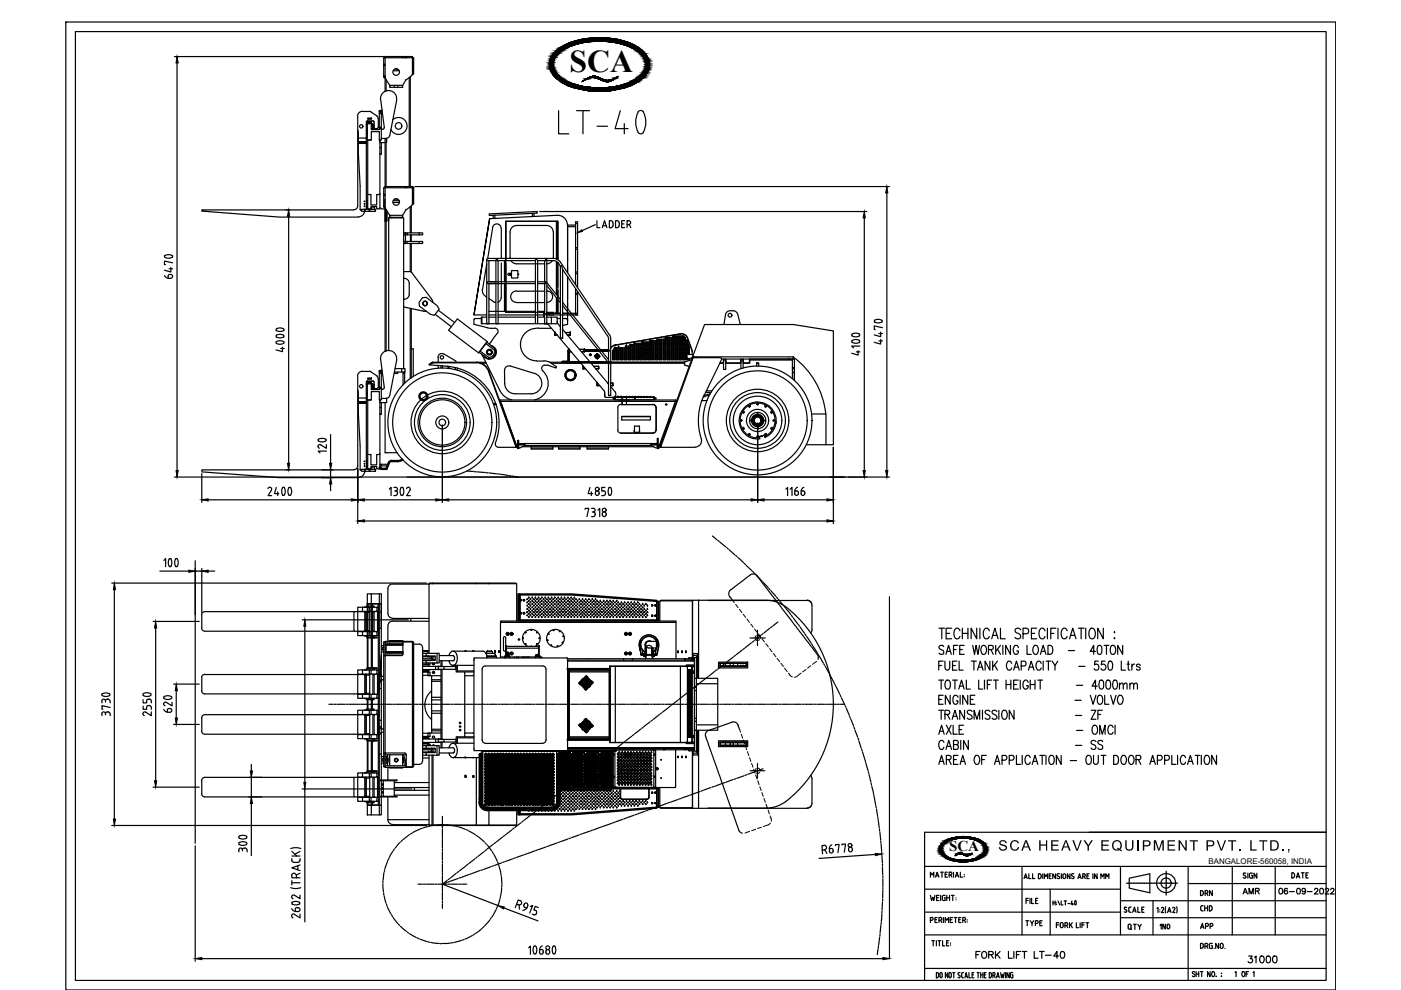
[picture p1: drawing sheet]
<svg xmlns="http://www.w3.org/2000/svg" width="297mm" height="210mm" viewBox="0 0 297 210" stroke-linecap="round" stroke-linejoin="round" font-family="sans-serif">
<defs><g id="words">
<text font-size="14.1" x="117.5" y="31.8">LT-40</text>
<text font-size="7.1" x="71.3" y="97.4" transform="rotate(-90 71.3 97.4)">120</text>
<text font-size="6.7" x="120.8" y="15.3">SCA</text>
<g font-size="6.6">
<text x="38.5" y="60.3" transform="rotate(-90 38.5 60.3)">6470</text>
<text x="62.1" y="76.6" transform="rotate(-90 62.1 76.6)">4000</text>
<text x="189.1" y="74.1" transform="rotate(-90 189.1 74.1)">4470</text>
<text x="55.7" y="106.9">2400</text>
<text x="123.8" y="106.9">4850</text>
<text x="32.5" y="122.1">100</text>
<text x="33.9" y="153.1" transform="rotate(-90 33.9 153.1)">2550</text>
<text x="38.5" y="152.4" transform="rotate(-90 38.5 152.4)">620</text>
<text x="54.3" y="183.1" transform="rotate(-90 54.3 183.1)">300</text>
<text x="109.7" y="204.3">10680</text>
</g>
<g font-size="5.3">
<text x="198.3" y="150.6">ENGINE - VOLVO</text>
<text x="198.3" y="153.8">TRANSMISSION - ZF</text>
<text x="198.3" y="157">AXLE - OMCI</text>
<text x="198.3" y="160.2">CABIN - SS</text>
</g>
<text font-size="4.9" x="165.8" y="106.2">1166</text>
<g font-size="4.4">
<text x="125.6" y="49.4">LADDER</text>
<text x="262.8" y="190.9">AMR</text>
<text x="263.9" y="205.3">31000</text>
</g>
<g font-size="4">
<text x="253.6" y="191.2">DRN</text>
<text x="253.6" y="194.4">CHD</text>
<text x="238.1" y="198.3">QTY</text>
</g>
<text font-size="3.2" x="201.2" y="180.4">SCA</text>
<text font-size="3" x="211.7" y="180.4">SCA HEAVY EQUIPMENT PVT. LTD.,</text>
<text font-size="1.7" x="256.2" y="183.1">BANGALORE-560058, INDIA</text>
</g></defs>
<!-- layer: 0 -->
<g fill="none" stroke="#000" stroke-width=".25">
<path d="M14 4.7h269.2v205.2h-269.2zM16 6.7h265.2v201.2h-265.2zM81.4 13.6v.3h.2M81.4 13.9v2.5h.2M81.4 16.1h.2M81.6 16.4l1 1.7M81.6 16.4v3M81.7 12.2v-.2l-.1 .2h-.2v1.4h.2M81.7 12h4.1M81.9 16.9v2.4M82.6 18.1h2.8v.4h-2.8zM83.4 15h1.3"/>
<path d="M83.7 14.7h.6M86 17l-.6 1.1M86.1 16.9l-.1 .1M86.1 12l.1 .2M86.1 12h-.3v.2M86.1 12v.2M86.2 12h1.2v.2M86.8 16.4v23.2M87 16.3v23.3M87.3 16.1l-1.2 .8M87.4 12v.2M87.4 15.7l-.1 .3"/>
<path d="M87.4 12.2h-5.8v4.2M87.4 12.2v3.5h.3v-3.5h-.3h.3M75.8 27.6l.2 1.7M75.8 24.7v19M76 29.3h1.7v.7h-1.7zM76 30l.1 .2M76.1 30.2h1.4l.2 .2M76.1 30.2l-.1 .2M76.8 23.6a1.04 1.04 0 0 0-1 1M76.9 23.6h1.4M77.6 30.2v.1M77.7 27.7h.1v.7h-.1"/>
<path d="M77.7 26.4v-.5l.3-.3h1.1l.2 .3v1.4h-.4l.1-.1M77.7 26.4v2.9M77.7 30v.4M77.7 30.1l-.2 .1M77.8 25.7v.1M77.9 26.1h.1M77.9 25.6l-.2 .3M78 25h.8v.3h-.8zM78 26.1l-.3 .3M78 26h.7h-.7M78 26h.1M78 26v.1"/>
<path d="M78 26.1v.1M78.1 26h-.1M78.3 23.6l.4 .1M78.7 26h.1M78.7 23.8l1.2 .8M78.7 26.1h.1M78.7 26.1l.1 .1M78.7 27.9h1.7v1.8h.1v11.5h-.6v2.2h-1.3v-2.2h-.6v-11.5h.7zM78.7 26.2v1.3h1.7v-.2h.4v2.4h-.4M78.7 26.2h-.8v3.5h.8M78.7 26v.2M78.7 26.3h.2"/>
<path d="M78.7 27.2h.2M78.9 26.2l.1 .1v.9M78.9 27.3h.1M79 27.2h.1M79 27.1h.1M79 26.4h.1M79 26.4v.8M79 25.6l.3 .3M79.3 27.1l.2 .2h.4M79.9 24.6l.3 .5M79.9 27.3h-.1M80.2 27l-.3 .3h-1"/>
<path d="M80.2 25.2v1.8M80.4 27.3v-.3h.4v.3M80.4 27v-2.9h.4v2.9M80.4 24.1v-.4h.4v.4M80.4 23.7h.4M80.4 23.6h.4M80.4 23.6v-.2h.4v.2M80.5 31.3h.3M80.5 32.7h.3M80.7 21.1a1.71 1.71 0 0 1 1.7-1.9 1.71 1.71 0 0 1 1.7 2M80.7 21.1l.8 5.9M80.8 30.2v2.5"/>
<path d="M80.8 32.7h-.3M80.8 27.4h.3M80.8 29.4h1.1M81 23.3l-.2 .5M81.5 27l-.1 .3-.3 .1M81.6 39.6l.1 .2M81.6 29.4v45.1M81.7 39.6h4.1M81.9 29.4v10.2M82 29.4v.8h-1.4v-.5M82.6 28.7l-.2 .5-.5 .1M84.1 21.3l-1.5 7.5"/>
<path d="M86.1 39.6h-.3v.2M86.2 39.6h1.2v.2M86.2 39.6l-.1 .2M86.2 39.6v.2M87.4 39.6v.2M87.4 39.8h.3v3.5h-.3v-3.5h-6v1.4h.2M87.4 39.8h.3M87.7 39.8h.1M75.8 43.6a.83 .83 0 0 1-.8 .9M76.5 44.6h.2M77.3 44.4h-.6v.4h.6a1.38 1.38 0 0 1-1.3 1.2h-16.7l-16.5-1.2v-.3h32.2M77.3 44.4l.1 .4z"/>
<path d="M77.4 44.4h.9v.4h-.9M77.7 43.9h.1v.3h-.1M77.7 44.4v-14h-1.7l.4 9v5l.1 .1M77.7 42.5h.1M77.8 43.5h.1M77.8 43h.1M77.8 42.5v.1M77.8 42.6v1.3M78 41.2v3.1h.6v-.5h1.3v.5h.6v-3.1M78.3 44.4h.1v.4h-.1M78.4 44.4h1.2v.4h-1.2M78.9 44.4l-.2-.2 .1-.3h.6v.5"/>
<path d="M79.6 44.4v.4M80.5 44l.3 .3h.8M80.5 41.2h.1M81.4 41.2v.3h.2M81.4 41.5v2.2h.2M81.4 43.7v.3h.2M81.6 44l1 1.6M81.6 42.2v1.3M81.9 46.9v-2.5v30M82.1 44.7v2.1M82.4 46.8v-.6v28.2M82.4 46.2h3.2v32"/>
<path d="M82.6 45.6h2.8v.5h-2.8zM82.9 46.1v.1M83.3 42.9h1.4M83.4 42.6h1.3M83.7 42.2h.6M85.1 46.1v.1M85.6 59h.1a1.04 1.04 0 0 1 1.1 1.1M85.6 51.2h.3M85.6 51.6h.3M85.6 49.8h.3M85.6 49.4h.3M85.6 57.6h1.2"/>
<path d="M86 49.4v2.2M86 44.6l-.6 1M86.1 44.5l-.1 .1M86.3 51.2h-.3v.4h.3M86.3 51.2h2.6v.4h-2.6M86.3 49.4h-.3v.4h.3M86.3 51.2v.4M86.8 57.5l.5 .3M87 43.8v5.6M87 51.6v6M87 49.8v1.4M87.2 43.7v5.7"/>
<path d="M87.2 49.8v1.4M87.2 51.6v6.1M87.3 43.6l-1.2 .9M87.4 57.9l4.1 5.4 .3 .8M87.4 43.3l-.1 .3M88.9 51.2h.7v.4h-.7M88.9 49.4h-2.6v.4h2.6M88.9 49.4h.7v.4h-.7M88.9 49.4v.4M107.3 47v8.3M107.3 55.8v10.3M107.4 46.9l-.2 .1"/>
<path d="M107.4 46.9h10.7M108.1 54.6l.1 .2M108.3 55.3a1.38 1.38 0 0 0 1.2 .6M108.5 57.4v1.5M108.5 58.9h1.2M108.5 57.4h1.2M109.5 47.8a1.38 1.38 0 0 0-1.4 1.4v5.4M109.5 47.8h6.4a1.38 1.38 0 0 1 1.4 1.4M109.5 55.9h5.9M109.7 57.4v1.5M117.1 55.3a1.38 1.38 0 0 1-1.2 .6M117.3 54.6v.2"/>
<path d="M117.3 49.2v5.4M118.1 46.9l.1 .1M118.2 47v8M75.8 79.8v19M76.8 78.7a1.04 1.04 0 0 0-1 1M76.9 78.8h1.4M78.3 78.7l.4 .1M78.7 78.9l1.2 .8M79.9 79.7l.3 .6M80.4 79.2v-.4h.4v.4M80.4 78.8h.4M80.4 78.7v-.2h.4v.2"/>
<path d="M80.7 76.2a1.71 1.71 0 0 1 1.7-1.9 1.71 1.71 0 0 1 1.7 2.1M80.7 76.3l.8 5.8M81 78.4l-.2 .6M83.7 78.9v.3h.6v-.3M83.8 78.2h1.4v.7h-1.6M84.1 76.4l-1.5 7.5M85.2 78.2h.7v.7h-.7M85.5 78.9v.2M85.6 65.1l4.8 .9M85.8 78.9v.2M86.8 60.1v2.3M86.8 62.4a1.04 1.04 0 0 1-1.2 1"/>
<path d="M87 65.4v14.9M87.2 65.4v8.5M87.6 79.9v-6h-.4v6.3M89.6 63.1l.8-.1 2.3 1.8 .4 .7-1 1.4-.8-.3-2.4-1.7-.1-.8zM91 77.4v-.2l.6-.4 .1 .2-.7 .4 3.8 .3M91.8 76.8h-.2M91.8 76.9h-.2M91.8 76.9v-.1h9.2v.1M91.8 76.9h9.2M92.3 66.6l3.4 2.7M92.9 75.8v1M92.9 77.5v.6"/>
<path d="M92.9 65.8l3.5 2.6M93.5 77.6v.4M93.8 77.6v.4M94.1 75.1a.83 .83 0 0 0-1.2 .7M94.1 75.1l2.6 1.5v.2M94.8 77.7a12.1 12.1 0 0 1 10.2 16.4l.3 .6 .4 .1M95 77.6l.1 .3h.2v-.2M96.5 77.9v.5M97 67.6l6.3 4.8-1.8 2.4-6.4-4.8zM97 78v.5M100.6 67.6l-.1 .1M101 76.9a2.77 2.77 0 0 1 2.6 1.8"/>
<path d="M102.1 67.5h-1.4l-.2 .2v1.1l2.9 .7M102.1 77h1M102.2 75.1l.1 .3M102.2 67.2h-.1v1.4h.1M102.2 67.2v1.4M102.2 67.2h1M102.2 68.6h14.7M102.3 75.4l3.7 7.5M102.5 75.4l.4 .4 .5 .3M102.7 75.5l.5 .4M103 76.8h-2a2.86 2.86 0 0 1 2.7 1.9M103.2 72.5l1.9 1.5-.2 .3-1.9-1.4-1.2 1.5 1.9 1.4-.2 .3-2-1.4"/>
<path d="M103.3 69.5l1.6 .1M103.4 68.6h.1M103.7 67.2h1.4M104.1 73.3l.5 .2 .4 .4M104.2 76h-.4M104.3 73.4l.5 .4M104.9 74.3l-.2 .8a1.28 1.28 0 0 1-1 .7M104.9 69.6a.7 .7 0 0 1 .6 .4 .7 .7 0 0 1-.1 .7M105.1 74a1.46 1.46 0 0 1-1.6 2.1M105.1 74v.9l-.7 1.1-.9 .1M105.1 74.3v.5M105.1 74.9l-.2 .6-.5 .4"/>
<path d="M105.4 70.7l-1.7 2.2M105.6 67.2h7.9M107.2 66.2h8.2M107.2 66.1l.2 .1M108.2 77.6a.95 .95 0 0 0-1.2 .9v2.8M108.2 77.6l5.1 1.6M109.5 61.7a1.21 1.21 0 0 0-1.2 1.2 1.21 1.21 0 0 0 1.2 1.2M109.5 64.1h5.9M109.5 61.7h5.9M112.5 69.9a3.5 3.5 0 0 0-2.1 3.8 3.5 3.5 0 0 0 3.4 2.8M113.3 79.1a2.22 2.22 0 0 1 1.6 2.5 2.22 2.22 0 0 1-2.2 1.9M113.8 76.6h1.5"/>
<path d="M114 67.2h1.5M114.2 69.6l-1.8 .3M115.3 76.5l.8 .1 .8 .4h6.3M115.5 77.4a.7 .7 0 0 0-.6 .4 .7 .7 0 0 0 .2 .8 3.6 3.6 0 0 1 1 3.6 3.6 3.6 0 0 1-2.7 2.6M115.6 77.4h.4M115.8 68.6l.4 .2M115.9 66.2h1.5M115.9 64.1h.1M115.9 61.7h.1M115.9 67.2h1v1.4M116 77.4l.4 .1M116 61.7a1.21 1.21 0 0 1 1.2 1.2 1.21 1.21 0 0 1-1.2 1.2"/>
<path d="M116.1 68.6l11.9 14.2 .2 1.2v-.4M116.4 77.5l1.4 .5 .2-.1-.1-.2M116.5 76.8h6.5M116.9 69.6h-2.7M116.9 67.2h1.2v1.4h-1.2M116.9 77l1 .7M117.6 71h.1M117.6 71v-.5v.5M117.6 70.5h.1M117.6 70.5v.5M117.6 71h.5M117.8 66.2h.5"/>
<path d="M118.1 68.1l.1 .4 .6 .8M118.1 67.5h.7M118.2 61.5v4.6l-.1 .1M118.8 69.1l-.1 .1M119.3 67.5h.8l.2 .2v1.1l-1 .2M119.3 69.8l9.7 11.6M119.8 70.5h1.1M120.1 67.6l.2 .1M120.3 71h.6M120.6 74.6h.1M120.6 74.6v-.5v.5h.5M120.6 74.1h.1"/>
<path d="M120.6 74.1v.5M120.6 74.6h.5M120.7 74.1h-.1M120.9 70.5v.5M120.9 70.5h.1M120.9 71h.1M120.9 71v-.5v.5M122.8 74.1h1.1M122.9 74.1h1M123.3 74.6h.6M123.6 78.2h.1M123.6 77.7h.1"/>
<path d="M123.6 77.7v.5M123.6 78.2h.5M123.7 77.7h-.1M123.9 74.1v.5zM123.9 74.1h.1M123.9 74.6h.1M123.9 74.1v.5M125.3 77h19.8M125.8 77.7h1.1M125.9 77.7h1M126.3 78.2h.6M126.9 77.7v.5"/>
<path d="M126.9 78.2h.1M126.9 78.2v-.5v.5M126.9 77.7h.1M129.5 73.8l.4-.4 .5-.3-.5 .3-.5 .5M129.9 75.5v.2M129.9 75.2v.1M129.9 74.9v.1M129.9 74.6v.1M129.9 76.1v.2M129.9 75.8v.2M129.9 75.5l.6 .1-.6 .1M129.9 75.2h.5v.1"/>
<path d="M129.9 74.9l.6 .1-.6 .1M129.9 74.6h.5v.1M129.9 76.1l.6 .1-.6 .1M129.9 75.8h.5v.2M129.9 75.4h.5M129.9 74.8h.5M129.9 76h.5M129.9 74.3v.1M129.9 74.3h.5v.1M129.9 74.5h.5M130.1 74v.1M130.1 74h.3v.1"/>
<path d="M130.1 74.2h.3M130.4 73.2h.1M130.5 73.2h.1M130.6 75.6h.7zM130.6 74.9l.7 .1v.1zM130.6 76.1l.7 .1v.1zM130.7 75.3v-.1h.6l-.1 .1M130.7 74.7v-.1h.6l-.1 .1M130.7 74.4v-.1h.6l-.1 .1M130.7 74.1v-.1h.6l-.1 .1M130.7 73.8v-.1h.6l-.1 .1M130.7 76v-.2h.6l-.1 .2"/>
<path d="M130.7 75.4h.6M130.7 74.8h.6M130.7 74.5h.6M130.7 74.2h.6M130.7 73.9h.6M130.7 76h.6M131.6 75.4h.5M131.6 74.8h.5M131.6 74.5h.5M131.6 74.2h.5M131.6 73.9h.5M131.6 76h.5"/>
<path d="M132 75.5v.2M132 75.2v.1M132 74.9v.1M132 74.6v.1M132 74.3v.1M132 74v.1M132 73.7v.1M132 76.1v.2M132 75.8v.2M132.1 75.5l-.6 .1 .6 .1M132.1 75.2h-.6v.1M132.1 74.9l-.6 .1 .6 .1"/>
<path d="M132.1 74.6h-.6v.1M132.1 74.3h-.6v.1M132.1 74h-.6v.1M132.1 73.7h-.6v.1M132.1 76.1l-.6 .1 .6 .1M132.1 75.8h-.6v.2M132.4 75.4h.5M132.4 74.8h.5M132.4 74.5h.5M132.4 74.2h.5M132.4 73.9h.5M132.4 76h.5"/>
<path d="M132.6 73.4v.1M132.7 73.5h.2M132.7 73.4h.2M132.9 75.5v.2M132.9 75.2v.1M132.9 74.9v.1M132.9 74.6v.1M132.9 74.3v.1M132.9 74v.1M132.9 73.7v.1M132.9 73.4v.1M132.9 76.1v.2"/>
<path d="M132.9 75.8v.2M132.9 75.5l-.6 .1 .6 .1M132.9 75.2h-.6v.1M132.9 74.9l-.6 .1 .6 .1M132.9 74.6h-.6v.1M132.9 74.3h-.6v.1M132.9 74h-.6v.1M132.9 73.7h-.6v.1M132.9 76.1l-.6 .1 .6 .1M132.9 75.8h-.6v.2M133.2 75.4h.5M133.2 74.8h.5"/>
<path d="M133.2 74.5h.5M133.2 74.2h.5M133.2 73.9h.5M133.2 73.5h.5M133.2 76h.5M133.7 75.5v.2M133.7 75.2v.1M133.7 74.9v.1M133.7 74.6v.1M133.7 74.3v.1M133.7 74v.1M133.7 73.7v.1"/>
<path d="M133.7 73.4v.1M133.7 76.1v.2M133.7 75.8v.2M133.7 75.5l-.6 .1 .6 .1M133.7 75.2h-.5v.1M133.7 74.9l-.6 .1 .6 .1M133.7 74.6h-.5v.1M133.7 74.3h-.5v.1M133.7 74h-.5v.1M133.7 73.7h-.5v.1M133.7 73.4h-.5v.1M133.7 76.1l-.6 .1 .6 .1"/>
<path d="M133.7 75.8h-.5v.2M134 75.4h.6M134 74.8h.6M134 74.5h.6M134 74.2h.6M134 73.9h.6M134 73.5h.6M134 73.3h.6M134 76h.6M134.5 75.5v.2M134.5 75.2v.1M134.5 74.9v.1"/>
<path d="M134.5 74.6v.1M134.5 74.3v.1M134.5 74v.1M134.5 73.7v.1M134.5 73.4v.1M134.5 73.1v.1M134.5 76.1v.2M134.5 75.8v.2M134.6 75.5l-.7 .1 .7 .1M134.6 75.2h-.6v.1M134.6 74.9l-.7 .1 .7 .1M134.6 74.6h-.6v.1"/>
<path d="M134.6 74.3h-.6v.1M134.6 74h-.6v.1M134.6 73.7h-.6v.1M134.6 73.4h-.6v.1M134.6 73.1h-.6v.1M134.6 76.1l-.7 .1 .7 .1M134.6 75.8h-.6v.2M134.9 75.4h.5M134.9 74.8h.5M134.9 74.5h.5M134.9 74.2h.5M134.9 73.9h.5"/>
<path d="M134.9 73.5h.5M134.9 73.3h.5M134.9 76h.5M135.3 75.5v.2M135.3 75.2v.1M135.3 74.9v.1M135.3 74.6v.1M135.3 74.3v.1M135.3 74v.1M135.3 73.7v.1M135.3 73.4v.1M135.3 73.1v.1"/>
<path d="M135.3 72.8v.1M135.3 76.1v.2M135.3 75.8v.2M135.4 75.5l-.6 .1 .6 .1M135.4 75.2h-.6v.1M135.4 74.9l-.6 .1 .6 .1M135.4 74.6h-.6v.1M135.4 74.3h-.6v.1M135.4 74h-.6v.1M135.4 73.7h-.6v.1M135.4 73.4h-.6v.1M135.4 73.1h-.6v.1"/>
<path d="M135.4 72.8h-.6l.6 .2M135.4 76.1l-.6 .1 .6 .1M135.4 75.8h-.6v.2M135.7 75.4h.5M135.7 74.8h.5M135.7 74.5h.5M135.7 74.2h.5M135.7 73.9h.5M135.7 73.5h.5M135.7 73.3h.5M135.7 76h.5M136.2 75.5v.2"/>
<path d="M136.2 75.2v.1M136.2 74.9v.1M136.2 74.6v.1M136.2 74.3v.1M136.2 74v.1M136.2 73.7v.1M136.2 73.4v.1M136.2 73.1v.1M136.2 72.8v.1M136.2 76.1v.2M136.2 75.8v.2M136.2 75.5l-.6 .1 .6 .1"/>
<path d="M136.2 75.2h-.6v.1M136.2 74.9l-.6 .1 .6 .1M136.2 74.6h-.6v.1M136.2 74.3h-.6v.1M136.2 74h-.6v.1M136.2 73.7h-.6v.1M136.2 73.4h-.6v.1M136.2 73.1h-.6v.1M136.2 72.8h-.6l.6 .2M136.2 76.1l-.6 .1 .6 .1M136.2 75.8h-.6v.2M136.4 75.6h.7z"/>
<path d="M136.4 74.9l.7 .1-.1 .1zM136.4 72.8h.7l-.1 .2zM136.4 76.1l.7 .1-.1 .1zM136.5 75.3v-.1h.5v.1M136.5 74.7v-.1h.5v.1M136.5 74.4v-.1h.5v.1M136.5 74.1v-.1h.5v.1M136.5 73.8v-.1h.5v.1M136.5 73.5v-.1h.5v.1M136.5 73.2v-.1h.5v.1M136.5 72.6v-.1h.5v.1M136.5 76v-.2h.5v.2"/>
<path d="M136.5 75.4h.5M136.5 74.8h.5M136.5 74.5h.5M136.5 74.2h.5M136.5 73.9h.5M136.5 73.5h.5M136.5 73.3h.5M136.5 72.7h.5M136.5 76h.5M137.3 75.6h.6zM137.3 74.9l.6 .1v.1zM137.3 72.8h.6v.2z"/>
<path d="M137.3 76.1l.6 .1v.1zM137.3 75.3v-.1h.6l-.1 .1M137.3 74.7v-.1h.6l-.1 .1M137.3 74.4v-.1h.6l-.1 .1M137.3 74.1v-.1h.6l-.1 .1M137.3 73.8v-.1h.6l-.1 .1M137.3 73.5v-.1h.6l-.1 .1M137.3 73.2v-.1h.6l-.1 .1M137.3 72.6v-.1h.6l-.1 .1M137.3 76v-.2h.6l-.1 .2M137.4 75.4h.5M137.4 74.8h.5"/>
<path d="M137.4 74.5h.5M137.4 74.2h.5M137.4 73.9h.5M137.4 73.5h.5M137.4 73.3h.5M137.4 72.7h.5M137.4 76h.5M138.1 75.5v.2M138.1 75.2v.1M138.1 74.9v.1M138.1 74.6v.1M138.1 74.3v.1"/>
<path d="M138.1 74v.1M138.1 73.7v.1M138.1 73.4v.1M138.1 73.1v.1M138.1 72.8v.1M138.1 72.5v.1M138.1 72.2v.1M138.1 76.1v.2M138.1 75.8v.2M138.2 75.5l.5 .1-.5 .1M138.2 75.2h.4v.1M138.2 74.9l.5 .1-.5 .1"/>
<path d="M138.2 74.6h.4v.1M138.2 74.3h.4v.1M138.2 74h.4v.1M138.2 73.7h.4v.1M138.2 73.4h.4v.1M138.2 73.1h.4v.1M138.2 72.8h.5l-.5 .2M138.2 72.5h.4v.1M138.2 72.2h.4v.1M138.2 76.1l.5 .1-.5 .1M138.2 75.8h.4v.2M138.2 75.4h.5"/>
<path d="M138.2 74.8h.5M138.2 74.5h.5M138.2 74.2h.5M138.2 73.9h.5M138.2 73.5h.5M138.2 73.3h.5M138.2 72.7h.5M138.2 72.4h.5M138.2 76h.5M139 75.5v.2M139 75.2v.1M139 74.9v.1"/>
<path d="M139 74.6v.1M139 74.3v.1M139 74v.1M139 73.7v.1M139 73.4v.1M139 73.1v.1M139 72.8v.1M139 72.5v.1M139 72.2v.1M139 76.1v.2M139 75.8v.2M139 75.5l.6 .1-.6 .1"/>
<path d="M139 75.2h.5v.1M139 74.9l.6 .1-.6 .1M139 74.6h.5v.1M139 74.3h.5v.1M139 74h.5v.1M139 73.7h.5v.1M139 73.4h.5v.1M139 73.1h.5v.1M139 72.8h.6l-.6 .2M139 72.5h.5v.1M139 72.2h.5v.1M139 76.1l.6 .1-.6 .1"/>
<path d="M139 75.8h.5v.2M139 75.4h.5M139 74.8h.5M139 74.5h.5M139 74.2h.5M139 73.9h.5M139 73.5h.5M139 73.3h.5M139 72.7h.5M139 72.4h.5M139 76h.5M139.3 72v-.1h.2v.1"/>
<path d="M139.3 72.1h.2M139.8 75.5v.2M139.8 75.2v.1M139.8 74.9v.1M139.8 74.6v.1M139.8 74.3v.1M139.8 74v.1M139.8 73.7v.1M139.8 73.4v.1M139.8 73.1v.1M139.8 72.8v.1M139.8 72.5v.1"/>
<path d="M139.8 72.2v.1M139.8 71.9v.1M139.8 76.1v.2M139.8 75.8v.2M139.8 75.5l.6 .1-.6 .1M139.8 75.2h.5v.1M139.8 74.9l.6 .1-.6 .1M139.8 74.6h.5v.1M139.8 74.3h.5v.1M139.8 74h.5v.1M139.8 73.7h.5v.1M139.8 73.4h.5v.1"/>
<path d="M139.8 73.1h.5v.1M139.8 72.8h.6l-.6 .2M139.8 72.5h.5v.1M139.8 72.2h.5v.1M139.8 71.9h.5v.1M139.8 76.1l.6 .1-.6 .1M139.8 75.8h.5v.2M139.8 75.4h.5M139.8 74.8h.5M139.8 74.5h.5M139.8 74.2h.5M139.8 73.9h.5"/>
<path d="M139.8 73.5h.5M139.8 73.3h.5M139.8 72.7h.5M139.8 72.4h.5M139.8 72.1h.5M139.8 76h.5M140.6 75.5v.2M140.6 75.2v.1M140.6 74.9v.1M140.6 74.6v.1M140.6 74.3v.1M140.6 74v.1"/>
<path d="M140.6 73.7v.1M140.6 73.4v.1M140.6 73.1v.1M140.6 72.8v.1M140.6 72.5v.1M140.6 72.2v.1M140.6 71.9v.1M140.6 76.1v.2M140.6 75.8v.2M140.7 75.5l.5 .1-.5 .1M140.7 75.2h.4v.1M140.7 74.9l.5 .1-.5 .1"/>
<path d="M140.7 74.6h.4v.1M140.7 74.3h.4v.1M140.7 74h.4v.1M140.7 73.7h.4v.1M140.7 73.4h.4v.1M140.7 73.1h.4v.1M140.7 72.8h.5l-.5 .2M140.7 72.5h.4v.1M140.7 72.2h.4v.1M140.7 71.9h.4v.1M140.7 76.1l.5 .1-.5 .1M140.7 75.8h.4v.2"/>
<path d="M140.7 75.4h.5M140.7 74.8h.5M140.7 74.5h.5M140.7 74.2h.5M140.7 73.9h.5M140.7 73.5h.5M140.7 73.3h.5M140.7 72.7h.5M140.7 72.4h.5M140.7 72.1h.5M140.7 76h.5M141.4 75.5v.2"/>
<path d="M141.4 75.2v.1M141.4 74.9v.1M141.4 74.6v.1M141.4 74.3v.1M141.4 74v.1M141.4 73.7v.1M141.4 73.4v.1M141.4 73.1v.1M141.4 72.8v.1M141.4 72.5v.1M141.4 72.2v.1M141.4 71.9v.1"/>
<path d="M141.4 71.6v.1M141.4 76.1v.2M141.4 75.8v.2M141.5 75.5l.6 .1-.6 .1M141.5 75.2h.5v.1M141.5 74.9l.6 .1-.6 .1M141.5 74.6h.5v.1M141.5 74.3h.5v.1M141.5 74h.5v.1M141.5 73.7h.5v.1M141.5 73.4h.5v.1M141.5 73.1h.5v.1"/>
<path d="M141.5 72.8h.6l-.6 .2M141.5 72.5h.5v.1M141.5 72.2h.5v.1M141.5 71.9h.5v.1M141.5 71.6h.5v.1M141.5 76.1l.6 .1-.6 .1M141.5 75.8h.5v.2M141.5 75.4h.5M141.5 74.8h.5M141.5 74.5h.5M141.5 74.2h.5M141.5 73.9h.5"/>
<path d="M141.5 73.5h.5M141.5 73.3h.5M141.5 72.7h.5M141.5 72.4h.5M141.5 72.1h.5M141.5 76h.5M142 71.7l-.5 .1M142.3 75.5v.2M142.3 75.2v.1M142.3 74.9v.1M142.3 74.6v.1M142.3 74.3v.1"/>
<path d="M142.3 74v.1M142.3 73.7v.1M142.3 73.4v.1M142.3 73.1v.1M142.3 72.8v.1M142.3 72.5v.1M142.3 72.2v.1M142.3 71.9v.1M142.3 71.6v.1M142.3 76.1v.2M142.3 75.8v.2M142.3 75.5l.6 .1-.6 .1"/>
<path d="M142.3 75.2h.5v.1M142.3 74.9l.6 .1-.6 .1M142.3 74.6h.5v.1M142.3 74.3h.5v.1M142.3 74h.5v.1M142.3 73.7h.5v.1M142.3 73.4h.5v.1M142.3 73.1h.5v.1M142.3 72.8h.6l-.6 .2M142.3 72.5h.5v.1M142.3 72.2h.5v.1M142.3 71.9h.5v.1"/>
<path d="M142.3 71.6h.5v.1M142.3 76.1l.6 .1-.6 .1M142.3 75.8h.5v.2M142.3 75.4h.5M142.3 74.8h.5M142.3 74.5h.5M142.3 74.2h.5M142.3 73.9h.5M142.3 73.5h.5M142.3 73.3h.5M142.3 72.7h.5M142.3 72.4h.5"/>
<path d="M142.3 72.1h.5M142.3 71.7h.5M142.3 76h.5M143 75.6h.7zM143 74.9l.7 .1v.1zM143 72.8h.7v.2zM143 76.1l.7 .1v.1zM143.1 75.3v-.1h.6l-.1 .1M143.1 74.7v-.1h.6l-.1 .1M143.1 74.4v-.1h.6l-.1 .1M143.1 74.1v-.1h.6l-.1 .1M143.1 73.8v-.1h.6l-.1 .1"/>
<path d="M143.1 73.5v-.1h.6l-.1 .1M143.1 73.2v-.1h.6l-.1 .1M143.1 72.6v-.1h.6l-.1 .1M143.1 72.3v-.1h.6l-.1 .1M143.1 72v-.1h.6l-.1 .1M143.1 71.7v-.1h.6l-.1 .1M143.1 71.4v-.1h.6l-.1 .1M143.1 76v-.2h.6l-.1 .2M143.1 75.4h.6M143.1 74.8h.6M143.1 74.5h.6M143.1 74.2h.6"/>
<path d="M143.1 73.9h.6M143.1 73.5h.6M143.1 73.3h.6M143.1 72.7h.6M143.1 72.4h.6M143.1 72.1h.6M143.1 71.7h.6M143.1 71.4h.6M143.1 76h.6M144 75.4h.5M144 74.8h.5M144 74.5h.5"/>
<path d="M144 74.2h.5M144 73.9h.5M144 73.5h.5M144 73.3h.5M144 72.7h.5M144 72.4h.5M144 72.1h.5M144 71.7h.5M144 71.4h.5M144 76h.5M144.2 70.8h.1M144.3 70.8a1.42 1.42 0 0 1 1.4 .8"/>
<path d="M144.3 70.8l-13.8 2.4M144.4 75.5v.2M144.4 75.2v.1M144.4 74.9v.1M144.4 74.6v.1M144.4 74.3v.1M144.4 74v.1M144.4 73.7v.1M144.4 73.4v.1M144.4 73.1v.1M144.4 72.8v.1M144.4 72.5v.1"/>
<path d="M144.4 72.2v.1M144.4 71.9v.1M144.4 71.6v.1M144.4 71.3v.1M144.4 76.1v.2M144.4 75.8v.2M144.5 75.5l-.6 .1 .6 .1M144.5 75.2h-.6v.1M144.5 74.9l-.6 .1 .6 .1M144.5 74.6h-.6v.1M144.5 74.3h-.6v.1M144.5 74h-.6v.1"/>
<path d="M144.5 73.7h-.6v.1M144.5 73.4h-.6v.1M144.5 73.1h-.6v.1M144.5 72.8h-.6l.6 .2M144.5 72.5h-.6v.1M144.5 72.2h-.6v.1M144.5 71.9h-.6v.1M144.5 71.6h-.6v.1M144.5 71.3h-.6v.1M144.5 76.1l-.6 .1 .6 .1M144.5 75.8h-.6v.2M144.7 71.4v-.1h.3v.1"/>
<path d="M144.8 75.4h.5M144.8 74.8h.5M144.8 74.5h.5M144.8 74.2h.5M144.8 73.9h.5M144.8 73.5h.5M144.8 73.3h.5M144.8 72.7h.5M144.8 72.4h.5M144.8 72.1h.5M144.8 71.7h.5M144.8 71.4h.2"/>
<path d="M144.8 76h.5M145.1 77.3l.6 .3M145.1 76.8v.5M145.3 75.5v.2M145.3 75.2v.1M145.3 74.9v.1M145.3 74.6v.1M145.3 74.3v.1M145.3 74v.1M145.3 73.7v.1M145.3 73.4v.1M145.3 73.1v.1"/>
<path d="M145.3 72.8v.1M145.3 72.5v.1M145.3 72.2v.1M145.3 71.9v.1M145.3 71.6v.1M145.3 76.1v.2M145.3 75.8v.2M145.3 75.5l-.6 .1 .6 .1M145.3 75.2h-.6v.1M145.3 74.9l-.6 .1 .6 .1M145.3 74.6h-.6v.1M145.3 74.3h-.6v.1"/>
<path d="M145.3 74h-.6v.1M145.3 73.7h-.6v.1M145.3 73.4h-.6v.1M145.3 73.1h-.6v.1M145.3 72.8h-.6l.6 .2M145.3 72.5h-.6v.1M145.3 72.2h-.6v.1M145.3 71.9h-.6v.1M145.3 71.6h-.6v.1M145.3 76.1l-.6 .1 .6 .1M145.3 75.8h-.6v.2M145.5 72.8h.4v.2z"/>
<path d="M145.6 75.5v.2M145.6 73.2v-.1h.4v.1M145.6 72.6l-.1-.1h.3v.1M145.6 75.8v.2M145.6 75.8h.1M145.6 74.8h.5M145.6 74.5h.5M145.6 74.2h.5M145.6 73.9h.5M145.6 73.5h.5M145.6 73.3h.4M145.6 72.7h.2"/>
<path d="M145.6 76h.1M145.7 77.6l.4 .1M145.7 75.2l-.1 .1M145.7 71.6l1.1 2.8M146.1 74.9v.1M146.1 74.6v.1M146.1 74.3v.1M146.1 74v.1M146.1 73.7v.1M146.1 73.4v.1M146.1 76.1v.2M146.1 74.9l-.6 .1 .6 .1"/>
<path d="M146.1 74.6h-.5v.1M146.1 74.3h-.5v.1M146.1 74h-.5v.1M146.1 73.7h-.5v.1M146.1 73.4h-.5v.1M146.1 76.1l-.6 .1 .6 .1M146.6 76.3l-1.5 .5h-19.9M146.8 74.4v.8M146.8 75.9v.1M146.9 75.7l-.4 .3h-.8l-.1-.3M146.9 75.2h-1l-.3 .2M147 75.8h-.2l-6.9 19h.2"/>
<path d="M147 75.7l-.1 .1M147 75.2l-.1 .2M147.2 75.7v.1M147.6 75.7v.1M152.6 77h.8M153 76.2l-.1-.2-.2-.2h-5.7l-6.9 19h7.3M153 76.3l-3.6 7.4M153.4 76.3v2h.5v-2M153.4 76.8h.1M153.9 76.8h.1M153.9 77h3.2M156.4 66.6a1.41 1.41 0 0 0-1.3-.8 1.41 1.41 0 0 0-1.3 .9l-.3 2.1"/>
<path d="M156.4 66.6l.6 2.2M157.1 76.8h.1M157.1 76.3v1.9M157.6 76.1v.2h-.5v-.2v.8h-3.2v-.8v.2h-.5v-.2v.8h-.8M157.6 76.3v1.7M157.6 76.8h.1M157.6 76.1v.8h1.3v-.8M158.9 76.8h.1M158.9 76.3v.7h-1.3M160.4 77h.5zM160.4 77v.6M160.9 77v.6"/>
<path d="M167.3 76.1h.1M168 77.9h.4v.3h-.4zM168 78.2v.8h.4v-.8M168 76.3h-9.1v-.2h9.1v1.8M168 79v1.3M168.2 68.8h-18.8l-2.6 6.9h21.4v.4h-15.2M168.2 76.1h.2v1.8M168.4 78.2v2.5v-1.7M176.7 70.2v24.1h-5.7M75 99.6h-32.2v.3M75.8 82.7l.2 1.7M75.8 98.8a.83 .83 0 0 1-.8 .8"/>
<path d="M76 84.4h1.7v.7h-1.7zM76 85.1l.1 .3M76.1 85.4h1.4l.2 .1M76.1 85.4l-.1 .1M76.4 99.6l.1 .1M76.5 99.7h.2M77.3 99.5l.1 .4zM77.3 99.5h-.6v.4h.6M77.4 99.5h.9v.4h-.9M77.6 85.3v.1M77.7 99h.1v.3h-.1M77.7 82.8h.1v.7h-.1"/>
<path d="M77.7 99.5v-14h-1.7l.4 9v5.1M77.7 81.5v-.5l.3-.2h1.1l.2 .2v1.4h-.4l.1-.1M77.7 97.6h.1M77.7 81.5v2.9M77.7 85.1v.4M77.7 85.2l-.2 .2M77.8 98.7h.1M77.8 98.1h.1M77.8 97.6v.1M77.8 97.7v1.4M77.8 80.8v.1M77.9 81.3h.1"/>
<path d="M77.9 80.7l-.2 .3M78 80.2h.8v.2h-.8zM78 96.4v3h.6v-.5h1.3v.5h.6v-3M78 81.3l-.3 .2M78 81.1h.7h-.7M78 81.1h.1M78 81.1v.2M78 81.3v.1M78.1 81.1h-.1M78.3 99.5h.1v.4h-.1M78.4 99.5h1.2v.4h-1.2M78.7 81.1h.1"/>
<path d="M78.7 81.3h.1M78.7 81.3l.1 .1M78.7 83h1.7v1.8h.1v11.6h-.6v2.2h-1.3v-2.2h-.6v-11.6h.7zM78.7 81.4v1.2h1.7v-.2h.4v2.4h-.4M78.7 81.4h-.8v3.4h.8M78.7 81.1v.3M78.7 81.5h.2M78.7 82.3h.2M78.9 81.4l.1 .1v.8M78.9 82.4h.1M78.9 82.4h1M78.9 99.5l-.2-.2 .1-.3h.6v.5"/>
<path d="M79 82.3h.1M79 81.5h.1M79 81.5v.8M79 80.7l.3 .3M79.3 82.2l.2 .2h.4M79.6 99.5v.4M80.2 82.1l-.4 .3M80.2 80.3v1.8M80.4 82.4v-.3h.4v.3M80.4 82.1v-2.9h.4v2.9M80.5 99.1l.3 .3h.8M80.5 96.4h.1"/>
<path d="M80.5 86.4h.3M80.5 87.8h.3M80.8 85.4v2.4M80.8 87.8l-.3 .1M80.8 82.5h.3M80.8 84.5h1.1M81.5 82.1l-.1 .3-.3 .1M81.6 96h2.6M82 84.5v.9h-1.4v-.6M82.6 83.9l-.2 .4-.5 .1M85.8 81.3v-2.2h-.3v2.5M104.6 85.6h.5"/>
<path d="M104.7 85.8h.5M105.7 94.8h3.7l-5.7-16.1 5.8 16.1h-.1M106 82.9a3.6 3.6 0 0 0 2.5 1.9M106 84.8l.1 .3-.1-.3h37.2M106.2 85.6h.1M106.2 85.8h.2l3.1 8.7M107 81.3a2.22 2.22 0 0 0 2.2 2.2h3.5M109.5 94.5l.1 .2h.2M109.5 94.5h.1M109.5 94.5l.1 .2M109.5 94.6h.1M109.5 94.5h.3"/>
<path d="M109.7 94.7l.1 .2v-.9h.2v.9M109.7 94.9l.1 .2M109.8 94.9h.2v.2h-.2zM109.8 94v-.6h.2v.6M110 94.1h1.3v.2h-1.3M110.7 94.7h27.9M111.2 94.3v.2l-1 .5h-.2M111.2 94.5h26.9M112.6 94.7v.5h4.6v-.5M112.6 95h4.6M118.4 94.7v.5h4.6v-.5M118.4 95h4.6"/>
<path d="M124.5 94.7v.5h4.5v-.5M124.5 95h4.5M126.6 81.8h.1M126.6 81.3v.5zM126.6 81.3h.1M126.6 81.2v.6M126.6 81.8h.6M126.6 81.2h.1M126.6 81.2v.1M128.2 84l.2 .3M128.5 84.3h1.4M128.8 81.2h.2"/>
<path d="M128.9 81.3h.1M129.5 82l.9 1.1a.7 .7 0 0 1 .1 .8 .7 .7 0 0 1-.6 .4M129.5 81.8h.4M129.5 81.2h.4M129.5 81.3h.4M129.9 81.8h.1M129.9 81.2v.6M129.9 81.3v.5M131 91.1a.7 .7 0 0 0 .7 .7h6.7a.7 .7 0 0 0 .7-.7M131 86.4a.7 .7 0 0 1 .7-.7l6.7 .1a.63 .63 0 0 1 .7 .6v4.8M131 86.5v4.7M134.5 91.6h.1"/>
<path d="M134.6 90.3l-.1 1.3M134.6 90.4h.9M135.5 90.3v.1M135.5 91.6l-.9 .1M135.6 90.4v1.2M138.1 94.5l1 .5h.2M138.1 94.3v.2M139.1 86.5v4.7M139.3 94.1h-1.3v.2h1.3M139.3 94.5v.6h.3v-.6M139.3 94.5v-.6h.3v.6M139.3 93.9v-1h.3v1"/>
<path d="M139.3 94.5h.3M139.6 94.5h.2M139.7 94.9v.2h-.1M139.7 94.6h.2M139.8 94.5l-.2 .2M139.9 94.6l-.3 .3M139.9 94.6h.1M141.8 88.8l.1 .5M141.8 89.2l-1.9 5.4M141.8 89.2l-.3 .9M141.8 88.9h.3M142.9 85.8h.3"/>
<path d="M143 85.6h.2M143.2 85.1h-37.1l3.4 9.4M143.2 85.1l-3.4 9.4M143.2 84.8v.3M148.8 84.9h1.1M149.3 83.6a12.8 12.8 0 0 0-.6 9.7l-.1 .6-.3 .6-.9 .3M149.6 83.2h1.1M149.8 82.9h1.1M150.4 83.8l-1.3 .4M150.5 83.5l-1.3 .4M157.6 90.8h.1M157.6 87.6h.1"/>
<path d="M157.6 91h.1M157.7 91h.1M157.7 87.3h.1M158.8 92.1h.1M158.8 86.2h.1M158.9 92.3h.1M158.9 86.3h.1M159 92.2h.1M159 86.1h.1M159.1 89.1h.1M160.4 85.2h.1M160.5 85.7h.1"/>
<path d="M160.5 92.6h.1M160.6 90.7h.1M160.6 85.8h.1M160.7 87.6h.1M160.8 92.6h.1M160.8 85.7h.1M161 92.5v.1M161.6 92.4v.1h-.4M161.6 92.5l-.5 .1M162 92.3l-1 .3M162 92.3h.1M162 92.3l.2 .5a3.9 3.9 0 0 0 1-6.6 3.9 3.9 0 0 0-6.4 1.8 3.9 3.9 0 0 0 4.3 5.1l-.1-.5"/>
<path d="M162.1 92.5a3.7 3.7 0 0 0 1-6.1 3.7 3.7 0 0 0-6 1.6 3.7 3.7 0 0 0 3.9 4.8M162.1 89.2h.1zM162.2 92.2h.1M162.2 86.1h.1M162.3 92.3h.1M162.3 86.3h.1M162.4 86.2h.1M162.5 92.1h.1M163.6 91h.1M163.6 87.3h.1M163.6 87.6h.1M163.7 90.8h.1"/>
<path d="M164.5 89.4h.1M164.5 89.4v.4M42.8 100l16.5 1.3h16.7M77.3 100a1.38 1.38 0 0 1-1.3 1.2M42.7 133.1a.7 .7 0 0 0 .7 .7h31.6M42.8 130.4v2.8M75 129.7h-31.6a.7 .7 0 0 0-.7 .7M75.8 129.7h1.6v4.1h-1.6M75.8 129.7h-.8v4.1h.8M75.8 129.7v4.1M76.9 133.9h1.4v.9h-1.4v-.9h-1.1v.9h1.1M76.9 128.7h1.4v.9h-1.4z"/>
<path d="M76.9 128.7h-1.1v.9h1.1M77.3 134.8h.1M77.4 129.9h.1M77.4 133.6h.1M77.4 134.8h.3M77.4 129.9v3.8M77.5 129.6l-.1 .1v.2h.3v3.8h-.3l.1 .2M77.6 129.6l.1 .2M77.7 133.9v-.2h.7v.2M77.7 129.6v.3h.7v-.3M77.7 134.8v.3h.1M77.7 133.8l-.1 .1"/>
<path d="M77.9 125.9h.8v2.1h-.8zM77.9 128h2.5v-2.1h.4v2.1M77.9 128v13.6M77.9 135.1h2.1v.2h-2.1zM77.9 135.1v.2M78 128.7v-.2h.8v.2M78 128.5h-.3v.2h-.3M78 134.8v.3M78.3 133.9h.4v.9h-.4M78.3 128.7h.4v.9h-.4M78.4 129.9v3.8M78.7 133.9h1.2v.9h-1.2"/>
<path d="M78.7 128.7h1.2v.9h-1.2M78.7 128.5v-.5h-.7v13.6M78.7 125.9h1.7M78.8 128.5h.3M78.9 128v13.6M79.1 128.5h.2v.2M79.1 128.5v.2M79.1 129.6v4.3M79.1 134.8v.3M79.3 129.6v4.3M79.3 134.8v.5M79.3 133.7l.2 .2"/>
<path d="M79.5 129.6l-.2 .3M79.9 133.9h.3v.9h-.3M79.9 128.7h.3v.9h-.3M80 129.6v4.3M80.2 128v14M80.7 129.7v.2M80.7 133.2v.1M80.8 138.8v-10.8h-.4v18.2M80.8 129.7v-1.7h-2.1v13.6M80.8 129.9v3.3M80.8 136.9h.6M80.8 138.2h.6"/>
<path d="M81.3 137.2a.36 .36 0 0 0-.3 .3 .36 .36 0 0 0 .3 .4M81.4 136.1h.2v26.5h-.2zM81.6 137.3v.5M81.6 138.4h3.8h-2.8M81.6 136.9h.3M81.7 139l-.1 .1M81.7 139h3.5M81.9 136.8v1.4h-.3h3.8M81.9 136.8h3.5M81.9 138.2h3.5M82.1 136.3v.2M82.2 136.5v.1"/>
<path d="M82.2 138.4v.3M82.2 130a1.04 1.04 0 0 0 1.1 1.1M82.2 124.9v5.2M82.6 136.6h2.8h-3.8M82.6 136.3v.3M82.6 138.4v.3M82.8 135.8l-.4 .2M82.8 135.8h2.4M83.3 131.7a1.04 1.04 0 0 0-1.1 1v3.3M83.3 123.8a1.04 1.04 0 0 0-1.1 1M83.3 131.7h7.7M83.3 131.1h7.7"/>
<path d="M83.3 123.8h7.7M83.5 135.9h1M85.1 135.8l.5 .2M85.4 136.8h-3.8h.3M85.4 138.7h-3.8l.1 .3M85.4 136.3h-3.8v-.3h5.8v26.7h-5.8v-.3h4.5M85.4 136.2v2.5M85.4 138.7l-.3 .3M85.5 136.1h-.1M85.5 136.1h1.9M87.3 136.1h.1M87.4 138.8h.3v21.1h-.3"/>
<path d="M87.4 136.1h.3v2.7M87.7 136.6h1.2M88.9 136.5a.7 .7 0 0 1 .7 .7M89.6 139.2h1.9v.5h-1.9M89.6 138.5h.8v.6h-.8M89.6 137.3v24.1M89.6 140h2M89.6 137.9h1.4M90.4 139.1h1.8l.1 .9h-.8M90.4 138.5h2.3M90.6 138.1h-1h1.1v.4M90.6 138.1h.1"/>
<path d="M90.6 139.1v.1M90.7 139.1l.2 .1h1.4M90.9 139.2h.1M91.5 139.2h.3v.5h-.3M91.6 139.7v.3M91.6 139.9h.7M91.7 123.6h-.7v.2M91.8 123.6l-.1 .2M92.7 138.5h.4v2.1h-.4M92.7 138.5v2.1M93.1 139h3l.3 .4-.2 .7h-3.1M95.2 139l.3-.6a.81 .81 0 0 1 .9-.2 .81 .81 0 0 1 .5 .8l.1 .7-.2 .6a.78 .78 0 0 1-.8 .8 .78 .78 0 0 1-.8-.8v-.2"/>
<path d="M96 138.1h6.5l.6 .5 .2 .9M98.8 138h-.2h.2M100.4 138h-.2h.3M100.5 140v18.7M100.5 140v-.5h19.8v.5M101 123.6h-9.2v.2M101 123.6h2.6v.2M101 123.6v.2M103 138.5h1.9M103.2 138.5v-.4h1.2v.4M103.2 139.2h1.9l.1 .3M103.2 139.2h2"/>
<path d="M103.3 138.1h.1M103.3 139.1v.1M103.3 138.1h.9M103.3 138.1h1M103.6 123.6h5.8v.2M104.2 138.1h.1M104.3 138.1h.1M104.3 139.1v.1M104.9 138.5l.2 .6M104.9 138.7l.2 .4h-1.9M104.9 138l.1 .4zM104.9 138.1h.1"/>
<path d="M104.9 138.2h.1M105.7 138.1h.1M105.7 138.2h.1M105.8 137.9v.5zM106.1 131.7h37.2v.3h-37.2zM106.1 132v7.3h8.5l.2 .2M107.1 139.3v.2M109 139.3v.2M109.5 139.3v.2M109.5 123.8h-18.5v14.7M109.8 131.7v-.4h.2v.4M109.8 131.3v-5.4h.2v5.4"/>
<path d="M109.8 139.3v.2M109.9 135.5v.2M109.9 139.3v.2M110 130.6h.2M110 126.7h.2M110.2 127.2h.4l-.3 .2zM110.2 129.9l.4 .1-.1 .1h-.2zM110.3 130.1l.1-.2 .1 .2M110.3 127.3l.1-.2 .1 .2M110.3 130h.2M110.3 127.3h.2M110.7 139.3h1.5"/>
<path d="M111 130h.2M111 130l.2-.1v.2M111 127.3h.2M111 127.2l.2-.1v.2M111 129.9v.2M111 127.1v.3M111 127.4h.2M111 129.9h.2M111 130.1h.2M111 127.2h.2M111 127.2v.1M111 130v.1"/>
<path d="M111.2 129.9v.2M111.2 127.1v.3M111.8 137a1.88 1.88 0 0 1-.6-2.9 1.88 1.88 0 0 1 2.9 0 1.88 1.88 0 0 1-.6 2.9M111.8 130.5h.1M111.8 129.9h.1M111.8 129.2h.1M111.8 128.5h.1M111.8 127.8h.1M111.8 127.1h.1M112.1 130.9h.1M112.1 130.2h.1M112.1 129.5h.1"/>
<path d="M112.1 128.8h.1M112.1 128.1h.1M112.1 127.4h.1M112.1 126.8h.1M112.5 130.5h.1M112.5 129.9h.1M112.5 129.2h.1M112.5 128.5h.1M112.5 127.8h.1M112.5 127.1h.1M112.6 137h.1M112.8 130.9h.1"/>
<path d="M112.8 130.2h.1M112.8 129.5h.1M112.8 128.8h.1M112.8 128.1h.1M112.8 127.4h.1M112.8 126.8h.1M113.2 130.5h.1M113.2 129.9h.1M113.2 129.2h.1M113.2 128.5h.1M113.2 127.8h.1M113.2 127.1h.1"/>
<path d="M113.5 130.9h.1M113.5 130.2h.1M113.5 129.5h.1M113.5 128.8h.1M113.5 128.1h.1M113.5 127.4h.1M113.5 126.8h.1M113.9 130.5h.1M113.9 129.9h.1M113.9 129.2h.1M113.9 128.5h.1M113.9 127.8h.1"/>
<path d="M113.9 127.1h.1M114.2 130.9h.1M114.2 130.2h.1M114.2 129.5h.1M114.2 128.8h.1M114.2 128.1h.1M114.2 127.4h.1M114.2 126.8h.1M114.5 130.5h.1M114.5 129.9h.1M114.5 129.2h.1M114.5 128.5h.1"/>
<path d="M114.5 127.8h.1M114.5 127.1h.1M114.9 139.5h.1M114.9 130.9h.1M114.9 130.2h.1M114.9 129.5h.1M114.9 128.8h.1M114.9 128.1h.1M114.9 127.4h.1M114.9 126.8h.1M115.3 130.5h.1M115.3 129.9h.1"/>
<path d="M115.3 129.2h.1M115.3 128.5h.1M115.3 127.8h.1M115.3 127.1h.1M115.6 130.9h.1M115.6 130.2h.1M115.6 129.5h.1M115.6 128.8h.1M115.6 128.1h.1M115.6 127.4h.1M115.6 126.8h.1M115.9 130.5h.1"/>
<path d="M115.9 129.9h.1M115.9 129.2h.1M115.9 128.5h.1M115.9 127.8h.1M115.9 127.1h.1M116.3 130.9h.1M116.3 130.2h.1M116.3 129.5h.1M116.3 128.8h.1M116.3 128.1h.1M116.3 127.4h.1M116.3 126.8h.1"/>
<path d="M116.6 130.5h.1M116.6 129.9h.1M116.6 129.2h.1M116.6 128.5h.1M116.6 127.8h.1M116.6 127.1h.1M117 130.9h.1M117 130.2h.1M117 129.5h.1M117 128.8h.1M117 128.1h.1M117 127.4h.1"/>
<path d="M117 126.8h.1M117.3 130.5h.1M117.3 129.9h.1M117.3 129.2h.1M117.3 128.5h.1M117.3 127.8h.1M117.3 127.1h.1M117.6 130.9h.1M117.6 130.2h.1M117.6 129.5h.1M117.6 128.8h.1M117.6 128.1h.1"/>
<path d="M117.6 127.4h.1M117.6 126.8h.1M118 130.5h.1M118 129.9h.1M118 129.2h.1M118 128.5h.1M118 127.8h.1M118 127.1h.1M118.3 130.9h.1M118.3 130.2h.1M118.3 129.5h.1M118.3 128.8h.1"/>
<path d="M118.3 128.1h.1M118.3 127.4h.1M118.3 126.8h.1M118.7 130.5h.1M118.7 129.9h.1M118.7 129.2h.1M118.7 128.5h.1M118.7 127.8h.1M118.7 127.1h.1M119 130.9h.1M119 130.2h.1M119 129.5h.1"/>
<path d="M119 128.8h.1M119 128.1h.1M119 127.4h.1M119 126.8h.1M119.4 130.5h.1M119.4 129.9h.1M119.4 129.2h.1M119.4 128.5h.1M119.4 127.8h.1M119.4 127.1h.1M119.7 130.9h.1M119.7 130.2h.1"/>
<path d="M119.7 129.5h.1M119.7 128.8h.1M119.7 128.1h.1M119.7 127.4h.1M119.7 126.8h.1M120 130.5h.1M120 129.9h.1M120 129.2h.1M120 128.5h.1M120 127.8h.1M120 127.1h.1M120.4 130.9h.1"/>
<path d="M120.4 130.2h.1M120.4 129.5h.1M120.4 128.8h.1M120.4 128.1h.1M120.4 127.4h.1M120.4 126.8h.1M120.8 130.5h.1M120.8 129.9h.1M120.8 129.2h.1M120.8 128.5h.1M120.8 127.8h.1M120.8 127.1h.1"/>
<path d="M121.1 130.9h.1M121.1 130.2h.1M121.1 129.5h.1M121.1 128.8h.1M121.1 128.1h.1M121.1 127.4h.1M121.1 126.8h.1M121.4 130.5h.1M121.4 129.9h.1M121.4 129.2h.1M121.4 128.5h.1M121.4 127.8h.1"/>
<path d="M121.4 127.1h.1M121.8 130.9h.1M121.8 130.2h.1M121.8 129.5h.1M121.8 128.8h.1M121.8 128.1h.1M121.8 127.4h.1M121.8 126.8h.1M122.1 130.5h.1M122.1 129.9h.1M122.1 129.2h.1M122.1 128.5h.1"/>
<path d="M122.1 127.8h.1M122.1 127.1h.1M122.5 130.9h.1M122.5 130.2h.1M122.5 129.5h.1M122.5 128.8h.1M122.5 128.1h.1M122.5 127.4h.1M122.8 130.5h.1M122.8 129.9h.1M122.8 129.2h.1M122.8 128.5h.1"/>
<path d="M122.8 127.8h.1M122.8 127.1h.1M123.2 130.9h.1M123.2 130.2h.1M123.2 129.5h.1M123.2 128.8h.1M123.2 128.1h.1M123.2 127.4h.1M123.5 130.5h.1M123.5 129.9h.1M123.5 129.2h.1M123.5 128.5h.1"/>
<path d="M123.5 127.8h.1M123.5 127.1h.1M123.9 130.9h.1M123.9 130.2h.1M123.9 129.5h.1M123.9 128.8h.1M123.9 128.1h.1M123.9 127.4h.1M124.2 130.5h.1M124.2 129.9h.1M124.2 129.2h.1M124.2 128.5h.1"/>
<path d="M124.2 127.8h.1M124.2 127.1h.1M124.5 130.9h.1M124.5 130.2h.1M124.5 129.5h.1M124.5 128.8h.1M124.5 128.1h.1M124.5 127.4h.1M124.9 130.5h.1M124.9 129.9h.1M124.9 129.2h.1M124.9 128.5h.1"/>
<path d="M124.9 127.8h.1M124.9 127.1h.1M125.3 130.9h.1M125.3 130.2h.1M125.3 129.5h.1M125.3 128.8h.1M125.3 128.1h.1M125.3 127.4h.1M125.6 130.5h.1M125.6 129.9h.1M125.6 129.2h.1M125.6 128.5h.1"/>
<path d="M125.6 127.8h.1M125.6 127.1h.1M125.9 130.9h.1M125.9 130.2h.1M125.9 129.5h.1M125.9 128.8h.1M125.9 128.1h.1M125.9 127.4h.1M126.3 130.5h.1M126.3 129.9h.1M126.3 129.2h.1M126.3 128.5h.1"/>
<path d="M126.3 127.8h.1M126.3 127.1h.1M126.6 130.9h.1M126.6 130.2h.1M126.6 129.5h.1M126.6 128.8h.1M126.6 128.1h.1M126.6 127.4h.1M126.9 130.5h.1M126.9 129.9h.1M126.9 129.2h.1M126.9 128.5h.1"/>
<path d="M126.9 127.8h.1M127.3 130.9h.1M127.3 130.2h.1M127.3 129.5h.1M127.3 128.8h.1M127.3 128.1h.1M127.3 127.4h.1M127.6 130.5h.1M127.6 129.9h.1M127.6 129.2h.1M127.6 128.5h.1M127.6 127.8h.1"/>
<path d="M128 130.9h.1M128 130.2h.1M128 129.5h.1M128 128.8h.1M128 128.1h.1M128 127.4h.1M128.3 130.5h.1M128.3 129.9h.1M128.3 129.2h.1M128.3 128.5h.1M128.3 127.8h.1M128.7 130.9h.1"/>
<path d="M128.7 130.2h.1M128.7 129.5h.1M128.7 128.8h.1M128.7 128.1h.1M128.7 127.4h.1M129 130.5h.1M129 129.9h.1M129 129.2h.1M129 128.5h.1M129 127.8h.1M129.4 130.9h.1M129.4 130.2h.1"/>
<path d="M129.4 129.5h.1M129.4 128.8h.1M129.4 128.1h.1M129.4 127.4h.1M129.7 130.5h.1M129.7 129.9h.1M129.7 129.2h.1M129.7 128.5h.1M129.7 127.8h.1M130 130.9h.1M130 130.2h.1M130 129.5h.1"/>
<path d="M130 128.8h.1M130 128.1h.1M130 127.4h.1M130.4 130.5h.1M130.4 129.9h.1M130.4 129.2h.1M130.4 128.5h.1M130.4 127.8h.1M130.8 130.9h.1M130.8 130.2h.1M130.8 129.5h.1M130.8 128.8h.1"/>
<path d="M130.8 128.1h.1M130.8 127.4h.1M131.1 130.5h.1M131.1 129.9h.1M131.1 129.2h.1M131.1 128.5h.1M131.1 127.8h.1M131.4 130.9h.1M131.4 130.2h.1M131.4 129.5h.1M131.4 128.8h.1M131.4 128.1h.1"/>
<path d="M131.8 130.5h.1M131.8 129.9h.1M131.8 129.2h.1M131.8 128.5h.1M131.8 127.8h.1M132.1 130.9h.1M132.1 130.2h.1M132.1 129.5h.1M132.1 128.8h.1M132.1 128.1h.1M132.2 139.7l.1 .2M132.4 130.5h.1"/>
<path d="M132.4 129.9h.1M132.4 129.2h.1M132.4 128.5h.1M132.4 127.8h.1M132.8 130.9h.1M132.8 130.2h.1M132.8 129.5h.1M132.8 128.8h.1M132.8 128.1h.1M133.2 130.5h.1M133.2 129.9h.1M133.2 129.2h.1"/>
<path d="M133.2 128.5h.1M133.2 127.8h.1M133.5 130.9h.1M133.5 130.2h.1M133.5 129.5h.1M133.5 128.8h.1M133.5 128.1h.1M133.8 130.5h.1M133.8 129.9h.1M133.8 129.2h.1M133.8 128.5h.1M133.8 127.8h.1"/>
<path d="M134.1 139.9h-.1M134.1 139.7v.2M134.2 130.9h.1M134.2 130.2h.1M134.2 129.5h.1M134.2 128.8h.1M134.2 128.1h.1M134.5 130.5h.1M134.5 129.9h.1M134.5 129.2h.1M134.5 128.5h.1M134.5 127.8h.1"/>
<path d="M134.9 130.9h.1M134.9 130.2h.1M134.9 129.5h.1M134.9 128.8h.1M134.9 128.1h.1M135.2 130.5h.1M135.2 129.9h.1M135.2 129.2h.1M135.2 127.8h.1M135.2 128.5h.1M135.6 130.9h.1M135.6 130.2h.1"/>
<path d="M135.6 129.5h.1M135.6 128.8h.1M135.6 128.1h.1M135.9 130.5h.1M135.9 129.9h.1M135.9 129.2h.1M135.9 128.5h.1M136.3 130.9h.1M136.3 130.2h.1M136.3 129.5h.1M136.3 128.8h.1M136.3 128.1h.1"/>
<path d="M136.6 130.5h.1M136.6 129.9h.1M136.6 129.2h.1M136.6 128.5h.1M136.8 138.8h.4l-.4 .1M136.8 139.7h1.6M136.9 130.9h.1M136.9 130.2h.1M136.9 129.5h.1M136.9 128.1h.1M137.2 138.9h1.2M137.2 138.8h1.2"/>
<path d="M137.3 130.5h.1M137.3 129.9h.1M137.3 129.2h.1M137.3 128.5h.1M138.2 130.5h.2M138.2 128.4h.2M138.2 130.5l.1 .2 .1-.2M138.2 128.4l.1-.2 .1 .2M138.3 137.6a.74 .74 0 0 0-.7-.8 .74 .74 0 0 0-.8 .8v2.1h-16.5M138.8 130.5h.3M138.8 128.4h.3M138.8 128.3l.2-.1 .1 .2"/>
<path d="M138.9 128.3v.1M138.9 130.5v.1M139.1 130.5l-.2 .2-.1-.1M139.2 131.5h.1M139.2 131.4h.3M139.2 127.7h.3M139.2 127.4v4.1M139.5 131.7v-4.2h.2v4.2M139.5 130.3h.2M143.3 132v7.7h-4.9v-2.1M143.3 139.7h1.8M143.7 138l.1 .4z"/>
<path d="M143.7 138.1h.1M143.7 138.3h.1M144.6 138v.4zM144.6 138.1h.1M144.6 138.3h.1M145.1 140h-24.8v18.7M145.2 139.7v.3M145.4 138v.4zM145.4 138.1h.1M145.4 138.3h.1M146.2 139.5h-.2l.2 .2M146.2 139.5v.1"/>
<path d="M146.6 139.7h-1.4v.3h1.4M146.7 139.7v.3M146.8 127.4v12h.2v-.8M146.8 127.4h-6.9v4.3M146.8 139.4l-.8 .1v.2M146.8 127.4h.1M146.8 127.3h1.3v16.5h-.2v-5.2h-1.1zM146.8 127.3h-6.7v.1M147 139.4l-.2 .1M147 139h.9M147 139.7v.3M147.2 139.7h-.5v.3h.5"/>
<path d="M147.6 139.4h-.4v4.4M147.9 139.2h-.3v4.6M148.1 127.3h14.4M150.1 127.3h21M154.8 126.5l.5 .8M160.5 122.1a1.02 1.02 0 0 0-1.4-.2l-4.2 3.2a1.04 1.04 0 0 0-.2 1.4M160.5 122.1l12.4 16.1a1.78 1.78 0 0 1 .5 1.6M172 127.8l-.4-.4-.5-.1a1.04 1.04 0 0 1 1.1 1v5.2l-.3 .7M42.7 146.4a.7 .7 0 0 0 .7 .7h32.4M42.7 155a.7 .7 0 0 0 .7 .7h32.4M42.8 143.7v2.7M42.8 152.2v2.8"/>
<path d="M43.5 143h32.3M75.8 143h1.6v4.1h-1.6zM75.8 142h1.1v.9h-1.1zM75.8 151.5h1.6v4.2h-1.6zM75.8 151.5h-32.4a.7 .7 0 0 0-.7 .7M75.8 155.8h1.1v.8h-1.1zM76.9 142h1.4v.9h-1.4M76.9 147.2h1.4v.9h-1.4M76.9 147.2h-1.1v.9h1.1M76.9 155.8h1.4v.8h-1.4M76.9 150.6h1.4v.9h-1.4M76.9 150.6h-1.1v.9h1.1"/>
<path d="M76.9 147.2v.9M76.9 150.6v.9M77.3 148.1h.1M77.4 142h-.1M77.4 156.6h.3v.3h.1M77.4 146.9h.1M77.4 143.2v3.8M77.4 148.1h.3M77.4 155.5h.1M77.4 151.7h.1M77.4 151.7v3.8M77.5 142.9l-.1 .2h.3v3.9h.7v-3.9"/>
<path d="M77.5 147.2l-.1-.2h.3v.2M77.5 151.5l-.1 .2h.3v-.2M77.6 142.9l.1 .2M77.6 151.5l.1 .1M77.7 142.9v.2h.7v-.2M77.7 148.1v.3h.3M77.7 155.8v-.3h.7v.3M77.7 147.1l-.1 .1M77.7 155.6l-.1 .2M77.8 141.8h-.1v.2h-.4M77.9 148.4v1.9M77.9 157.1v6.3"/>
<path d="M77.9 141.6h1.4v.2h-1.4zM77.9 141.6v.2M77.9 156.9h1.4v.2h-1.4zM77.9 156.9v.2M78 148.1v.3h.8v-.3M78 150.6v-.3h.8v.3M78 150.3h-.3v.3h-.3M78 141.8v.2M78 156.6v.3M78 148.4v1.9M78 157.1v6.3M78.3 142h.4v.9h-.4"/>
<path d="M78.3 147.2h.4v.9h-.4M78.3 155.8h.4v.8h-.4M78.3 150.6h.4v.9h-.4M78.4 155.5v-3.8h-.7v3.8h-.3l.1 .3M78.4 147v.2M78.4 151.5v.2M78.7 142h1.2v.9h-1.2M78.7 147.2h1.2v.9h-1.2M78.7 155.8h1.2v.8h-1.2M78.7 150.6h1.2v.9h-1.2M78.7 148.4v1.9M78.7 157.1v6.3"/>
<path d="M78.8 148.4h.3M78.8 150.3h.3M78.9 148.4v1.9M78.9 157.1v6.3M79.1 150.3h.2v.3M79.1 141.8v.2M79.1 142.9v4.3M79.1 148.1v.3M79.1 150.3v.3M79.1 151.5v4.3M79.1 156.6v.3M79.3 141.6h.7v.2h-.7v.2"/>
<path d="M79.3 148.1v.3h-.2M79.3 156.6v.3h.7v.2h-.7M79.3 142.9v4.3M79.3 151.5v4.3M79.3 147l.2 .2M79.3 155.5l.2 .3M79.5 142.9l-.2 .2M79.5 151.5l-.2 .2M79.9 142h.3v.9h-.3M79.9 147.2h.3v.9h-.3M79.9 155.8h.3v.8h-.3M79.9 150.6h.3v.9h-.3"/>
<path d="M80 142.9v4.3M80 151.5v4.3M80.2 142.9v4.3M80.2 148.1v15.8M80.4 143.2v.1h.4v-.1M80.4 143.3v1h.4v-1M80.4 143.2v-.2h.4v.2M80.4 144.3v.3h.4v-.3M80.4 154.4v.1h.4v-.1M80.4 154.5v1h.4v-1M80.4 155.5v.1h.4v-.1M80.4 154.4v-.3h.4v.3"/>
<path d="M80.4 143v3.2l.4-7.4v4.2M80.4 155.6v4.3h.4v-4.3M80.4 144.6v1.4h.4v-1.4M80.4 154.1v-1.4h.4v1.4M80.4 143.2h.4M80.4 146v6.7M80.4 159.9v12.9M80.4 144.2h.4M80.4 154.4h.4M80.4 155.4h.4M80.8 146v6.7M80.8 159.9v5.5"/>
<path d="M80.8 154.3l.2 .3M80.8 155.3h.6M80.8 154.6h.6M80.8 143.4h.6M80.8 144.1h.6M81 144.1l-.2 .3M81.6 159.6l.1 .1M81.7 159.7h4.1l.3 .2M81.7 159.7l-.1 .3h4.5M86.1 159.9v2.6M87.7 159.9v2.7h-.3M89.6 159h1.9v.4h-1.9"/>
<path d="M89.6 142.5h1.1v.7h-1.1M89.6 155.5h1.1v.6h-1.1M89.6 159.6h.8v.5h-.8M89.6 158.1h.8v.5M89.6 158.6l2.7 .1-.1 .9h-1.8M89.6 142.4h1.1v.1M89.6 140.1h1.8M89.6 158.7h2M89.6 142.1h1.4M89.6 141h1.4M89.6 141.3h2.8M89.6 142h2.8"/>
<path d="M89.6 156.6h1.4M89.6 156.4h1.3M89.6 157.4h2.8M89.6 156.7h2.8M90.2 142.3h.7M90.2 140.9h.7M90.4 140.1v.5h-.8M90.4 158.1h2.3M90.4 140.6h2.3M90.5 140.8v.1M90.5 142.3v.1M90.5 156.3v.1"/>
<path d="M90.6 157.7h-1h1.4M90.6 157.7h.1M90.6 159.4v.2M90.7 156.1v.2h-1.1M90.7 142.5h.5v.7h-.5M90.7 155.5h.5v.6h-.5M90.7 157.8h.5v.3M90.7 140.6v.2M90.7 157.7v.4M90.7 157.8h.2M90.8 140.8v.1M90.8 142.3v.2"/>
<path d="M90.8 143.2l2.7 .1M90.8 156.1v.3M90.8 157.8h.1M90.9 140.9l.1 .4M90.9 156.4l.1 .3M90.9 159.4h.1M91 142l-.1 .3M91 157.4l-.1 .4M91.2 140.6v.2h-1.6M91.5 159h.3v.4h-.3M91.5 144.1v10.9M91.5 144.1h2"/>
<path d="M91.5 143.3v.8M91.5 155v.4M91.5 150.7h2M91.5 148.4h2M91.5 147.8h2M91.5 151.2h2M91.5 154.6h2M91.5 144.5h2M91.5 155h2M91.5 146.5a3.9 3.9 0 0 0 0 6.1M91.6 158.6v.4M91.6 158.8h.7"/>
<path d="M91.7 158.1l.2-.2 .2 .2M91.7 142.7l.2-.1 .2 .1M91.7 140.8l.2-.1 .2 .1M91.7 140.5v.2l.2 .2 .2-.1v-.3M92.3 159.4h-1.4l-.2 .2M92.7 158.1h.4v2h-.4M92.7 158.1v2M92.9 157.4h.8h-.2v1.2M92.9 142h.8h-.2v14.7h.2h-.8M92.9 141.3h-.5v.7h.5M92.9 156.7h-.5v.7h.5M92.9 141.9v.1"/>
<path d="M92.9 156.7v.1M92.9 157.3v.1M93 141.3h-.1M93 141.3h.1M93 141.9v.1M93 156.7v.1M93 157.3v.1M93.1 158.6h3l.3 .3-.1 .5-.2 .3h-3M93.5 140.1v1.2h.2h-.7M93.5 155.4l-2.7 .1M93.7 140.1v1.2M93.7 141.9v14.9"/>
<path d="M93.7 157.3v1.3M94.1 141.3h-1.2v.6h1.2M94.1 141.3h2.6v.6h-2.6M94.1 156.8h-1.2v.5h1.2M94.1 156.8h2.6v.5h-2.6M94.1 141.3v.6M94.1 156.8v.5M95.2 158.6l.2-.6a.76 .76 0 0 1 .9-.4 .76 .76 0 0 1 .5 .8l.1 1.2-.4 .8a.82 .82 0 0 1-.9 .1 .82 .82 0 0 1-.4-.8M96 157.6h4.5M96 141.1h4.5M96.7 141.1v1.4h1.8v13.7h-1.8v1.4M97 141.1v1.2h3.5"/>
<path d="M97 142.3v.2M97 156.2v1.4M97 156.4h3.5M98.5 142.5h2M98.5 156.2h2M98.5 143.3h1.8M98.5 155.4h1.8M100.3 155.4h.2M100.5 143.2h-.2M100.5 158.7v.4h1.6M102.3 159.3h.1M118 159.3h.1"/>
<path d="M118.1 159.1h-16v.2h21.8v7.5v-7.5M118.1 159.1v7.5M118.1 159.3h11.8M120.3 159.1h10.2v.2h-.6M120.3 159h22.9v7.7M120.3 158.7v.4h-2.2M120.3 158.7h24.8M120.3 142.5h9M120.3 156.2h9M120.3 142.3h9M120.3 156.4h9M120.3 140.2h26.9"/>
<path d="M120.3 158.5h26.9M123.9 159.3h6M129.3 141.2v16.2h17.5v-16.1h-17.5v16.1M129.4 141.2h17.7M129.4 157.5h17.7M129.9 159.3v7.6h-3v-7.6v7.6h-8.8M129.9 159.3v7.5M130.1 159.9h.2M130.1 159.9v.2M130.3 159.9v.2h-.2M130.5 159.1h.1l-.1 .2M130.5 141.3v16.1"/>
<path d="M131 159.9h.1M131.3 159.6h.1M131.6 159.9h.1M131.7 159.9h.1M131.9 159.6h.1M132 159.6h.1M132.2 159.9h.1M132.3 158.7l-.1 .3M132.3 159.9h.1M132.5 159.6h.1M132.6 159.6h.1M132.8 159.9h.1"/>
<path d="M132.9 159.9h.1M133.1 159.6h.1M133.2 159.6h.1M133.4 159.9h.1M133.5 159.9h.1M133.8 159.6h.1M134 158.7l.1 .1M134.1 159.9h.1M134.1 158.8v.2M134.4 159.6h.1M134.6 159.8h.1v.2zM134.7 159.9h.1"/>
<path d="M134.8 159.9h.1M135 159.6h.1M135.1 159.6h.1M135.3 159.9h.1M135.4 159.9h.1M135.6 159.6h.1M135.7 159.6h.1M135.9 159.9h.1M136 159.9h.1M136.2 159.6h.1M136.3 159.6h.1M136.6 159.9h.1"/>
<path d="M136.8 159.6h.1M136.9 159.6h.1M137.1 159.9h.1M137.2 159.9h.1M137.5 159.6h.1M137.6 159.6h.1M137.8 159.9h.1M137.9 159.9h.1M138.1 159.6h.1M138.2 159.6h.1M138.2 159h.3M138.7 159.9h.2"/>
<path d="M138.7 159.9v.2M138.9 159.9v.2M140.7 159h.3M143.2 159h1.9M144.3 141.3v16.1M145.2 158.7v.3M145.7 141.3v16.1M146 142.2v.6M146 143.1v.6M146 144v.7M146 144.9v.7M146 145.8v.6"/>
<path d="M146 146.7v.6M146 147.6v.6M146 148.5v.7M146 149.4v.6M146 150.3v.6M146 151.2v.7M146 152.1v.7M146 153v.7M146 153.9v.7M146 154.8v.7M146 155.7v.7M146 159v.1"/>
<path d="M146 142.8h.1M146 142.2h.1M146 143.7h.1M146 143.1h.1M146 144.7h.1M146 144h.1M146 145.6h.1M146 144.9h.1M146 146.4h.1M146 145.8h.1M146 147.3h.1M146 146.7h.1"/>
<path d="M146 148.2h.1M146 147.6h.1M146 149.2h.1M146 148.5h.1M146 150h.1M146 149.4h.1M146 150.9h.1M146 150.3h.1M146 151.9h.1M146 151.2h.1M146 152.8h.1M146 152.1h.1"/>
<path d="M146 153.7h.1M146 153h.1M146 154.6h.1M146 153.9h.1M146 155.5h.1M146 154.8h.1M146 156.4h.1M146 155.7h.1M146 159.1l.8 .1M146 159.1l.2 .1M146 159.1h.2M146.1 142.2v.6"/>
<path d="M146.1 143.1v.6M146.1 144v.7M146.1 144.9v.7M146.1 145.8v.6M146.1 146.7v.6M146.1 147.6v.6M146.1 148.5v.7M146.1 149.4v.6M146.1 150.3v.6M146.1 151.2v.7M146.1 152.1v.7M146.1 153v.7"/>
<path d="M146.1 153.9v.7M146.1 154.8v.7M146.1 155.7v.7M146.1 142.8h.1M146.1 142.2h.1M146.1 143.7h.1M146.1 143.1h.1M146.1 144.7h.1M146.1 144h.1M146.1 145.6h.1M146.1 144.9h.1M146.1 146.4h.1"/>
<path d="M146.1 145.8h.1M146.1 147.3h.1M146.1 146.7h.1M146.1 148.2h.1M146.1 147.6h.1M146.1 149.2h.1M146.1 148.5h.1M146.1 150h.1M146.1 149.4h.1M146.1 150.9h.1M146.1 150.3h.1M146.1 151.9h.1"/>
<path d="M146.1 151.2h.1M146.1 152.8h.1M146.1 152.1h.1M146.1 153.7h.1M146.1 153h.1M146.1 154.6h.1M146.1 153.9h.1M146.1 155.5h.1M146.1 154.8h.1M146.1 156.4h.1M146.1 155.7h.1M146.2 159v.1"/>
<path d="M146.2 142.2v.6M146.2 143.1v.6M146.2 144v.7M146.2 144.9v.7M146.2 145.8v.6M146.2 146.7v.6M146.2 147.6v.6M146.2 148.5v.7M146.2 149.4v.6M146.2 150.3v.6M146.2 151.2v.7M146.2 152.1v.7"/>
<path d="M146.2 153v.7M146.2 153.9v.7M146.2 154.8v.7M146.2 155.7v.7M146.2 142.8h.1M146.2 142.2h.1M146.2 143.7h.1M146.2 143.1h.1M146.2 144.7h.1M146.2 144h.1M146.2 145.6h.1M146.2 144.9h.1"/>
<path d="M146.2 146.4h.1M146.2 145.8h.1M146.2 147.3h.1M146.2 146.7h.1M146.2 148.2h.1M146.2 147.6h.1M146.2 149.2h.1M146.2 148.5h.1M146.2 150h.1M146.2 149.4h.1M146.2 150.9h.1M146.2 150.3h.1"/>
<path d="M146.2 151.9h.1M146.2 151.2h.1M146.2 152.8h.1M146.2 152.1h.1M146.2 153.7h.1M146.2 153h.1M146.2 154.6h.1M146.2 153.9h.1M146.2 155.5h.1M146.2 154.8h.1M146.2 156.4h.1M146.2 155.7h.1"/>
<path d="M146.3 142.8h.1M146.3 142.2h.1M146.3 143.7h.1M146.3 143.1h.1M146.3 144.7h.1M146.3 144h.1M146.3 145.6h.1M146.3 144.9h.1M146.3 146.4h.1M146.3 145.8h.1M146.3 147.3h.1M146.3 146.7h.1"/>
<path d="M146.3 148.2h.1M146.3 147.6h.1M146.3 149.2h.1M146.3 148.5h.1M146.3 150h.1M146.3 149.4h.1M146.3 150.9h.1M146.3 150.3h.1M146.3 151.9h.1M146.3 151.2h.1M146.3 152.8h.1M146.3 152.1h.1"/>
<path d="M146.3 153.7h.1M146.3 153h.1M146.3 154.6h.1M146.3 153.9h.1M146.3 155.5h.1M146.3 154.8h.1M146.3 156.4h.1M146.3 155.7h.1M146.3 142.2v.6M146.3 143.1v.6M146.3 144v.7M146.3 144.9v.7"/>
<path d="M146.3 145.8v.6M146.3 146.7v.6M146.3 147.6v.6M146.3 148.5v.7M146.3 149.4v.6M146.3 150.3v.6M146.3 151.2v.7M146.3 152.1v.7M146.3 153v.7M146.3 153.9v.7M146.3 154.8v.7M146.3 155.7v.7"/>
<path d="M146.4 142.8h.1M146.4 142.2h.1M146.4 143.7h.1M146.4 143.1h.1M146.4 144.7h.1M146.4 144h.1M146.4 145.6h.1M146.4 144.9h.1M146.4 146.4h.1M146.4 145.8h.1M146.4 147.3h.1M146.4 146.7h.1"/>
<path d="M146.4 148.2h.1M146.4 147.6h.1M146.4 149.2h.1M146.4 148.5h.1M146.4 150h.1M146.4 149.4h.1M146.4 150.9h.1M146.4 150.3h.1M146.4 151.9h.1M146.4 151.2h.1M146.4 152.8h.1M146.4 152.1h.1"/>
<path d="M146.4 153.7h.1M146.4 153h.1M146.4 154.6h.1M146.4 153.9h.1M146.4 155.5h.1M146.4 154.8h.1M146.4 156.4h.1M146.4 155.7h.1M146.4 142.2v.6M146.4 143.1v.6M146.4 144v.7M146.4 144.9v.7"/>
<path d="M146.4 145.8v.6M146.4 146.7v.6M146.4 147.6v.6M146.4 148.5v.7M146.4 149.4v.6M146.4 150.3v.6M146.4 151.2v.7M146.4 152.1v.7M146.4 153v.7M146.4 153.9v.7M146.4 154.8v.7M146.4 155.7v.7"/>
<path d="M146.5 142.8h.1M146.5 142.2h.1M146.5 143.7h.1M146.5 143.1h.1M146.5 144.7h.1M146.5 144h.1M146.5 145.6h.1M146.5 144.9h.1M146.5 146.4h.1M146.5 145.8h.1M146.5 147.3h.1M146.5 146.7h.1"/>
<path d="M146.5 148.2h.1M146.5 147.6h.1M146.5 149.2h.1M146.5 148.5h.1M146.5 150h.1M146.5 149.4h.1M146.5 150.9h.1M146.5 150.3h.1M146.5 151.9h.1M146.5 151.2h.1M146.5 152.8h.1M146.5 152.1h.1"/>
<path d="M146.5 153.7h.1M146.5 153h.1M146.5 154.6h.1M146.5 153.9h.1M146.5 155.5h.1M146.5 154.8h.1M146.5 156.4h.1M146.5 155.7h.1M146.5 142.2v.6M146.5 143.1v.6M146.5 144v.7M146.5 144.9v.7"/>
<path d="M146.5 145.8v.6M146.5 146.7v.6M146.5 147.6v.6M146.5 148.5v.7M146.5 149.4v.6M146.5 150.3v.6M146.5 151.2v.7M146.5 152.1v.7M146.5 153v.7M146.5 153.9v.7M146.5 154.8v.7M146.5 155.7v.7"/>
<path d="M146.5 142.8v-.6v.6M146.5 143.7v-.6v.6M146.5 144.7v-.7v.7M146.5 145.6v-.7v.7M146.5 146.4v-.6v.6M146.5 147.3v-.6v.6M146.5 148.2v-.6v.6M146.5 149.2v-.7v.7M146.5 150v-.6v.6M146.5 150.9v-.6v.6M146.5 151.9v-.7v.7M146.5 152.8v-.7v.7"/>
<path d="M146.5 153.7v-.7v.7M146.5 154.6v-.7v.7M146.5 155.5v-.7v.7M146.5 156.4v-.7v.7M146.6 158.7h-1.4v.3h1.4M146.6 141.2l.1 .1M146.7 158.7v.3M146.7 157l-.1 .4M146.7 141.7v-.4v16.1M146.8 142.5h.2v.2h-.2M146.8 155.9h.2M146.8 156.2h.2"/>
<path d="M146.8 142.3h.4M146.8 156.4h.4M146.8 159.3h.2M147 159.7h.9M147 158.7v.3M147 142.7h.2M147 142.5h.2M147.2 155.9h-.2v.3h.2M147.2 158.7h-.5v.3h.5M147.2 143.8h.4v1.9h-.4zM147.2 154.8v4.5h.4M147.2 152.9v-.6h.4v.6"/>
<path d="M147.2 145.7v.7h.4v-.7M147.2 146.4v5.9M147.6 155.9h.3v.3M147.6 159.3v.2h.3M147.6 154.8v-1.9h-.4v1.9h.4v4.5M147.6 146.4v5.9M147.6 145h4.6M147.6 153.7h4.6M147.9 154.8h.2v16.6h-1.3v-11.3h1.1zM147.9 142.5v.1M147.9 142.6v.2h-.3M148.1 143.8h4.1v11h-4.1"/>
<path d="M149.6 156.2l7 19.8M150.2 154.8a1.04 1.04 0 0 0-.6 1.4M152.3 157.1h6.2v1.2h-6.2zM152.3 140.4h6.2v1.2h-6.2zM152.6 140.6h5.6v.8h-5.6zM152.6 157.3h5.6v.7h-5.6zM152.6 158h.1M152.6 157.5h5.6M152.6 140.6h.1M152.6 141.2h5.6M153.4 141.2h.1M153.4 157.5h.1"/>
<path d="M153.4 140.6h.1M153.4 158h.1M153.8 157.5h-1.1v.5h1.1M153.8 140.6h-1.1v.6h1.1M153.9 141.2h.1M153.9 157.5h.1M153.9 140.6h.1M153.9 158h.1M154.8 157.5h.7v.5h-.7zM154.8 157.5h-1v.5h1M154.8 140.6h-1v.6h1M154.8 140.6h.7v.6h-.7"/>
<path d="M154.8 140.6v.6M155.2 153.1a1.04 1.04 0 0 1 1.3 .6M155.2 153.1l-4.9 1.8M155.5 157.5h.9v.5h-.9M155.5 140.6h.9v.6h-.9M156.4 157.5h1.8v.5h-1.8M156.4 140.6h1.8v.6h-1.8M156.5 153.8l.3 .9M157.1 141.2h.1M157.1 157.5h.1M157.1 140.6h.1M157.1 158h.1"/>
<path d="M157.6 141.2h.1M157.6 157.5h.1M157.6 140.6h.1M157.6 158h.1M158.2 158h.1M158.2 157.5h.1M158.2 140.6h.1M158.2 141.2h.1M42.7 168.3a.7 .7 0 0 0 .7 .7h31.6M42.8 165.5v2.8M75 164.8h-31.6a.7 .7 0 0 0-.7 .7M75.8 164.8h1.6v4.2h-1.6"/>
<path d="M75.8 164.8h-.8v4.2h.8M75.8 164.8v4.2M76.9 163.9h-1.1v.9h1.1v-.9h1.4v.9h-1.4M76.9 169.1h1.4v.8h-1.4zM76.9 169.1h-1.1v.8h1.1M77.3 169.9h.1M77.4 163.8l-.1 .1M77.4 165v3.8M77.4 168.8h.1M77.4 169.9h.3M77.5 164.8l-.1 .1v.1h.3v3.8h-.3l.1 .3M77.6 164.8l.1 .1"/>
<path d="M77.7 164.8v.2h.7v-.2M77.7 169.1v-.3h.7v.3M77.7 169.9v.3h.3M77.7 168.9l-.1 .2M77.8 163.6h-.1v.3h-.4M77.9 170.7h.8v2.1h-.8zM77.9 170.2v.5M77.9 163.4h2.1v.2h-2.1zM77.9 163.4v.2M78 169.9v.3h.8v-.3M78 163.6v.3M78 170.2v.5h.7"/>
<path d="M78.3 163.9h.4v.9h-.4M78.3 169.1h.4v.8h-.4M78.4 165v3.8M78.7 163.9h1.2v.9h-1.2M78.7 169.1h1.2v.8h-1.2M78.7 170.7h2.1v2.1h-2.1M78.7 170.2v.5M78.8 170.2h.3M79.1 163.6v.3M79.1 164.8v4.3M79.1 169.9v.3M79.3 163.4v.5"/>
<path d="M79.3 169.9v.3h-.2M79.3 164.8v4.3M79.3 168.8l.2 .3M79.5 164.8l-.2 .2M79.9 163.9h.3v.9h-.3M79.9 169.1h.3v.8h-.3M80 164.8v4.3M80.2 164.8v4.3M80.2 169.9v.8h-1.3v-.5M80.7 165.4h3.4v.1h-3.4zM80.7 168.8h3.4v.2h-3.4zM80.8 165.5v3.3"/>
<path d="M80.8 169v1.7M80.8 161.8h.6M80.8 160.4h.6M81.2 167.1l-.2-.1-.1 .2h.3M81.2 166.3l-.2-.1-.1 .1 .3 .1M81.2 167.9l-.2-.1-.1 .2h.3M81.3 165.5v3.3M81.3 160.8a.36 .36 0 0 0-.3 .3 .36 .36 0 0 0 .3 .4M81.6 160.9v.5M81.6 160.4h.4v1.4h-.4M82.1 162.1v.2M82.2 160v2.2"/>
<path d="M82.2 173.8a1.04 1.04 0 0 0 1.1 1M82.2 162.7v2.7M82.2 169v4.8h8.8M82.4 162.7l.4 .1M82.6 160.4a1.59 1.59 0 0 0 0 1.5M82.6 160v2.4M82.8 162.8h2.4M83.3 174.9h7.7M83.5 162.7h1M83.6 165.5v3.3M83.6 167.6h7.4M83.6 167h7.4"/>
<path d="M83.6 168.6h7.4M83.6 165.9h7.4M85.4 160v2.4M85.4 160.4a1.59 1.59 0 0 1 0 1.5M85.5 160l.3 1.1M85.6 162.7l-.5 .1M85.8 162.1v.2M85.9 161.8l.2 .2M86 161.8l-.1-.7v1.1M86.2 162.6h1.2M87.4 162.5h-.1M89.6 161.4a.7 .7 0 0 1-.7 .7h-1.2"/>
<path d="M89.6 160.7h1.4M90.4 160.1h2.3M91 160.1v14.8h.6M91 174.9l.7 .1M91.6 174.9h12.1M91.6 160.1v14.8M91.7 174.9l.1 .1M91.8 160.1v14.9M96 160.6h6.2M98.6 164.5h.2M98.6 164.7h.2M98.6 164.6v.1"/>
<path d="M98.6 160.6h.1M98.6 164.5h.1M98.6 164.8h.2M98.8 160.6h-.2M98.8 164.6v.1M100.2 164.5h.2M100.2 164.7h.2M100.2 164.6v.1M100.3 164.5h.1M100.3 164.8h.2M100.3 160.6h.2M100.4 160.6h-.2"/>
<path d="M100.4 164.5h.1M100.5 164.6v.1M101 160.6v14.4h-9.2M102.1 170a1.25 1.25 0 0 0 1.3 1.3M102.2 170.1v-10.8h.1v10.8M102.3 170a1.12 1.12 0 0 0 1.1 1.2M102.3 170.1v-10.8h15.7l.1 10.8M103.4 171.2h13.6M103.4 171.2h.1M103.4 171.3h13.5M103.4 171.2h13.5M103.6 174.9l-2.6 .1"/>
<path d="M103.7 171.3v3.6M109.4 174.9l-5.8 .1M109.5 171.8v3.1h-5.8M109.8 171.8v1h.2v-1M110 171.9h.2M112.1 171.9h.1M112.8 171.9h.1M113.5 171.9h.1M114.2 171.9h.1M114.9 171.9h.1M115.6 171.9h.1M116.3 171.9h.1"/>
<path d="M116.9 171.2h.1M117 171.9h.1M117.6 171.9h.1M118 170a1.12 1.12 0 0 1-1.1 1.2M118 171.6h.1M118 170.1h.1M118.1 170.1v-3.5v3.5M118.1 170a1.25 1.25 0 0 1-1.2 1.3M118.1 166.8h11.8l.7 .2M118.1 167h.1M118.2 166.9h.1M118.2 167h.1"/>
<path d="M118.3 171.3h.1M118.3 171.9h.1M118.7 168.1h.1M118.7 168.8h.1M118.7 169.5h.1M118.7 170.2h.1M118.7 170.9h.1M118.7 171.6h.1M119 167.8h.1M119 168.5h.1M119 169.2h.1M119 169.9h.1"/>
<path d="M119 170.5h.1M119 171.3h.1M119 171.9h.1M119.4 168.1h.1M119.4 168.8h.1M119.4 169.5h.1M119.4 170.2h.1M119.4 170.9h.1M119.4 171.6h.1M119.7 167.8h.1M119.7 168.5h.1M119.7 169.2h.1"/>
<path d="M119.7 169.9h.1M119.7 170.5h.1M119.7 171.3h.1M119.7 171.9h.1M120 168.1h.1M120 168.8h.1M120 169.5h.1M120 170.2h.1M120 170.9h.1M120 171.6h.1M120.4 167.8h.1M120.4 168.5h.1"/>
<path d="M120.4 169.2h.1M120.4 169.9h.1M120.4 170.5h.1M120.4 171.3h.1M120.4 171.9h.1M120.8 168.1h.1M120.8 168.8h.1M120.8 169.5h.1M120.8 170.2h.1M120.8 170.9h.1M120.8 171.6h.1M120.9 166.8h.1"/>
<path d="M120.9 166.8v-7.5v7.5M121.1 167.8h.1M121.1 168.5h.1M121.1 169.2h.1M121.1 169.9h.1M121.1 170.5h.1M121.1 171.3h.1M121.1 171.9h.1M121.4 168.1h.1M121.4 168.8h.1M121.4 169.5h.1M121.4 170.2h.1"/>
<path d="M121.4 170.9h.1M121.4 171.6h.1M121.8 167.8h.1M121.8 168.5h.1M121.8 169.2h.1M121.8 169.9h.1M121.8 170.5h.1M121.8 171.3h.1M121.8 171.9h.1M122.1 168.1h.1M122.1 168.8h.1M122.1 169.5h.1"/>
<path d="M122.1 170.2h.1M122.1 170.9h.1M122.1 171.6h.1M122.5 167.8h.1M122.5 168.5h.1M122.5 169.2h.1M122.5 169.9h.1M122.5 170.5h.1M122.5 171.3h.1M122.8 168.1h.1M122.8 168.8h.1M122.8 169.5h.1"/>
<path d="M122.8 170.2h.1M122.8 170.9h.1M122.8 171.6h.1M123.2 167.8h.1M123.2 168.5h.1M123.2 169.2h.1M123.2 169.9h.1M123.2 170.5h.1M123.2 171.3h.1M123.5 168.1h.1M123.5 168.8h.1M123.5 169.5h.1"/>
<path d="M123.5 170.2h.1M123.5 170.9h.1M123.5 171.6h.1M123.9 167.8h.1M123.9 168.5h.1M123.9 169.2h.1M123.9 169.9h.1M123.9 170.5h.1M123.9 171.3h.1M124.2 168.1h.1M124.2 168.8h.1M124.2 169.5h.1"/>
<path d="M124.2 170.2h.1M124.2 170.9h.1M124.2 171.6h.1M124.5 167.8h.1M124.5 168.5h.1M124.5 169.2h.1M124.5 169.9h.1M124.5 170.5h.1M124.5 171.3h.1M124.9 168.1h.1M124.9 168.8h.1M124.9 169.5h.1"/>
<path d="M124.9 170.2h.1M124.9 170.9h.1M124.9 171.6h.1M125.3 167.8h.1M125.3 168.5h.1M125.3 169.2h.1M125.3 169.9h.1M125.3 170.5h.1M125.3 171.3h.1M125.6 168.1h.1M125.6 168.8h.1M125.6 169.5h.1"/>
<path d="M125.6 170.2h.1M125.6 170.9h.1M125.6 171.6h.1M125.9 167.8h.1M125.9 168.5h.1M125.9 169.2h.1M125.9 169.9h.1M125.9 170.5h.1M125.9 171.3h.1M126.3 168.1h.1M126.3 168.8h.1M126.3 169.5h.1"/>
<path d="M126.3 170.2h.1M126.3 170.9h.1M126.3 171.6h.1M126.6 167.8h.1M126.6 168.5h.1M126.6 169.2h.1M126.6 169.9h.1M126.6 170.5h.1M126.6 171.3h.1M126.9 168.1h.1M126.9 168.8h.1M126.9 169.5h.1"/>
<path d="M126.9 170.2h.1M126.9 170.9h.1M127.3 167.8h.1M127.3 168.5h.1M127.3 169.2h.1M127.3 169.9h.1M127.3 170.5h.1M127.3 171.3h.1M127.6 168.1h.1M127.6 168.8h.1M127.6 169.5h.1M127.6 170.2h.1"/>
<path d="M127.6 170.9h.1M128 167.8h.1M128 168.5h.1M128 169.2h.1M128 169.9h.1M128 170.5h.1M128 171.3h.1M128.3 168.1h.1M128.3 168.8h.1M128.3 169.5h.1M128.3 170.2h.1M128.3 170.9h.1"/>
<path d="M128.7 167.8h.1M128.7 168.5h.1M128.7 169.2h.1M128.7 169.9h.1M128.7 170.5h.1M128.7 171.3h.1M129 168.1h.1M129 168.8h.1M129 169.5h.1M129 170.2h.1M129 170.9h.1M129.4 167.8h.1"/>
<path d="M129.4 168.5h.1M129.4 169.2h.1M129.4 169.9h.1M129.4 170.5h.1M129.4 171.3h.1M129.7 168.1h.1M129.7 168.8h.1M129.7 169.5h.1M129.7 170.2h.1M129.7 170.9h.1M130 167.8h.1M130 168.5h.1"/>
<path d="M130 169.2h.1M130 169.9h.1M130 170.5h.1M130 171.3h.1M130.1 164.6h.2v.2M130.1 164.8h.2M130.1 164.6v.2M130.4 168.1h.1M130.4 168.8h.1M130.4 169.5h.1M130.4 170.2h.1M130.4 170.9h.1"/>
<path d="M130.5 166.9l-12.3 .1M130.5 167h12.7M130.8 167.8h.1M130.8 168.5h.1M130.8 169.2h.1M130.8 169.9h.1M130.8 170.5h.1M130.8 171.3h.1M131 160.5h.1M131 161.1h.1M131 161.7h.1M131 162.4h.1"/>
<path d="M131 163h.1M131 163.6h.1M131 164.2h.1M131 164.9h.1M131 165.5h.1M131 166.1h.1M131.1 168.1h.1M131.1 168.8h.1M131.1 169.5h.1M131.1 170.2h.1M131.1 170.9h.1M131.3 160.2h.1"/>
<path d="M131.3 160.8h.1M131.3 161.4h.1M131.3 162.1h.1M131.3 162.7h.1M131.3 163.3h.1M131.3 163.9h.1M131.3 164.5h.1M131.3 165.2h.1M131.3 166.4h.1M131.3 165.8h.1M131.4 167.8h.1M131.4 168.5h.1"/>
<path d="M131.4 169.2h.1M131.4 169.9h.1M131.4 170.5h.1M131.5 162.3l.2 .1h-.2zM131.5 164.2h.2l-.2 .1zM131.5 166l.2 .1-.2 .1zM131.6 160.5h.1M131.6 161.1h.1M131.6 161.7h.1M131.6 162.4h.1M131.6 163h.1M131.6 163.6h.1"/>
<path d="M131.6 164.2h.1M131.6 164.9h.1M131.6 165.5h.1M131.6 166.1h.1M131.7 160.5h.1M131.7 161.7h.1M131.7 162.4h.1M131.7 163.6h.1M131.7 164.2h.1M131.7 165.5h.1M131.7 166.1h.1M131.8 170.2h.1"/>
<path d="M131.8 170.9h.1M131.9 160.2h.1M131.9 160.8h.1M131.9 161.4h.1M131.9 162.1h.1M131.9 162.7h.1M131.9 163.3h.1M131.9 163.9h.1M131.9 164.5h.1M131.9 165.2h.1M131.9 166.4h.1M131.9 165.8h.1"/>
<path d="M132 160.8h.1M132 161.4h.1M132 162.7h.1M132 163.3h.1M132 164.5h.1M132 165.2h.1M132 166.4h.1M132.1 169.9h.1M132.1 170.5h.1M132.2 160.5h.1M132.2 161.1h.1M132.2 161.7h.1"/>
<path d="M132.2 162.4h.1M132.2 163h.1M132.2 163.6h.1M132.2 164.2h.1M132.2 164.9h.1M132.2 165.5h.1M132.2 166.1h.1M132.3 160.5h.1M132.3 161.7h.1M132.3 162.4h.1M132.3 163.6h.1M132.3 164.2h.1"/>
<path d="M132.3 165.5h.1M132.3 166.1h.1M132.4 161.4h.2l-.2 .1zM132.4 163.3h.2l-.2 .1zM132.4 165.1l.2 .1h-.2zM132.4 170.2h.1M132.4 170.9h.1M132.5 160.2h.1M132.5 160.8h.1M132.5 161.4h.1M132.5 162.1h.1M132.5 162.7h.1"/>
<path d="M132.5 163.3h.1M132.5 163.9h.1M132.5 164.5h.1M132.5 165.2h.1M132.5 166.4h.1M132.5 165.8h.1M132.6 160.8h.1M132.6 161.4h.1M132.6 162.7h.1M132.6 163.3h.1M132.6 164.5h.1M132.6 165.2h.1"/>
<path d="M132.6 166.4h.1M132.8 169.9h.1M132.8 170.5h.1M132.8 160.5h.1M132.8 161.1h.1M132.8 161.7h.1M132.8 162.4h.1M132.8 163h.1M132.8 163.6h.1M132.8 164.2h.1M132.8 164.9h.1M132.8 165.5h.1"/>
<path d="M132.8 166.1h.1M132.9 160.5h.1M132.9 161.7h.1M132.9 162.4h.1M132.9 163.6h.1M132.9 164.2h.1M132.9 165.5h.1M132.9 166.1h.1M133.1 160.2h.1M133.1 160.8h.1M133.1 161.4h.1M133.1 162.1h.1"/>
<path d="M133.1 162.7h.1M133.1 163.3h.1M133.1 163.9h.1M133.1 164.5h.1M133.1 165.2h.1M133.1 166.4h.1M133.1 165.8h.1M133.2 170.2h.1M133.2 170.9h.1M133.2 160.8h.1M133.2 161.4h.1M133.2 162.7h.1"/>
<path d="M133.2 163.3h.1M133.2 164.5h.1M133.2 165.2h.1M133.2 166.4h.1M133.3 162.3l.2 .1h-.1zM133.3 164.2h.2l-.1 .1zM133.3 166l.2 .1-.1 .1zM133.4 160.5h.1M133.4 161.1h.1M133.4 161.7h.1M133.4 162.4h.1M133.4 163h.1"/>
<path d="M133.4 163.6h.1M133.4 164.2h.1M133.4 164.9h.1M133.4 165.5h.1M133.4 166.1h.1M133.5 169.9h.1M133.5 170.5h.1M133.5 160.5h.1M133.5 161.7h.1M133.5 162.4h.1M133.5 163.6h.1M133.5 164.2h.1"/>
<path d="M133.5 165.5h.1M133.5 166.1h.1M133.7 160.8l.1-.1v.2h-.1zM133.8 160.2h.1M133.8 160.8h.1M133.8 161.4h.1M133.8 162.1h.1M133.8 162.7h.1M133.8 163.3h.1M133.8 163.9h.1M133.8 164.5h.1M133.8 165.2h.1"/>
<path d="M133.8 166.4h.1M133.8 165.8h.1M133.8 170.2h.1M133.8 170.9h.1M134.1 160.5h.1M134.1 161.1h.1M134.1 161.7h.1M134.1 162.4h.1M134.1 163h.1M134.1 163.6h.1M134.1 164.2h.1M134.1 164.9h.1"/>
<path d="M134.1 165.5h.1M134.1 166.1h.1M134.2 169.9h.1M134.2 170.5h.1M134.3 162.6l.2 .1-.1 .1zM134.3 163.9h.2l-.2 .1zM134.4 160.2h.1M134.4 160.8h.1M134.4 161.4h.1M134.4 162.1h.1M134.4 162.7h.1M134.4 163.3h.1"/>
<path d="M134.4 163.9h.1M134.4 164.5h.1M134.4 165.2h.1M134.4 166.4h.1M134.4 165.8h.1M134.5 170.2h.1M134.5 170.9h.1M134.6 161.7l.1-.1 .1 .2-.2 .1zM134.6 163.6l.1-.1 .1 .1-.2 .1zM134.6 164.8l.1-.1 .1 .2h-.2zM134.7 160.5h.1M134.7 161.1h.1"/>
<path d="M134.7 161.7h.1M134.7 162.4h.1M134.7 163h.1M134.7 163.6h.1M134.7 164.2h.1M134.7 164.9h.1M134.7 165.5h.1M134.7 166.1h.1M134.8 160.5h.1M134.8 161.7h.1M134.8 162.4h.1M134.8 163.6h.1"/>
<path d="M134.8 164.2h.1M134.8 165.5h.1M134.8 166.1h.1M134.9 169.9h.1M134.9 170.5h.1M135 160.2h.1M135 160.8h.1M135 161.4h.1M135 162.1h.1M135 162.7h.1M135 163.3h.1M135 163.9h.1"/>
<path d="M135 164.5h.1M135 165.2h.1M135 166.4h.1M135 165.8h.1M135.1 160.8h.1M135.1 161.4h.1M135.1 162.7h.1M135.1 163.3h.1M135.1 164.5h.1M135.1 165.2h.1M135.1 166.4h.1M135.2 170.9h.1"/>
<path d="M135.2 170.2h.1M135.3 160.5h.1M135.3 161.1h.1M135.3 161.7h.1M135.3 162.4h.1M135.3 163h.1M135.3 163.6h.1M135.3 164.2h.1M135.3 164.9h.1M135.3 165.5h.1M135.3 166.1h.1M135.4 160.5h.1"/>
<path d="M135.4 161.7h.1M135.4 162.4h.1M135.4 163.6h.1M135.4 164.2h.1M135.4 165.5h.1M135.4 166.1h.1M135.5 163.9l.1-.1 .1 .1-.1 .1zM135.5 165.7h.1l.1 .1-.1 .1zM135.5 160.8l.2-.1-.1 .2zM135.6 169.9h.1M135.6 170.5h.1M135.6 160.2h.1"/>
<path d="M135.6 160.8h.1M135.6 161.4h.1M135.6 162.1h.1M135.6 162.7h.1M135.6 163.3h.1M135.6 163.9h.1M135.6 164.5h.1M135.6 165.2h.1M135.6 166.4h.1M135.6 165.8h.1M135.7 160.8h.1M135.7 161.4h.1"/>
<path d="M135.7 162.7h.1M135.7 163.3h.1M135.7 164.5h.1M135.7 165.2h.1M135.7 166.4h.1M135.9 170.2h.1M135.9 160.5h.1M135.9 161.1h.1M135.9 161.7h.1M135.9 162.4h.1M135.9 163h.1M135.9 163.6h.1"/>
<path d="M135.9 164.2h.1M135.9 164.9h.1M135.9 165.5h.1M135.9 166.1h.1M136 160.5h.1M136 161.7h.1M136 162.4h.1M136 163.6h.1M136 164.2h.1M136 165.5h.1M136 166.1h.1M136.2 160.2h.1"/>
<path d="M136.2 160.8h.1M136.2 161.4h.1M136.2 162.1h.1M136.2 162.7h.1M136.2 163.3h.1M136.2 163.9h.1M136.2 164.5h.1M136.2 165.2h.1M136.2 166.4h.1M136.2 165.8h.1M136.3 169.9h.1M136.3 170.5h.1"/>
<path d="M136.3 160.8h.1M136.3 161.4h.1M136.3 162.7h.1M136.3 163.3h.1M136.3 164.5h.1M136.3 165.2h.1M136.3 166.4h.1M136.5 163.5l.1 .1v.1zM136.6 160.5h.1M136.6 161.1h.1M136.6 161.7h.1M136.6 162.4h.1"/>
<path d="M136.6 163h.1M136.6 163.6h.1M136.6 164.2h.1M136.6 164.9h.1M136.6 165.5h.1M136.6 166.1h.1M136.6 170.2h.1M136.8 160.2h.1M136.8 160.8h.1M136.8 161.4h.1M136.8 162.1h.1M136.8 162.7h.1"/>
<path d="M136.8 163.3h.1M136.8 163.9h.1M136.8 164.5h.1M136.8 165.2h.1M136.8 166.4h.1M136.8 165.8h.1M136.9 170.5h.1M136.9 160.8h.1M136.9 161.4h.1M136.9 162.7h.1M136.9 163.3h.1M136.9 164.5h.1"/>
<path d="M136.9 165.2h.1M136.9 166.4h.1M136.9 169.9h.1M137.1 163l.1-.1v.1zM137.1 160.5h.1M137.1 161.1h.1M137.1 161.7h.1M137.1 162.4h.1M137.1 163h.1M137.1 163.6h.1M137.1 164.2h.1M137.1 164.9h.1"/>
<path d="M137.1 165.5h.1M137.1 166.1h.1M137.2 160.5h.1M137.2 161.7h.1M137.2 162.4h.1M137.2 163.6h.1M137.2 164.2h.1M137.2 165.5h.1M137.2 166.1h.1M137.3 170.2h.1M137.4 162.6l.2 .1-.1 .1zM137.5 160.2h.1"/>
<path d="M137.5 160.8h.1M137.5 161.4h.1M137.5 162.1h.1M137.5 162.7h.1M137.5 163.3h.1M137.5 163.9h.1M137.5 164.5h.1M137.5 165.2h.1M137.5 166.4h.1M137.5 165.8h.1M137.6 160.8h.1M137.6 161.4h.1"/>
<path d="M137.6 162.7h.1M137.6 163.3h.1M137.6 164.5h.1M137.6 165.2h.1M137.6 166.4h.1M137.8 160.5h.1M137.8 161.1h.1M137.8 161.7h.1M137.8 162.4h.1M137.8 163h.1M137.8 163.6h.1M137.8 164.2h.1"/>
<path d="M137.8 164.9h.1M137.8 165.5h.1M137.8 166.1h.1M137.9 160.5h.1M137.9 161.7h.1M137.9 162.4h.1M137.9 163.6h.1M137.9 164.2h.1M137.9 165.5h.1M137.9 166.1h.1M138.1 160.2h.1M138.1 160.8h.1"/>
<path d="M138.1 161.4h.1M138.1 162.1h.1M138.1 162.7h.1M138.1 163.3h.1M138.1 163.9h.1M138.1 164.5h.1M138.1 165.2h.1M138.1 166.4h.1M138.1 165.8h.1M138.2 168.1h.2M138.2 170.3h.2M138.2 168.1l.1-.2 .1 .2"/>
<path d="M138.2 160.8h.1M138.2 161.4h.1M138.2 162.7h.1M138.2 163.3h.1M138.2 164.5h.1M138.2 165.2h.1M138.2 166.4h.1M138.2 170.3h.1M138.4 170.3h.1M138.7 160.1h.2M138.7 164.6h.2M138.7 164.8h.2"/>
<path d="M138.7 164.6v.2M138.8 168l.2-.1 .1 .2M138.8 168.1h.3M138.8 170.3h.3M138.9 168v.1M138.9 170.3h.1M138.9 164.6v.2M139.1 170.3h.1M139.2 167.1h.1M139.2 167.1v4.2M139.2 167.3h.3M139.2 171h.3"/>
<path d="M139.3 162.7v.6M139.5 167v4.2h.2v-4.2M139.5 168.4h.2M140.1 171.3v.1h6.7M143.2 166.7v.2M143.7 160.3l.1 .4zM143.7 160.6h.1M143.7 160.4h.1M144.6 160.3v.4zM144.6 160.6h.1M144.6 160.4h.1M145.4 160.3v.4z"/>
<path d="M145.4 160.6h.1M145.4 160.4h.1M147 160.1v-.8h-.2v12h-6.9v-4.3M148.1 171.4h14.4M150.1 171.3l21 .1M153.8 171.4h.1M156.6 176l.3 .4 .5 .3M171.9 164.4l.3 .7v5.2a1.04 1.04 0 0 1-1.1 1l.5-.1 .4-.4M201.5 177.8l-1.1 .5M202.4 177.8l-1.8 .6M203.1 177.8l-1.1 .2-1.5 .7M205.3 177.8l2.1 .5 .9 .6 .3 .4"/>
<path d="M206 177.8a4.4 4.4 0 0 1 2.6 1.3M206.9 177.8l.9 .4 .8 .5M281.2 176.5h-85.2v31.4M196 198.2h85.2M196 193.4h41.6M196 188.5h41.6M196 183.7h85.2M197.3 186v-1.1l.3 .6 .4-.6v1.1M197.3 189.8l.2 1.1 .3-.7 .2 .7 .2-1.1M197.5 194.5a.32 .32 0 0 1 .4 .3 .32 .32 0 0 1-.4 .3h-.2M197.6 194.5h-.3v1.1M197.6 199.4h.5"/>
<path d="M197.9 199.4v1.1M198.2 195h.4M198.4 186l.3-1.1 .4 1.1M198.4 185.7h.6M198.5 199.4v1.1M198.6 190.3h.4M198.7 194.5h-.5v1.1h.5M198.9 199.4h.6M199.1 189.8h-.5v1.1h.5M199.2 199.4v1.1M199.4 194.5a.32 .32 0 0 1 .3 .3 .32 .32 0 0 1-.3 .3h-.3M199.4 194.5h-.3v1.1"/>
<path d="M199.4 195.1l.3 .5M199.4 184.9h.6M199.4 189.8v1.1M199.6 181.1l.8 .7M199.7 184.9v1.1M199.8 190.2v.4M199.8 199.4v1.1h.5M199.9 181.2l1 .6M200 194.5v1.1M200.1 181.1l1 .7M200.2 190.3h.2v.6h-.5l-.1-.3M200.4 195.6v-1.1l.3 .6 .4-.6v1.1"/>
<path d="M200.4 189.8l-.5 .1-.1 .3M200.4 185.4h.3M200.7 199.9h.3M200.7 190.3h.6M200.7 189.8v1.1M200.9 184.9h-.5v1.1h.5M201.2 199.4h-.5v1.1h.5M201.3 189.8v1.1M201.5 195h.3M201.5 184.9a.32 .32 0 0 1 .3 .3 .32 .32 0 0 1-.3 .3h-.3M201.5 184.9h-.3v1.1M201.5 199.9v.1"/>
<path d="M201.6 185.5l.2 .5M201.7 189.8h.6M202 194.5h-.5v1.1h.5M202 189.8v1.1M202.2 184.9v1.1M202.3 194.5h.6M202.6 186l.3-1.1 .4 1.1M202.6 194.5v1.1M202.6 185.7h.5M202.7 190.3v.1M202.7 190.8h.1M203 181.2h.1"/>
<path d="M203.1 181.1h.1M203.1 181.1l-.6 .4 .5-.3M203.1 181.1l-.1 .1M203.1 181h.1M203.1 181v.1M203.2 181.1h-.1M203.2 181.1h.1M203.2 181h.1M203.2 181h-.1M203.3 181.1h.1M203.3 195h.3M203.3 180.9h.1"/>
<path d="M203.3 180.9l-.1 .1M203.4 181l-.1 .1M203.4 181h.1M203.4 180.9h.1M203.5 180.9h.1M203.5 180.9h-.1M203.5 181h.1M203.5 181h.2M203.6 180.9h.1M203.6 184.9v1.1h.5M203.7 180.9h.1M203.7 181h.1"/>
<path d="M203.7 194.5h-.4v1.1h.4M203.7 181l.2 .1M203.8 180.9h.1M203.9 180.9h.1M203.9 181.1h.1M204 180.9l.6 .3M204 180.9h.1M204 181.1h.1M204 181.1l.7 .3M204.1 195.1h.3l.3 .5M204.4 194.5a.32 .32 0 0 1 .3 .3 .32 .32 0 0 1-.3 .3M204.4 194.5h-.3v1.1"/>
<path d="M204.5 185.4v.1M204.5 185.8v.1M204.6 181.2h.1M204.7 181.4h.1M204.7 181.2l.1 .1M204.7 181.2h.1M204.8 181.4h.1M204.8 181.3h.1M204.9 181.4h.1M204.9 181.4l.1 .1M204.9 181.3h.1M205 181.5h.1"/>
<path d="M205 181.3h.1M205 195v.1M205 195.4v.1M205.1 181.3h.1M205.2 181.3h.1M205.2 181.4l-.2 .1M205.2 181.4h.1M205.3 181.4h.1M205.4 181.2h.1M205.4 181.2l-.2 .1M205.5 181.2l.6-.3-.4 .3M205.5 181.2h.1"/>
<path d="M205.5 181.2h-.1M205.7 181.2l-.4 .2M205.7 181.2h.1M208.6 180.8l-1.2 1M208.6 181l-1 .8M208.6 181.4l-.6 .4M216.7 183.7v14.5M217.1 186.3l.4-1 .3 1M217.2 186h.5M217.5 195.2h.6M217.5 190.9h.5M217.8 195.2v1.1"/>
<path d="M218 190.5h-.5v1.1M218.1 185.3v1h.5M218.4 190.5v1.1M218.4 195.2l.4 .6 .3-.6M218.7 190.5v1.1h.5M218.8 195.8v.5M218.9 185.3v1h.5M219.6 190.9h.3M219.8 195.2a.32 .32 0 0 1 .3 .3 .32 .32 0 0 1-.3 .3h-.3M219.8 195.2h-.3v1.1M220 190.5h-.4v1.1h.4M220.5 195.7h.3"/>
<path d="M220.7 185.6l-.1-.3h-.4v1l.4-.1 .1-.2M220.8 185.6v.4M221 195.2h-.5v1.1h.5M221.1 185.3v1M221.4 186.3v-1l.4 .6 .3-.6v1M222.4 185.7h.4M222.7 188.5v9.7M222.9 185.3h-.5v1h.5M223.3 191v.9M223.3 191.4h.4M223.7 191v.9M223.8 185.3v1l-.6-1v1"/>
<path d="M224 196.1h.5M224 191.4h.1M224 191.7v.1M224.1 186.2l.3 .1M224.3 185.7l.4 .2-.2 .4M224.3 191l.4 .9M224.3 185.3l-.2 .1 .1 .3M224.3 185.2l.3 .1M224.5 195.6h-.5v1.1M224.8 195.9a.32 .32 0 0 1 .3-.3 .32 .32 0 0 1 .3 .3M224.8 195.9v.5a.32 .32 0 0 0 .3 .3 .32 .32 0 0 0 .3-.3v-.5M225 191v.9h.4"/>
<path d="M225 185.3v1M225.4 185.6v.4M225.4 185.5l.2-.2 .3 .2M225.4 186l.2 .3 .3-.3M225.6 191h.5M225.9 191v.9M226 185.6v.4M226.1 195.6a.32 .32 0 0 1 .3 .3 .32 .32 0 0 1-.3 .3h-.3M226.1 195.6h-.3v1.1M226.1 196.2l.3 .5M226.4 191.6h.4M226.8 195.6v1.1"/>
<path d="M226.9 185.3v1l-.6-1v1M227 196l.4 .7M227.3 191l-.2 .7h.5M227.3 185.7l.4 .4-.2 .2-.3-.1M227.4 195.6l-.6 .7M227.4 185.3l-.2 .1 .1 .3M227.4 185.2l.3 .1M227.4 191.5v.4M227.9 191.8h.2M228.1 191h-.2l-.1 .3 .1 .5M228.1 191v.8M228.2 195.6v1.1h.5"/>
<path d="M228.5 186.3l.4-1 .3 1M228.6 186h.5M229 195.6v1.1M229.4 196.1h.5M229.6 185.9h.3l.2 .4M229.8 185.3l.3 .2-.3 .3M229.9 185.3h-.3v1M229.9 195.6h-.5v1.1M230.2 195.6h.6M230.4 185.7h.4M230.5 195.6v1.1M230.9 185.3h-.5v1h.5"/>
<path d="M231.7 185.3v1M232.6 185.3v1l-.5-1v1M233.4 186.3v-1l.4 .6 .3-.6v1M234.4 186.3v-1l.4 .6 .3-.6v1M237.6 183.7v14.5M237.6 191h43.6M237.6 194.6h43.6M238.8 193v.3h-.5M238.8 187.3h.4M238.9 192.4l-.3-.1-.2 .2 .4 .5M239.3 187.3h.4M239.3 193.1l.1 .3h.4"/>
<path d="M239.4 186.2l4.4-.9v4l-4.4-1zM239.8 192.3l-.5 .2v.6M239.8 187.3h3.4M240.1 193.4l.4-1.1 .4 1.1M240.3 193.1h.5M241.2 192.3v1.1h.5M242.1 192.8h.3M242.6 192.3h-.5v1.1h.5M243.3 187.3h.4M243.8 187.3h.5M244.4 187.3h.4M244.5 191v7.2"/>
<path d="M244.9 187.3h.5M245.3 192.6l.2-.2v1.1M245.5 187.3h.4M245.9 192.9h.1M245.9 193.3v.1M245.9 196.2l.3-.3v1.1M246 187.3h.5M246.2 192.5l.4-.1 .1 .3M246.6 187.3h.4M246.7 192.8l-.5 .7h.5M247.1 195.9v1.1l-.6-1.1v1.1M247.1 187.3h.5"/>
<path d="M247.2 192.2l-.2 .7 .2 .7M247.3 184.7v.4M247.3 185.2v.4M247.3 185.7v.5M247.3 186.3v.4M247.3 186.8v.5M247.3 187.4v.4M247.3 187.9v.5M247.3 188.5v.4M247.3 189v.5M247.3 189.6v.2M247.4 196.2l.3-.3 .3 .3"/>
<path d="M247.4 196.7l.3 .2 .3-.2M247.5 196.2v.5M247.6 193.5l.3-1.1 .4 1.1M247.7 187.3h.4M247.7 193.2h.5M248 196.2v.5M248.2 187.3h.5M248.6 192.5l.4-.1 .1 .3M248.8 187.3h.4M249.1 192.8l-.4 .7h.4M249.3 187.3h.4M249.5 192.2l.1 .7-.1 .7"/>
<path d="M251.9 183.7v24.2M251.9 187.3h29.3M254.5 196.9l.4-1.1 .4 1.1M254.6 196.6h.6M254.8 200l.3 .3M255.8 200a.32 .32 0 0 1 .3 .3 .32 .32 0 0 1-.3 .3h-.3M255.9 195.8a.32 .32 0 0 1 .3 .3 .32 .32 0 0 1-.3 .3h-.3M255.9 195.8h-.3v1.1M256.7 200l-.3 .3M256.8 195.8a.32 .32 0 0 1 .4 .3 .32 .32 0 0 1-.4 .3h-.2M256.9 195.8h-.3v1.1M261.3 183.7v14.5"/>
<path d="M263.7 185.6l.5 .2-.2 .4M263.8 185.1l-.2 .2 .1 .2M263.8 185.1l.3 .1M264.6 185.1v1.1M265.2 185.1l-.2 .2-.1 .6M265.2 185.1h.3M265.3 185.6h.2v.6h-.3M266.5 185.1v1.1l-.6-1.1v1.1M270.4 183.7v14.5M271.3 188.4h.2a.61 .61 0 0 1 .4 .5 .61 .61 0 0 1-.4 .6h-.2l-.2-.5zM273 188.5l-.1-.1a.59 .59 0 0 0-.7 .4 .59 .59 0 0 0 .4 .7 .36 .36 0 0 0 .4-.3 .36 .36 0 0 0-.3-.4 .36 .36 0 0 0-.4 .4M273.4 189h1"/>
<path d="M274.4 185.8l-.3 .3M274.4 185.4l-.1-.3h-.4v1.1h.2M274.5 185.4v.4M274.9 186.2l.3-1.1 .4 1.1M274.9 185.9h.5M275.1 188.4h.1a.61 .61 0 0 1 .5 .5 .61 .61 0 0 1-.5 .6h-.1l-.2-.5zM275.9 185.1h.6M276.2 185.1v1.1M276.8 188.7a.38 .38 0 0 1-.5 .4 .38 .38 0 0 1-.2-.5 .38 .38 0 0 1 .6-.1l.1 .2a.58 .58 0 0 1-.5 .8l-.2-.1M276.9 185.6h.3M277.2 189h1M277.4 185.1h-.5v1.1h.5"/>
<path d="M278.7 188.7a.36 .36 0 0 1 .4-.4 .36 .36 0 0 1 .3 .4l-.7 .8h.8M280 188.4h.1a.61 .61 0 0 1 .5 .5 .61 .61 0 0 1-.5 .6l-.2-.2zM281 188.7a.36 .36 0 0 1 .4-.4 .36 .36 0 0 1 .3 .4l-.7 .8h.8M282.1 188.7a.36 .36 0 0 1 .4-.4 .36 .36 0 0 1 .4 .4l-.8 .8h.8M196 205.3h85.2M198.5 206.2l.4 .1 .1 .3v.5l-.5 .2zM199.3 207v-.7l.2-.1 .2 .1 .1 .7M199.3 207l.2 .3 .3-.3M200.9 206.2v1.1l-.5-1.1v1.1M201.2 207v-.7l.2-.1 .2 .1 .1 .7M201.2 207l.2 .3 .3-.3M201.5 200.3v.1"/>
<path d="M202 206.2h.5M202.2 206.2v1.1M203.3 206.2l-.2 .4 .4 .3M203.3 206.2h.2M203.5 206.8v.4h-.4M203.9 207v.2l.4 .1M203.9 206.5v.5M204.3 206.2l-.4 .1v.2M204.6 207.3l.2-1.1 .3 1.1M204.7 207h.3M205.4 206.2v1.1h.4M206.1 206.7h.3"/>
<path d="M206.5 206.2h-.4v1.1h.4M207.2 206.2h.4M207.4 206.2v1.1M207.9 206.7h.5M207.9 206.2v1.1M208.4 206.2v1.1M208.7 206.7h.3M209.1 206.2h-.4v1.1h.4M209.7 206.2l.4 .1 .1 .3v.5l-.5 .2zM210.7 206.2l.2 .1v.4l-.4 .1M210.8 206.2h-.3v1.1M210.8 206.8l.2 .5"/>
<path d="M211.3 207.3l.3-1.1 .3 1.1M211.4 207h.4M212.2 206.2l.1 1.1 .2-.7 .2 .7 .2-1.1M213.2 206.2v1.1M214 206.2v1.1l-.5-1.1v1.1M214.2 207l.3 .3M214.5 206.2l-.2 .1-.1 .7M214.5 206.2h.2M214.6 206.7h.1v.6h-.2M254.8 200h-.3v1.1h.3M255.1 200.7l-.3 .4M255.1 200.3v.5"/>
<path d="M255.8 200h-.3v1.1M255.8 200.6l.3 .5M256.4 200.8l.3 .3M256.4 200.3v.5M256.7 200h.3M256.9 200.5h.1v.6h-.3M257.4 201.1h.1M258.3 200v1.1l-.5-1.1v1.1M258.7 200.3a.32 .32 0 0 1 .3-.3 .32 .32 0 0 1 .3 .3M258.7 200.3v.5M259.3 200.3v.5a.32 .32 0 0 1-.3 .3 .32 .32 0 0 1-.3-.3M259.7 201.1h.1"/>
<circle cx="84" cy="15.3" r=".7"/>
<circle cx="76.6" cy="26.8" r=".36"/>
<circle cx="78" cy="25.8" r=".06"/>
<circle cx="78.4" cy="26.2" r=".06"/>
<circle cx="78.4" cy="25.8" r=".06"/>
<circle cx="78.7" cy="25.8" r=".06"/>
<circle cx="78.8" cy="26.7" r=".06"/>
<circle cx="79.2" cy="26.4" r=".06"/>
<circle cx="79.2" cy="27.1" r=".06"/>
<circle cx="79.2" cy="26.7" r=".06"/>
<circle cx="84.5" cy="26.7" r=".7"/>
<circle cx="77.3" cy="42.7" r=".06"/>
<circle cx="77.3" cy="43.2" r=".06"/>
<circle cx="77.3" cy="43.7" r=".06"/>
<circle cx="84" cy="42.8" r=".7"/>
<circle cx="107.9" cy="58.2" r=".23"/>
<circle cx="108.3" cy="58" r=".06"/>
<circle cx="108.3" cy="58.3" r=".06"/>
<circle cx="109.9" cy="58.2" r=".06"/>
<circle cx="90.1" cy="64.3" r=".49"/>
<circle cx="90.1" cy="64.3" r=".44"/>
<circle cx="93.7" cy="75.8" r=".36"/>
<circle cx="103.8" cy="74.7" r=".49"/>
<circle cx="103.8" cy="74.7" r=".44"/>
<circle cx="103.8" cy="74.7" r=".61"/>
<circle cx="121" cy="79.5" r="1.16"/>
<circle cx="121" cy="79.5" r="1.12"/>
<circle cx="121" cy="79.5" r=".99"/>
<circle cx="121" cy="79.5" r=".95"/>
<circle cx="131.2" cy="73.4" r=".06"/>
<circle cx="132.8" cy="73.2" r=".06"/>
<circle cx="154.8" cy="66.8" r=".4"/>
<circle cx="76.6" cy="81.9" r=".36"/>
<circle cx="77.3" cy="97.8" r=".06"/>
<circle cx="77.3" cy="98.8" r=".06"/>
<circle cx="77.3" cy="98.3" r=".06"/>
<circle cx="78" cy="80.9" r=".06"/>
<circle cx="78.4" cy="81.3" r=".06"/>
<circle cx="78.4" cy="80.9" r=".06"/>
<circle cx="78.7" cy="80.9" r=".06"/>
<circle cx="78.8" cy="81.9" r=".06"/>
<circle cx="79.2" cy="81.5" r=".06"/>
<circle cx="79.2" cy="82.2" r=".06"/>
<circle cx="79.2" cy="81.9" r=".06"/>
<circle cx="93.8" cy="89.6" r="11.5"/>
<circle cx="93.8" cy="89.6" r="10.5"/>
<circle cx="93.8" cy="89.6" r="6.6"/>
<circle cx="93.8" cy="89.6" r="5.1"/>
<circle cx="93.8" cy="89.6" r="5.9"/>
<circle cx="93.8" cy="89.6" r="4.8"/>
<circle cx="93.8" cy="89.6" r="1.38"/>
<circle cx="93.8" cy="89.6" r=".7"/>
<circle cx="141.2" cy="85.8" r=".15"/>
<circle cx="157.1" cy="89.1" r=".15"/>
<circle cx="157.1" cy="89.1" r=".11"/>
<circle cx="157.6" cy="90.8" r=".15"/>
<circle cx="157.6" cy="87.4" r=".15"/>
<circle cx="157.6" cy="90.8" r=".11"/>
<circle cx="157.6" cy="87.4" r=".11"/>
<circle cx="158.9" cy="92.1" r=".15"/>
<circle cx="158.9" cy="86.1" r=".15"/>
<circle cx="158.9" cy="92.1" r=".11"/>
<circle cx="158.9" cy="86.1" r=".11"/>
<circle cx="159.1" cy="89.1" r=".06"/>
<circle cx="160.6" cy="89.1" r="11.5"/>
<circle cx="160.6" cy="89.1" r="10.5"/>
<circle cx="160.6" cy="89.1" r="6.6"/>
<circle cx="160.6" cy="89.1" r="5.1"/>
<circle cx="160.6" cy="89.1" r="5.9"/>
<circle cx="160.6" cy="89.1" r="2.35"/>
<circle cx="160.6" cy="89.1" r="1.25"/>
<circle cx="160.6" cy="89.1" r="1.16"/>
<circle cx="160.6" cy="89.1" r="1.12"/>
<circle cx="160.6" cy="89.1" r=".91"/>
<circle cx="160.6" cy="89.1" r=".87"/>
<circle cx="160.6" cy="89.1" r=".7"/>
<circle cx="160.6" cy="92.6" r=".15"/>
<circle cx="160.6" cy="85.7" r=".15"/>
<circle cx="160.6" cy="87.6" r=".06"/>
<circle cx="160.6" cy="90.7" r=".06"/>
<circle cx="160.6" cy="85.7" r=".11"/>
<circle cx="160.6" cy="92.6" r=".11"/>
<circle cx="160.6" cy="89.2" r="1.21"/>
<circle cx="160.6" cy="89.2" r="1.27"/>
<circle cx="160.6" cy="89.2" r="1.73"/>
<circle cx="162.1" cy="89.1" r=".06"/>
<circle cx="162.3" cy="92.1" r=".15"/>
<circle cx="162.3" cy="86.1" r=".15"/>
<circle cx="162.3" cy="92.1" r=".11"/>
<circle cx="162.3" cy="86.1" r=".11"/>
<circle cx="163.6" cy="90.8" r=".15"/>
<circle cx="163.6" cy="87.4" r=".15"/>
<circle cx="163.6" cy="87.4" r=".11"/>
<circle cx="163.6" cy="90.8" r=".11"/>
<circle cx="164" cy="89.1" r=".15"/>
<circle cx="164" cy="89.1" r=".11"/>
<circle cx="107.6" cy="138.5" r=".32"/>
<circle cx="107.6" cy="134.4" r=".32"/>
<circle cx="107.6" cy="138.5" r=".19"/>
<circle cx="107.6" cy="134.4" r=".19"/>
<circle cx="107.6" cy="138.5" r=".11"/>
<circle cx="107.6" cy="134.4" r=".11"/>
<circle cx="108.5" cy="138.5" r=".32"/>
<circle cx="108.5" cy="134.4" r=".32"/>
<circle cx="108.5" cy="138.5" r=".19"/>
<circle cx="108.5" cy="134.4" r=".19"/>
<circle cx="108.5" cy="134.4" r=".11"/>
<circle cx="108.5" cy="138.5" r=".11"/>
<circle cx="110" cy="135.6" r=".15"/>
<circle cx="110.9" cy="135.3" r=".06"/>
<circle cx="111.4" cy="134.1" r=".06"/>
<circle cx="111.4" cy="136.6" r=".06"/>
<circle cx="111.8" cy="127.8" r=".06"/>
<circle cx="111.8" cy="127.1" r=".06"/>
<circle cx="111.8" cy="130.5" r=".06"/>
<circle cx="111.8" cy="128.4" r=".06"/>
<circle cx="111.8" cy="129.2" r=".06"/>
<circle cx="111.8" cy="129.8" r=".06"/>
<circle cx="112.1" cy="130.8" r=".06"/>
<circle cx="112.1" cy="127.4" r=".06"/>
<circle cx="112.1" cy="126.7" r=".06"/>
<circle cx="112.1" cy="130.2" r=".06"/>
<circle cx="112.1" cy="129.5" r=".06"/>
<circle cx="112.1" cy="128.8" r=".06"/>
<circle cx="112.1" cy="128.1" r=".06"/>
<circle cx="112.4" cy="127.1" r=".06"/>
<circle cx="112.4" cy="130.5" r=".06"/>
<circle cx="112.4" cy="127.8" r=".06"/>
<circle cx="112.4" cy="129.8" r=".06"/>
<circle cx="112.4" cy="128.4" r=".06"/>
<circle cx="112.4" cy="129.2" r=".06"/>
<circle cx="112.7" cy="133.6" r=".06"/>
<circle cx="112.8" cy="129.5" r=".06"/>
<circle cx="112.8" cy="130.2" r=".06"/>
<circle cx="112.8" cy="130.8" r=".06"/>
<circle cx="112.8" cy="127.4" r=".06"/>
<circle cx="112.8" cy="126.7" r=".06"/>
<circle cx="112.8" cy="128.8" r=".06"/>
<circle cx="112.8" cy="128.1" r=".06"/>
<circle cx="113.2" cy="130.5" r=".06"/>
<circle cx="113.2" cy="129.8" r=".06"/>
<circle cx="113.2" cy="127.8" r=".06"/>
<circle cx="113.2" cy="128.4" r=".06"/>
<circle cx="113.2" cy="127.1" r=".06"/>
<circle cx="113.2" cy="129.2" r=".06"/>
<circle cx="113.5" cy="130.2" r=".06"/>
<circle cx="113.5" cy="129.5" r=".06"/>
<circle cx="113.5" cy="126.7" r=".06"/>
<circle cx="113.5" cy="130.8" r=".06"/>
<circle cx="113.5" cy="127.4" r=".06"/>
<circle cx="113.5" cy="128.8" r=".06"/>
<circle cx="113.5" cy="128.1" r=".06"/>
<circle cx="113.8" cy="136.6" r=".06"/>
<circle cx="113.8" cy="129.8" r=".06"/>
<circle cx="113.8" cy="127.1" r=".06"/>
<circle cx="113.8" cy="134.1" r=".06"/>
<circle cx="113.8" cy="130.5" r=".06"/>
<circle cx="113.8" cy="128.4" r=".06"/>
<circle cx="113.8" cy="129.2" r=".06"/>
<circle cx="113.8" cy="127.8" r=".06"/>
<circle cx="114.2" cy="126.7" r=".06"/>
<circle cx="114.2" cy="130.2" r=".06"/>
<circle cx="114.2" cy="129.5" r=".06"/>
<circle cx="114.2" cy="130.8" r=".06"/>
<circle cx="114.2" cy="127.4" r=".06"/>
<circle cx="114.2" cy="128.8" r=".06"/>
<circle cx="114.2" cy="128.1" r=".06"/>
<circle cx="114.3" cy="135.3" r=".06"/>
<circle cx="114.5" cy="130.5" r=".06"/>
<circle cx="114.5" cy="127.1" r=".06"/>
<circle cx="114.5" cy="129.2" r=".06"/>
<circle cx="114.5" cy="129.8" r=".06"/>
<circle cx="114.5" cy="127.8" r=".06"/>
<circle cx="114.5" cy="128.4" r=".06"/>
<circle cx="114.9" cy="126.7" r=".06"/>
<circle cx="114.9" cy="130.2" r=".06"/>
<circle cx="114.9" cy="127.4" r=".06"/>
<circle cx="114.9" cy="129.5" r=".06"/>
<circle cx="114.9" cy="130.8" r=".06"/>
<circle cx="114.9" cy="128.1" r=".06"/>
<circle cx="114.9" cy="128.8" r=".06"/>
<circle cx="115.2" cy="129.8" r=".06"/>
<circle cx="115.2" cy="130.5" r=".06"/>
<circle cx="115.2" cy="129.2" r=".06"/>
<circle cx="115.2" cy="128.4" r=".06"/>
<circle cx="115.2" cy="127.8" r=".06"/>
<circle cx="115.2" cy="127.1" r=".06"/>
<circle cx="115.6" cy="130.8" r=".06"/>
<circle cx="115.6" cy="127.4" r=".06"/>
<circle cx="115.6" cy="130.2" r=".06"/>
<circle cx="115.6" cy="126.7" r=".06"/>
<circle cx="115.6" cy="129.5" r=".06"/>
<circle cx="115.6" cy="128.8" r=".06"/>
<circle cx="115.6" cy="128.1" r=".06"/>
<circle cx="115.9" cy="129.8" r=".06"/>
<circle cx="115.9" cy="130.5" r=".06"/>
<circle cx="115.9" cy="129.2" r=".06"/>
<circle cx="115.9" cy="127.1" r=".06"/>
<circle cx="115.9" cy="127.8" r=".06"/>
<circle cx="115.9" cy="128.4" r=".06"/>
<circle cx="116.1" cy="135.8" r=".06"/>
<circle cx="116.3" cy="130.8" r=".06"/>
<circle cx="116.3" cy="127.4" r=".06"/>
<circle cx="116.3" cy="126.7" r=".06"/>
<circle cx="116.3" cy="130.2" r=".06"/>
<circle cx="116.3" cy="129.5" r=".06"/>
<circle cx="116.3" cy="128.8" r=".06"/>
<circle cx="116.3" cy="128.1" r=".06"/>
<circle cx="116.3" cy="134.4" r=".06"/>
<circle cx="116.6" cy="130.5" r=".06"/>
<circle cx="116.6" cy="128.4" r=".06"/>
<circle cx="116.6" cy="127.8" r=".06"/>
<circle cx="116.6" cy="129.8" r=".06"/>
<circle cx="116.6" cy="129.2" r=".06"/>
<circle cx="116.6" cy="127.1" r=".06"/>
<circle cx="116.9" cy="136.8" r=".06"/>
<circle cx="116.9" cy="130.2" r=".06"/>
<circle cx="116.9" cy="127.4" r=".06"/>
<circle cx="116.9" cy="129.5" r=".06"/>
<circle cx="116.9" cy="128.1" r=".06"/>
<circle cx="116.9" cy="130.8" r=".06"/>
<circle cx="116.9" cy="126.7" r=".06"/>
<circle cx="116.9" cy="128.8" r=".06"/>
<circle cx="117.3" cy="129.2" r=".06"/>
<circle cx="117.3" cy="129.8" r=".06"/>
<circle cx="117.3" cy="130.5" r=".06"/>
<circle cx="117.3" cy="128.4" r=".06"/>
<circle cx="117.3" cy="127.1" r=".06"/>
<circle cx="117.3" cy="127.8" r=".06"/>
<circle cx="117.4" cy="133.6" r=".06"/>
<circle cx="117.6" cy="126.7" r=".06"/>
<circle cx="117.6" cy="130.2" r=".06"/>
<circle cx="117.6" cy="129.5" r=".06"/>
<circle cx="117.6" cy="130.8" r=".06"/>
<circle cx="117.6" cy="127.4" r=".06"/>
<circle cx="117.6" cy="128.1" r=".06"/>
<circle cx="117.6" cy="128.8" r=".06"/>
<circle cx="117.8" cy="135.3" r="1.88"/>
<circle cx="118" cy="129.2" r=".06"/>
<circle cx="118" cy="127.8" r=".06"/>
<circle cx="118" cy="130.5" r=".06"/>
<circle cx="118" cy="129.8" r=".06"/>
<circle cx="118" cy="128.4" r=".06"/>
<circle cx="118" cy="127.1" r=".06"/>
<circle cx="118.2" cy="137" r=".06"/>
<circle cx="118.3" cy="126.7" r=".06"/>
<circle cx="118.3" cy="127.4" r=".06"/>
<circle cx="118.3" cy="130.8" r=".06"/>
<circle cx="118.3" cy="129.5" r=".06"/>
<circle cx="118.3" cy="130.2" r=".06"/>
<circle cx="118.3" cy="128.8" r=".06"/>
<circle cx="118.3" cy="128.1" r=".06"/>
<circle cx="118.7" cy="130.5" r=".06"/>
<circle cx="118.7" cy="133.9" r=".06"/>
<circle cx="118.7" cy="129.8" r=".06"/>
<circle cx="118.7" cy="127.8" r=".06"/>
<circle cx="118.7" cy="128.4" r=".06"/>
<circle cx="118.7" cy="129.2" r=".06"/>
<circle cx="118.7" cy="127.1" r=".06"/>
<circle cx="119" cy="130.8" r=".06"/>
<circle cx="119" cy="127.4" r=".06"/>
<circle cx="119" cy="129.5" r=".06"/>
<circle cx="119" cy="128.8" r=".06"/>
<circle cx="119" cy="128.1" r=".06"/>
<circle cx="119" cy="130.2" r=".06"/>
<circle cx="119" cy="126.7" r=".06"/>
<circle cx="119.3" cy="136.2" r=".06"/>
<circle cx="119.3" cy="130.5" r=".06"/>
<circle cx="119.3" cy="129.8" r=".06"/>
<circle cx="119.3" cy="128.4" r=".06"/>
<circle cx="119.3" cy="127.1" r=".06"/>
<circle cx="119.3" cy="129.2" r=".06"/>
<circle cx="119.3" cy="127.8" r=".06"/>
<circle cx="119.4" cy="134.9" r=".06"/>
<circle cx="119.7" cy="130.8" r=".06"/>
<circle cx="119.7" cy="126.7" r=".06"/>
<circle cx="119.7" cy="130.2" r=".06"/>
<circle cx="119.7" cy="129.5" r=".06"/>
<circle cx="119.7" cy="127.4" r=".06"/>
<circle cx="119.7" cy="128.1" r=".06"/>
<circle cx="119.7" cy="128.8" r=".06"/>
<circle cx="120" cy="129.2" r=".06"/>
<circle cx="120" cy="130.5" r=".06"/>
<circle cx="120" cy="129.8" r=".06"/>
<circle cx="120" cy="127.1" r=".06"/>
<circle cx="120" cy="128.4" r=".06"/>
<circle cx="120" cy="127.8" r=".06"/>
<circle cx="120.4" cy="130.2" r=".06"/>
<circle cx="120.4" cy="128.1" r=".06"/>
<circle cx="120.4" cy="129.5" r=".06"/>
<circle cx="120.4" cy="128.8" r=".06"/>
<circle cx="120.4" cy="130.8" r=".06"/>
<circle cx="120.4" cy="127.4" r=".06"/>
<circle cx="120.4" cy="126.7" r=".06"/>
<circle cx="120.7" cy="129.2" r=".06"/>
<circle cx="120.7" cy="127.1" r=".06"/>
<circle cx="120.7" cy="127.8" r=".06"/>
<circle cx="120.7" cy="129.8" r=".06"/>
<circle cx="120.7" cy="130.5" r=".06"/>
<circle cx="120.7" cy="128.4" r=".06"/>
<circle cx="121.1" cy="129.5" r=".06"/>
<circle cx="121.1" cy="130.8" r=".06"/>
<circle cx="121.1" cy="130.2" r=".06"/>
<circle cx="121.1" cy="128.8" r=".06"/>
<circle cx="121.1" cy="127.4" r=".06"/>
<circle cx="121.1" cy="128.1" r=".06"/>
<circle cx="121.1" cy="126.7" r=".06"/>
<circle cx="121.4" cy="130.5" r=".06"/>
<circle cx="121.4" cy="129.2" r=".06"/>
<circle cx="121.4" cy="129.8" r=".06"/>
<circle cx="121.4" cy="127.1" r=".06"/>
<circle cx="121.4" cy="127.8" r=".06"/>
<circle cx="121.4" cy="128.4" r=".06"/>
<circle cx="121.8" cy="129.5" r=".06"/>
<circle cx="121.8" cy="130.8" r=".06"/>
<circle cx="121.8" cy="126.7" r=".06"/>
<circle cx="121.8" cy="130.2" r=".06"/>
<circle cx="121.8" cy="128.8" r=".06"/>
<circle cx="121.8" cy="128.1" r=".06"/>
<circle cx="121.8" cy="127.4" r=".06"/>
<circle cx="122.1" cy="129.8" r=".06"/>
<circle cx="122.1" cy="130.5" r=".06"/>
<circle cx="122.1" cy="129.2" r=".06"/>
<circle cx="122.1" cy="127.8" r=".06"/>
<circle cx="122.1" cy="128.4" r=".06"/>
<circle cx="122.1" cy="127.1" r=".06"/>
<circle cx="122.4" cy="130.2" r=".06"/>
<circle cx="122.4" cy="129.5" r=".06"/>
<circle cx="122.4" cy="130.8" r=".06"/>
<circle cx="122.4" cy="128.8" r=".06"/>
<circle cx="122.4" cy="128.1" r=".06"/>
<circle cx="122.4" cy="127.4" r=".06"/>
<circle cx="122.8" cy="130.5" r=".06"/>
<circle cx="122.8" cy="129.8" r=".06"/>
<circle cx="122.8" cy="129.2" r=".06"/>
<circle cx="122.8" cy="127.1" r=".06"/>
<circle cx="122.8" cy="127.8" r=".06"/>
<circle cx="122.8" cy="128.4" r=".06"/>
<circle cx="123.2" cy="128.8" r=".06"/>
<circle cx="123.2" cy="130.2" r=".06"/>
<circle cx="123.2" cy="128.1" r=".06"/>
<circle cx="123.2" cy="130.8" r=".06"/>
<circle cx="123.2" cy="127.4" r=".06"/>
<circle cx="123.2" cy="129.5" r=".06"/>
<circle cx="123.5" cy="130.5" r=".06"/>
<circle cx="123.5" cy="129.2" r=".06"/>
<circle cx="123.5" cy="129.8" r=".06"/>
<circle cx="123.5" cy="127.8" r=".06"/>
<circle cx="123.5" cy="127.1" r=".06"/>
<circle cx="123.5" cy="128.4" r=".06"/>
<circle cx="123.8" cy="130.8" r=".06"/>
<circle cx="123.8" cy="128.8" r=".06"/>
<circle cx="123.8" cy="127.4" r=".06"/>
<circle cx="123.8" cy="130.2" r=".06"/>
<circle cx="123.8" cy="129.5" r=".06"/>
<circle cx="123.8" cy="128.1" r=".06"/>
<circle cx="124.2" cy="127.1" r=".06"/>
<circle cx="124.2" cy="130.5" r=".06"/>
<circle cx="124.2" cy="128.4" r=".06"/>
<circle cx="124.2" cy="129.2" r=".06"/>
<circle cx="124.2" cy="127.8" r=".06"/>
<circle cx="124.2" cy="129.8" r=".06"/>
<circle cx="124.5" cy="130.2" r=".06"/>
<circle cx="124.5" cy="127.4" r=".06"/>
<circle cx="124.5" cy="129.5" r=".06"/>
<circle cx="124.5" cy="128.8" r=".06"/>
<circle cx="124.5" cy="130.8" r=".06"/>
<circle cx="124.5" cy="128.1" r=".06"/>
<circle cx="124.8" cy="129.2" r=".06"/>
<circle cx="124.8" cy="129.8" r=".06"/>
<circle cx="124.8" cy="130.5" r=".06"/>
<circle cx="124.8" cy="127.8" r=".06"/>
<circle cx="124.8" cy="128.4" r=".06"/>
<circle cx="124.8" cy="127.1" r=".06"/>
<circle cx="125.2" cy="130.8" r=".06"/>
<circle cx="125.2" cy="130.2" r=".06"/>
<circle cx="125.2" cy="129.5" r=".06"/>
<circle cx="125.2" cy="127.4" r=".06"/>
<circle cx="125.2" cy="128.1" r=".06"/>
<circle cx="125.2" cy="128.8" r=".06"/>
<circle cx="125.6" cy="129.8" r=".06"/>
<circle cx="125.6" cy="127.1" r=".06"/>
<circle cx="125.6" cy="129.2" r=".06"/>
<circle cx="125.6" cy="130.5" r=".06"/>
<circle cx="125.6" cy="127.8" r=".06"/>
<circle cx="125.6" cy="128.4" r=".06"/>
<circle cx="125.9" cy="130.2" r=".06"/>
<circle cx="125.9" cy="129.5" r=".06"/>
<circle cx="125.9" cy="128.1" r=".06"/>
<circle cx="125.9" cy="130.8" r=".06"/>
<circle cx="125.9" cy="128.8" r=".06"/>
<circle cx="125.9" cy="127.4" r=".06"/>
<circle cx="126.2" cy="130.5" r=".06"/>
<circle cx="126.2" cy="127.1" r=".06"/>
<circle cx="126.2" cy="129.8" r=".06"/>
<circle cx="126.2" cy="129.2" r=".06"/>
<circle cx="126.2" cy="127.8" r=".06"/>
<circle cx="126.2" cy="128.4" r=".06"/>
<circle cx="126.6" cy="130.2" r=".06"/>
<circle cx="126.6" cy="130.8" r=".06"/>
<circle cx="126.6" cy="129.5" r=".06"/>
<circle cx="126.6" cy="128.8" r=".06"/>
<circle cx="126.6" cy="128.1" r=".06"/>
<circle cx="126.6" cy="127.4" r=".06"/>
<circle cx="126.9" cy="129.8" r=".06"/>
<circle cx="126.9" cy="130.5" r=".06"/>
<circle cx="126.9" cy="127.8" r=".06"/>
<circle cx="126.9" cy="128.4" r=".06"/>
<circle cx="126.9" cy="129.2" r=".06"/>
<circle cx="127.3" cy="130.8" r=".06"/>
<circle cx="127.3" cy="129.5" r=".06"/>
<circle cx="127.3" cy="130.2" r=".06"/>
<circle cx="127.3" cy="128.1" r=".06"/>
<circle cx="127.3" cy="127.4" r=".06"/>
<circle cx="127.3" cy="128.8" r=".06"/>
<circle cx="127.6" cy="130.5" r=".06"/>
<circle cx="127.6" cy="129.8" r=".06"/>
<circle cx="127.6" cy="129.2" r=".06"/>
<circle cx="127.6" cy="128.4" r=".06"/>
<circle cx="127.6" cy="127.8" r=".06"/>
<circle cx="128" cy="130.2" r=".06"/>
<circle cx="128" cy="128.8" r=".06"/>
<circle cx="128" cy="128.1" r=".06"/>
<circle cx="128" cy="127.4" r=".06"/>
<circle cx="128" cy="130.8" r=".06"/>
<circle cx="128" cy="129.5" r=".06"/>
<circle cx="128.3" cy="130.5" r=".06"/>
<circle cx="128.3" cy="129.2" r=".06"/>
<circle cx="128.3" cy="129.8" r=".06"/>
<circle cx="128.3" cy="127.8" r=".06"/>
<circle cx="128.3" cy="128.4" r=".06"/>
<circle cx="128.7" cy="130.8" r=".06"/>
<circle cx="128.7" cy="127.4" r=".06"/>
<circle cx="128.7" cy="128.8" r=".06"/>
<circle cx="128.7" cy="128.1" r=".06"/>
<circle cx="128.7" cy="130.2" r=".06"/>
<circle cx="128.7" cy="129.5" r=".06"/>
<circle cx="129" cy="127.8" r=".06"/>
<circle cx="129" cy="129.2" r=".06"/>
<circle cx="129" cy="128.4" r=".06"/>
<circle cx="129" cy="130.5" r=".06"/>
<circle cx="129" cy="129.8" r=".06"/>
<circle cx="129.3" cy="130.2" r=".06"/>
<circle cx="129.3" cy="129.5" r=".06"/>
<circle cx="129.3" cy="127.4" r=".06"/>
<circle cx="129.3" cy="130.8" r=".06"/>
<circle cx="129.3" cy="128.8" r=".06"/>
<circle cx="129.3" cy="128.1" r=".06"/>
<circle cx="129.7" cy="127.8" r=".06"/>
<circle cx="129.7" cy="130.5" r=".06"/>
<circle cx="129.7" cy="129.8" r=".06"/>
<circle cx="129.7" cy="128.4" r=".06"/>
<circle cx="129.7" cy="129.2" r=".06"/>
<circle cx="130" cy="129.5" r=".06"/>
<circle cx="130" cy="130.8" r=".06"/>
<circle cx="130" cy="130.2" r=".06"/>
<circle cx="130" cy="127.4" r=".06"/>
<circle cx="130" cy="128.8" r=".06"/>
<circle cx="130" cy="128.1" r=".06"/>
<circle cx="130.4" cy="127.8" r=".06"/>
<circle cx="130.4" cy="130.5" r=".06"/>
<circle cx="130.4" cy="129.8" r=".06"/>
<circle cx="130.4" cy="129.2" r=".06"/>
<circle cx="130.4" cy="128.4" r=".06"/>
<circle cx="130.7" cy="127.4" r=".06"/>
<circle cx="130.7" cy="130.8" r=".06"/>
<circle cx="130.7" cy="130.2" r=".06"/>
<circle cx="130.7" cy="129.5" r=".06"/>
<circle cx="130.7" cy="128.8" r=".06"/>
<circle cx="130.7" cy="128.1" r=".06"/>
<circle cx="131.1" cy="129.2" r=".06"/>
<circle cx="131.1" cy="127.8" r=".06"/>
<circle cx="131.1" cy="130.5" r=".06"/>
<circle cx="131.1" cy="129.8" r=".06"/>
<circle cx="131.1" cy="128.4" r=".06"/>
<circle cx="131.4" cy="130.2" r=".06"/>
<circle cx="131.4" cy="130.8" r=".06"/>
<circle cx="131.4" cy="129.5" r=".06"/>
<circle cx="131.4" cy="128.8" r=".06"/>
<circle cx="131.4" cy="128.1" r=".06"/>
<circle cx="131.7" cy="129.2" r=".06"/>
<circle cx="131.7" cy="130.5" r=".06"/>
<circle cx="131.7" cy="127.8" r=".06"/>
<circle cx="131.7" cy="129.8" r=".06"/>
<circle cx="131.7" cy="128.4" r=".06"/>
<circle cx="132.1" cy="129.5" r=".06"/>
<circle cx="132.1" cy="128.1" r=".06"/>
<circle cx="132.1" cy="130.2" r=".06"/>
<circle cx="132.1" cy="128.8" r=".06"/>
<circle cx="132.1" cy="130.8" r=".06"/>
<circle cx="132.4" cy="130.5" r=".06"/>
<circle cx="132.4" cy="129.8" r=".06"/>
<circle cx="132.4" cy="129.2" r=".06"/>
<circle cx="132.4" cy="128.4" r=".06"/>
<circle cx="132.4" cy="127.8" r=".06"/>
<circle cx="132.7" cy="134.4" r=".32"/>
<circle cx="132.7" cy="138.5" r=".32"/>
<circle cx="132.7" cy="138.5" r=".19"/>
<circle cx="132.7" cy="134.4" r=".19"/>
<circle cx="132.7" cy="134.4" r=".11"/>
<circle cx="132.7" cy="138.5" r=".11"/>
<circle cx="132.8" cy="128.8" r=".06"/>
<circle cx="132.8" cy="128.1" r=".06"/>
<circle cx="132.8" cy="130.8" r=".06"/>
<circle cx="132.8" cy="130.2" r=".06"/>
<circle cx="132.8" cy="129.5" r=".06"/>
<circle cx="133.1" cy="129.2" r=".06"/>
<circle cx="133.1" cy="129.8" r=".06"/>
<circle cx="133.1" cy="127.8" r=".06"/>
<circle cx="133.1" cy="130.5" r=".06"/>
<circle cx="133.1" cy="128.4" r=".06"/>
<circle cx="133.5" cy="130.8" r=".06"/>
<circle cx="133.5" cy="130.2" r=".06"/>
<circle cx="133.5" cy="129.5" r=".06"/>
<circle cx="133.5" cy="128.8" r=".06"/>
<circle cx="133.5" cy="128.1" r=".06"/>
<circle cx="133.6" cy="138.5" r=".32"/>
<circle cx="133.6" cy="134.4" r=".32"/>
<circle cx="133.6" cy="134.4" r=".19"/>
<circle cx="133.6" cy="138.5" r=".19"/>
<circle cx="133.6" cy="138.5" r=".11"/>
<circle cx="133.6" cy="134.4" r=".11"/>
<circle cx="133.8" cy="127.8" r=".06"/>
<circle cx="133.8" cy="128.4" r=".06"/>
<circle cx="133.8" cy="129.2" r=".06"/>
<circle cx="133.8" cy="129.8" r=".06"/>
<circle cx="133.8" cy="130.5" r=".06"/>
<circle cx="134.2" cy="130.2" r=".06"/>
<circle cx="134.2" cy="129.5" r=".06"/>
<circle cx="134.2" cy="128.8" r=".06"/>
<circle cx="134.2" cy="130.8" r=".06"/>
<circle cx="134.2" cy="128.1" r=".06"/>
<circle cx="134.5" cy="129.2" r=".06"/>
<circle cx="134.5" cy="130.5" r=".06"/>
<circle cx="134.5" cy="129.8" r=".06"/>
<circle cx="134.5" cy="127.8" r=".06"/>
<circle cx="134.5" cy="128.4" r=".06"/>
<circle cx="134.8" cy="130.8" r=".06"/>
<circle cx="134.8" cy="130.2" r=".06"/>
<circle cx="134.8" cy="129.5" r=".06"/>
<circle cx="134.8" cy="128.8" r=".06"/>
<circle cx="134.8" cy="128.1" r=".06"/>
<circle cx="135.2" cy="127.8" r=".06"/>
<circle cx="135.2" cy="130.5" r=".06"/>
<circle cx="135.2" cy="129.2" r=".06"/>
<circle cx="135.2" cy="129.8" r=".06"/>
<circle cx="135.2" cy="128.4" r=".06"/>
<circle cx="135.6" cy="129.5" r=".06"/>
<circle cx="135.6" cy="130.2" r=".06"/>
<circle cx="135.6" cy="130.8" r=".06"/>
<circle cx="135.6" cy="128.8" r=".06"/>
<circle cx="135.6" cy="128.1" r=".06"/>
<circle cx="135.9" cy="129.2" r=".06"/>
<circle cx="135.9" cy="130.5" r=".06"/>
<circle cx="135.9" cy="129.8" r=".06"/>
<circle cx="135.9" cy="128.4" r=".06"/>
<circle cx="136.2" cy="130.8" r=".06"/>
<circle cx="136.2" cy="130.2" r=".06"/>
<circle cx="136.2" cy="129.5" r=".06"/>
<circle cx="136.2" cy="128.1" r=".06"/>
<circle cx="136.2" cy="128.8" r=".06"/>
<circle cx="136.6" cy="130.5" r=".06"/>
<circle cx="136.6" cy="129.8" r=".06"/>
<circle cx="136.6" cy="129.2" r=".06"/>
<circle cx="136.6" cy="128.4" r=".06"/>
<circle cx="136.9" cy="130.8" r=".06"/>
<circle cx="136.9" cy="129.5" r=".06"/>
<circle cx="136.9" cy="130.2" r=".06"/>
<circle cx="136.9" cy="128.1" r=".06"/>
<circle cx="137.3" cy="130.5" r=".06"/>
<circle cx="137.3" cy="128.4" r=".06"/>
<circle cx="137.3" cy="129.2" r=".06"/>
<circle cx="137.3" cy="129.8" r=".06"/>
<circle cx="91.9" cy="156.3" r=".23"/>
<circle cx="91.9" cy="142.6" r=".23"/>
<circle cx="97.5" cy="153.3" r=".15"/>
<circle cx="97.5" cy="154" r=".15"/>
<circle cx="97.5" cy="154.8" r=".15"/>
<circle cx="131" cy="159.9" r=".09"/>
<circle cx="131.3" cy="159.6" r=".09"/>
<circle cx="131.6" cy="159.9" r=".1"/>
<circle cx="131.9" cy="159.6" r=".1"/>
<circle cx="132.2" cy="159.9" r=".09"/>
<circle cx="132.5" cy="159.6" r=".11"/>
<circle cx="132.8" cy="159.9" r=".09"/>
<circle cx="133.1" cy="159.6" r=".09"/>
<circle cx="133.5" cy="159.9" r=".1"/>
<circle cx="133.8" cy="159.6" r=".09"/>
<circle cx="134.1" cy="159.9" r=".09"/>
<circle cx="134.4" cy="159.6" r=".09"/>
<circle cx="135" cy="159.6" r=".09"/>
<circle cx="135.3" cy="159.9" r=".09"/>
<circle cx="135.6" cy="159.6" r=".1"/>
<circle cx="135.9" cy="159.9" r=".09"/>
<circle cx="136.2" cy="159.5" r=".08"/>
<circle cx="136.5" cy="159.9" r=".1"/>
<circle cx="136.8" cy="159.6" r=".1"/>
<circle cx="137.1" cy="159.9" r=".09"/>
<circle cx="137.5" cy="159.6" r=".1"/>
<circle cx="137.8" cy="159.9" r=".09"/>
<circle cx="138.1" cy="159.6" r=".09"/>
<circle cx="84" cy="161.2" r=".36"/>
<circle cx="84" cy="161.2" r=".32"/>
<circle cx="112.1" cy="171.9" r=".06"/>
<circle cx="112.8" cy="171.9" r=".06"/>
<circle cx="113.5" cy="171.9" r=".06"/>
<circle cx="114.2" cy="171.9" r=".06"/>
<circle cx="114.9" cy="171.9" r=".06"/>
<circle cx="115.6" cy="171.9" r=".06"/>
<circle cx="116.3" cy="171.9" r=".06"/>
<circle cx="116.9" cy="171.9" r=".06"/>
<circle cx="117.6" cy="171.9" r=".06"/>
<circle cx="118" cy="171.6" r=".06"/>
<circle cx="118.3" cy="171.2" r=".06"/>
<circle cx="118.3" cy="171.9" r=".06"/>
<circle cx="118.7" cy="168.1" r=".06"/>
<circle cx="118.7" cy="168.8" r=".06"/>
<circle cx="118.7" cy="170.9" r=".06"/>
<circle cx="118.7" cy="171.6" r=".06"/>
<circle cx="118.7" cy="169.5" r=".06"/>
<circle cx="118.7" cy="170.2" r=".06"/>
<circle cx="119" cy="169.8" r=".06"/>
<circle cx="119" cy="171.9" r=".06"/>
<circle cx="119" cy="169.2" r=".06"/>
<circle cx="119" cy="170.5" r=".06"/>
<circle cx="119" cy="168.4" r=".06"/>
<circle cx="119" cy="167.8" r=".06"/>
<circle cx="119" cy="171.2" r=".06"/>
<circle cx="119.3" cy="168.8" r=".06"/>
<circle cx="119.3" cy="168.1" r=".06"/>
<circle cx="119.3" cy="170.2" r=".06"/>
<circle cx="119.3" cy="169.5" r=".06"/>
<circle cx="119.3" cy="170.9" r=".06"/>
<circle cx="119.3" cy="171.6" r=".06"/>
<circle cx="119.7" cy="171.9" r=".06"/>
<circle cx="119.7" cy="169.2" r=".06"/>
<circle cx="119.7" cy="169.8" r=".06"/>
<circle cx="119.7" cy="170.5" r=".06"/>
<circle cx="119.7" cy="168.4" r=".06"/>
<circle cx="119.7" cy="171.2" r=".06"/>
<circle cx="119.7" cy="167.8" r=".06"/>
<circle cx="120" cy="168.1" r=".06"/>
<circle cx="120" cy="170.2" r=".06"/>
<circle cx="120" cy="168.8" r=".06"/>
<circle cx="120" cy="171.6" r=".06"/>
<circle cx="120" cy="170.9" r=".06"/>
<circle cx="120" cy="169.5" r=".06"/>
<circle cx="120.4" cy="167.8" r=".06"/>
<circle cx="120.4" cy="171.9" r=".06"/>
<circle cx="120.4" cy="171.2" r=".06"/>
<circle cx="120.4" cy="170.5" r=".06"/>
<circle cx="120.4" cy="168.4" r=".06"/>
<circle cx="120.4" cy="169.2" r=".06"/>
<circle cx="120.4" cy="169.8" r=".06"/>
<circle cx="120.7" cy="169.5" r=".06"/>
<circle cx="120.7" cy="168.8" r=".06"/>
<circle cx="120.7" cy="170.2" r=".06"/>
<circle cx="120.7" cy="170.9" r=".06"/>
<circle cx="120.7" cy="168.1" r=".06"/>
<circle cx="120.7" cy="171.6" r=".06"/>
<circle cx="121.1" cy="169.2" r=".06"/>
<circle cx="121.1" cy="169.8" r=".06"/>
<circle cx="121.1" cy="170.5" r=".06"/>
<circle cx="121.1" cy="171.9" r=".06"/>
<circle cx="121.1" cy="168.4" r=".06"/>
<circle cx="121.1" cy="171.2" r=".06"/>
<circle cx="121.1" cy="167.8" r=".06"/>
<circle cx="121.4" cy="168.1" r=".06"/>
<circle cx="121.4" cy="168.8" r=".06"/>
<circle cx="121.4" cy="170.9" r=".06"/>
<circle cx="121.4" cy="169.5" r=".06"/>
<circle cx="121.4" cy="170.2" r=".06"/>
<circle cx="121.4" cy="171.6" r=".06"/>
<circle cx="121.8" cy="171.2" r=".06"/>
<circle cx="121.8" cy="167.8" r=".06"/>
<circle cx="121.8" cy="169.2" r=".06"/>
<circle cx="121.8" cy="169.8" r=".06"/>
<circle cx="121.8" cy="171.9" r=".06"/>
<circle cx="121.8" cy="168.4" r=".06"/>
<circle cx="121.8" cy="170.5" r=".06"/>
<circle cx="122.1" cy="170.9" r=".06"/>
<circle cx="122.1" cy="171.6" r=".06"/>
<circle cx="122.1" cy="168.1" r=".06"/>
<circle cx="122.1" cy="168.8" r=".06"/>
<circle cx="122.1" cy="170.2" r=".06"/>
<circle cx="122.1" cy="169.5" r=".06"/>
<circle cx="122.4" cy="169.8" r=".06"/>
<circle cx="122.4" cy="171.2" r=".06"/>
<circle cx="122.4" cy="167.8" r=".06"/>
<circle cx="122.4" cy="169.2" r=".06"/>
<circle cx="122.4" cy="168.4" r=".06"/>
<circle cx="122.4" cy="170.5" r=".06"/>
<circle cx="122.8" cy="169.5" r=".06"/>
<circle cx="122.8" cy="168.8" r=".06"/>
<circle cx="122.8" cy="168.1" r=".06"/>
<circle cx="122.8" cy="170.2" r=".06"/>
<circle cx="122.8" cy="170.9" r=".06"/>
<circle cx="122.8" cy="171.6" r=".06"/>
<circle cx="123.2" cy="169.8" r=".06"/>
<circle cx="123.2" cy="168.4" r=".06"/>
<circle cx="123.2" cy="169.2" r=".06"/>
<circle cx="123.2" cy="171.2" r=".06"/>
<circle cx="123.2" cy="170.5" r=".06"/>
<circle cx="123.2" cy="167.8" r=".06"/>
<circle cx="123.5" cy="168.1" r=".06"/>
<circle cx="123.5" cy="170.9" r=".06"/>
<circle cx="123.5" cy="168.8" r=".06"/>
<circle cx="123.5" cy="169.5" r=".06"/>
<circle cx="123.5" cy="170.2" r=".06"/>
<circle cx="123.5" cy="171.6" r=".06"/>
<circle cx="123.8" cy="169.2" r=".06"/>
<circle cx="123.8" cy="169.8" r=".06"/>
<circle cx="123.8" cy="170.5" r=".06"/>
<circle cx="123.8" cy="168.4" r=".06"/>
<circle cx="123.8" cy="167.8" r=".06"/>
<circle cx="123.8" cy="171.2" r=".06"/>
<circle cx="124.2" cy="170.2" r=".06"/>
<circle cx="124.2" cy="168.1" r=".06"/>
<circle cx="124.2" cy="170.9" r=".06"/>
<circle cx="124.2" cy="168.8" r=".06"/>
<circle cx="124.2" cy="169.5" r=".06"/>
<circle cx="124.2" cy="171.6" r=".06"/>
<circle cx="124.5" cy="169.2" r=".06"/>
<circle cx="124.5" cy="171.2" r=".06"/>
<circle cx="124.5" cy="169.8" r=".06"/>
<circle cx="124.5" cy="168.4" r=".06"/>
<circle cx="124.5" cy="167.8" r=".06"/>
<circle cx="124.5" cy="170.5" r=".06"/>
<circle cx="124.8" cy="168.8" r=".06"/>
<circle cx="124.8" cy="170.2" r=".06"/>
<circle cx="124.8" cy="169.5" r=".06"/>
<circle cx="124.8" cy="168.1" r=".06"/>
<circle cx="124.8" cy="170.9" r=".06"/>
<circle cx="124.8" cy="171.6" r=".06"/>
<circle cx="125.2" cy="168.4" r=".06"/>
<circle cx="125.2" cy="169.2" r=".06"/>
<circle cx="125.2" cy="169.8" r=".06"/>
<circle cx="125.2" cy="170.5" r=".06"/>
<circle cx="125.2" cy="171.2" r=".06"/>
<circle cx="125.2" cy="167.8" r=".06"/>
<circle cx="125.6" cy="168.8" r=".06"/>
<circle cx="125.6" cy="169.5" r=".06"/>
<circle cx="125.6" cy="170.9" r=".06"/>
<circle cx="125.6" cy="171.6" r=".06"/>
<circle cx="125.6" cy="168.1" r=".06"/>
<circle cx="125.6" cy="170.2" r=".06"/>
<circle cx="125.9" cy="169.2" r=".06"/>
<circle cx="125.9" cy="169.8" r=".06"/>
<circle cx="125.9" cy="170.5" r=".06"/>
<circle cx="125.9" cy="167.8" r=".06"/>
<circle cx="125.9" cy="168.4" r=".06"/>
<circle cx="125.9" cy="171.2" r=".06"/>
<circle cx="126.2" cy="169.5" r=".06"/>
<circle cx="126.2" cy="168.8" r=".06"/>
<circle cx="126.2" cy="168.1" r=".06"/>
<circle cx="126.2" cy="170.2" r=".06"/>
<circle cx="126.2" cy="170.9" r=".06"/>
<circle cx="126.2" cy="171.6" r=".06"/>
<circle cx="126.6" cy="169.2" r=".06"/>
<circle cx="126.6" cy="171.2" r=".06"/>
<circle cx="126.6" cy="169.8" r=".06"/>
<circle cx="126.6" cy="168.4" r=".06"/>
<circle cx="126.6" cy="167.8" r=".06"/>
<circle cx="126.6" cy="170.5" r=".06"/>
<circle cx="126.9" cy="168.8" r=".06"/>
<circle cx="126.9" cy="170.2" r=".06"/>
<circle cx="126.9" cy="170.9" r=".06"/>
<circle cx="126.9" cy="169.5" r=".06"/>
<circle cx="126.9" cy="168.1" r=".06"/>
<circle cx="127.3" cy="168.4" r=".06"/>
<circle cx="127.3" cy="167.8" r=".06"/>
<circle cx="127.3" cy="170.5" r=".06"/>
<circle cx="127.3" cy="171.2" r=".06"/>
<circle cx="127.3" cy="169.2" r=".06"/>
<circle cx="127.3" cy="169.8" r=".06"/>
<circle cx="127.6" cy="170.2" r=".06"/>
<circle cx="127.6" cy="170.9" r=".06"/>
<circle cx="127.6" cy="168.1" r=".06"/>
<circle cx="127.6" cy="168.8" r=".06"/>
<circle cx="127.6" cy="169.5" r=".06"/>
<circle cx="128" cy="169.8" r=".06"/>
<circle cx="128" cy="168.4" r=".06"/>
<circle cx="128" cy="170.5" r=".06"/>
<circle cx="128" cy="171.2" r=".06"/>
<circle cx="128" cy="167.8" r=".06"/>
<circle cx="128" cy="169.2" r=".06"/>
<circle cx="128.3" cy="168.1" r=".06"/>
<circle cx="128.3" cy="170.9" r=".06"/>
<circle cx="128.3" cy="170.2" r=".06"/>
<circle cx="128.3" cy="169.5" r=".06"/>
<circle cx="128.3" cy="168.8" r=".06"/>
<circle cx="128.7" cy="168.4" r=".06"/>
<circle cx="128.7" cy="171.2" r=".06"/>
<circle cx="128.7" cy="167.8" r=".06"/>
<circle cx="128.7" cy="169.2" r=".06"/>
<circle cx="128.7" cy="169.8" r=".06"/>
<circle cx="128.7" cy="170.5" r=".06"/>
<circle cx="129" cy="168.1" r=".06"/>
<circle cx="129" cy="169.5" r=".06"/>
<circle cx="129" cy="170.9" r=".06"/>
<circle cx="129" cy="168.8" r=".06"/>
<circle cx="129" cy="170.2" r=".06"/>
<circle cx="129.3" cy="169.2" r=".06"/>
<circle cx="129.3" cy="169.8" r=".06"/>
<circle cx="129.3" cy="171.2" r=".06"/>
<circle cx="129.3" cy="167.8" r=".06"/>
<circle cx="129.3" cy="168.4" r=".06"/>
<circle cx="129.3" cy="170.5" r=".06"/>
<circle cx="129.7" cy="168.1" r=".06"/>
<circle cx="129.7" cy="168.8" r=".06"/>
<circle cx="129.7" cy="170.9" r=".06"/>
<circle cx="129.7" cy="170.2" r=".06"/>
<circle cx="129.7" cy="169.5" r=".06"/>
<circle cx="130" cy="168.4" r=".06"/>
<circle cx="130" cy="171.2" r=".06"/>
<circle cx="130" cy="167.8" r=".06"/>
<circle cx="130" cy="169.2" r=".06"/>
<circle cx="130" cy="170.5" r=".06"/>
<circle cx="130" cy="169.8" r=".06"/>
<circle cx="130.4" cy="168.8" r=".06"/>
<circle cx="130.4" cy="168.1" r=".06"/>
<circle cx="130.4" cy="170.9" r=".06"/>
<circle cx="130.4" cy="169.5" r=".06"/>
<circle cx="130.4" cy="170.2" r=".06"/>
<circle cx="130.7" cy="168.4" r=".06"/>
<circle cx="130.7" cy="171.2" r=".06"/>
<circle cx="130.7" cy="169.2" r=".06"/>
<circle cx="130.7" cy="170.5" r=".06"/>
<circle cx="130.7" cy="169.8" r=".06"/>
<circle cx="130.7" cy="167.8" r=".06"/>
<circle cx="130.9" cy="163.6" r=".11"/>
<circle cx="131" cy="166.1" r=".1"/>
<circle cx="131" cy="160.5" r=".1"/>
<circle cx="131" cy="162.4" r=".1"/>
<circle cx="131" cy="164.2" r=".1"/>
<circle cx="131" cy="165.5" r=".1"/>
<circle cx="131" cy="164.8" r=".1"/>
<circle cx="131" cy="161.1" r=".09"/>
<circle cx="131" cy="163" r=".09"/>
<circle cx="131" cy="161.7" r=".09"/>
<circle cx="131.1" cy="169.5" r=".06"/>
<circle cx="131.1" cy="168.8" r=".06"/>
<circle cx="131.1" cy="168.1" r=".06"/>
<circle cx="131.1" cy="170.9" r=".06"/>
<circle cx="131.1" cy="170.2" r=".06"/>
<circle cx="131.2" cy="165" r=".06"/>
<circle cx="131.2" cy="161.1" r=".06"/>
<circle cx="131.3" cy="161.4" r=".09"/>
<circle cx="131.3" cy="164.5" r=".09"/>
<circle cx="131.3" cy="163.3" r=".09"/>
<circle cx="131.3" cy="162.7" r=".09"/>
<circle cx="131.3" cy="165.2" r=".09"/>
<circle cx="131.3" cy="160.8" r=".09"/>
<circle cx="131.3" cy="165.8" r=".09"/>
<circle cx="131.3" cy="160.2" r=".08"/>
<circle cx="131.3" cy="163.9" r=".08"/>
<circle cx="131.3" cy="162" r=".08"/>
<circle cx="131.3" cy="166.4" r=".08"/>
<circle cx="131.4" cy="169.8" r=".06"/>
<circle cx="131.4" cy="168.4" r=".06"/>
<circle cx="131.4" cy="167.8" r=".06"/>
<circle cx="131.4" cy="169.2" r=".06"/>
<circle cx="131.4" cy="170.5" r=".06"/>
<circle cx="131.6" cy="160.5" r=".11"/>
<circle cx="131.6" cy="163.6" r=".1"/>
<circle cx="131.6" cy="164.8" r=".1"/>
<circle cx="131.6" cy="161.8" r=".1"/>
<circle cx="131.6" cy="165.5" r=".09"/>
<circle cx="131.6" cy="163" r=".09"/>
<circle cx="131.6" cy="161.1" r=".09"/>
<circle cx="131.7" cy="170.2" r=".06"/>
<circle cx="131.7" cy="170.9" r=".06"/>
<circle cx="131.9" cy="163.3" r=".1"/>
<circle cx="131.9" cy="161.4" r=".1"/>
<circle cx="131.9" cy="165.1" r=".1"/>
<circle cx="131.9" cy="166.4" r=".1"/>
<circle cx="131.9" cy="165.8" r=".1"/>
<circle cx="131.9" cy="163.9" r=".1"/>
<circle cx="131.9" cy="160.2" r=".09"/>
<circle cx="131.9" cy="162.7" r=".09"/>
<circle cx="131.9" cy="164.5" r=".09"/>
<circle cx="131.9" cy="160.8" r=".09"/>
<circle cx="131.9" cy="162.1" r=".09"/>
<circle cx="132.1" cy="169.8" r=".06"/>
<circle cx="132.1" cy="170.5" r=".06"/>
<circle cx="132.2" cy="163.6" r=".1"/>
<circle cx="132.2" cy="165.5" r=".1"/>
<circle cx="132.2" cy="161.7" r=".09"/>
<circle cx="132.2" cy="160.5" r=".09"/>
<circle cx="132.2" cy="162.4" r=".09"/>
<circle cx="132.2" cy="164.2" r=".09"/>
<circle cx="132.2" cy="166.1" r=".09"/>
<circle cx="132.2" cy="161.1" r=".08"/>
<circle cx="132.2" cy="163" r=".08"/>
<circle cx="132.2" cy="164.8" r=".08"/>
<circle cx="132.4" cy="170.9" r=".06"/>
<circle cx="132.4" cy="170.2" r=".06"/>
<circle cx="132.5" cy="166.4" r=".11"/>
<circle cx="132.5" cy="164.5" r=".1"/>
<circle cx="132.5" cy="163.9" r=".1"/>
<circle cx="132.5" cy="160.8" r=".1"/>
<circle cx="132.5" cy="162.7" r=".1"/>
<circle cx="132.5" cy="165.8" r=".1"/>
<circle cx="132.5" cy="160.2" r=".09"/>
<circle cx="132.5" cy="162.1" r=".09"/>
<circle cx="132.7" cy="160.1" r=".32"/>
<circle cx="132.7" cy="160.1" r=".19"/>
<circle cx="132.7" cy="160.1" r=".11"/>
<circle cx="132.8" cy="163.6" r=".11"/>
<circle cx="132.8" cy="170.5" r=".06"/>
<circle cx="132.8" cy="169.8" r=".06"/>
<circle cx="132.8" cy="162.4" r=".1"/>
<circle cx="132.8" cy="160.5" r=".1"/>
<circle cx="132.8" cy="164.2" r=".1"/>
<circle cx="132.8" cy="166.1" r=".1"/>
<circle cx="132.8" cy="165.5" r=".1"/>
<circle cx="132.8" cy="164.8" r=".1"/>
<circle cx="132.8" cy="161.7" r=".09"/>
<circle cx="132.8" cy="163" r=".09"/>
<circle cx="132.8" cy="161.1" r=".09"/>
<circle cx="133.1" cy="162.7" r=".09"/>
<circle cx="133.1" cy="163.3" r=".09"/>
<circle cx="133.1" cy="164.5" r=".09"/>
<circle cx="133.1" cy="161.4" r=".09"/>
<circle cx="133.1" cy="165.2" r=".09"/>
<circle cx="133.1" cy="160.8" r=".09"/>
<circle cx="133.1" cy="165.8" r=".09"/>
<circle cx="133.1" cy="160.2" r=".08"/>
<circle cx="133.1" cy="162" r=".08"/>
<circle cx="133.1" cy="163.9" r=".08"/>
<circle cx="133.1" cy="166.4" r=".08"/>
<circle cx="133.1" cy="170.9" r=".06"/>
<circle cx="133.1" cy="170.2" r=".06"/>
<circle cx="133.4" cy="160.5" r=".11"/>
<circle cx="133.4" cy="163.6" r=".1"/>
<circle cx="133.5" cy="161.8" r=".1"/>
<circle cx="133.5" cy="164.8" r=".1"/>
<circle cx="133.5" cy="163" r=".09"/>
<circle cx="133.5" cy="165.5" r=".09"/>
<circle cx="133.5" cy="161.1" r=".09"/>
<circle cx="133.5" cy="169.8" r=".06"/>
<circle cx="133.5" cy="170.5" r=".06"/>
<circle cx="133.6" cy="160.1" r=".32"/>
<circle cx="133.6" cy="160.1" r=".19"/>
<circle cx="133.6" cy="160.1" r=".11"/>
<circle cx="133.7" cy="165.1" r=".1"/>
<circle cx="133.7" cy="162.1" r=".1"/>
<circle cx="133.7" cy="160.2" r=".1"/>
<circle cx="133.7" cy="161.4" r=".1"/>
<circle cx="133.7" cy="163.3" r=".1"/>
<circle cx="133.7" cy="166.4" r=".1"/>
<circle cx="133.8" cy="164.5" r=".09"/>
<circle cx="133.8" cy="162.7" r=".09"/>
<circle cx="133.8" cy="165.8" r=".09"/>
<circle cx="133.8" cy="163.9" r=".09"/>
<circle cx="133.8" cy="170.9" r=".06"/>
<circle cx="133.8" cy="170.2" r=".06"/>
<circle cx="134" cy="165.5" r=".1"/>
<circle cx="134" cy="163.6" r=".1"/>
<circle cx="134" cy="162.4" r=".09"/>
<circle cx="134" cy="160.5" r=".09"/>
<circle cx="134" cy="161.7" r=".09"/>
<circle cx="134.1" cy="166.1" r=".09"/>
<circle cx="134.1" cy="164.2" r=".09"/>
<circle cx="134.1" cy="164.8" r=".08"/>
<circle cx="134.1" cy="161.1" r=".08"/>
<circle cx="134.1" cy="163" r=".08"/>
<circle cx="134.2" cy="169.8" r=".06"/>
<circle cx="134.2" cy="170.5" r=".06"/>
<circle cx="134.4" cy="161.4" r=".11"/>
<circle cx="134.4" cy="163.3" r=".11"/>
<circle cx="134.4" cy="166.4" r=".11"/>
<circle cx="134.4" cy="164.5" r=".11"/>
<circle cx="134.4" cy="160.2" r=".11"/>
<circle cx="134.4" cy="162.1" r=".11"/>
<circle cx="134.4" cy="165.2" r=".11"/>
<circle cx="134.4" cy="165.8" r=".1"/>
<circle cx="134.4" cy="160.8" r=".1"/>
<circle cx="134.5" cy="170.2" r=".06"/>
<circle cx="134.5" cy="170.9" r=".06"/>
<circle cx="134.7" cy="165.5" r=".1"/>
<circle cx="134.7" cy="164.2" r=".1"/>
<circle cx="134.7" cy="166.1" r=".1"/>
<circle cx="134.7" cy="160.5" r=".1"/>
<circle cx="134.7" cy="162.4" r=".1"/>
<circle cx="134.7" cy="161.1" r=".09"/>
<circle cx="134.7" cy="163" r=".09"/>
<circle cx="134.8" cy="169.8" r=".06"/>
<circle cx="134.8" cy="170.5" r=".06"/>
<circle cx="135" cy="162.7" r=".1"/>
<circle cx="135" cy="161.4" r=".09"/>
<circle cx="135" cy="160.8" r=".09"/>
<circle cx="135" cy="163.3" r=".09"/>
<circle cx="135" cy="165.2" r=".09"/>
<circle cx="135" cy="163.9" r=".09"/>
<circle cx="135" cy="166.4" r=".08"/>
<circle cx="135" cy="160.2" r=".08"/>
<circle cx="135" cy="165.8" r=".08"/>
<circle cx="135" cy="162" r=".08"/>
<circle cx="135" cy="164.5" r=".07"/>
<circle cx="135.2" cy="170.9" r=".06"/>
<circle cx="135.2" cy="170.2" r=".06"/>
<circle cx="135.3" cy="161.8" r=".1"/>
<circle cx="135.3" cy="165.5" r=".09"/>
<circle cx="135.3" cy="161.1" r=".09"/>
<circle cx="135.3" cy="160.5" r=".08"/>
<circle cx="135.3" cy="166.1" r=".08"/>
<circle cx="135.3" cy="162.3" r=".08"/>
<circle cx="135.3" cy="164.2" r=".08"/>
<circle cx="135.3" cy="163.6" r=".07"/>
<circle cx="135.3" cy="163" r=".07"/>
<circle cx="135.3" cy="164.8" r=".07"/>
<circle cx="135.6" cy="169.8" r=".06"/>
<circle cx="135.6" cy="170.5" r=".06"/>
<circle cx="135.6" cy="161.4" r=".1"/>
<circle cx="135.6" cy="163.3" r=".1"/>
<circle cx="135.6" cy="165.2" r=".1"/>
<circle cx="135.6" cy="166.4" r=".1"/>
<circle cx="135.6" cy="162.7" r=".1"/>
<circle cx="135.6" cy="164.5" r=".1"/>
<circle cx="135.6" cy="162.1" r=".09"/>
<circle cx="135.6" cy="160.2" r=".09"/>
<circle cx="135.9" cy="170.2" r=".06"/>
<circle cx="135.9" cy="165.5" r=".1"/>
<circle cx="135.9" cy="161.7" r=".1"/>
<circle cx="135.9" cy="160.5" r=".09"/>
<circle cx="135.9" cy="162.4" r=".09"/>
<circle cx="135.9" cy="163.6" r=".09"/>
<circle cx="135.9" cy="166.1" r=".09"/>
<circle cx="135.9" cy="164.2" r=".09"/>
<circle cx="135.9" cy="164.8" r=".09"/>
<circle cx="135.9" cy="163" r=".08"/>
<circle cx="135.9" cy="161.1" r=".08"/>
<circle cx="136.2" cy="165.8" r=".1"/>
<circle cx="136.2" cy="160.2" r=".09"/>
<circle cx="136.2" cy="162.1" r=".09"/>
<circle cx="136.2" cy="166.4" r=".09"/>
<circle cx="136.2" cy="160.8" r=".09"/>
<circle cx="136.2" cy="165.1" r=".08"/>
<circle cx="136.2" cy="163.3" r=".08"/>
<circle cx="136.2" cy="161.4" r=".08"/>
<circle cx="136.2" cy="164.5" r=".07"/>
<circle cx="136.2" cy="163.9" r=".07"/>
<circle cx="136.2" cy="162.7" r=".07"/>
<circle cx="136.2" cy="169.8" r=".06"/>
<circle cx="136.2" cy="170.5" r=".06"/>
<circle cx="136.5" cy="166.1" r=".11"/>
<circle cx="136.5" cy="160.5" r=".11"/>
<circle cx="136.5" cy="164.2" r=".11"/>
<circle cx="136.5" cy="162.4" r=".11"/>
<circle cx="136.5" cy="165.5" r=".1"/>
<circle cx="136.5" cy="161.1" r=".1"/>
<circle cx="136.5" cy="163" r=".1"/>
<circle cx="136.5" cy="164.8" r=".1"/>
<circle cx="136.5" cy="161.7" r=".09"/>
<circle cx="136.6" cy="170.2" r=".06"/>
<circle cx="136.8" cy="163.3" r=".1"/>
<circle cx="136.8" cy="161.4" r=".1"/>
<circle cx="136.8" cy="165.2" r=".1"/>
<circle cx="136.8" cy="163.9" r=".1"/>
<circle cx="136.8" cy="162.7" r=".09"/>
<circle cx="136.8" cy="160.8" r=".09"/>
<circle cx="136.8" cy="165.8" r=".09"/>
<circle cx="136.8" cy="166.4" r=".09"/>
<circle cx="136.8" cy="164.5" r=".09"/>
<circle cx="136.8" cy="160.2" r=".09"/>
<circle cx="136.8" cy="162.1" r=".09"/>
<circle cx="136.9" cy="170.5" r=".06"/>
<circle cx="136.9" cy="169.8" r=".06"/>
<circle cx="137.1" cy="161.8" r=".1"/>
<circle cx="137.1" cy="165.5" r=".09"/>
<circle cx="137.1" cy="161.1" r=".09"/>
<circle cx="137.2" cy="164.2" r=".08"/>
<circle cx="137.2" cy="166.1" r=".08"/>
<circle cx="137.2" cy="160.5" r=".08"/>
<circle cx="137.2" cy="162.3" r=".08"/>
<circle cx="137.2" cy="163.6" r=".07"/>
<circle cx="137.2" cy="164.8" r=".07"/>
<circle cx="137.3" cy="170.2" r=".06"/>
<circle cx="137.5" cy="165.8" r=".11"/>
<circle cx="137.5" cy="163.9" r=".11"/>
<circle cx="137.5" cy="163.3" r=".11"/>
<circle cx="137.5" cy="165.2" r=".11"/>
<circle cx="137.5" cy="161.4" r=".11"/>
<circle cx="137.5" cy="166.4" r=".1"/>
<circle cx="137.5" cy="160.2" r=".1"/>
<circle cx="137.5" cy="162.1" r=".1"/>
<circle cx="137.5" cy="160.8" r=".1"/>
<circle cx="137.5" cy="164.5" r=".09"/>
<circle cx="137.8" cy="164.2" r=".1"/>
<circle cx="137.8" cy="166.1" r=".1"/>
<circle cx="137.8" cy="160.5" r=".1"/>
<circle cx="137.8" cy="162.4" r=".1"/>
<circle cx="137.8" cy="161.7" r=".1"/>
<circle cx="137.8" cy="165.5" r=".1"/>
<circle cx="137.8" cy="164.8" r=".1"/>
<circle cx="137.8" cy="163.6" r=".09"/>
<circle cx="137.8" cy="161.1" r=".09"/>
<circle cx="137.8" cy="163" r=".09"/>
<circle cx="138.1" cy="163.3" r=".09"/>
<circle cx="138.1" cy="162.7" r=".09"/>
<circle cx="138.1" cy="164.5" r=".09"/>
<circle cx="138.1" cy="161.4" r=".09"/>
<circle cx="138.1" cy="165.2" r=".09"/>
<circle cx="138.1" cy="160.8" r=".09"/>
<circle cx="138.1" cy="165.8" r=".09"/>
<circle cx="138.1" cy="160.2" r=".08"/>
<circle cx="138.1" cy="162" r=".08"/>
<circle cx="138.1" cy="163.9" r=".08"/>
<circle cx="138.1" cy="166.4" r=".08"/>
<circle cx="139.3" cy="163" r=".23"/>
<circle cx="140.1" cy="161.1" r=".06"/>
<circle cx="140.1" cy="165" r=".06"/>
<circle cx="247.2" cy="187.2" r="2.01"/>
<circle cx="247.2" cy="187.2" r="1.08"/>
</g>
<!-- layer: AM_0 -->
<g fill="none" stroke="#000" stroke-width=".25">
<path d="M83.3 25.4a1.8 1.8 0 0 1 2.6 .2 1.8 1.8 0 0 1-.5 2.7 1.8 1.8 0 0 1-2.5-.9M103.2 56l-.9 5.4a1.57 1.57 0 0 0 .9 1.6M103.6 47.4h.1M103.7 45.4l10.2-.6v.4l-10.2 .5zM103.8 46.4l14.3-.7a2.05 2.05 0 0 1 2.2 2M103.8 46.4l-3.3 20.4zM104.4 48.2a.91 .91 0 0 1 1-.7 .91 .91 0 0 1 .8 .9M104.5 48.2l-1.1 6.6M104.5 45.6l.1 .7M104.9 45.6v.7M106.3 48.4v6.4M106.3 55.8v7.3"/>
<path d="M107.2 55.8v10.4M112.8 45.2l.1 .7M113.2 45.2v.7M118.3 55v-8.1h-11.1v8.4M118.3 55.8v5.1M120.3 47.7v7.9M120.3 56.3v1.5M120.3 58.6v4.9M120.3 47.7h1.7M120.3 48.1h1.7M122 47.4h.5M122 52.5h.5"/>
<path d="M122 52.8h.5M122 57.7h.5M122 58h.5M126.2 47.6l-2.8 1.3M100.5 66.8h2.7M101.3 61.8h.1M103.7 66.8h1.4M103.7 63.3l1 .7M104.6 64l.5 .1M105.1 68.6h.5M105.6 66.8h9.8M106.2 63.1a1.04 1.04 0 0 1-.6 1"/>
<path d="M118.3 61.6v4.6M120.3 64.1v2.7M122 60.4v-13.4h.5v14M122 61.2v5.6M122 62.1h.5M122 62.5h.5M122.5 61.8v5h-6.6M122.5 66.4h-2.2M168.1 75.7a17.1 17.1 0 0 1 7 12.1M168.2 68.8l8.5 1.4M77.4 99.9v.1M81.6 85.4v10.6"/>
<path d="M110 94h29.3M130 84.6h.1M130 84.6h.4M130.1 84.6h.1M130.2 84.6h.1M130.4 84.6h.1M130.4 84.5h.1M130.5 84.3h.1M130.5 84.5h.1M130.5 84.5l-.1 .1M130.5 84.2l-.1 .1M130.5 84.2v.6h8.2v-.5"/>
<path d="M130.5 84.3h8.2M130.5 84.2h1M130.6 84.2l-.1 .1M130.7 84.2v.1M130.8 84.2l-.1 .1M130.8 84.2h.1M130.9 84.3h.1M131 84.2v.1M131 84.2h.1M131.1 84.2v.1M131.2 84.2v.1M131.3 84.2l-.1 .1"/>
<path d="M131.4 84.2l-.1 .1M131.4 84.3h.1M131.6 84.2h.1M131.6 84.2l.1 .1M131.7 84.2h.1M131.7 84.2v.1M131.7 84.2h1.7M131.8 84.2v.1M131.9 84.2h.1M132 84.2v.1M132 84.3h.1M132.2 84.2h.1"/>
<path d="M132.2 84.2h-.1M132.3 84.2h-.1M132.4 84.2l-.1 .1M132.4 84.2v.1M132.4 84.3h.1M132.6 84.2v.1M132.7 84.2v.1M132.7 84.2l.1 .1M132.9 84.2h.1M133.1 84.2v.1M133.2 84.2l-.1 .1M133.2 84.2v.1"/>
<path d="M133.3 84.2v.1M133.4 84.2h.1M133.4 84.2v.1M133.5 84.2h.1M133.5 84.2l-.1 .1M133.5 84.2v.1M133.6 84.2h-.1M133.6 84.2h1.8M133.7 84.2l-.1 .1M133.8 84.2v.1M133.9 84.2v.1M134.1 84.2h.1"/>
<path d="M134.1 84.2l-.2 .1M134.2 84.2l-.1 .1M134.3 84.2v.1M134.4 84.2l-.1 .1M134.4 84.2h.1M134.6 84.5l-.1 .1M134.6 84.6v.1M134.6 84.3l-.1 .1M134.6 84.4l-.1 .1M134.6 84.6l-.1 .1M134.7 84.2l-.1 .1M134.7 84.2l-.2 .1"/>
<path d="M134.7 84.2l-.2 .2M134.7 84.2h.1M134.8 84.2v.1M134.9 84.2v.1M135 84.2v.1M135.1 84.2v.1M135.2 84.2l-.1 .1M135.2 84.3h.1M135.3 84.2l-.1 .1M135.3 84.2h.1M135.4 84.2v.1M135.4 84.2h.1"/>
<path d="M135.5 84.2h1.1M135.5 84.2l-.1 .1M135.5 84.2v.1M135.6 84.2l-.1 .1M135.6 84.2h.1M135.7 84.2v.1M135.9 84.2h.1M135.9 84.2l-.1 .1M136 84.2h.1M136.1 84.2l-.1 .1M136.1 84.2v.1M136.2 84.3h.1"/>
<path d="M136.4 84.2l-.1 .1M136.4 84.2v.1M136.6 84.2h.1M136.6 84.2h.6M136.6 84.2v.1M136.7 84.2h.1M136.8 84.2v.1M136.9 84.2l-.1 .1M137 84.2v.1M137.1 84.2l-.1 .1M137.1 84.2v.1M137.1 84.2h.1"/>
<path d="M137.2 84.2l-.1 .1M137.2 84.2h.1M137.3 84.2h-.1M137.3 84.2l-.1 .1M137.3 84.2h1.3M137.4 84.2v.1M137.5 84.2v.1M137.6 84.2l-.1 .1M137.6 84.2v.1M137.8 84.2l-.1 .1M137.8 84.2l-.1 .1zM137.8 84.2h.1"/>
<path d="M137.9 84.2v.1M138 84.2l-.1 .1M138 84.2v.1M138.1 84.2v.1M138.2 84.2h.1M138.3 84.2v.1M138.3 84.3h.1M138.5 84.2v.1M138.6 84.2l.1 .1M138.6 84.3h.1M138.6 84.2v.1M138.6 84.5l.1 .1"/>
<path d="M138.7 84.3h.1M138.7 84.4h.1M138.7 84.5v.1M138.7 84.6h.2M138.7 84.5h.1M138.7 84.6h.4M139 84.6h.1M139.1 84.6h.1M172.1 87.8h3v6.5M41.4 118.9v59.9M86.3 101.1h93M87.1 131.1v.6"/>
<path d="M107.1 139.2h.9M109.5 123.8v7.9M113.5 139.2h1M137.1 137.2h.1M139.1 128.3v.1M162.4 127.3a7.6 7.6 0 0 1 5.5 2.5 26 26 0 0 1-2.3 40.8l-1.9 .6-1.3 .1M188.6 126.5v76.8M102.9 157.6a.7 .7 0 0 1-.7-.7v-15a.7 .7 0 0 1 .7-.7h12.2a.7 .7 0 0 1 .7 .7v15a.7 .7 0 0 1-.7 .7M102.9 157.6h12.2M130.4 159.1v7.8h8.2v-7.8M130.4 159h8.2M87.9 167v.6"/>
<path d="M118.1 167v3.1M119.1 167v.4M131.5 167.1v2l.2 .3h5.6M131.6 169.1l.3 .3M131.6 167.1v2M137.6 167.1v2l-.3 .3M139.1 170.3h.1"/>
</g>
<g fill="none" stroke="#000" stroke-width=".51">
<path d="M120.1 76.8h8.4M120.1 76.8h.5M120.5 76.7h-1.2l1.2 .1M120.5 76.6l-.1 .1M120.6 74.4v2.2M120.6 76.6l-.2 .2M120.6 74.2l-.1 .2M120.6 74.3v2.5h8.7M123.9 74.3h3M123.9 74.4h3M127.4 74.3h1.6M127.5 74.4h1.5"/>
<path d="M82 99.3l-.2 .1M82.5 98.2l-.6 1.2h-1.1l-.3-.3M83.1 97.7l-.7 .4M83.1 97.8h1.2M85.3 97.4l-1 .4M131 84.2h.1M131.6 84.2h.1M132.2 84.2h.1M132.8 84.2h.1M133.5 84.2h.1M134.1 84.2h.1M134.7 84.2h.1"/>
<path d="M135.3 84.2h.1M135.9 84.2h.1M136.6 84.2h.1M137.1 84.2h.1M137.8 84.2h.1M139.2 127.4l-18-1.4h-11v5.5h29M120.3 141.9h9v14.9h-9M120.6 141.9v14.9M120.6 156.8h8.7M145.6 141.2v-.1h1.5v.1M145.6 157.5h1.5M101.7 160v10.2"/>
<path d="M101.7 160.1l.2-.3 .3 .3v10.1M102.9 161.8l.2 .1h-.2zM102.9 160.5l.2 .1-.1 .1zM103.2 170.2l.2-.1v.1l-.1 .1zM103.2 168.3l.2-.1v.2l-.1 .1zM103.2 162.7h.1l.1 .1-.1 .1zM103.2 161.5l.2-.1v.2h-.1zM103.8 161.5l.2-.1v.2zM104.1 169.3l.2-.1v.1l-.1 .1zM104.2 163.6l.1 .1v.1zM104.8 160.5h.1v.2zM105.1 161.4l.2 .1-.1 .1z"/>
<path d="M105.7 161.5l.1-.1 .1 .2zM106 160.5l.2 .1-.1 .1zM107 161.4l.1 .1-.1 .1zM107.9 160.5l.2 .1-.1 .1zM108.8 161.4l.2 .1-.1 .1zM109.8 160.5l.1 .1-.1 .1zM110.3 161.8l.2 .1h-.1zM110.6 164h.3l-.2 .1zM110.6 162.1l.3 .1h-.2zM110.6 160.2l.3 .1-.2 .1zM111.6 163l.2 .1-.2 .1zM111.6 161.2h.2l-.2 .1z"/>
<path d="M112.2 161.8l.2 .1h-.1zM112.5 164h.2l-.1 .1zM112.5 162.1l.2 .1h-.1zM112.5 160.2l.2 .1-.1 .1zM113.4 163l.3 .1-.2 .1zM113.4 161.2h.3l-.2 .1zM113.7 170.2l.2-.1v.2zM113.7 168.3l.2-.1v.2zM114.4 170.2h.2l-.1 .1zM114.4 162.7l.2 .1-.2 .1zM114.7 169.3l.1-.1 .1 .1zM115.3 161.8l.2 .1h-.2z"/>
<path d="M115.3 160.5l.2 .1-.1 .1zM115.6 170.2l.2-.1v.1l-.1 .1zM115.6 168.3l.2-.1v.2l-.1 .1zM115.6 162.7h.1l.1 .1-.1 .1zM115.6 161.5l.2-.1v.2h-.1zM116.2 161.5l.2-.1v.2zM116.2 160.9l.2-.1v.2zM116.5 169.3l.2-.1v.1l-.1 .1zM117.2 162.4h.1v.1zM117.2 160.5h.1v.2zM118.6 168.6h-.5v1.5a1.16 1.16 0 0 1-1.1 1.2h-13.7a1.16 1.16 0 0 1-1.2-1.2M119 167a1.12 1.12 0 0 0-.9 1"/>
<path d="M122.1 160.3l.2 .1-.1 .1zM125.1 160.3l.2 .1-.1 .1zM129.4 167l.3 .2-.3 .2h-10.3l-.4 .4-.1 2.3a1.63 1.63 0 0 1-1.6 1.7h-13.7a1.63 1.63 0 0 1-1.6-1.7M129.7 167.1h9.5M139.2 171.3l-18 1.3h-11v-.8"/>
<circle cx="125.1" cy="75.2" r=".06"/>
<circle cx="130.4" cy="73.8" r=".06"/>
<circle cx="133.7" cy="73.1" r=".06"/>
<circle cx="134.5" cy="72.8" r=".06"/>
<circle cx="136.2" cy="72.6" r=".06"/>
<circle cx="137.8" cy="72.3" r=".06"/>
<circle cx="141.1" cy="71.7" r=".06"/>
<circle cx="142.8" cy="71.3" r=".06"/>
<circle cx="145.6" cy="72.3" r=".06"/>
<circle cx="89.8" cy="84" r=".83"/>
<circle cx="103" cy="160" r=".11"/>
<circle cx="103.6" cy="160" r=".08"/>
<circle cx="104.2" cy="160" r=".09"/>
<circle cx="104.8" cy="160" r=".09"/>
<circle cx="105.5" cy="160" r=".09"/>
<circle cx="106.7" cy="160" r=".08"/>
<circle cx="107.3" cy="160" r=".09"/>
<circle cx="108.6" cy="160" r=".08"/>
<circle cx="109.2" cy="160" r=".09"/>
<circle cx="110.4" cy="160" r=".08"/>
<circle cx="111.1" cy="160" r=".09"/>
<circle cx="111.7" cy="160" r=".09"/>
<circle cx="112.3" cy="160" r=".08"/>
<circle cx="112.9" cy="160" r=".09"/>
<circle cx="113.6" cy="160" r=".09"/>
<circle cx="114.2" cy="160" r=".08"/>
<circle cx="114.8" cy="160" r=".1"/>
<circle cx="115.4" cy="160" r=".11"/>
<circle cx="116" cy="160" r=".08"/>
<circle cx="116.7" cy="160" r=".09"/>
<circle cx="117.2" cy="160" r=".09"/>
<circle cx="118.7" cy="159.7" r=".1"/>
<circle cx="119.3" cy="159.7" r=".1"/>
<circle cx="119.9" cy="159.7" r=".08"/>
<circle cx="120.5" cy="159.7" r=".1"/>
<circle cx="121.6" cy="159.7" r=".1"/>
<circle cx="122.2" cy="159.7" r=".11"/>
<circle cx="122.8" cy="159.7" r=".08"/>
<circle cx="123.5" cy="159.7" r=".1"/>
<circle cx="124.6" cy="159.7" r=".1"/>
<circle cx="125.2" cy="159.7" r=".11"/>
<circle cx="125.8" cy="159.7" r=".08"/>
<circle cx="126.5" cy="159.7" r=".1"/>
<circle cx="127.6" cy="159.7" r=".1"/>
<circle cx="128.2" cy="159.7" r=".1"/>
<circle cx="128.9" cy="159.7" r=".08"/>
<circle cx="129.5" cy="159.7" r=".1"/>
<circle cx="103" cy="166.2" r=".11"/>
<circle cx="103" cy="164.9" r=".11"/>
<circle cx="103" cy="166.8" r=".11"/>
<circle cx="103" cy="161.2" r=".11"/>
<circle cx="103" cy="168.1" r=".11"/>
<circle cx="103" cy="163.1" r=".11"/>
<circle cx="103" cy="162.4" r=".11"/>
<circle cx="103" cy="168.7" r=".11"/>
<circle cx="103" cy="170.5" r=".11"/>
<circle cx="103" cy="164.3" r=".11"/>
<circle cx="103" cy="165.6" r=".1"/>
<circle cx="103" cy="167.4" r=".1"/>
<circle cx="103" cy="169.3" r=".1"/>
<circle cx="103" cy="163.7" r=".1"/>
<circle cx="103" cy="169.9" r=".09"/>
<circle cx="103.3" cy="164" r=".1"/>
<circle cx="103.3" cy="167.1" r=".1"/>
<circle cx="103.3" cy="165.9" r=".1"/>
<circle cx="103.3" cy="163.4" r=".1"/>
<circle cx="103.3" cy="162.2" r=".1"/>
<circle cx="103.3" cy="169" r=".1"/>
<circle cx="103.3" cy="165.3" r=".1"/>
<circle cx="103.3" cy="160.3" r=".1"/>
<circle cx="103.3" cy="169.6" r=".09"/>
<circle cx="103.3" cy="160.9" r=".09"/>
<circle cx="103.3" cy="167.7" r=".09"/>
<circle cx="103.3" cy="164.6" r=".09"/>
<circle cx="103.3" cy="166.5" r=".09"/>
<circle cx="103.6" cy="160.6" r=".1"/>
<circle cx="103.6" cy="169.3" r=".09"/>
<circle cx="103.6" cy="169.9" r=".09"/>
<circle cx="103.6" cy="168" r=".09"/>
<circle cx="103.6" cy="161.2" r=".09"/>
<circle cx="103.6" cy="166.8" r=".09"/>
<circle cx="103.6" cy="163.1" r=".09"/>
<circle cx="103.6" cy="164.9" r=".09"/>
<circle cx="103.6" cy="167.4" r=".09"/>
<circle cx="103.6" cy="165.5" r=".09"/>
<circle cx="103.6" cy="168.6" r=".08"/>
<circle cx="103.6" cy="164.3" r=".08"/>
<circle cx="103.6" cy="163.7" r=".08"/>
<circle cx="103.6" cy="170.5" r=".08"/>
<circle cx="103.6" cy="166.2" r=".08"/>
<circle cx="103.6" cy="161.8" r=".07"/>
<circle cx="103.6" cy="162.5" r=".07"/>
<circle cx="103.9" cy="166.5" r=".11"/>
<circle cx="103.9" cy="164.6" r=".1"/>
<circle cx="103.9" cy="170.2" r=".1"/>
<circle cx="103.9" cy="165.2" r=".09"/>
<circle cx="103.9" cy="167.1" r=".09"/>
<circle cx="103.9" cy="169.6" r=".09"/>
<circle cx="103.9" cy="167.7" r=".09"/>
<circle cx="103.9" cy="163.4" r=".09"/>
<circle cx="103.9" cy="168.4" r=".09"/>
<circle cx="103.9" cy="160.3" r=".08"/>
<circle cx="103.9" cy="162.1" r=".08"/>
<circle cx="103.9" cy="165.9" r=".08"/>
<circle cx="103.9" cy="164" r=".08"/>
<circle cx="103.9" cy="168.9" r=".08"/>
<circle cx="103.9" cy="162.8" r=".07"/>
<circle cx="103.9" cy="160.9" r=".07"/>
<circle cx="104.2" cy="168" r=".1"/>
<circle cx="104.2" cy="166.8" r=".1"/>
<circle cx="104.2" cy="166.2" r=".1"/>
<circle cx="104.2" cy="161.2" r=".1"/>
<circle cx="104.2" cy="165" r=".1"/>
<circle cx="104.2" cy="164.3" r=".1"/>
<circle cx="104.2" cy="169.9" r=".1"/>
<circle cx="104.2" cy="163.1" r=".1"/>
<circle cx="104.2" cy="162.5" r=".1"/>
<circle cx="104.2" cy="160.6" r=".1"/>
<circle cx="104.2" cy="165.6" r=".09"/>
<circle cx="104.2" cy="170.5" r=".09"/>
<circle cx="104.2" cy="167.4" r=".09"/>
<circle cx="104.2" cy="168.7" r=".09"/>
<circle cx="104.3" cy="161.8" r=".09"/>
<circle cx="104.5" cy="163.4" r=".1"/>
<circle cx="104.5" cy="170.2" r=".1"/>
<circle cx="104.5" cy="160.3" r=".09"/>
<circle cx="104.5" cy="161.5" r=".09"/>
<circle cx="104.5" cy="169" r=".09"/>
<circle cx="104.5" cy="168.3" r=".09"/>
<circle cx="104.5" cy="162.2" r=".09"/>
<circle cx="104.5" cy="165.9" r=".09"/>
<circle cx="104.5" cy="164" r=".09"/>
<circle cx="104.5" cy="166.5" r=".09"/>
<circle cx="104.6" cy="162.7" r=".09"/>
<circle cx="104.6" cy="164.6" r=".08"/>
<circle cx="104.6" cy="160.9" r=".08"/>
<circle cx="104.6" cy="165.3" r=".08"/>
<circle cx="104.6" cy="167.1" r=".08"/>
<circle cx="104.6" cy="167.7" r=".08"/>
<circle cx="104.6" cy="169.6" r=".08"/>
<circle cx="104.8" cy="165.5" r=".11"/>
<circle cx="104.8" cy="167.4" r=".11"/>
<circle cx="104.8" cy="163.7" r=".1"/>
<circle cx="104.8" cy="168" r=".09"/>
<circle cx="104.8" cy="170.5" r=".09"/>
<circle cx="104.8" cy="168.7" r=".09"/>
<circle cx="104.8" cy="166.2" r=".09"/>
<circle cx="104.8" cy="164.3" r=".09"/>
<circle cx="104.8" cy="169.3" r=".09"/>
<circle cx="104.9" cy="164.9" r=".08"/>
<circle cx="104.9" cy="163.1" r=".08"/>
<circle cx="104.9" cy="166.8" r=".08"/>
<circle cx="104.9" cy="161.2" r=".08"/>
<circle cx="104.9" cy="169.9" r=".08"/>
<circle cx="104.9" cy="161.8" r=".07"/>
<circle cx="104.9" cy="162.5" r=".07"/>
<circle cx="105.2" cy="162.2" r=".11"/>
<circle cx="105.2" cy="160.3" r=".11"/>
<circle cx="105.2" cy="164" r=".11"/>
<circle cx="105.2" cy="165.9" r=".11"/>
<circle cx="105.2" cy="165.3" r=".1"/>
<circle cx="105.2" cy="160.9" r=".1"/>
<circle cx="105.2" cy="163.4" r=".1"/>
<circle cx="105.2" cy="169" r=".1"/>
<circle cx="105.2" cy="167.8" r=".1"/>
<circle cx="105.2" cy="169.6" r=".1"/>
<circle cx="105.2" cy="168.3" r=".1"/>
<circle cx="105.2" cy="167.1" r=".1"/>
<circle cx="105.2" cy="162.8" r=".1"/>
<circle cx="105.2" cy="166.5" r=".1"/>
<circle cx="105.2" cy="164.6" r=".09"/>
<circle cx="105.2" cy="170.2" r=".09"/>
<circle cx="105.5" cy="165" r=".1"/>
<circle cx="105.5" cy="161.2" r=".1"/>
<circle cx="105.5" cy="163.1" r=".1"/>
<circle cx="105.5" cy="168" r=".1"/>
<circle cx="105.5" cy="166.8" r=".1"/>
<circle cx="105.5" cy="169.9" r=".1"/>
<circle cx="105.5" cy="161.8" r=".1"/>
<circle cx="105.5" cy="166.2" r=".09"/>
<circle cx="105.5" cy="164.3" r=".09"/>
<circle cx="105.5" cy="163.7" r=".09"/>
<circle cx="105.5" cy="169.3" r=".09"/>
<circle cx="105.5" cy="160.6" r=".09"/>
<circle cx="105.5" cy="162.4" r=".09"/>
<circle cx="105.5" cy="170.5" r=".09"/>
<circle cx="105.5" cy="168.7" r=".09"/>
<circle cx="105.5" cy="165.5" r=".09"/>
<circle cx="105.5" cy="167.4" r=".09"/>
<circle cx="105.8" cy="166.5" r=".11"/>
<circle cx="105.8" cy="170.2" r=".1"/>
<circle cx="105.8" cy="164.6" r=".1"/>
<circle cx="105.8" cy="167.7" r=".09"/>
<circle cx="105.8" cy="165.2" r=".09"/>
<circle cx="105.8" cy="169.6" r=".09"/>
<circle cx="105.8" cy="167.1" r=".09"/>
<circle cx="105.8" cy="163.4" r=".09"/>
<circle cx="105.8" cy="168.4" r=".09"/>
<circle cx="105.8" cy="168.9" r=".08"/>
<circle cx="105.8" cy="165.9" r=".08"/>
<circle cx="105.8" cy="164" r=".08"/>
<circle cx="105.8" cy="160.3" r=".08"/>
<circle cx="105.8" cy="162.1" r=".08"/>
<circle cx="105.8" cy="162.8" r=".07"/>
<circle cx="105.8" cy="160.9" r=".07"/>
<circle cx="106.1" cy="165.6" r=".11"/>
<circle cx="106.1" cy="163.7" r=".11"/>
<circle cx="106.1" cy="161.2" r=".11"/>
<circle cx="106.1" cy="167.4" r=".11"/>
<circle cx="106.1" cy="164.9" r=".11"/>
<circle cx="106.1" cy="163.1" r=".11"/>
<circle cx="106.1" cy="169.9" r=".11"/>
<circle cx="106.1" cy="164.3" r=".1"/>
<circle cx="106.1" cy="166.2" r=".1"/>
<circle cx="106.1" cy="170.5" r=".1"/>
<circle cx="106.1" cy="168.7" r=".1"/>
<circle cx="106.1" cy="168" r=".1"/>
<circle cx="106.1" cy="166.8" r=".1"/>
<circle cx="106.1" cy="160" r=".1"/>
<circle cx="106.1" cy="169.3" r=".1"/>
<circle cx="106.1" cy="161.9" r=".09"/>
<circle cx="106.1" cy="162.4" r=".09"/>
<circle cx="106.4" cy="165.9" r=".1"/>
<circle cx="106.4" cy="160.3" r=".1"/>
<circle cx="106.4" cy="169" r=".1"/>
<circle cx="106.4" cy="162.2" r=".1"/>
<circle cx="106.4" cy="164" r=".1"/>
<circle cx="106.4" cy="170.2" r=".1"/>
<circle cx="106.4" cy="163.4" r=".1"/>
<circle cx="106.4" cy="167.1" r=".1"/>
<circle cx="106.4" cy="165.3" r=".1"/>
<circle cx="106.4" cy="162.8" r=".1"/>
<circle cx="106.4" cy="167.7" r=".09"/>
<circle cx="106.4" cy="160.9" r=".09"/>
<circle cx="106.4" cy="168.3" r=".09"/>
<circle cx="106.4" cy="161.5" r=".09"/>
<circle cx="106.4" cy="169.6" r=".09"/>
<circle cx="106.4" cy="166.5" r=".09"/>
<circle cx="106.4" cy="164.6" r=".08"/>
<circle cx="106.7" cy="162.4" r=".09"/>
<circle cx="106.7" cy="161.2" r=".09"/>
<circle cx="106.7" cy="168" r=".09"/>
<circle cx="106.7" cy="160.6" r=".09"/>
<circle cx="106.7" cy="169.9" r=".09"/>
<circle cx="106.7" cy="164.9" r=".09"/>
<circle cx="106.7" cy="166.8" r=".09"/>
<circle cx="106.7" cy="163.1" r=".09"/>
<circle cx="106.7" cy="169.3" r=".09"/>
<circle cx="106.7" cy="167.4" r=".09"/>
<circle cx="106.7" cy="165.5" r=".09"/>
<circle cx="106.7" cy="163.7" r=".09"/>
<circle cx="106.7" cy="166.2" r=".08"/>
<circle cx="106.7" cy="170.5" r=".08"/>
<circle cx="106.7" cy="164.3" r=".08"/>
<circle cx="106.7" cy="168.6" r=".08"/>
<circle cx="106.7" cy="161.8" r=".07"/>
<circle cx="107" cy="164.6" r=".11"/>
<circle cx="107" cy="162.8" r=".11"/>
<circle cx="107" cy="164" r=".11"/>
<circle cx="107" cy="163.4" r=".11"/>
<circle cx="107" cy="165.9" r=".11"/>
<circle cx="107" cy="160.3" r=".11"/>
<circle cx="107" cy="170.2" r=".11"/>
<circle cx="107" cy="166.5" r=".11"/>
<circle cx="107" cy="162.2" r=".11"/>
<circle cx="107" cy="169.6" r=".1"/>
<circle cx="107" cy="167.8" r=".1"/>
<circle cx="107" cy="167.1" r=".1"/>
<circle cx="107" cy="165.3" r=".1"/>
<circle cx="107" cy="169" r=".1"/>
<circle cx="107" cy="168.4" r=".1"/>
<circle cx="107" cy="160.9" r=".09"/>
<circle cx="107.3" cy="161.2" r=".1"/>
<circle cx="107.3" cy="166.8" r=".1"/>
<circle cx="107.3" cy="164.9" r=".1"/>
<circle cx="107.3" cy="163.1" r=".1"/>
<circle cx="107.3" cy="168" r=".1"/>
<circle cx="107.3" cy="169.9" r=".1"/>
<circle cx="107.3" cy="166.2" r=".1"/>
<circle cx="107.3" cy="164.3" r=".1"/>
<circle cx="107.3" cy="161.8" r=".1"/>
<circle cx="107.3" cy="168.7" r=".09"/>
<circle cx="107.3" cy="169.3" r=".09"/>
<circle cx="107.3" cy="163.7" r=".09"/>
<circle cx="107.3" cy="170.5" r=".09"/>
<circle cx="107.3" cy="160.6" r=".09"/>
<circle cx="107.3" cy="162.4" r=".09"/>
<circle cx="107.3" cy="165.5" r=".09"/>
<circle cx="107.3" cy="167.4" r=".09"/>
<circle cx="107.6" cy="163.4" r=".1"/>
<circle cx="107.6" cy="161.5" r=".1"/>
<circle cx="107.6" cy="169" r=".09"/>
<circle cx="107.6" cy="170.2" r=".09"/>
<circle cx="107.6" cy="160.3" r=".09"/>
<circle cx="107.6" cy="162.2" r=".09"/>
<circle cx="107.6" cy="164" r=".09"/>
<circle cx="107.6" cy="165.9" r=".09"/>
<circle cx="107.6" cy="168.4" r=".09"/>
<circle cx="107.6" cy="166.5" r=".09"/>
<circle cx="107.6" cy="164.6" r=".09"/>
<circle cx="107.6" cy="167.1" r=".08"/>
<circle cx="107.6" cy="167.7" r=".08"/>
<circle cx="107.6" cy="162.8" r=".08"/>
<circle cx="107.6" cy="165.3" r=".08"/>
<circle cx="107.6" cy="169.6" r=".08"/>
<circle cx="107.6" cy="160.9" r=".08"/>
<circle cx="108" cy="163.7" r=".11"/>
<circle cx="108" cy="169.9" r=".11"/>
<circle cx="108" cy="164.9" r=".11"/>
<circle cx="108" cy="163.1" r=".11"/>
<circle cx="108" cy="167.4" r=".11"/>
<circle cx="108" cy="165.6" r=".11"/>
<circle cx="108" cy="161.2" r=".11"/>
<circle cx="108" cy="166.8" r=".1"/>
<circle cx="108" cy="166.2" r=".1"/>
<circle cx="108" cy="164.3" r=".1"/>
<circle cx="108" cy="170.5" r=".1"/>
<circle cx="108" cy="168" r=".1"/>
<circle cx="108" cy="160" r=".1"/>
<circle cx="108" cy="168.7" r=".1"/>
<circle cx="108" cy="169.3" r=".1"/>
<circle cx="108" cy="162.4" r=".09"/>
<circle cx="108" cy="161.9" r=".09"/>
<circle cx="108.3" cy="164" r=".1"/>
<circle cx="108.3" cy="170.2" r=".1"/>
<circle cx="108.3" cy="160.3" r=".1"/>
<circle cx="108.3" cy="162.2" r=".1"/>
<circle cx="108.3" cy="169" r=".1"/>
<circle cx="108.3" cy="165.9" r=".1"/>
<circle cx="108.3" cy="165.3" r=".1"/>
<circle cx="108.3" cy="163.4" r=".1"/>
<circle cx="108.3" cy="167.1" r=".1"/>
<circle cx="108.3" cy="162.8" r=".1"/>
<circle cx="108.3" cy="161.5" r=".09"/>
<circle cx="108.3" cy="160.9" r=".09"/>
<circle cx="108.3" cy="169.6" r=".09"/>
<circle cx="108.3" cy="167.7" r=".09"/>
<circle cx="108.3" cy="168.3" r=".09"/>
<circle cx="108.3" cy="166.5" r=".09"/>
<circle cx="108.3" cy="164.6" r=".08"/>
<circle cx="108.6" cy="162.4" r=".09"/>
<circle cx="108.6" cy="168" r=".09"/>
<circle cx="108.6" cy="161.2" r=".09"/>
<circle cx="108.6" cy="160.6" r=".09"/>
<circle cx="108.6" cy="169.9" r=".09"/>
<circle cx="108.6" cy="164.9" r=".09"/>
<circle cx="108.6" cy="166.8" r=".09"/>
<circle cx="108.6" cy="163.1" r=".09"/>
<circle cx="108.6" cy="165.5" r=".09"/>
<circle cx="108.6" cy="169.3" r=".09"/>
<circle cx="108.6" cy="167.4" r=".09"/>
<circle cx="108.6" cy="163.7" r=".09"/>
<circle cx="108.6" cy="166.2" r=".08"/>
<circle cx="108.6" cy="164.3" r=".08"/>
<circle cx="108.6" cy="170.5" r=".08"/>
<circle cx="108.6" cy="168.6" r=".08"/>
<circle cx="108.6" cy="161.8" r=".07"/>
<circle cx="108.9" cy="164.6" r=".11"/>
<circle cx="108.9" cy="160.3" r=".11"/>
<circle cx="108.9" cy="164" r=".11"/>
<circle cx="108.9" cy="165.9" r=".11"/>
<circle cx="108.9" cy="162.2" r=".11"/>
<circle cx="108.9" cy="170.2" r=".11"/>
<circle cx="108.9" cy="166.5" r=".11"/>
<circle cx="108.9" cy="162.8" r=".11"/>
<circle cx="108.9" cy="163.4" r=".11"/>
<circle cx="108.9" cy="165.3" r=".1"/>
<circle cx="108.9" cy="169" r=".1"/>
<circle cx="108.9" cy="167.8" r=".1"/>
<circle cx="108.9" cy="167.1" r=".1"/>
<circle cx="108.9" cy="169.6" r=".1"/>
<circle cx="108.9" cy="168.4" r=".1"/>
<circle cx="108.9" cy="160.9" r=".09"/>
<circle cx="109.2" cy="166.8" r=".1"/>
<circle cx="109.2" cy="161.2" r=".1"/>
<circle cx="109.2" cy="169.9" r=".1"/>
<circle cx="109.2" cy="163.1" r=".1"/>
<circle cx="109.2" cy="164.9" r=".1"/>
<circle cx="109.2" cy="168" r=".1"/>
<circle cx="109.2" cy="166.2" r=".1"/>
<circle cx="109.2" cy="164.3" r=".1"/>
<circle cx="109.2" cy="161.8" r=".1"/>
<circle cx="109.2" cy="169.3" r=".09"/>
<circle cx="109.2" cy="170.5" r=".09"/>
<circle cx="109.2" cy="168.7" r=".09"/>
<circle cx="109.2" cy="160.6" r=".09"/>
<circle cx="109.2" cy="163.7" r=".09"/>
<circle cx="109.2" cy="162.4" r=".09"/>
<circle cx="109.2" cy="167.4" r=".09"/>
<circle cx="109.2" cy="165.5" r=".09"/>
<circle cx="109.5" cy="163.4" r=".1"/>
<circle cx="109.5" cy="161.5" r=".1"/>
<circle cx="109.5" cy="160.3" r=".09"/>
<circle cx="109.5" cy="170.2" r=".09"/>
<circle cx="109.5" cy="169" r=".09"/>
<circle cx="109.5" cy="162.2" r=".09"/>
<circle cx="109.5" cy="164" r=".09"/>
<circle cx="109.5" cy="165.9" r=".09"/>
<circle cx="109.5" cy="166.5" r=".09"/>
<circle cx="109.5" cy="168.4" r=".09"/>
<circle cx="109.5" cy="164.6" r=".09"/>
<circle cx="109.5" cy="165.3" r=".08"/>
<circle cx="109.5" cy="167.7" r=".08"/>
<circle cx="109.5" cy="162.8" r=".08"/>
<circle cx="109.5" cy="167.1" r=".08"/>
<circle cx="109.5" cy="169.6" r=".08"/>
<circle cx="109.5" cy="160.9" r=".08"/>
<circle cx="109.8" cy="165.6" r=".11"/>
<circle cx="109.8" cy="164.9" r=".11"/>
<circle cx="109.8" cy="161.2" r=".11"/>
<circle cx="109.8" cy="163.7" r=".11"/>
<circle cx="109.8" cy="167.4" r=".11"/>
<circle cx="109.8" cy="163.1" r=".11"/>
<circle cx="109.8" cy="169.9" r=".11"/>
<circle cx="109.8" cy="160" r=".1"/>
<circle cx="109.8" cy="166.2" r=".1"/>
<circle cx="109.8" cy="168.7" r=".1"/>
<circle cx="109.8" cy="168" r=".1"/>
<circle cx="109.8" cy="164.3" r=".1"/>
<circle cx="109.8" cy="166.8" r=".1"/>
<circle cx="109.8" cy="170.5" r=".1"/>
<circle cx="109.8" cy="169.3" r=".1"/>
<circle cx="109.8" cy="161.9" r=".09"/>
<circle cx="109.8" cy="162.4" r=".09"/>
<circle cx="110.1" cy="161.5" r=".11"/>
<circle cx="110.1" cy="164" r=".1"/>
<circle cx="110.1" cy="160.3" r=".1"/>
<circle cx="110.1" cy="162.2" r=".1"/>
<circle cx="110.1" cy="169" r=".1"/>
<circle cx="110.1" cy="165.9" r=".1"/>
<circle cx="110.1" cy="165.3" r=".1"/>
<circle cx="110.1" cy="163.4" r=".1"/>
<circle cx="110.1" cy="167.1" r=".1"/>
<circle cx="110.1" cy="162.8" r=".1"/>
<circle cx="110.1" cy="170.2" r=".09"/>
<circle cx="110.1" cy="160.9" r=".09"/>
<circle cx="110.1" cy="169.6" r=".09"/>
<circle cx="110.1" cy="167.7" r=".09"/>
<circle cx="110.1" cy="168.3" r=".09"/>
<circle cx="110.1" cy="164.6" r=".09"/>
<circle cx="110.1" cy="166.5" r=".09"/>
<circle cx="110.4" cy="160.6" r=".09"/>
<circle cx="110.4" cy="169.9" r=".09"/>
<circle cx="110.4" cy="168" r=".09"/>
<circle cx="110.4" cy="161.2" r=".09"/>
<circle cx="110.4" cy="162.4" r=".09"/>
<circle cx="110.4" cy="166.8" r=".09"/>
<circle cx="110.4" cy="163.1" r=".09"/>
<circle cx="110.4" cy="164.9" r=".09"/>
<circle cx="110.4" cy="167.4" r=".09"/>
<circle cx="110.4" cy="165.5" r=".09"/>
<circle cx="110.4" cy="169.3" r=".09"/>
<circle cx="110.4" cy="163.7" r=".09"/>
<circle cx="110.4" cy="168.6" r=".08"/>
<circle cx="110.4" cy="166.2" r=".08"/>
<circle cx="110.4" cy="170.5" r=".08"/>
<circle cx="110.4" cy="164.3" r=".08"/>
<circle cx="110.7" cy="164.6" r=".11"/>
<circle cx="110.7" cy="166.5" r=".11"/>
<circle cx="110.8" cy="169" r=".11"/>
<circle cx="110.8" cy="167.1" r=".11"/>
<circle cx="110.8" cy="165.2" r=".11"/>
<circle cx="110.8" cy="161.5" r=".1"/>
<circle cx="110.8" cy="162.8" r=".1"/>
<circle cx="110.8" cy="168.4" r=".1"/>
<circle cx="110.8" cy="170.2" r=".1"/>
<circle cx="110.8" cy="160.9" r=".09"/>
<circle cx="110.8" cy="169.6" r=".09"/>
<circle cx="110.8" cy="163.4" r=".09"/>
<circle cx="110.8" cy="167.7" r=".09"/>
<circle cx="110.8" cy="165.9" r=".09"/>
<circle cx="111.1" cy="166.8" r=".1"/>
<circle cx="111.1" cy="163.1" r=".1"/>
<circle cx="111.1" cy="161.2" r=".1"/>
<circle cx="111.1" cy="164.9" r=".1"/>
<circle cx="111.1" cy="169.9" r=".1"/>
<circle cx="111.1" cy="168" r=".1"/>
<circle cx="111.1" cy="166.2" r=".1"/>
<circle cx="111.1" cy="164.3" r=".1"/>
<circle cx="111.1" cy="163.7" r=".1"/>
<circle cx="111.1" cy="161.8" r=".1"/>
<circle cx="111.1" cy="169.3" r=".09"/>
<circle cx="111.1" cy="160.6" r=".09"/>
<circle cx="111.1" cy="170.5" r=".09"/>
<circle cx="111.1" cy="168.7" r=".09"/>
<circle cx="111.1" cy="162.4" r=".09"/>
<circle cx="111.1" cy="167.4" r=".09"/>
<circle cx="111.1" cy="165.5" r=".09"/>
<circle cx="111.3" cy="163.4" r=".1"/>
<circle cx="111.3" cy="161.5" r=".1"/>
<circle cx="111.4" cy="170.2" r=".09"/>
<circle cx="111.4" cy="160.3" r=".09"/>
<circle cx="111.4" cy="169" r=".09"/>
<circle cx="111.4" cy="162.2" r=".09"/>
<circle cx="111.4" cy="165.9" r=".09"/>
<circle cx="111.4" cy="164" r=".09"/>
<circle cx="111.4" cy="166.5" r=".09"/>
<circle cx="111.4" cy="168.4" r=".09"/>
<circle cx="111.4" cy="164.6" r=".09"/>
<circle cx="111.4" cy="160.9" r=".08"/>
<circle cx="111.4" cy="167.7" r=".08"/>
<circle cx="111.4" cy="165.3" r=".08"/>
<circle cx="111.4" cy="167.1" r=".08"/>
<circle cx="111.4" cy="169.6" r=".08"/>
<circle cx="111.4" cy="162.8" r=".08"/>
<circle cx="111.7" cy="165.6" r=".11"/>
<circle cx="111.7" cy="167.4" r=".11"/>
<circle cx="111.7" cy="168" r=".11"/>
<circle cx="111.7" cy="169.9" r=".11"/>
<circle cx="111.7" cy="166.2" r=".11"/>
<circle cx="111.7" cy="164.3" r=".11"/>
<circle cx="111.7" cy="162.4" r=".1"/>
<circle cx="111.7" cy="163.7" r=".1"/>
<circle cx="111.7" cy="169.3" r=".1"/>
<circle cx="111.7" cy="160.6" r=".1"/>
<circle cx="111.7" cy="161.8" r=".1"/>
<circle cx="111.7" cy="164.9" r=".09"/>
<circle cx="111.7" cy="166.8" r=".09"/>
<circle cx="111.7" cy="170.5" r=".09"/>
<circle cx="111.7" cy="168.7" r=".09"/>
<circle cx="112" cy="161.5" r=".11"/>
<circle cx="112" cy="162.2" r=".1"/>
<circle cx="112" cy="169" r=".1"/>
<circle cx="112" cy="165.9" r=".1"/>
<circle cx="112" cy="160.3" r=".1"/>
<circle cx="112" cy="164" r=".1"/>
<circle cx="112" cy="163.4" r=".1"/>
<circle cx="112" cy="167.1" r=".1"/>
<circle cx="112" cy="165.3" r=".1"/>
<circle cx="112" cy="162.8" r=".1"/>
<circle cx="112" cy="168.3" r=".09"/>
<circle cx="112" cy="160.9" r=".09"/>
<circle cx="112" cy="169.6" r=".09"/>
<circle cx="112" cy="167.7" r=".09"/>
<circle cx="112" cy="170.2" r=".09"/>
<circle cx="112" cy="166.5" r=".09"/>
<circle cx="112" cy="164.6" r=".09"/>
<circle cx="112.3" cy="161.2" r=".09"/>
<circle cx="112.3" cy="160.6" r=".09"/>
<circle cx="112.3" cy="162.4" r=".09"/>
<circle cx="112.3" cy="168" r=".09"/>
<circle cx="112.3" cy="169.9" r=".09"/>
<circle cx="112.3" cy="166.8" r=".09"/>
<circle cx="112.3" cy="164.9" r=".09"/>
<circle cx="112.3" cy="163.1" r=".09"/>
<circle cx="112.3" cy="167.4" r=".09"/>
<circle cx="112.3" cy="165.5" r=".09"/>
<circle cx="112.3" cy="169.3" r=".09"/>
<circle cx="112.3" cy="163.7" r=".09"/>
<circle cx="112.3" cy="170.5" r=".08"/>
<circle cx="112.3" cy="168.6" r=".08"/>
<circle cx="112.3" cy="164.3" r=".08"/>
<circle cx="112.3" cy="166.2" r=".08"/>
<circle cx="112.6" cy="166.5" r=".11"/>
<circle cx="112.6" cy="164.6" r=".11"/>
<circle cx="112.6" cy="165.2" r=".11"/>
<circle cx="112.6" cy="169" r=".11"/>
<circle cx="112.6" cy="167.1" r=".11"/>
<circle cx="112.6" cy="161.5" r=".1"/>
<circle cx="112.6" cy="170.2" r=".1"/>
<circle cx="112.6" cy="162.8" r=".1"/>
<circle cx="112.6" cy="168.4" r=".1"/>
<circle cx="112.6" cy="169.6" r=".09"/>
<circle cx="112.6" cy="163.4" r=".09"/>
<circle cx="112.6" cy="160.9" r=".09"/>
<circle cx="112.6" cy="167.7" r=".09"/>
<circle cx="112.6" cy="165.9" r=".09"/>
<circle cx="112.9" cy="163.1" r=".1"/>
<circle cx="112.9" cy="169.9" r=".1"/>
<circle cx="112.9" cy="166.8" r=".1"/>
<circle cx="112.9" cy="164.9" r=".1"/>
<circle cx="112.9" cy="168" r=".1"/>
<circle cx="112.9" cy="161.2" r=".1"/>
<circle cx="112.9" cy="164.3" r=".1"/>
<circle cx="112.9" cy="166.2" r=".1"/>
<circle cx="112.9" cy="163.7" r=".1"/>
<circle cx="112.9" cy="161.8" r=".1"/>
<circle cx="112.9" cy="169.3" r=".09"/>
<circle cx="112.9" cy="160.6" r=".09"/>
<circle cx="112.9" cy="162.4" r=".09"/>
<circle cx="112.9" cy="170.5" r=".09"/>
<circle cx="112.9" cy="168.7" r=".09"/>
<circle cx="112.9" cy="167.4" r=".09"/>
<circle cx="112.9" cy="165.5" r=".09"/>
<circle cx="113.2" cy="161.5" r=".1"/>
<circle cx="113.2" cy="163.4" r=".1"/>
<circle cx="113.2" cy="169" r=".09"/>
<circle cx="113.2" cy="160.3" r=".09"/>
<circle cx="113.2" cy="170.2" r=".09"/>
<circle cx="113.2" cy="162.2" r=".09"/>
<circle cx="113.2" cy="165.9" r=".09"/>
<circle cx="113.2" cy="164" r=".09"/>
<circle cx="113.2" cy="168.4" r=".09"/>
<circle cx="113.2" cy="166.5" r=".09"/>
<circle cx="113.2" cy="164.6" r=".09"/>
<circle cx="113.2" cy="160.9" r=".08"/>
<circle cx="113.2" cy="167.7" r=".08"/>
<circle cx="113.2" cy="169.6" r=".08"/>
<circle cx="113.2" cy="167.1" r=".08"/>
<circle cx="113.2" cy="165.3" r=".08"/>
<circle cx="113.2" cy="162.8" r=".08"/>
<circle cx="113.5" cy="167.4" r=".11"/>
<circle cx="113.5" cy="165.6" r=".11"/>
<circle cx="113.5" cy="169.9" r=".11"/>
<circle cx="113.5" cy="166.2" r=".11"/>
<circle cx="113.5" cy="168" r=".11"/>
<circle cx="113.5" cy="164.3" r=".11"/>
<circle cx="113.6" cy="162.4" r=".1"/>
<circle cx="113.6" cy="160.6" r=".1"/>
<circle cx="113.6" cy="169.3" r=".1"/>
<circle cx="113.6" cy="163.7" r=".1"/>
<circle cx="113.6" cy="161.8" r=".1"/>
<circle cx="113.6" cy="164.9" r=".09"/>
<circle cx="113.6" cy="170.5" r=".09"/>
<circle cx="113.6" cy="168.7" r=".09"/>
<circle cx="113.6" cy="166.8" r=".09"/>
<circle cx="113.8" cy="160.3" r=".1"/>
<circle cx="113.8" cy="164" r=".1"/>
<circle cx="113.8" cy="167.7" r=".1"/>
<circle cx="113.8" cy="165.3" r=".1"/>
<circle cx="113.8" cy="162.2" r=".1"/>
<circle cx="113.8" cy="169.6" r=".1"/>
<circle cx="113.8" cy="167.1" r=".1"/>
<circle cx="113.8" cy="165.9" r=".1"/>
<circle cx="113.9" cy="160.9" r=".1"/>
<circle cx="113.9" cy="161.5" r=".09"/>
<circle cx="113.9" cy="164.6" r=".09"/>
<circle cx="113.9" cy="163.4" r=".09"/>
<circle cx="113.9" cy="169" r=".09"/>
<circle cx="113.9" cy="166.5" r=".09"/>
<circle cx="113.9" cy="162.7" r=".09"/>
<circle cx="114.2" cy="160.6" r=".09"/>
<circle cx="114.2" cy="169.9" r=".09"/>
<circle cx="114.2" cy="168" r=".09"/>
<circle cx="114.2" cy="162.4" r=".09"/>
<circle cx="114.2" cy="161.2" r=".09"/>
<circle cx="114.2" cy="164.9" r=".09"/>
<circle cx="114.2" cy="166.8" r=".09"/>
<circle cx="114.2" cy="163.1" r=".09"/>
<circle cx="114.2" cy="169.3" r=".09"/>
<circle cx="114.2" cy="165.5" r=".09"/>
<circle cx="114.2" cy="167.4" r=".09"/>
<circle cx="114.2" cy="163.7" r=".09"/>
<circle cx="114.2" cy="166.2" r=".08"/>
<circle cx="114.2" cy="164.3" r=".08"/>
<circle cx="114.2" cy="170.5" r=".08"/>
<circle cx="114.2" cy="168.6" r=".08"/>
<circle cx="114.2" cy="161.8" r=".07"/>
<circle cx="114.5" cy="164.6" r=".11"/>
<circle cx="114.5" cy="160.3" r=".11"/>
<circle cx="114.5" cy="165.3" r=".11"/>
<circle cx="114.5" cy="169.6" r=".11"/>
<circle cx="114.5" cy="167.7" r=".11"/>
<circle cx="114.5" cy="162.2" r=".11"/>
<circle cx="114.5" cy="160.9" r=".11"/>
<circle cx="114.5" cy="167.1" r=".11"/>
<circle cx="114.5" cy="161.5" r=".11"/>
<circle cx="114.5" cy="163.4" r=".11"/>
<circle cx="114.5" cy="165.9" r=".11"/>
<circle cx="114.5" cy="164" r=".11"/>
<circle cx="114.5" cy="168.4" r=".1"/>
<circle cx="114.5" cy="166.5" r=".1"/>
<circle cx="114.5" cy="169" r=".09"/>
<circle cx="114.8" cy="166.8" r=".11"/>
<circle cx="114.8" cy="169.9" r=".1"/>
<circle cx="114.8" cy="161.2" r=".1"/>
<circle cx="114.8" cy="164.9" r=".1"/>
<circle cx="114.8" cy="164.3" r=".1"/>
<circle cx="114.8" cy="163.1" r=".1"/>
<circle cx="114.8" cy="170.5" r=".1"/>
<circle cx="114.8" cy="168.7" r=".1"/>
<circle cx="114.8" cy="166.2" r=".1"/>
<circle cx="114.8" cy="167.4" r=".09"/>
<circle cx="114.8" cy="162.4" r=".09"/>
<circle cx="114.8" cy="163.7" r=".09"/>
<circle cx="114.8" cy="160.6" r=".09"/>
<circle cx="114.8" cy="168" r=".09"/>
<circle cx="114.8" cy="165.6" r=".09"/>
<circle cx="114.8" cy="161.9" r=".09"/>
<circle cx="115.1" cy="170.2" r=".1"/>
<circle cx="115.1" cy="163.4" r=".1"/>
<circle cx="115.1" cy="169" r=".09"/>
<circle cx="115.1" cy="161.5" r=".09"/>
<circle cx="115.1" cy="160.3" r=".09"/>
<circle cx="115.1" cy="168.3" r=".09"/>
<circle cx="115.1" cy="162.2" r=".09"/>
<circle cx="115.1" cy="165.9" r=".09"/>
<circle cx="115.1" cy="164" r=".09"/>
<circle cx="115.1" cy="166.5" r=".09"/>
<circle cx="115.1" cy="162.7" r=".09"/>
<circle cx="115.1" cy="165.3" r=".08"/>
<circle cx="115.1" cy="167.1" r=".08"/>
<circle cx="115.1" cy="160.9" r=".08"/>
<circle cx="115.1" cy="169.6" r=".08"/>
<circle cx="115.1" cy="167.7" r=".08"/>
<circle cx="115.1" cy="164.6" r=".08"/>
<circle cx="115.4" cy="166.8" r=".11"/>
<circle cx="115.4" cy="163.1" r=".11"/>
<circle cx="115.4" cy="162.4" r=".11"/>
<circle cx="115.4" cy="164.3" r=".11"/>
<circle cx="115.4" cy="170.5" r=".11"/>
<circle cx="115.4" cy="164.9" r=".11"/>
<circle cx="115.4" cy="166.2" r=".11"/>
<circle cx="115.4" cy="168.7" r=".11"/>
<circle cx="115.4" cy="168.1" r=".11"/>
<circle cx="115.4" cy="161.2" r=".11"/>
<circle cx="115.4" cy="169.3" r=".1"/>
<circle cx="115.4" cy="167.4" r=".1"/>
<circle cx="115.4" cy="165.6" r=".1"/>
<circle cx="115.4" cy="163.7" r=".1"/>
<circle cx="115.4" cy="169.9" r=".09"/>
<circle cx="115.7" cy="163.4" r=".1"/>
<circle cx="115.7" cy="164" r=".1"/>
<circle cx="115.7" cy="169" r=".1"/>
<circle cx="115.7" cy="167.1" r=".1"/>
<circle cx="115.7" cy="162.2" r=".1"/>
<circle cx="115.7" cy="165.9" r=".1"/>
<circle cx="115.7" cy="165.3" r=".1"/>
<circle cx="115.7" cy="160.3" r=".1"/>
<circle cx="115.7" cy="167.7" r=".09"/>
<circle cx="115.7" cy="160.9" r=".09"/>
<circle cx="115.7" cy="169.6" r=".09"/>
<circle cx="115.7" cy="166.5" r=".09"/>
<circle cx="115.7" cy="164.6" r=".09"/>
<circle cx="116" cy="160.6" r=".1"/>
<circle cx="116" cy="168" r=".09"/>
<circle cx="116" cy="161.2" r=".09"/>
<circle cx="116" cy="169.9" r=".09"/>
<circle cx="116" cy="169.3" r=".09"/>
<circle cx="116" cy="164.9" r=".09"/>
<circle cx="116" cy="166.8" r=".09"/>
<circle cx="116" cy="163.1" r=".09"/>
<circle cx="116" cy="165.5" r=".09"/>
<circle cx="116" cy="167.4" r=".09"/>
<circle cx="116" cy="166.2" r=".08"/>
<circle cx="116" cy="164.3" r=".08"/>
<circle cx="116" cy="170.5" r=".08"/>
<circle cx="116" cy="163.7" r=".08"/>
<circle cx="116" cy="168.6" r=".08"/>
<circle cx="116" cy="162.5" r=".07"/>
<circle cx="116" cy="161.8" r=".07"/>
<circle cx="116.3" cy="166.5" r=".11"/>
<circle cx="116.3" cy="164.6" r=".1"/>
<circle cx="116.3" cy="170.2" r=".1"/>
<circle cx="116.3" cy="169.6" r=".09"/>
<circle cx="116.3" cy="167.1" r=".09"/>
<circle cx="116.3" cy="165.2" r=".09"/>
<circle cx="116.3" cy="163.4" r=".09"/>
<circle cx="116.3" cy="167.7" r=".09"/>
<circle cx="116.3" cy="168.4" r=".09"/>
<circle cx="116.3" cy="168.9" r=".08"/>
<circle cx="116.3" cy="160.3" r=".08"/>
<circle cx="116.3" cy="162.1" r=".08"/>
<circle cx="116.3" cy="164" r=".08"/>
<circle cx="116.3" cy="165.9" r=".08"/>
<circle cx="116.3" cy="162.8" r=".07"/>
<circle cx="116.6" cy="161.2" r=".11"/>
<circle cx="116.6" cy="164.9" r=".11"/>
<circle cx="116.6" cy="163.1" r=".11"/>
<circle cx="116.6" cy="169.9" r=".11"/>
<circle cx="116.6" cy="164.3" r=".1"/>
<circle cx="116.6" cy="168" r=".1"/>
<circle cx="116.6" cy="166.8" r=".1"/>
<circle cx="116.6" cy="166.2" r=".1"/>
<circle cx="116.7" cy="170.5" r=".09"/>
<circle cx="116.7" cy="162.4" r=".09"/>
<circle cx="116.7" cy="168.7" r=".09"/>
<circle cx="116.7" cy="160.6" r=".09"/>
<circle cx="116.7" cy="165.6" r=".09"/>
<circle cx="116.7" cy="161.9" r=".09"/>
<circle cx="116.7" cy="163.7" r=".09"/>
<circle cx="116.7" cy="167.4" r=".09"/>
<circle cx="116.9" cy="160.3" r=".1"/>
<circle cx="116.9" cy="165.9" r=".1"/>
<circle cx="116.9" cy="162.2" r=".1"/>
<circle cx="116.9" cy="164" r=".1"/>
<circle cx="116.9" cy="170.2" r=".1"/>
<circle cx="116.9" cy="169" r=".1"/>
<circle cx="116.9" cy="162.8" r=".1"/>
<circle cx="116.9" cy="160.9" r=".09"/>
<circle cx="116.9" cy="161.5" r=".09"/>
<circle cx="116.9" cy="165.2" r=".09"/>
<circle cx="116.9" cy="168.3" r=".09"/>
<circle cx="116.9" cy="167.1" r=".09"/>
<circle cx="116.9" cy="163.4" r=".09"/>
<circle cx="116.9" cy="167.7" r=".09"/>
<circle cx="116.9" cy="169.6" r=".09"/>
<circle cx="117" cy="166.5" r=".09"/>
<circle cx="117" cy="164.6" r=".08"/>
<circle cx="117.2" cy="167.4" r=".11"/>
<circle cx="117.2" cy="165.5" r=".11"/>
<circle cx="117.2" cy="163.7" r=".1"/>
<circle cx="117.2" cy="168" r=".09"/>
<circle cx="117.2" cy="166.2" r=".09"/>
<circle cx="117.2" cy="164.3" r=".09"/>
<circle cx="117.2" cy="170.5" r=".09"/>
<circle cx="117.2" cy="168.7" r=".09"/>
<circle cx="117.3" cy="169.3" r=".09"/>
<circle cx="117.3" cy="169.9" r=".08"/>
<circle cx="117.3" cy="164.9" r=".08"/>
<circle cx="117.3" cy="163.1" r=".08"/>
<circle cx="117.3" cy="166.8" r=".08"/>
<circle cx="117.3" cy="161.2" r=".08"/>
<circle cx="117.3" cy="161.8" r=".07"/>
<circle cx="118.4" cy="161.9" r=".11"/>
<circle cx="118.4" cy="161.3" r=".11"/>
<circle cx="118.4" cy="160.1" r=".11"/>
<circle cx="118.4" cy="166.3" r=".11"/>
<circle cx="118.4" cy="160.7" r=".1"/>
<circle cx="118.4" cy="164.4" r=".1"/>
<circle cx="118.4" cy="165" r=".1"/>
<circle cx="118.4" cy="163.2" r=".1"/>
<circle cx="118.4" cy="162.5" r=".1"/>
<circle cx="118.4" cy="165.7" r=".1"/>
<circle cx="118.4" cy="163.8" r=".1"/>
<circle cx="118.7" cy="160.4" r=".1"/>
<circle cx="118.7" cy="165.3" r=".1"/>
<circle cx="118.7" cy="166.6" r=".1"/>
<circle cx="118.7" cy="162.2" r=".1"/>
<circle cx="118.7" cy="161.6" r=".1"/>
<circle cx="118.7" cy="163.5" r=".1"/>
<circle cx="118.7" cy="164.7" r=".09"/>
<circle cx="118.7" cy="164.1" r=".09"/>
<circle cx="118.7" cy="166" r=".09"/>
<circle cx="118.7" cy="162.8" r=".09"/>
<circle cx="118.7" cy="161" r=".08"/>
<circle cx="119" cy="164.4" r=".09"/>
<circle cx="119" cy="166.3" r=".09"/>
<circle cx="119" cy="161.3" r=".09"/>
<circle cx="119" cy="163.2" r=".09"/>
<circle cx="119" cy="163.8" r=".09"/>
<circle cx="119" cy="161.9" r=".09"/>
<circle cx="119" cy="165.7" r=".09"/>
<circle cx="119" cy="160" r=".09"/>
<circle cx="119" cy="160.7" r=".08"/>
<circle cx="119" cy="165" r=".08"/>
<circle cx="119" cy="162.6" r=".08"/>
<circle cx="119.3" cy="166.6" r=".11"/>
<circle cx="119.3" cy="162.8" r=".11"/>
<circle cx="119.3" cy="161" r=".11"/>
<circle cx="119.3" cy="160.4" r=".11"/>
<circle cx="119.3" cy="165.3" r=".11"/>
<circle cx="119.3" cy="164.1" r=".1"/>
<circle cx="119.3" cy="161.6" r=".1"/>
<circle cx="119.3" cy="166" r=".1"/>
<circle cx="119.3" cy="163.5" r=".1"/>
<circle cx="119.3" cy="162.2" r=".1"/>
<circle cx="119.3" cy="164.7" r=".1"/>
<circle cx="119.6" cy="163.2" r=".1"/>
<circle cx="119.6" cy="161.3" r=".1"/>
<circle cx="119.6" cy="166.3" r=".1"/>
<circle cx="119.6" cy="164.4" r=".1"/>
<circle cx="119.6" cy="162.5" r=".1"/>
<circle cx="119.6" cy="160.7" r=".1"/>
<circle cx="119.6" cy="160" r=".1"/>
<circle cx="119.6" cy="163.8" r=".09"/>
<circle cx="119.6" cy="165.6" r=".09"/>
<circle cx="119.6" cy="165" r=".09"/>
<circle cx="119.6" cy="161.9" r=".09"/>
<circle cx="119.9" cy="165.3" r=".09"/>
<circle cx="119.9" cy="166.6" r=".09"/>
<circle cx="119.9" cy="160.4" r=".09"/>
<circle cx="119.9" cy="162.2" r=".09"/>
<circle cx="119.9" cy="164.7" r=".09"/>
<circle cx="119.9" cy="162.8" r=".09"/>
<circle cx="119.9" cy="161" r=".09"/>
<circle cx="119.9" cy="164.1" r=".08"/>
<circle cx="119.9" cy="161.6" r=".08"/>
<circle cx="119.9" cy="163.5" r=".08"/>
<circle cx="119.9" cy="165.9" r=".08"/>
<circle cx="120.2" cy="161.9" r=".11"/>
<circle cx="120.2" cy="160.1" r=".11"/>
<circle cx="120.2" cy="166.3" r=".11"/>
<circle cx="120.2" cy="161.3" r=".11"/>
<circle cx="120.2" cy="165" r=".1"/>
<circle cx="120.2" cy="163.2" r=".1"/>
<circle cx="120.2" cy="160.7" r=".1"/>
<circle cx="120.2" cy="162.5" r=".1"/>
<circle cx="120.2" cy="164.4" r=".1"/>
<circle cx="120.2" cy="163.8" r=".1"/>
<circle cx="120.2" cy="165.7" r=".1"/>
<circle cx="120.5" cy="162.2" r=".1"/>
<circle cx="120.5" cy="160.4" r=".1"/>
<circle cx="120.5" cy="165.3" r=".1"/>
<circle cx="120.5" cy="163.5" r=".1"/>
<circle cx="120.5" cy="161.6" r=".1"/>
<circle cx="120.5" cy="166" r=".09"/>
<circle cx="120.5" cy="164.7" r=".09"/>
<circle cx="120.5" cy="166.6" r=".09"/>
<circle cx="120.5" cy="164.1" r=".09"/>
<circle cx="120.6" cy="162.8" r=".09"/>
<circle cx="120.6" cy="161" r=".09"/>
<circle cx="121.3" cy="161.9" r=".11"/>
<circle cx="121.3" cy="160.7" r=".11"/>
<circle cx="121.3" cy="162.5" r=".11"/>
<circle cx="121.3" cy="166.3" r=".11"/>
<circle cx="121.3" cy="164.4" r=".11"/>
<circle cx="121.3" cy="160" r=".1"/>
<circle cx="121.3" cy="165.7" r=".1"/>
<circle cx="121.3" cy="163.8" r=".1"/>
<circle cx="121.3" cy="163.2" r=".09"/>
<circle cx="121.3" cy="165" r=".09"/>
<circle cx="121.3" cy="161.3" r=".09"/>
<circle cx="121.6" cy="162.2" r=".1"/>
<circle cx="121.6" cy="160.4" r=".1"/>
<circle cx="121.6" cy="165.3" r=".1"/>
<circle cx="121.6" cy="163.5" r=".1"/>
<circle cx="121.6" cy="161.6" r=".1"/>
<circle cx="121.6" cy="166.6" r=".09"/>
<circle cx="121.6" cy="166" r=".09"/>
<circle cx="121.6" cy="164.1" r=".09"/>
<circle cx="121.6" cy="164.7" r=".09"/>
<circle cx="121.6" cy="162.8" r=".09"/>
<circle cx="121.6" cy="161" r=".09"/>
<circle cx="121.9" cy="164.4" r=".09"/>
<circle cx="121.9" cy="166.3" r=".09"/>
<circle cx="121.9" cy="163.2" r=".09"/>
<circle cx="121.9" cy="161.3" r=".09"/>
<circle cx="121.9" cy="163.8" r=".09"/>
<circle cx="121.9" cy="161.9" r=".09"/>
<circle cx="121.9" cy="165.7" r=".09"/>
<circle cx="121.9" cy="160" r=".09"/>
<circle cx="121.9" cy="162.6" r=".08"/>
<circle cx="121.9" cy="160.7" r=".08"/>
<circle cx="121.9" cy="165" r=".08"/>
<circle cx="122.2" cy="162.9" r=".11"/>
<circle cx="122.2" cy="161" r=".11"/>
<circle cx="122.2" cy="163.5" r=".11"/>
<circle cx="122.2" cy="165.3" r=".11"/>
<circle cx="122.2" cy="161.6" r=".11"/>
<circle cx="122.2" cy="166.6" r=".1"/>
<circle cx="122.2" cy="164.7" r=".1"/>
<circle cx="122.2" cy="162.2" r=".09"/>
<circle cx="122.2" cy="166" r=".09"/>
<circle cx="122.2" cy="164.1" r=".09"/>
<circle cx="122.5" cy="163.2" r=".1"/>
<circle cx="122.5" cy="164.4" r=".1"/>
<circle cx="122.5" cy="161.3" r=".1"/>
<circle cx="122.5" cy="166.3" r=".1"/>
<circle cx="122.5" cy="160.7" r=".1"/>
<circle cx="122.5" cy="162.5" r=".1"/>
<circle cx="122.5" cy="160" r=".1"/>
<circle cx="122.5" cy="163.8" r=".09"/>
<circle cx="122.5" cy="165" r=".09"/>
<circle cx="122.5" cy="165.6" r=".09"/>
<circle cx="122.5" cy="161.9" r=".09"/>
<circle cx="122.8" cy="166.6" r=".09"/>
<circle cx="122.8" cy="165.3" r=".09"/>
<circle cx="122.8" cy="160.4" r=".09"/>
<circle cx="122.8" cy="162.2" r=".09"/>
<circle cx="122.8" cy="164.7" r=".09"/>
<circle cx="122.8" cy="162.8" r=".09"/>
<circle cx="122.8" cy="161" r=".09"/>
<circle cx="122.8" cy="165.9" r=".08"/>
<circle cx="122.8" cy="164.1" r=".08"/>
<circle cx="122.8" cy="163.5" r=".08"/>
<circle cx="122.8" cy="161.6" r=".08"/>
<circle cx="123.1" cy="161.9" r=".11"/>
<circle cx="123.2" cy="164.4" r=".11"/>
<circle cx="123.2" cy="162.5" r=".11"/>
<circle cx="123.2" cy="166.3" r=".11"/>
<circle cx="123.2" cy="160.7" r=".11"/>
<circle cx="123.2" cy="160" r=".1"/>
<circle cx="123.2" cy="163.8" r=".1"/>
<circle cx="123.2" cy="165.7" r=".1"/>
<circle cx="123.2" cy="161.3" r=".09"/>
<circle cx="123.2" cy="165" r=".09"/>
<circle cx="123.2" cy="163.2" r=".09"/>
<circle cx="123.5" cy="160.4" r=".1"/>
<circle cx="123.5" cy="165.3" r=".1"/>
<circle cx="123.5" cy="162.2" r=".1"/>
<circle cx="123.5" cy="161.6" r=".1"/>
<circle cx="123.5" cy="163.5" r=".1"/>
<circle cx="123.5" cy="164.7" r=".09"/>
<circle cx="123.5" cy="166.6" r=".09"/>
<circle cx="123.5" cy="164.1" r=".09"/>
<circle cx="123.5" cy="166" r=".09"/>
<circle cx="123.5" cy="162.8" r=".09"/>
<circle cx="123.5" cy="161" r=".09"/>
<circle cx="124.3" cy="161.9" r=".11"/>
<circle cx="124.3" cy="160.1" r=".11"/>
<circle cx="124.3" cy="166.3" r=".11"/>
<circle cx="124.3" cy="161.3" r=".11"/>
<circle cx="124.3" cy="164.4" r=".1"/>
<circle cx="124.3" cy="165" r=".1"/>
<circle cx="124.3" cy="162.5" r=".1"/>
<circle cx="124.3" cy="163.2" r=".1"/>
<circle cx="124.3" cy="160.7" r=".1"/>
<circle cx="124.3" cy="163.8" r=".1"/>
<circle cx="124.3" cy="165.7" r=".1"/>
<circle cx="124.6" cy="162.2" r=".1"/>
<circle cx="124.6" cy="160.4" r=".1"/>
<circle cx="124.6" cy="165.3" r=".1"/>
<circle cx="124.6" cy="163.5" r=".1"/>
<circle cx="124.6" cy="161.6" r=".1"/>
<circle cx="124.6" cy="166" r=".09"/>
<circle cx="124.6" cy="164.7" r=".09"/>
<circle cx="124.6" cy="166.6" r=".09"/>
<circle cx="124.6" cy="164.1" r=".09"/>
<circle cx="124.6" cy="162.8" r=".09"/>
<circle cx="124.6" cy="161" r=".09"/>
<circle cx="124.9" cy="164.4" r=".09"/>
<circle cx="124.9" cy="166.3" r=".09"/>
<circle cx="124.9" cy="163.2" r=".09"/>
<circle cx="124.9" cy="161.3" r=".09"/>
<circle cx="124.9" cy="161.9" r=".09"/>
<circle cx="124.9" cy="163.8" r=".09"/>
<circle cx="124.9" cy="165.7" r=".09"/>
<circle cx="124.9" cy="160" r=".09"/>
<circle cx="124.9" cy="162.6" r=".08"/>
<circle cx="124.9" cy="160.7" r=".08"/>
<circle cx="124.9" cy="165" r=".08"/>
<circle cx="125.2" cy="162.8" r=".11"/>
<circle cx="125.2" cy="161" r=".11"/>
<circle cx="125.2" cy="165.3" r=".11"/>
<circle cx="125.2" cy="161.6" r=".11"/>
<circle cx="125.2" cy="163.5" r=".11"/>
<circle cx="125.2" cy="164.7" r=".1"/>
<circle cx="125.2" cy="166.6" r=".1"/>
<circle cx="125.2" cy="164.1" r=".09"/>
<circle cx="125.2" cy="166" r=".09"/>
<circle cx="125.2" cy="162.2" r=".09"/>
<circle cx="125.5" cy="161.3" r=".1"/>
<circle cx="125.5" cy="163.2" r=".1"/>
<circle cx="125.5" cy="164.4" r=".1"/>
<circle cx="125.5" cy="166.3" r=".1"/>
<circle cx="125.5" cy="160.7" r=".1"/>
<circle cx="125.5" cy="162.5" r=".1"/>
<circle cx="125.5" cy="160" r=".1"/>
<circle cx="125.5" cy="163.8" r=".09"/>
<circle cx="125.5" cy="165.6" r=".09"/>
<circle cx="125.5" cy="165" r=".09"/>
<circle cx="125.5" cy="161.9" r=".09"/>
<circle cx="125.8" cy="165.3" r=".09"/>
<circle cx="125.8" cy="166.6" r=".09"/>
<circle cx="125.8" cy="160.4" r=".09"/>
<circle cx="125.8" cy="162.2" r=".09"/>
<circle cx="125.8" cy="162.8" r=".09"/>
<circle cx="125.8" cy="164.7" r=".09"/>
<circle cx="125.8" cy="161" r=".09"/>
<circle cx="125.8" cy="161.6" r=".08"/>
<circle cx="125.8" cy="165.9" r=".08"/>
<circle cx="125.8" cy="163.5" r=".08"/>
<circle cx="125.8" cy="164.1" r=".08"/>
<circle cx="126.2" cy="161.9" r=".11"/>
<circle cx="126.2" cy="164.4" r=".11"/>
<circle cx="126.2" cy="160.7" r=".11"/>
<circle cx="126.2" cy="166.3" r=".11"/>
<circle cx="126.2" cy="162.5" r=".11"/>
<circle cx="126.2" cy="163.8" r=".1"/>
<circle cx="126.2" cy="165.7" r=".1"/>
<circle cx="126.2" cy="160" r=".1"/>
<circle cx="126.2" cy="163.2" r=".09"/>
<circle cx="126.2" cy="161.3" r=".09"/>
<circle cx="126.2" cy="165" r=".09"/>
<circle cx="126.5" cy="160.4" r=".1"/>
<circle cx="126.5" cy="162.2" r=".1"/>
<circle cx="126.5" cy="165.3" r=".1"/>
<circle cx="126.5" cy="163.5" r=".1"/>
<circle cx="126.5" cy="161.6" r=".1"/>
<circle cx="126.5" cy="166" r=".09"/>
<circle cx="126.5" cy="164.7" r=".09"/>
<circle cx="126.5" cy="164.1" r=".09"/>
<circle cx="126.5" cy="166.6" r=".09"/>
<circle cx="126.5" cy="162.8" r=".09"/>
<circle cx="126.5" cy="161" r=".09"/>
<circle cx="127.3" cy="166.3" r=".11"/>
<circle cx="127.3" cy="161.9" r=".11"/>
<circle cx="127.3" cy="160.1" r=".11"/>
<circle cx="127.3" cy="161.3" r=".11"/>
<circle cx="127.3" cy="160.7" r=".1"/>
<circle cx="127.3" cy="165" r=".1"/>
<circle cx="127.3" cy="163.2" r=".1"/>
<circle cx="127.3" cy="164.4" r=".1"/>
<circle cx="127.3" cy="162.5" r=".1"/>
<circle cx="127.3" cy="163.8" r=".1"/>
<circle cx="127.3" cy="165.7" r=".1"/>
<circle cx="127.6" cy="160.4" r=".1"/>
<circle cx="127.6" cy="162.2" r=".1"/>
<circle cx="127.6" cy="166.6" r=".1"/>
<circle cx="127.6" cy="165.3" r=".1"/>
<circle cx="127.6" cy="163.5" r=".1"/>
<circle cx="127.6" cy="161.6" r=".1"/>
<circle cx="127.6" cy="164.7" r=".09"/>
<circle cx="127.6" cy="166" r=".09"/>
<circle cx="127.6" cy="164.1" r=".09"/>
<circle cx="127.6" cy="162.8" r=".09"/>
<circle cx="127.6" cy="161" r=".08"/>
<circle cx="127.9" cy="166.3" r=".09"/>
<circle cx="127.9" cy="164.4" r=".09"/>
<circle cx="127.9" cy="163.2" r=".09"/>
<circle cx="127.9" cy="161.3" r=".09"/>
<circle cx="127.9" cy="163.8" r=".09"/>
<circle cx="127.9" cy="161.9" r=".09"/>
<circle cx="127.9" cy="165.7" r=".09"/>
<circle cx="127.9" cy="160" r=".09"/>
<circle cx="127.9" cy="162.6" r=".08"/>
<circle cx="127.9" cy="165" r=".08"/>
<circle cx="127.9" cy="160.7" r=".08"/>
<circle cx="128.2" cy="166.6" r=".11"/>
<circle cx="128.2" cy="161" r=".11"/>
<circle cx="128.2" cy="162.8" r=".11"/>
<circle cx="128.2" cy="165.3" r=".11"/>
<circle cx="128.2" cy="160.4" r=".11"/>
<circle cx="128.2" cy="166" r=".1"/>
<circle cx="128.2" cy="164.1" r=".1"/>
<circle cx="128.2" cy="163.5" r=".1"/>
<circle cx="128.2" cy="162.2" r=".1"/>
<circle cx="128.2" cy="161.6" r=".1"/>
<circle cx="128.2" cy="164.7" r=".1"/>
<circle cx="128.5" cy="163.2" r=".1"/>
<circle cx="128.5" cy="161.3" r=".1"/>
<circle cx="128.5" cy="164.4" r=".1"/>
<circle cx="128.5" cy="166.3" r=".1"/>
<circle cx="128.5" cy="160.7" r=".1"/>
<circle cx="128.5" cy="162.5" r=".1"/>
<circle cx="128.5" cy="160" r=".1"/>
<circle cx="128.5" cy="165.6" r=".09"/>
<circle cx="128.5" cy="163.8" r=".09"/>
<circle cx="128.5" cy="165" r=".09"/>
<circle cx="128.6" cy="161.9" r=".09"/>
<circle cx="128.8" cy="165.3" r=".09"/>
<circle cx="128.8" cy="166.6" r=".09"/>
<circle cx="128.8" cy="162.2" r=".09"/>
<circle cx="128.8" cy="160.4" r=".09"/>
<circle cx="128.8" cy="162.8" r=".09"/>
<circle cx="128.8" cy="164.7" r=".09"/>
<circle cx="128.9" cy="161" r=".09"/>
<circle cx="128.9" cy="163.5" r=".08"/>
<circle cx="128.9" cy="164.1" r=".08"/>
<circle cx="128.9" cy="165.9" r=".08"/>
<circle cx="128.9" cy="161.6" r=".08"/>
<circle cx="129.2" cy="161.9" r=".11"/>
<circle cx="129.2" cy="166.3" r=".11"/>
<circle cx="129.2" cy="162.5" r=".11"/>
<circle cx="129.2" cy="160.7" r=".11"/>
<circle cx="129.2" cy="164.4" r=".11"/>
<circle cx="129.2" cy="163.8" r=".1"/>
<circle cx="129.2" cy="160" r=".1"/>
<circle cx="129.2" cy="165.7" r=".1"/>
<circle cx="129.2" cy="165" r=".09"/>
<circle cx="129.2" cy="163.2" r=".09"/>
<circle cx="129.2" cy="161.3" r=".09"/>
<circle cx="129.5" cy="160.4" r=".1"/>
<circle cx="129.5" cy="162.2" r=".1"/>
<circle cx="129.5" cy="165.3" r=".1"/>
<circle cx="129.5" cy="163.5" r=".1"/>
<circle cx="129.5" cy="161.6" r=".1"/>
<circle cx="129.5" cy="166.6" r=".09"/>
<circle cx="129.5" cy="164.7" r=".09"/>
<circle cx="129.5" cy="164.1" r=".09"/>
<circle cx="129.5" cy="166" r=".09"/>
<circle cx="129.5" cy="161" r=".09"/>
<circle cx="129.5" cy="162.8" r=".09"/>
</g>
<!-- layer: AM_3 -->
<path d="M129.7 76.8h-.2M141.3 71.3h.1M146.7 75.9v.1M80.5 98.4h.8M80.5 98.8h.8M80.8 98.4v.4M81.5 98.4h.7v.4h-.7M134.5 84.3v.4l.1-.4M129.3 157l.1 .5M129.3 141.3v.4M129.3 141.3h.1M104.9 171.5v.1" fill="none" stroke="#000" stroke-width=".25"/>
<!-- layer: 3 -->
<path d="M131.3 85h.6M132.1 85h.6M133 85h.5" fill="none" stroke="#000" stroke-width=".25"/>
<!-- layer: AM_7 -->
<g fill="none" stroke="#000" stroke-width=".25">
<path d="M99 99.9l1.4 .1M131.9 84.4v.4M131.9 84.9v.2M131.9 85.2v.5M132.8 84.4v.4M132.8 84.9v.2M132.8 85.2v.5M100.6 100h.4M101.2 100l1.7 .2M103 100.2l.4 .1M103.7 100.3l1.6 .2M105.5 100.5h.4"/>
<path d="M106.1 100.6l1.7 .2M108 100.9h.4M108.6 100.9l1.3 .2M151 113.6l1 .8M152.2 114.6l.3 .2M152.6 114.9l1.4 1.1M154.1 116.1l.3 .3M154.6 116.6l1.2 1.1M156 117.8l.3 .2M156.4 118.2l1.2 1.1M157.8 119.4l.3 .3M158.2 119.9l1.3 1.1"/>
<path d="M155.4 139.3l-1.3 1M155.9 139l-.3 .2M157.4 137.8l-1.3 1M157.9 137.4l-.3 .3M159 135.3h.6M159.3 136.3l-1.3 1M159.6 121.2l.3 .3M159.7 135.3h.2M159.8 135.9l-.3 .3M160 135.3h1.2M160 121.6l1.2 1.2M160.6 133.6v.6"/>
<path d="M160.6 134.3v.2M160.6 134.6v1.3M160.6 136v.2M160.6 136.3v.6M161.3 134.7l-1.3 1.1M161.3 135.3h.2M161.3 123l.3 .2M161.6 135.3h.6M161.7 123.4l1.2 1.2M161.8 134.3l-.4 .3M163 124.8l.3 .3M163.2 133.2l-1.2 1"/>
<path d="M163.4 125.2l1.1 1.3M163.7 132.8l-.3 .3M164.7 126.6l.2 .3M164.9 131.9l-1 .8M165 127.1l1.1 1.3M166.2 128.5l.3 .3M166.6 129l1.1 1.3M167.8 130.5l.2 .3M168.1 131l1 1.3M169.3 132.4l.2 .4M169.7 132.9l.9 1.4M170.7 134.5l.2 .3"/>
<path d="M171.1 135l.9 1.4M172.1 136.5l.2 .4M172.4 137l.9 1.4M173.4 138.7l.2 .3M173.7 139.2l.9 1.4M69.8 149.3h.8M70.9 149.3h.4M71.5 149.3h1.6M73.3 149.3h.5M74 149.3h1.6M75.8 149.3h.4M76.4 149.3h1.7"/>
<path d="M78.3 149.3h.4M78.9 149.3h1.7M80.8 149.3h.4M81.4 149.3h1.6M83.3 149.3h.4M83.9 149.3h1.6M85.8 149.3h.4M86.3 149.3h1.7M88.2 149.3h.4M88.8 149.3h1.7M90.7 149.3h.4M91.3 149.3h1.7"/>
<path d="M93.2 149.3h.4M93.8 149.3h1.6M95.7 149.3h.4M96.3 149.3h1.6M98.2 149.3h.4M98.7 149.3h1.7M100.6 149.3h.4M101.2 149.3h1.7M102 159.8v.9M103.1 149.3h.4M103.7 149.3h1.7M105.6 149.3h.4"/>
<path d="M106.2 149.3h1.7M108.1 149.3h.4M108.7 149.3h1.6M110.6 149.3h.4M111.2 149.3h1.6M113 149.3h.4M113.7 149.3h1.6M115.5 149.3h.4M116.1 149.3h1.7M118 149.3h.4M118.6 149.3h1.7M120.5 149.3h.4"/>
<path d="M121.1 149.3h1.7M123 149.3h.4M123.6 149.3h1.7M125.4 149.3h.4M126.1 149.3h1.6M127.9 149.3h.4M128.6 149.3h1.6M130 159.2l-1.3 1M130.4 149.3h.4M130.5 158.8l-.3 .3M131 149.3h1.7M132 157.6l-1.3 1.1"/>
<path d="M132.4 157.2l-.3 .3M132.9 149.3h.4M133.5 149.3h1.7M133.9 156.1l-1.3 1M134.4 155.7l-.3 .3M135.4 149.3h.4M135.9 154.6l-1.3 1M136 149.3h1.6M136.4 154.2l-.4 .2M137.8 153l-1.3 1.1M137.8 149.3h.4M138.3 152.7l-.3 .2"/>
<path d="M138.5 149.3h1.6M139.8 151.5l-1.3 1M140.3 151.1l-.4 .3M140.3 149.3h.4M141 149.3h1.6M141.8 150l-1.4 1M142.2 149.6l-.3 .3M142.8 149.3h.4M143.4 149.3h1.7M143.7 148.5l-1.3 1M144.2 148.1l-.3 .3M145.3 149.3h.4"/>
<path d="M145.7 147l-1.4 1M145.9 149.3h1.7M146.1 146.6l-.3 .2M147.6 145.4l-1.3 1M147.8 149.3h.4M148.1 145l-.3 .3M148.4 149.3h1.6M149.5 143.9l-1.3 1M150.1 143.5l-.4 .3M150.2 149.3h.5M150.9 149.3h1.6M151.5 142.4l-1.3 1"/>
<path d="M152 142l-.3 .3M152.7 149.3h.4M153.4 149.3h1.6M153.5 140.9l-1.3 1M154 140.5l-.4 .2M155.2 149.3h.4M155.8 149.3h1.7M157.7 149.3h.4M158.3 149.3h1.7M160.2 149.3h.4M160.8 149.3h1.6M162.6 149.3h.5"/>
<path d="M163.3 149.3h1.6M165.1 149.3h.5M165.8 149.3h1.6M167.6 149.3h.4M168.2 149.3h1.7M170.1 149.3h.4M170.7 149.3h1.7M172.6 149.3h.4M173.2 149.3h1.6M174.7 140.8l.2 .3M175 141.3l.8 1.5M175 149.3h.5"/>
<path d="M175.7 149.3h1.6M175.9 142.9l.2 .4M176.2 143.5l.7 1.5M177 145.1l.2 .4M177.3 145.7l.7 1.5M177.5 149.3h.5M178.1 147.3l.2 .4M178.2 149.3h.9M178.4 147.9l.7 1.5M179.2 149.6l.2 .4M179.4 150.2l.7 1.5M180.2 151.9l.1 .4"/>
<path d="M180.4 152.5l.6 1.5M181 154.2l.2 .4M181.3 154.8l.5 1.5M181.9 156.5l.2 .4M182.1 157.1l.5 1.6M182.7 158.9l.1 .4M182.9 159.4l.5 1.7M83.6 180l-.2 .3M84.9 178.6l-1.1 1.2M85.3 178.1l-.3 .3M86.8 177l-1.3 1M87.3 176.7l-.4 .2"/>
<path d="M89 175.8l-1.5 .7M89.5 175.6l-.4 .1M91.3 175.1l-1.6 .4M91.9 175l-.4 .1M93.8 174.9l-1.7 .1M93.8 173.1v1.8M93.8 175.1v.4M93.8 175.7v1.7M93.8 177.6v.4M93.8 178.2v1.6M94 174.9h.4M94.6 174.9l1.7 .2"/>
<path d="M96.5 175.1l.3 .1M97.1 175.3l1.5 .5M98.8 175.9l.4 .1M99.3 176.2l1.5 .8M101 177.1l.3 .2M101.5 177.4l1.2 1.1M101.7 160.1h.5M102 168.5v1.9l.2 .6M102 160.8v.2M102 161.1v.8M102 162v.2M102 162.4v.8"/>
<path d="M102 163.3v.2M102 163.6v.8M102 164.5v.2M102 164.8v.9M102 165.7v.3M102 166v.9M102 167v.2M102 167.3v.8M102 168.2v.3M102.3 171.1l.1 .1M102.5 171.3l1.2 .2M102.9 178.7l.2 .3"/>
<path d="M103.3 179.1l1 1.3M103.9 171.5h.2M104.2 171.5h.8M104.6 179l-1.3 1M105.1 171.5h.2M105.1 178.6l-.3 .3M105.4 171.5h.8M106.3 171.5h.2M106.5 177.5l-1.2 1M106.7 171.5h.8M107 177.1l-.3 .2M107.6 171.5h.2"/>
<path d="M107.9 171.5h.8M108.5 176l-1.3 1M108.8 171.5h.2M109 175.6l-.3 .2M109.1 171.5h.9M110.1 171.5h.2M110.4 171.5h.8M110.5 174.4l-1.3 1M110.9 174l-.3 .3M111.3 171.5h.2M111.6 171.5h.9M112.4 172.9l-1.3 1"/>
<path d="M112.6 171.5h.2M112.8 171.5h.9M112.9 172.5l-.3 .3M113.8 171.5h.2M114.1 171.5h.8M114.4 171.4l-1.3 1M114.9 171l-.4 .3M115 171.5h.2M115.3 171.5h.8M115.7 179.6l-1.5 .5M116.3 171.5h.2M116.3 169.9l-1.3 1"/>
<path d="M116.3 179.4l-.4 .1M116.8 169.5l-.3 .2M117.8 171.3l-.3 .2h-.9M118.1 171.1l-.2 .1M118.1 178.7l-1.6 .6M118.3 168.3l-1.3 1M118.5 167.6l-.1 .3a5.4 5.4 0 0 1-.3 3.1M118.6 178.5l-.3 .2M118.7 167.4l-.2 .1M118.8 168l-.4 .2M119.1 167.2h.6M119.2 167.2l-.4 .1"/>
<path d="M119.8 167.2h.2M120.1 167.2h.9M120.3 166.8l-1.4 1M120.4 177.9l-1.5 .5M120.7 166.4l-.3 .3M121 177.7l-.4 .1M121.1 167.2h.2M121.4 167.2h.8M122.2 165.3l-1.3 1M122.3 167.2h.2M122.6 167.2h.9M122.7 164.9l-.3 .3"/>
<path d="M122.7 177.1l-1.5 .5M123.3 176.8l-.4 .2M123.6 167.2h.2M123.9 167.2h.8M124.1 163.8l-1.3 1M124.6 163.4l-.3 .2M124.8 167.2h.2M125.1 176.2l-1.6 .6M125.1 167.2h.8M125.6 176l-.3 .2M126.1 167.2h.2M126.1 162.2l-1.3 1.1"/>
<path d="M126.4 167.2h.8M126.6 161.9l-.3 .2M127.3 167.2h.2M127.4 175.4l-1.6 .6M127.6 167.2h.8M128 175.1l-.4 .2M128 160.7l-1.2 1M128.5 167.2h.2M128.6 160.3l-.4 .3M128.8 167.2h.6M129.7 174.6l-1.5 .5M130.3 174.3l-.4 .2"/>
<path d="M132.1 173.7l-1.6 .6M132.7 173.5l-.4 .1M134.4 172.9l-1.6 .5M135 172.6l-.4 .2M136.7 172l-1.5 .6M137.3 171.8l-.4 .1M139.1 171.2l-1.6 .5M139.6 171l-.3 .1M141.4 170.3l-1.5 .6M142 170.1l-.4 .2M143.7 169.5l-1.5 .6M144.3 169.3l-.4 .1"/>
<path d="M146.1 168.7l-1.6 .5M146.7 168.5l-.5 .1M148.4 167.8l-1.6 .6M149 167.6l-.4 .1M150.7 167l-1.5 .5M151.3 166.8l-.4 .1M153.1 166.1l-1.6 .6M153.7 165.9l-.4 .2M155.4 165.3l-1.5 .6M156 165.1l-.4 .1M157.8 164.5l-1.6 .5M158.3 164.3l-.4 .1"/>
<path d="M159 163.4h.6M159.7 163.4h.2M160 163.4h1.2M160.1 163.6l-1.6 .6M160.6 161.9v.5M160.6 162.5v.2M160.6 162.8v1.2M160.6 164.1v.2M160.6 164.4v.6M160.6 163.4l-.3 .1M161.3 163.4h.2M161.6 163.4h.6"/>
<path d="M161.8 163l-.9 .3M183.4 161.2l.1 .4M183.6 161.9l.5 1.5M184.1 163.6l.1 .4M184.3 164.2l.3 1.6M184.7 166l.1 .4M184.8 166.6l.4 1.6M185.2 168.5l.1 .4M185.4 169.1l.3 1.6M185.7 170.9l.1 .4M185.8 171.5l.3 1.6M186.1 173.3l.1 .5"/>
<path d="M186.2 174l.2 1.6M186.5 175.8v.4M186.5 176.4l.2 1.7M186.7 178.3l.1 .4M186.8 178.9l.1 1.6M81.2 187.5l.1 1.6M81.2 186.9v.4M81.4 189.3v.5M81.4 185l-.2 1.7M81.4 189.9l.5 1.6M81.6 184.4l-.1 .4M81.9 191.7l.2 .4"/>
<path d="M82.2 182.6l-.6 1.6M82.2 192.3l.7 1.5M82.4 182.1l-.2 .4M83 193.9l.2 .4M83.3 180.5l-.8 1.4M83.3 194.5l1 1.3M84.5 195.9l.2 .3M84.9 196.4l1.2 1.1M86.3 197.6l.3 .2M86.8 198l1.5 .8M88.4 198.9l.4 .1M88.6 187.5h1"/>
<path d="M89 199.1l1.6 .6M89.8 187.5h.4M90.4 187.5h1.7M90.7 199.7l.5 .1M91.4 199.8l1.6 .2M92.3 187.5h.4M92.9 187.5h1.8M93.8 180.1v.4M93.8 180.7v1.6M93.8 182.6v.3M93.8 183.1v1.7M93.8 185v.4"/>
<path d="M93.8 185.6v2.8M93.8 188.6v.4M93.8 189.2v1.7M93.8 191.1v.4M93.8 191.7v.9M94.8 186.7l-1 .8 .9-.4M94.9 187.5h.4M95.3 186.3l-.3 .2M95.3 186.9l-.4 .1M95.5 200h-1.7M95.5 187.5h1.7M96.1 199.9h-.4"/>
<path d="M96.8 185.1l-1.3 1.1M97.1 186.3l-1.6 .5M97.3 184.8l-.4 .2M97.4 187.5h.4M97.6 186.1l-.3 .1M97.9 199.4l-1.6 .4M98 187.5h1M98.5 199.2l-.4 .1M98.7 183.6l-1.3 1M99.2 183.2l-.3 .3M99.4 185.4l-1.6 .6M100 185.2l-.4 .2"/>
<path d="M100.1 198.3l-1.4 .8M100.7 198l-.4 .3M100.7 182.1l-1.3 1M101.2 181.7l-.3 .3M101.7 184.6l-1.6 .6M102.1 196.9l-1.3 1M102.3 184.4l-.4 .1M102.6 196.5l-.3 .3M102.6 180.6l-1.3 1M103.2 180.1l-.4 .3M103.8 195.1l-1.1 1.3M104 183.8l-1.5 .5"/>
<path d="M104.2 194.6l-.3 .3M104.4 180.6l.2 .4M104.6 183.6l-.3 .1M104.7 181.2l.7 1.4M105.1 193l-.8 1.4M105.4 192.4l-.2 .4M105.5 182.8l.1 .4M105.7 183.4l.5 1.6M106 190.7l-.6 1.5M106.1 190.1l-.1 .4M106.2 185.2v.4M106.3 185.8l.1 1.7"/>
<path d="M106.4 188.2l-.2 1.7M106.4 182.9l-1.6 .6M106.4 187.6v.4M107 182.7l-.4 .2M108.7 182.1l-1.5 .5M109.3 181.9l-.4 .1M111.1 181.2l-1.6 .6M111.7 181l-.5 .2M113.4 180.4l-1.6 .6M114 180.2l-.4 .2M186.5 198.7l-.2 1.6M186.6 198l-.1 .5"/>
<path d="M186.8 196.2l-.2 1.6M186.8 195.6v.4M186.9 180.7l.1 .5M187 193.7l-.2 1.7M187 181.4l.1 1.6M187 193.1v.4M187.1 183.2v.4M187.1 191.3l-.1 1.6M187.1 183.8v1.7M187.1 190.6v.5M187.2 186.3v1.7M187.2 188.8l-.1 1.6"/>
<path d="M187.2 185.7v.4M187.2 188.2v.4M93.2 200l.4 .1M186.2 201.1l-.2 1.3M186.3 200.5l-.1 .4"/>
</g>
<!-- layer: AM_6 -->
<g fill="none" stroke="#000" stroke-width=".25">
<path d="M107 55.3v4.4M107.2 47v7.8M107.2 55.3v4.4M118 47v7.9M118 55.4v7.1M118.3 47v8M118.3 55.6v7.2M120.3 47.7v10.1M120.3 58.6v6.8M107 60.1v5.9M107.2 60.1v5.9M115.9 66.5h2.9"/>
<path d="M115.9 66.4h2.9M118 63.1v3.3M118.3 63.5v2.9M119.3 66.5h1M119.3 66.4h1M120.3 66.8v1.2M135.6 137.1a2.05 2.05 0 0 1 2-2.5 2.05 2.05 0 0 1 2 2.5 2.08 2.08 0 0 0-2-2.5 2.08 2.08 0 0 0-2.1 2.5M135.9 138.8l.8 .1M136 138.8l-.4-1.7 .3 1.8M136.7 138.9h.1M138.5 138.9h.7h-.2M138.5 138.9h.1"/>
<path d="M139.2 138.8h.1M139.3 138.8l-.1 .1M139.3 138.8l.3-1.7-.3 1.8"/>
</g>
<!-- layer: AM_4 -->
<g fill="none" stroke="#000" stroke-width=".25">
<path d="M103.2 55v13.6h.5v-8.5M103.4 54.8l-.2 .2 .2 .3M103.4 54.8h12.1l.2 .2-.2 .3M103.4 55.3h10.1v13.3M103.7 55.3v4.4M105.1 55.2l.2-.2 .3 .2M105.1 55.3v13.3h.5v-13.3M113.5 55.2l.2-.2 .2 .2M113.5 59.7h-10.1v.4h10.1M114 59.7h1.6v.4h-1.6M115.5 55.3v4.4M115.5 55.3h-1.5v13.3"/>
<path d="M115.6 54.8l.3 .2-.3 .2M115.6 59.7l.1 .4zM115.7 54.8a3.2 3.2 0 0 1 2.8 .4l.2 .3M115.9 55.3h1.8l.7 .5M115.9 55v11.5M115.9 59.9l2.9 3.6M118.4 55.8l.4 .6v15.3M118.8 55.5l10.4 15.5M119 56.4h-.2M119 56.3l.3 .8M103.2 68.6h.5M103.7 66h9.8"/>
<path d="M114 66h1.3v1.1M115.5 60.1v8.5h.4v-2M115.5 66.5h.6l-.6 .1M115.5 66l-.1 1.1M115.9 68.6h.1M115.9 60.6l2.9 3.6M118.8 71.7h.5M118.9 71.7h.1M119.3 71.7h.1M119.3 64.1l9.7 12.2M119.3 64.8l9.7 12.1M128.8 71.2l-9.5-14.1v14.6"/>
<path d="M128.8 71.2l.2 .6M129 71.9v11.9h.5v-11.9M129.2 70.9l.3 .9M129.1 83.8h.3M131.8 89h6.1v-.6h-6.1l.1 .6M131.9 88.3h6M107.1 139.2v.3M107.6 139h.1M107.6 139h.3M107.6 138.9h.2M107.6 138.9h.1M107.7 138.9v.1"/>
<path d="M107.9 138.9h-.3v.1M107.9 139h-.1M107.9 138.9l-.3 .1M107.9 138.9l-.1 .1M107.9 139h.1M108 139.2v.3M113.5 139.2v.3M113.6 138.9h.1M113.7 138.9l.2 .1M113.7 139h.3h-.3M113.7 139h.1M113.7 138.9h.2"/>
<path d="M113.9 138.9v.1M113.9 138.9l-.2 .1M113.9 139h.1M113.9 138.9h-.1M113.9 138.9h.1M114 139h.1M114.5 139.2v.3M136 137.5l.2 .3 .1 .9M136 137.4v.1M136.2 138.8l2.8 .1zM136.2 137.8v.3M136.2 138.7l.1 .1"/>
<path d="M136.3 138.7h.1M136.6 138.8v.1M136.8 138.7h.1M136.8 139.1v.6M136.9 138.3l.1 .1h-.1M136.9 138.7l-.1 .1M136.9 138.8h.1M136.9 138.3l.1 .1M136.9 139v.7M137 138.4l-.1 .3M137 138.4h.1M137.1 137.2v1.6"/>
<path d="M138.1 138.4h.1M138.2 138.4h.1M138.2 137.4v1.4M138.2 138.4l.1 .3M138.3 139v.7M138.3 138.3l-.1 .1M138.4 138.7h.1M138.4 139.1v.6M138.5 138.7h.1M138.7 138.7l-.1 .2M138.7 138.7h.1M138.8 138.7h-.3"/>
<path d="M138.8 138.7h.1M138.8 138.7h-.1M138.9 135.4l.1 .1M138.9 135.4h-.1M138.9 138.7h.1M138.9 135.5h.1M139 138.7l-.1 .1M139 135.6a1.76 1.76 0 0 0-2.7-.1 1.76 1.76 0 0 0 .4 2.7 1.76 1.76 0 0 1-.5-2.6 1.76 1.76 0 0 1 2.7 0 1.76 1.76 0 0 1-.5 2.6 1.76 1.76 0 0 0 .8-2.3 1.76 1.76 0 0 1-.8 2.3M139 135.5l.2 .1h-.2M139 135.5h.1M139 137.8v.9M139.1 137.8l-.1 .9"/>
<path d="M139.1 135.9l.2-.1v.2M139.2 137.5l-.2 .3M139.3 135.9v.3M139.3 136h.1"/>
<circle cx="139.1" cy="135.5" r=".06"/>
<circle cx="139.2" cy="135.9" r=".06"/>
</g>
<!-- layer: AM_0 -->
<path d="M122.5 49.3l.8-.6 .2 .4zM80.5 99.1l.3 .3h-.3z" fill="#000" stroke="#000" stroke-width=".21"/>
<!-- layer: AM_5 -->
<g fill="none" stroke="#000" stroke-width=".25">
<path d="M37 12h49.9M37.5 13.3v86.5M88 39.6h100.6M60.6 44.5h.9M61.2 45.9v52.3M114.4 44.8h69.4M183.2 46.2v53.6M188 40.9v58.9M180.7 70.8l-.1 .3a1.37 1.37 0 0 0 1.6 .1M180.7 72.6a1.63 1.63 0 0 0 1.5 0M180.7 70.8a1.63 1.63 0 0 1 1.5 0M181.9 74.4v.9l-1.3-.4"/>
<path d="M182.2 72.2a1.19 1.19 0 0 0-1.6 .2l.1 .2M182.3 73.4h-1.7l.4 .4M70.1 99.6v1.7M75.8 99.3v11.7M93.8 90.1v16.4M160.6 89.7v16.8M176.7 94.8v16.2M37 101.1h151.6M42.8 100.4v6.1M44.1 106h30.4M68.2 101.3h2.4M70.1 102.6v1.4"/>
<path d="M77.2 106h15.2M77.2 110.5h98.1M82.5 103.7l.4-.4v1.8M83.5 103.3h.4M83.5 105.1h.4M83.7 104.1h.2M83.9 103.3a.4 .4 0 0 1 .4 .4 .4 .4 0 0 1-.4 .4M83.9 104.1a.45 .45 0 0 1 .4 .6M84.3 104.6l-.4 .4M85.4 103.4l-.2-.1a1.14 1.14 0 0 0 0 1.7l.2-.1M85.4 103.4a1.63 1.63 0 0 1 0 1.5M86.2 103.6a.4 .4 0 0 1 .5-.3 .4 .4 0 0 1 .2 .6"/>
<path d="M86.9 103.9l-.7 1.2h.8M95.2 106h64M124.1 108v-.2h.7l-.4 1.7M126.2 109.1l-.2 .4h-.6M126.8 108.2l.4-.4v1.7M127.7 109.1a.4 .4 0 0 0 .4 .4 .4 .4 0 0 0 .4-.4M162 106h13.3M23.7 123.6h66.8M24.2 125v48.7M32.5 131.8h9.7M33 133.2v32.3M41.4 120.5v9.9"/>
<path d="M42.8 120.5v9.4M44.1 121.1h1.4M64.1 131.4h22.5M64.6 132.8v33.1M21.6 151.3a.4 .4 0 0 1 .4-.4 .4 .4 0 0 1 .4 .4M21.6 148.6a.43 .43 0 0 1 .5-.4 .43 .43 0 0 1 .3 .7M21.6 147.2l.1-.1a1.27 1.27 0 0 1 1.6 .2 1.14 1.14 0 0 1-1.7 0zM21.6 148.6v.4M21.6 151.4v.3M22.4 151.4v.2M22.7 148.2l-.4 .4M22.8 148.3h.1"/>
<path d="M22.9 150.9l.4 .4M22.9 148.2l.4 .4M22.9 151a.41 .41 0 0 0-.6 .3M23.4 150l-1.8-.4v.8h.2M23.4 148.6v.4M23.4 151.4v.3M36.8 145h5.4M36.8 153.6h5.4M43.4 143a.7 .7 0 0 0-.7 .7M23.7 175h66.8M32.5 166.9h9.7M41.4 179.3v24.5"/>
<path d="M52.7 164.8h2.8M52.7 169h2.8M53.3 162.1v1.4M53.3 164.8v4.2M53.3 170.4v11M61.6 179.9l1.3-.2 .9 .2M64.1 167.3h23.2M64.6 167.3v28.2M174.7 179.2a.49 .49 0 0 1 .5 .5 .49 .49 0 0 1-.4 .5M174.7 179.3h-.4l.1 1.7M176.2 179.9l.3 .1 .1 .5M176.2 179.9h-.4l.1 .6"/>
<path d="M176.4 179.1l-.4 .3-.2 .5M177.2 179.3v-.2l.7-.1-.2 1.8M178.5 179.2v-.2h.8l-.3 1.7M180.7 180a.4 .4 0 0 0-.4-.4 .4 .4 0 0 0-.4 .4M61.6 188.2l1.3 .2 .9-.2M61.8 194.2l.3 .4M61.8 190.2l.3 .3M61.8 192.6l.3 .4 .5 .2M61.9 182v.6l.4 .2M61.9 187.2h1.7M61.9 186.7v.9M61.9 181.5h1.7"/>
<path d="M61.9 180.5l1 1M61.9 191.7a1.63 1.63 0 0 0 1.6 0M61.9 191.3a1.63 1.63 0 0 1 1.6 0M62 191.3v.4M62.3 182.9h.9M62.5 193.8h-.5l-.2 .4M62.5 189.8h-.5l-.2 .4M62.8 185.6a.47 .47 0 0 0-.5-.5 .47 .47 0 0 0-.4 .5v.5h1.7M62.9 185.6v.5M63 192.4l-.3 .1-.1 .3M63 192.5a.42 .42 0 0 1 .6 .3 .42 .42 0 0 1-.4 .5h-.6v-.4M63.1 183.6v.8"/>
<path d="M63.5 191.3v.4M63.6 193.8v.8l-1.1-.7M63.6 189.8v.8l-1.1-.8M63.6 183.4l-1.7 .6 1.7 .6M63.6 182v.6l-.4 .2M63.6 185.1l-.7 .4M63.6 180.5l-1.1 .6M93.8 187.5l11.8 4.5M106.8 192.5l7.3 2.8M109.5 191.7l.5 .2M110.1 191.9v.9M110.3 190.9a.49 .49 0 0 1 .3 .7 .49 .49 0 0 1-.7 .2"/>
<path d="M110.3 191l-.4-.2-.7 1.6M111.1 191.9l.2 .5M111.1 191.7a.4 .4 0 0 1 .6-.2 .4 .4 0 0 1 .2 .5l-.2 .5M111.2 191.7l-.1 .2M111.3 192.4l.4 .1M111.7 192.5a.87 .87 0 0 1-.9 .5M112.4 192.2l.5-.2-.6 1.6M112.8 193.8l.4 .1M113.5 193l.3 .5M113.8 193.6a.46 .46 0 0 1-.6 .4M114.1 192.4l-.6-.2-.3 .7 .4 .2M174.3 180.2h.5"/>
<path d="M174.9 180.2l.4 .7M176.6 180.4a.4 .4 0 0 1-.3 .5 .4 .4 0 0 1-.5-.4M179.9 180.1v.2M180.7 180a.42 .42 0 0 1-.3 .6 .42 .42 0 0 1-.5-.4M185.6 181.2l-12 .8M42.8 203.3h144.4"/>
<circle cx="180.2" cy="179.2" r=".4"/>
</g>
<g fill="#000" stroke="#000" stroke-width=".21">
<path d="M37.5 12l.3 1.3h-.5zM61.2 44.5l.2 1.4h-.5zM183.2 44.8l.3 1.4h-.5zM188 39.6l.2 1.3h-.4zM37.3 99.8h.5l-.3 1.3zM60.9 98.2h.5l-.2 1.4zM183 99.8h.5l-.3 1.3zM187.8 99.8h.4l-.2 1.3zM42.8 106l1.3-.2v.4zM70.1 101.3l.2 1.3h-.4zM74.5 105.8l1.3 .2-1.3 .2zM75.8 106l1.4-.2v.4z"/>
<path d="M75.8 110.5l1.4-.3v.5zM92.4 105.8l1.4 .2-1.4 .2zM93.8 106l1.4-.2v.4zM159.2 105.8l1.4 .2-1.4 .2zM160.6 106l1.4-.2v.4zM175.3 105.8l1.4 .2-1.4 .2zM175.3 110.2l1.4 .3-1.4 .2zM24.2 123.6l.3 1.4h-.5zM33 131.8l.2 1.4h-.4zM42.8 121.1l1.3-.2v.4zM64.6 131.4l.2 1.4h-.4zM24 173.7h.5l-.3 1.3z"/>
<path d="M32.8 165.5h.4l-.2 1.4zM53.1 163.5h.4l-.2 1.3zM53.3 169l.2 1.4h-.4zM64.4 165.9h.4l-.2 1.4zM105.6 192l1.3 .3-.1 .4zM185.6 180.9l1.4 .2-1.4 .3zM41.4 203.3l1.4-.3v.5zM187.2 203l1.4 .3-1.4 .2z"/>
</g>
<!-- layer: 0 -->
<g fill="none" stroke="#000" stroke-width=".21">
<path d="M81.4 16.4h.2M81.4 16.1h.2M81.4 13.9h.2M81.7 12v.2M83.6 18.1v.4M84.4 18.1v.4M85.2 12v.2M85.4 12v.2M85.5 12v.2M87.4 12v.2M87.4 15.7h.3M155.3 127.3l.4 .5"/>
<path d="M156 128.2l.5 .6M156.8 129.2l.5 .7M157.6 130.2l.5 .7M158.4 131.2l.5 .8M159.2 132.3l.5 .7M160 133.4l.5 .6M160.3 134.8l-.2 .3v.3M160.7 134.7l.4 .3 .1 .3M160.8 134.4l.5 .7M161.1 135.6l-.5 .2-.3-.1M161.6 135.4l.5 .7M162.4 136.5l.5 .7"/>
<path d="M163.2 137.5l.5 .7M163.9 138.6l.6 .6M164.7 139.6l.6 .7M156.8 154.7l.2 .6M157.2 155.7l.3 .8M157.6 156.9l.3 .8M158 158.1l.3 .9M158.5 159.4l.3 .8M165.6 140.6l.5 .7M166.4 141.7l.5 .7M167.2 142.7l.5 .7 .3 .1M169.8 142.7l-.8 .7-.6 .2"/>
<path d="M170.9 142l-.7 .5M171.9 141.2l-.7 .5M173.1 140.2l-.8 .7M158.9 160.6l.3 .8M158.9 176.2l-.9 .4M159.3 161.9l.3 .8M159.8 163.1l.3 .8M160.2 164.3l.3 .9M160.2 175.8l-.8 .3M160.3 163l-.2 .3v.3M160.6 165.5l.3 .9M160.7 162.9l.4 .2 .1 .3"/>
<path d="M161.1 163.8l-.3 .2-.5-.1M161.1 166.8l.3 .8M161.4 175.4l-.8 .3M161.5 168l.3 .8M162 169.3l.2 .8M162.4 170.5l.3 .8M162.8 171.8l.3 .8M163.3 173l.2 1.1M163.4 174.5l-.5 .4-1 .3"/>
<circle cx="160.6" cy="135.3" r=".13"/>
<circle cx="160.6" cy="135.3" r=".14"/>
</g>
<!-- layer: LINEAFIN -->
<g fill="none" stroke="#000" stroke-width=".25">
<path d="M126 75.5l.2 .2M126.1 75.5l.1 .2M126.1 75.4l.2 .2M126.1 75.3l.2 .2M126.2 75.4l.1 .2M126.2 75.7l.2-.1-.2 .2M126.2 75.3l.2-.2-.2 .2M126.4 75.9l.2 .2M126.4 75.5l.2 .2M126.4 75.1l.2 .1M126.5 75.2l-.2 .2M126.5 75.2l-.2 .2 .2-.1"/>
<path d="M126.5 75.2l-.2 .2 .2-.2M126.5 75.6l-.2 .2M126.5 75.9l.2 .2M126.5 75.5l.2 .1M126.5 75.4l.2 .2M126.5 75l.2 .2M126.5 75.6l-.2 .3 .2-.2M126.5 75.2l-.1 .2 .2-.1M126.5 75.3l-.1 .2M126.5 75.7l-.1 .2 .2-.2M126.5 75.7l-.1 .2M126.6 75.3l.1 .2"/>
<path d="M126.6 75.4l.1 .2-.2-.2M126.6 75.8l.1 .2M126.6 75l.1 .2-.2-.2M126.6 74.9l.1 .2M126.6 75.4l.2 .2M126.6 75.8l.2 .2M126.6 74.9l.2 .2M126.7 76.1l-.2-.2 .1 .2M126.7 75.7l-.2-.2 .1 .2M126.7 75.2l-.2-.1 .1 .2M126.7 75.7l.2-.1-.2 .2M126.7 75.3l.1-.1-.1 .1"/>
<path d="M126.9 75.5l.1 .2M126.9 75.6l-.2 .2M126.9 75.2l-.2 .2M126.9 75.2l-.1 .2 .1-.1M126.9 75.2l-.2 .2 .2-.2M126.9 75.6l-.1 .3 .1-.2M126.9 75.6l-.2 .2 .2-.2M126.9 75.5l.2 .1M126.9 75.4l.2 .2M127 75.3l-.2 .2M127 75.2l-.2 .2 .2-.1M127 75.7l-.2 .2 .2-.2"/>
<path d="M127 75.7l-.2 .2M127 75.3l.2 .2M127 75.4l.2 .2-.2-.2M127 75.4l.2 .2M127.1 75.7l-.2-.2 .2 .2M122.7 153.7l.5 .5-.5-.4M122.8 153.7l.5 .5M122.8 153.7l.5 .4M122.9 153.6l.4 .5M122.9 153.6l.5 .5M122.9 153.5l.5 .5M123 153.5l.5 .5"/>
<path d="M123 145.1l.4-.5-.5 .5M123 153.4l.5 .5M123.1 153.4l.4 .5M123.2 144.3l-.5 .5M123.2 144.4l-.5 .5M123.3 144.4l-.5 .5M123.3 144.1l.5 .5M123.3 153.3l.5-.4-.5 .5M123.3 144.2l.5 .5M123.3 144.5l-.5 .5M123.3 145.2l.5 .5M123.4 145.2l.4 .5"/>
<path d="M123.4 144.5l-.5 .5 .4-.4M123.4 144l.4 .6-.4-.5M123.4 145.1l.5 .5zM123.4 144l.5 .5M123.5 144l.5 .5M123.5 144.7l-.5 .5M123.5 145l.5 .5M123.5 153.6l.5-.5-.5 .5M123.5 145.1l.5 .4M123.5 144.7l-.4 .5M123.6 143.9l.4 .5-.5-.5M123.6 145l.5 .5"/>
<path d="M123.6 143.8l.5 .5M123.6 144.9l.5 .5M123.7 154.6l.3-.4-.5 .5zM123.8 145.8l-.5-.5 .5 .5M123.8 154l-.5 .5 .5-.5M123.8 153.8l.5 .5M123.8 152.7l.5 .5M123.8 154.9l.5 .5M123.8 154l-.4 .5M123.8 152.9l-.5 .6 .5-.5M123.9 153.7l.4 .5M123.9 152.6l.4 .5"/>
<path d="M123.9 154.9l.4 .5M123.9 154.1l-.5 .5M123.9 153.7l.5 .5M123.9 152.6l.5 .5M123.9 154.8l.5 .5M123.9 153.1l-.5 .4M123.9 154.2l-.5 .5M123.9 153l-.5 .5M123.9 153.7l.5 .4M123.9 152.6l.5 .4M124 154.2l-.5 .4M124 154.7l.5 .5"/>
<path d="M124 143.9l.5-.5-.5 .5M124 152.5l.5 .5-.5-.5M124 153.6l.5 .5-.5-.5M124.1 152.4l.5 .5M124.1 154.7l.5 .5M124.1 153.5l.5 .5M124.1 153.2l-.5 .5M124.1 154.3l-.5 .5M124.1 154.6l.5 .5M124.2 154.6l.5 .5M124.2 153.4l.5 .5M124.2 144.1l.5-.5-.5 .5"/>
<path d="M124.2 145.2l.5-.5-.5 .5M124.2 152.3l.5 .5-.5-.5M124.2 154.5l.5 .5M124.3 144.3l-.5 .5M124.3 145.5l-.5 .5M124.3 143.2l-.5 .5M124.3 144.4l-.4 .5M124.3 145.5l-.4 .5M124.3 143.3l-.4 .5M124.4 153.3l.5-.4-.5 .5M124.4 144.2l.5 .5M124.4 145.3l.5 .5"/>
<path d="M124.4 144.4l-.5 .5M124.4 145.6l-.5 .5 .5-.5M124.4 143.3l-.5 .5M124.4 154.5l.5-.5-.5 .5M124.4 144.1l.5 .5M124.4 144.5l-.5 .5M124.4 143.4l-.5 .4M124.5 144.1l.5 .5M124.5 145.2l.5 .5M124.5 145.7l-.5 .4M124.5 144.5l-.5 .5M124.5 144l.5 .5"/>
<path d="M124.5 145.7l-.5 .5M124.6 145.7l-.5 .5M124.6 143.5l-.5 .5M124.6 144.6l-.5 .5M124.6 144l.5 .5M124.6 145.8l-.5 .5M124.6 153.6l.6-.5-.5 .5M124.6 145l.6 .5-.5-.5M124.7 145.8l-.5 .5M124.7 143.9l.5 .5-.6-.5M124.7 145.9l-.5 .4M124.9 153.8l.5 .5"/>
<path d="M125 154.1l-.5 .5M125 152.9l-.5 .5M125 153.7l.4 .5M125 153l-.5 .5M125 153.7l.5 .5M125 144.9l.5-.4-.5 .5M125 153.7l.5 .4M125.1 154.2l-.6 .5 .5-.5M125.1 153.1l-.5 .4M125.1 145.6l-.6-.5 .5 .5M125.1 154.2l-.5 .5M125.1 153.6l.5 .5-.5-.5"/>
<path d="M125.2 154.3l-.5 .5M125.2 153.2l-.5 .5M125.2 145.4l-.5-.5 .5 .5M125.2 154.4l-.5 .5M125.2 144.3l-.5-.5 .5 .5M125.3 153.4l.5 .5M125.4 144.3l-.5 .5M125.4 144.4l-.4 .5M125.5 145l.3-.3-.5 .5zM125.6 144.5l-.5 .5 .5-.5M125.7 154l-.5-.5 .5 .5M125.7 144.6l-.5 .5"/>
</g>
<!-- layer: AM_CL -->
<path d="M135.7 135.9l.3 .1M136 137.4h-.3M136.9 136.7v2M137 136.3l.5-.3h1.7v1.4h-1.6a.7 .7 0 0 1-.6-.4 .7 .7 0 0 1 0-.7zM138.1 136a.85 .85 0 0 0-1.3 .7v2.1M138.3 137.4v1.3M138.5 137.4v1.3" fill="none" stroke="#000" stroke-width=".25"/>
<!-- layer: AM_2 -->
<path d="M106.8 137.8l.2 .3 .2-.3M106.8 137.9v-2.7l.2-.2 .2 .2v3.8M107.1 139h.9v.2h-.9zM107.2 136.9h.1v2.1M107.3 137.4h6.9M107.3 137h6.9M113.5 139h1v.2h-1zM114.2 139v-2.1h.1v2.1M135.7 135.9v1.5M135.8 136v1.4" fill="none" stroke="#000" stroke-width=".25"/>
<!-- layer: AM_0N -->
<path d="M138.3 138.8h.1" fill="none" stroke="#000" stroke-width=".25"/>
<!-- layer: AM_4N -->
<g fill="none" stroke="#000" stroke-width=".25">
<path d="M136.4 138.9h.1M136.4 138.7h.1M136.4 139h.3zM136.5 138.7h.2M136.5 138.7h.1M136.5 139.1h.1zM136.5 139l.1 .1M136.5 139h-.1M136.5 139v.1M136.6 138.9h.1M136.6 139v.1M136.6 138.7h-.1h.2"/>
<path d="M136.6 138.7h.1M136.7 138.7h.1M136.7 138.9h.1M136.7 139h.1M136.7 139h.3M136.7 138.9v.1M136.8 139.1v-.1v.1M136.8 139.1h.1h-.1M136.8 139.1h.1M136.8 138.9l-.1 .1M136.8 138.9h.1M136.9 139h.1"/>
<path d="M136.9 139.1v-.1v.1M136.9 139.1h.1M136.9 138.9v.1M136.9 138.9l.1 .1M136.9 138.9h.1M137 138.9h-.6M138.2 139l.1 .1M138.2 138.9h.1M138.2 138.9h.6M138.2 139h.3M138.3 138.9l-.1 .1M138.3 138.9h.1z"/>
<path d="M138.3 139.1h.1M138.3 138.9v.2M138.4 138.9h.1M138.5 139h.1M138.5 139v.1M138.5 139l-.1 .1M138.5 138.9h-.1M138.5 138.9h.1M138.5 138.9v.1M138.6 139h-.1M138.6 139.1h.1M138.7 139h.1"/>
<path d="M138.7 139h-.1M138.7 139.1h.1M138.8 138.9v.1h-.3"/>
</g>
<!-- layer: AM_0 -->
<g fill="#000">
<circle cx="103" cy="160" r=".25"/>
<circle cx="103.6" cy="160" r=".25"/>
<circle cx="104.3" cy="160" r=".25"/>
<circle cx="104.8" cy="160" r=".25"/>
<circle cx="105.5" cy="160" r=".25"/>
<circle cx="106.1" cy="160" r=".25"/>
<circle cx="106.7" cy="160" r=".25"/>
<circle cx="107.3" cy="160" r=".25"/>
<circle cx="108" cy="160" r=".25"/>
<circle cx="108.6" cy="160" r=".25"/>
<circle cx="109.2" cy="160" r=".25"/>
<circle cx="109.8" cy="160" r=".25"/>
<circle cx="110.4" cy="160" r=".25"/>
<circle cx="111.1" cy="160" r=".25"/>
<circle cx="111.7" cy="160" r=".25"/>
<circle cx="112.3" cy="160" r=".25"/>
<circle cx="112.9" cy="160" r=".25"/>
<circle cx="113.5" cy="160" r=".25"/>
<circle cx="114.2" cy="160" r=".25"/>
<circle cx="114.8" cy="160" r=".25"/>
<circle cx="115.4" cy="160" r=".25"/>
<circle cx="116" cy="160" r=".25"/>
<circle cx="116.7" cy="160" r=".25"/>
<circle cx="117.2" cy="160" r=".25"/>
<circle cx="118.7" cy="159.7" r=".25"/>
<circle cx="119.3" cy="159.7" r=".25"/>
<circle cx="119.9" cy="159.7" r=".25"/>
<circle cx="120.6" cy="159.7" r=".25"/>
<circle cx="121.6" cy="159.7" r=".25"/>
<circle cx="122.2" cy="159.7" r=".25"/>
<circle cx="122.8" cy="159.7" r=".25"/>
<circle cx="123.5" cy="159.7" r=".25"/>
<circle cx="124.6" cy="159.7" r=".25"/>
<circle cx="125.2" cy="159.7" r=".25"/>
<circle cx="125.8" cy="159.7" r=".25"/>
<circle cx="126.5" cy="159.7" r=".25"/>
<circle cx="127.6" cy="159.7" r=".25"/>
<circle cx="128.2" cy="159.7" r=".25"/>
<circle cx="128.8" cy="159.7" r=".25"/>
<circle cx="129.5" cy="159.7" r=".25"/>
<circle cx="103" cy="169.3" r=".25"/>
<circle cx="103" cy="164.9" r=".25"/>
<circle cx="103" cy="170.5" r=".25"/>
<circle cx="103" cy="169.9" r=".25"/>
<circle cx="103" cy="167.4" r=".25"/>
<circle cx="103" cy="166.8" r=".25"/>
<circle cx="103" cy="166.2" r=".25"/>
<circle cx="103" cy="165.6" r=".25"/>
<circle cx="103" cy="163.7" r=".25"/>
<circle cx="103" cy="162.4" r=".25"/>
<circle cx="103" cy="161.9" r=".25"/>
<circle cx="103" cy="161.2" r=".25"/>
<circle cx="103" cy="160.6" r=".25"/>
<circle cx="103" cy="168.7" r=".25"/>
<circle cx="103" cy="168" r=".25"/>
<circle cx="103" cy="164.3" r=".25"/>
<circle cx="103" cy="163.1" r=".25"/>
<circle cx="103.3" cy="167.1" r=".25"/>
<circle cx="103.3" cy="163.4" r=".25"/>
<circle cx="103.3" cy="160.3" r=".25"/>
<circle cx="103.3" cy="170.2" r=".25"/>
<circle cx="103.3" cy="169.6" r=".25"/>
<circle cx="103.3" cy="167.7" r=".25"/>
<circle cx="103.3" cy="166.5" r=".25"/>
<circle cx="103.3" cy="164.6" r=".25"/>
<circle cx="103.3" cy="162.8" r=".25"/>
<circle cx="103.3" cy="169" r=".25"/>
<circle cx="103.3" cy="168.3" r=".25"/>
<circle cx="103.3" cy="165.2" r=".25"/>
<circle cx="103.3" cy="164" r=".25"/>
<circle cx="103.3" cy="162.2" r=".25"/>
<circle cx="103.3" cy="161.5" r=".25"/>
<circle cx="103.3" cy="160.9" r=".25"/>
<circle cx="103.3" cy="165.9" r=".25"/>
<circle cx="103.6" cy="164.3" r=".25"/>
<circle cx="103.6" cy="170.5" r=".25"/>
<circle cx="103.6" cy="168.7" r=".25"/>
<circle cx="103.6" cy="162.4" r=".25"/>
<circle cx="103.6" cy="167.4" r=".25"/>
<circle cx="103.6" cy="166.8" r=".25"/>
<circle cx="103.6" cy="166.2" r=".25"/>
<circle cx="103.6" cy="165.6" r=".25"/>
<circle cx="103.6" cy="163.1" r=".25"/>
<circle cx="103.6" cy="160.6" r=".25"/>
<circle cx="103.6" cy="169.9" r=".25"/>
<circle cx="103.6" cy="169.3" r=".25"/>
<circle cx="103.6" cy="168" r=".25"/>
<circle cx="103.6" cy="164.9" r=".25"/>
<circle cx="103.6" cy="163.7" r=".25"/>
<circle cx="103.6" cy="161.9" r=".25"/>
<circle cx="103.6" cy="161.2" r=".25"/>
<circle cx="103.9" cy="170.2" r=".25"/>
<circle cx="103.9" cy="169.6" r=".25"/>
<circle cx="103.9" cy="167.7" r=".25"/>
<circle cx="103.9" cy="167.1" r=".25"/>
<circle cx="103.9" cy="166.5" r=".25"/>
<circle cx="103.9" cy="165.2" r=".25"/>
<circle cx="103.9" cy="162.8" r=".25"/>
<circle cx="103.9" cy="160.3" r=".25"/>
<circle cx="103.9" cy="164" r=".25"/>
<circle cx="103.9" cy="163.4" r=".25"/>
<circle cx="103.9" cy="160.9" r=".25"/>
<circle cx="103.9" cy="169" r=".25"/>
<circle cx="103.9" cy="168.3" r=".25"/>
<circle cx="103.9" cy="165.9" r=".25"/>
<circle cx="103.9" cy="164.6" r=".25"/>
<circle cx="103.9" cy="162.2" r=".25"/>
<circle cx="103.9" cy="161.5" r=".25"/>
<circle cx="104.3" cy="170.5" r=".25"/>
<circle cx="104.3" cy="161.9" r=".25"/>
<circle cx="104.3" cy="168.7" r=".25"/>
<circle cx="104.3" cy="168" r=".25"/>
<circle cx="104.3" cy="164.3" r=".25"/>
<circle cx="104.3" cy="169.9" r=".25"/>
<circle cx="104.3" cy="166.2" r=".25"/>
<circle cx="104.3" cy="165.6" r=".25"/>
<circle cx="104.3" cy="164.9" r=".25"/>
<circle cx="104.3" cy="163.7" r=".25"/>
<circle cx="104.3" cy="162.4" r=".25"/>
<circle cx="104.3" cy="161.2" r=".25"/>
<circle cx="104.3" cy="169.3" r=".25"/>
<circle cx="104.3" cy="167.4" r=".25"/>
<circle cx="104.3" cy="166.8" r=".25"/>
<circle cx="104.3" cy="163.1" r=".25"/>
<circle cx="104.3" cy="160.6" r=".25"/>
<circle cx="104.5" cy="166.5" r=".25"/>
<circle cx="104.5" cy="170.2" r=".25"/>
<circle cx="104.5" cy="169.6" r=".25"/>
<circle cx="104.5" cy="169" r=".25"/>
<circle cx="104.5" cy="167.7" r=".25"/>
<circle cx="104.5" cy="165.2" r=".25"/>
<circle cx="104.5" cy="162.8" r=".25"/>
<circle cx="104.5" cy="162.2" r=".25"/>
<circle cx="104.5" cy="167.1" r=".25"/>
<circle cx="104.5" cy="165.9" r=".25"/>
<circle cx="104.5" cy="164" r=".25"/>
<circle cx="104.5" cy="163.4" r=".25"/>
<circle cx="104.5" cy="161.5" r=".25"/>
<circle cx="104.5" cy="160.9" r=".25"/>
<circle cx="104.5" cy="160.3" r=".25"/>
<circle cx="104.5" cy="168.3" r=".25"/>
<circle cx="104.5" cy="164.6" r=".25"/>
<circle cx="104.8" cy="168.7" r=".25"/>
<circle cx="104.8" cy="166.2" r=".25"/>
<circle cx="104.8" cy="164.3" r=".25"/>
<circle cx="104.8" cy="170.5" r=".25"/>
<circle cx="104.8" cy="169.9" r=".25"/>
<circle cx="104.8" cy="169.3" r=".25"/>
<circle cx="104.8" cy="168" r=".25"/>
<circle cx="104.8" cy="167.4" r=".25"/>
<circle cx="104.8" cy="166.8" r=".25"/>
<circle cx="104.8" cy="163.1" r=".25"/>
<circle cx="104.8" cy="162.4" r=".25"/>
<circle cx="104.8" cy="160.6" r=".25"/>
<circle cx="104.8" cy="164.9" r=".25"/>
<circle cx="104.8" cy="163.7" r=".25"/>
<circle cx="104.8" cy="161.9" r=".25"/>
<circle cx="104.8" cy="161.2" r=".25"/>
<circle cx="104.8" cy="165.6" r=".25"/>
<circle cx="105.2" cy="162.2" r=".25"/>
<circle cx="105.2" cy="170.2" r=".25"/>
<circle cx="105.2" cy="169" r=".25"/>
<circle cx="105.2" cy="167.1" r=".25"/>
<circle cx="105.2" cy="165.9" r=".25"/>
<circle cx="105.2" cy="165.2" r=".25"/>
<circle cx="105.2" cy="164.6" r=".25"/>
<circle cx="105.2" cy="164" r=".25"/>
<circle cx="105.2" cy="161.5" r=".25"/>
<circle cx="105.2" cy="168.3" r=".25"/>
<circle cx="105.2" cy="167.7" r=".25"/>
<circle cx="105.2" cy="166.5" r=".25"/>
<circle cx="105.2" cy="163.4" r=".25"/>
<circle cx="105.2" cy="160.3" r=".25"/>
<circle cx="105.2" cy="169.6" r=".25"/>
<circle cx="105.2" cy="162.8" r=".25"/>
<circle cx="105.2" cy="160.9" r=".25"/>
<circle cx="105.5" cy="164.9" r=".25"/>
<circle cx="105.5" cy="161.9" r=".25"/>
<circle cx="105.5" cy="170.5" r=".25"/>
<circle cx="105.5" cy="165.6" r=".25"/>
<circle cx="105.5" cy="163.7" r=".25"/>
<circle cx="105.5" cy="162.4" r=".25"/>
<circle cx="105.5" cy="169.9" r=".25"/>
<circle cx="105.5" cy="168.7" r=".25"/>
<circle cx="105.5" cy="168" r=".25"/>
<circle cx="105.5" cy="164.3" r=".25"/>
<circle cx="105.5" cy="163.1" r=".25"/>
<circle cx="105.5" cy="161.2" r=".25"/>
<circle cx="105.5" cy="169.3" r=".25"/>
<circle cx="105.5" cy="167.4" r=".25"/>
<circle cx="105.5" cy="166.8" r=".25"/>
<circle cx="105.5" cy="166.2" r=".25"/>
<circle cx="105.5" cy="160.6" r=".25"/>
<circle cx="105.8" cy="170.2" r=".25"/>
<circle cx="105.8" cy="169" r=".25"/>
<circle cx="105.8" cy="167.7" r=".25"/>
<circle cx="105.8" cy="166.5" r=".25"/>
<circle cx="105.8" cy="165.2" r=".25"/>
<circle cx="105.8" cy="163.4" r=".25"/>
<circle cx="105.8" cy="168.3" r=".25"/>
<circle cx="105.8" cy="167.1" r=".25"/>
<circle cx="105.8" cy="164.6" r=".25"/>
<circle cx="105.8" cy="164" r=".25"/>
<circle cx="105.8" cy="162.8" r=".25"/>
<circle cx="105.8" cy="162.2" r=".25"/>
<circle cx="105.8" cy="161.5" r=".25"/>
<circle cx="105.8" cy="160.9" r=".25"/>
<circle cx="105.8" cy="169.6" r=".25"/>
<circle cx="105.8" cy="165.9" r=".25"/>
<circle cx="105.8" cy="160.3" r=".25"/>
<circle cx="106.1" cy="170.5" r=".25"/>
<circle cx="106.1" cy="169.9" r=".25"/>
<circle cx="106.1" cy="167.4" r=".25"/>
<circle cx="106.1" cy="166.8" r=".25"/>
<circle cx="106.1" cy="160.6" r=".25"/>
<circle cx="106.1" cy="169.3" r=".25"/>
<circle cx="106.1" cy="168" r=".25"/>
<circle cx="106.1" cy="163.1" r=".25"/>
<circle cx="106.1" cy="161.2" r=".25"/>
<circle cx="106.1" cy="166.2" r=".25"/>
<circle cx="106.1" cy="164.9" r=".25"/>
<circle cx="106.1" cy="164.3" r=".25"/>
<circle cx="106.1" cy="163.7" r=".25"/>
<circle cx="106.1" cy="162.4" r=".25"/>
<circle cx="106.1" cy="161.9" r=".25"/>
<circle cx="106.1" cy="168.7" r=".25"/>
<circle cx="106.1" cy="165.6" r=".25"/>
<circle cx="106.4" cy="167.1" r=".25"/>
<circle cx="106.4" cy="165.2" r=".25"/>
<circle cx="106.4" cy="170.2" r=".25"/>
<circle cx="106.4" cy="169.6" r=".25"/>
<circle cx="106.4" cy="169" r=".25"/>
<circle cx="106.4" cy="166.5" r=".25"/>
<circle cx="106.4" cy="163.4" r=".25"/>
<circle cx="106.4" cy="162.2" r=".25"/>
<circle cx="106.4" cy="168.3" r=".25"/>
<circle cx="106.4" cy="167.7" r=".25"/>
<circle cx="106.4" cy="164.6" r=".25"/>
<circle cx="106.4" cy="164" r=".25"/>
<circle cx="106.4" cy="162.8" r=".25"/>
<circle cx="106.4" cy="161.5" r=".25"/>
<circle cx="106.4" cy="160.9" r=".25"/>
<circle cx="106.4" cy="160.3" r=".25"/>
<circle cx="106.4" cy="165.9" r=".25"/>
<circle cx="106.7" cy="169.9" r=".25"/>
<circle cx="106.7" cy="166.8" r=".25"/>
<circle cx="106.7" cy="166.2" r=".25"/>
<circle cx="106.7" cy="169.3" r=".25"/>
<circle cx="106.7" cy="167.4" r=".25"/>
<circle cx="106.7" cy="163.1" r=".25"/>
<circle cx="106.7" cy="162.4" r=".25"/>
<circle cx="106.7" cy="160.6" r=".25"/>
<circle cx="106.7" cy="170.5" r=".25"/>
<circle cx="106.7" cy="168" r=".25"/>
<circle cx="106.7" cy="165.6" r=".25"/>
<circle cx="106.7" cy="164.9" r=".25"/>
<circle cx="106.7" cy="164.3" r=".25"/>
<circle cx="106.7" cy="163.7" r=".25"/>
<circle cx="106.7" cy="161.9" r=".25"/>
<circle cx="106.7" cy="161.2" r=".25"/>
<circle cx="106.7" cy="168.7" r=".25"/>
<circle cx="107" cy="162.2" r=".25"/>
<circle cx="107" cy="160.9" r=".25"/>
<circle cx="107" cy="165.9" r=".25"/>
<circle cx="107" cy="164.6" r=".25"/>
<circle cx="107" cy="163.4" r=".25"/>
<circle cx="107" cy="162.8" r=".25"/>
<circle cx="107" cy="161.5" r=".25"/>
<circle cx="107" cy="160.3" r=".25"/>
<circle cx="107" cy="170.2" r=".25"/>
<circle cx="107" cy="169.6" r=".25"/>
<circle cx="107" cy="169" r=".25"/>
<circle cx="107" cy="168.3" r=".25"/>
<circle cx="107" cy="167.1" r=".25"/>
<circle cx="107" cy="166.5" r=".25"/>
<circle cx="107" cy="165.2" r=".25"/>
<circle cx="107" cy="164" r=".25"/>
<circle cx="107" cy="167.7" r=".25"/>
<circle cx="107.3" cy="165.6" r=".25"/>
<circle cx="107.3" cy="169.9" r=".25"/>
<circle cx="107.3" cy="168" r=".25"/>
<circle cx="107.3" cy="161.2" r=".25"/>
<circle cx="107.3" cy="170.5" r=".25"/>
<circle cx="107.3" cy="167.4" r=".25"/>
<circle cx="107.3" cy="166.8" r=".25"/>
<circle cx="107.3" cy="166.2" r=".25"/>
<circle cx="107.3" cy="164.9" r=".25"/>
<circle cx="107.3" cy="164.3" r=".25"/>
<circle cx="107.3" cy="163.7" r=".25"/>
<circle cx="107.3" cy="163.1" r=".25"/>
<circle cx="107.3" cy="161.9" r=".25"/>
<circle cx="107.3" cy="160.6" r=".25"/>
<circle cx="107.3" cy="169.3" r=".25"/>
<circle cx="107.3" cy="168.7" r=".25"/>
<circle cx="107.3" cy="162.4" r=".25"/>
<circle cx="107.6" cy="163.4" r=".25"/>
<circle cx="107.6" cy="170.2" r=".25"/>
<circle cx="107.6" cy="168.3" r=".25"/>
<circle cx="107.6" cy="160.9" r=".25"/>
<circle cx="107.6" cy="166.5" r=".25"/>
<circle cx="107.6" cy="165.9" r=".25"/>
<circle cx="107.6" cy="162.2" r=".25"/>
<circle cx="107.6" cy="169" r=".25"/>
<circle cx="107.6" cy="167.7" r=".25"/>
<circle cx="107.6" cy="167.1" r=".25"/>
<circle cx="107.6" cy="165.2" r=".25"/>
<circle cx="107.6" cy="164.6" r=".25"/>
<circle cx="107.6" cy="162.8" r=".25"/>
<circle cx="107.6" cy="161.5" r=".25"/>
<circle cx="107.6" cy="160.3" r=".25"/>
<circle cx="107.6" cy="169.6" r=".25"/>
<circle cx="107.6" cy="164" r=".25"/>
<circle cx="108" cy="166.8" r=".25"/>
<circle cx="108" cy="169.3" r=".25"/>
<circle cx="108" cy="168" r=".25"/>
<circle cx="108" cy="163.7" r=".25"/>
<circle cx="108" cy="160.6" r=".25"/>
<circle cx="108" cy="168.7" r=".25"/>
<circle cx="108" cy="167.4" r=".25"/>
<circle cx="108" cy="166.2" r=".25"/>
<circle cx="108" cy="165.6" r=".25"/>
<circle cx="108" cy="164.9" r=".25"/>
<circle cx="108" cy="163.1" r=".25"/>
<circle cx="108" cy="162.4" r=".25"/>
<circle cx="108" cy="161.9" r=".25"/>
<circle cx="108" cy="161.2" r=".25"/>
<circle cx="108" cy="170.5" r=".25"/>
<circle cx="108" cy="169.9" r=".25"/>
<circle cx="108" cy="164.3" r=".25"/>
<circle cx="108.3" cy="169.6" r=".25"/>
<circle cx="108.3" cy="167.7" r=".25"/>
<circle cx="108.3" cy="165.2" r=".25"/>
<circle cx="108.3" cy="163.4" r=".25"/>
<circle cx="108.3" cy="162.8" r=".25"/>
<circle cx="108.3" cy="167.1" r=".25"/>
<circle cx="108.3" cy="166.5" r=".25"/>
<circle cx="108.3" cy="162.2" r=".25"/>
<circle cx="108.3" cy="170.2" r=".25"/>
<circle cx="108.3" cy="168.3" r=".25"/>
<circle cx="108.3" cy="165.9" r=".25"/>
<circle cx="108.3" cy="164.6" r=".25"/>
<circle cx="108.3" cy="164" r=".25"/>
<circle cx="108.3" cy="161.5" r=".25"/>
<circle cx="108.3" cy="160.9" r=".25"/>
<circle cx="108.3" cy="169" r=".25"/>
<circle cx="108.3" cy="160.3" r=".25"/>
<circle cx="108.6" cy="166.2" r=".25"/>
<circle cx="108.6" cy="165.6" r=".25"/>
<circle cx="108.6" cy="161.9" r=".25"/>
<circle cx="108.6" cy="169.9" r=".25"/>
<circle cx="108.6" cy="169.3" r=".25"/>
<circle cx="108.6" cy="168.7" r=".25"/>
<circle cx="108.6" cy="168" r=".25"/>
<circle cx="108.6" cy="166.8" r=".25"/>
<circle cx="108.6" cy="164.3" r=".25"/>
<circle cx="108.6" cy="167.4" r=".25"/>
<circle cx="108.6" cy="164.9" r=".25"/>
<circle cx="108.6" cy="163.7" r=".25"/>
<circle cx="108.6" cy="163.1" r=".25"/>
<circle cx="108.6" cy="162.4" r=".25"/>
<circle cx="108.6" cy="161.2" r=".25"/>
<circle cx="108.6" cy="160.6" r=".25"/>
<circle cx="108.6" cy="170.5" r=".25"/>
<circle cx="108.9" cy="170.2" r=".25"/>
<circle cx="108.9" cy="169.6" r=".25"/>
<circle cx="108.9" cy="167.1" r=".25"/>
<circle cx="108.9" cy="166.5" r=".25"/>
<circle cx="108.9" cy="165.2" r=".25"/>
<circle cx="108.9" cy="164.6" r=".25"/>
<circle cx="108.9" cy="164" r=".25"/>
<circle cx="108.9" cy="163.4" r=".25"/>
<circle cx="108.9" cy="161.5" r=".25"/>
<circle cx="108.9" cy="160.9" r=".25"/>
<circle cx="108.9" cy="160.3" r=".25"/>
<circle cx="108.9" cy="169" r=".25"/>
<circle cx="108.9" cy="167.7" r=".25"/>
<circle cx="108.9" cy="162.8" r=".25"/>
<circle cx="108.9" cy="162.2" r=".25"/>
<circle cx="108.9" cy="168.3" r=".25"/>
<circle cx="108.9" cy="165.9" r=".25"/>
<circle cx="109.2" cy="169.3" r=".25"/>
<circle cx="109.2" cy="168.7" r=".25"/>
<circle cx="109.2" cy="166.8" r=".25"/>
<circle cx="109.2" cy="164.3" r=".25"/>
<circle cx="109.2" cy="163.7" r=".25"/>
<circle cx="109.2" cy="162.4" r=".25"/>
<circle cx="109.2" cy="170.5" r=".25"/>
<circle cx="109.2" cy="166.2" r=".25"/>
<circle cx="109.2" cy="164.9" r=".25"/>
<circle cx="109.2" cy="163.1" r=".25"/>
<circle cx="109.2" cy="161.9" r=".25"/>
<circle cx="109.2" cy="160.6" r=".25"/>
<circle cx="109.2" cy="169.9" r=".25"/>
<circle cx="109.2" cy="168" r=".25"/>
<circle cx="109.2" cy="167.4" r=".25"/>
<circle cx="109.2" cy="165.6" r=".25"/>
<circle cx="109.2" cy="161.2" r=".25"/>
<circle cx="109.5" cy="169" r=".25"/>
<circle cx="109.5" cy="167.1" r=".25"/>
<circle cx="109.5" cy="165.9" r=".25"/>
<circle cx="109.5" cy="164.6" r=".25"/>
<circle cx="109.5" cy="170.2" r=".25"/>
<circle cx="109.5" cy="168.3" r=".25"/>
<circle cx="109.5" cy="164" r=".25"/>
<circle cx="109.5" cy="163.4" r=".25"/>
<circle cx="109.5" cy="162.2" r=".25"/>
<circle cx="109.5" cy="160.3" r=".25"/>
<circle cx="109.5" cy="169.6" r=".25"/>
<circle cx="109.5" cy="165.2" r=".25"/>
<circle cx="109.5" cy="161.5" r=".25"/>
<circle cx="109.5" cy="160.9" r=".25"/>
<circle cx="109.5" cy="167.7" r=".25"/>
<circle cx="109.5" cy="166.5" r=".25"/>
<circle cx="109.5" cy="162.8" r=".25"/>
<circle cx="109.8" cy="160.6" r=".25"/>
<circle cx="109.8" cy="168" r=".25"/>
<circle cx="109.8" cy="165.6" r=".25"/>
<circle cx="109.8" cy="164.9" r=".25"/>
<circle cx="109.8" cy="161.9" r=".25"/>
<circle cx="109.8" cy="169.3" r=".25"/>
<circle cx="109.8" cy="168.7" r=".25"/>
<circle cx="109.8" cy="166.8" r=".25"/>
<circle cx="109.8" cy="166.2" r=".25"/>
<circle cx="109.8" cy="164.3" r=".25"/>
<circle cx="109.8" cy="163.7" r=".25"/>
<circle cx="109.8" cy="162.4" r=".25"/>
<circle cx="109.8" cy="161.2" r=".25"/>
<circle cx="109.8" cy="170.5" r=".25"/>
<circle cx="109.8" cy="169.9" r=".25"/>
<circle cx="109.8" cy="167.4" r=".25"/>
<circle cx="109.8" cy="163.1" r=".25"/>
<circle cx="110.1" cy="169.6" r=".25"/>
<circle cx="110.1" cy="163.4" r=".25"/>
<circle cx="110.1" cy="170.2" r=".25"/>
<circle cx="110.1" cy="167.7" r=".25"/>
<circle cx="110.1" cy="167.1" r=".25"/>
<circle cx="110.1" cy="165.2" r=".25"/>
<circle cx="110.1" cy="166.5" r=".25"/>
<circle cx="110.1" cy="164" r=".25"/>
<circle cx="110.1" cy="162.2" r=".25"/>
<circle cx="110.1" cy="169" r=".25"/>
<circle cx="110.1" cy="165.9" r=".25"/>
<circle cx="110.1" cy="164.6" r=".25"/>
<circle cx="110.1" cy="162.8" r=".25"/>
<circle cx="110.1" cy="161.5" r=".25"/>
<circle cx="110.1" cy="160.9" r=".25"/>
<circle cx="110.1" cy="160.3" r=".25"/>
<circle cx="110.1" cy="168.3" r=".25"/>
<circle cx="110.4" cy="169.3" r=".25"/>
<circle cx="110.4" cy="168" r=".25"/>
<circle cx="110.4" cy="166.8" r=".25"/>
<circle cx="110.4" cy="164.9" r=".25"/>
<circle cx="110.4" cy="162.4" r=".25"/>
<circle cx="110.4" cy="160.6" r=".25"/>
<circle cx="110.4" cy="170.5" r=".25"/>
<circle cx="110.4" cy="169.9" r=".25"/>
<circle cx="110.4" cy="168.7" r=".25"/>
<circle cx="110.4" cy="165.6" r=".25"/>
<circle cx="110.4" cy="163.7" r=".25"/>
<circle cx="110.4" cy="161.9" r=".25"/>
<circle cx="110.4" cy="161.2" r=".25"/>
<circle cx="110.4" cy="166.2" r=".25"/>
<circle cx="110.4" cy="164.3" r=".25"/>
<circle cx="110.4" cy="163.1" r=".25"/>
<circle cx="110.4" cy="167.4" r=".25"/>
<circle cx="110.7" cy="169" r=".25"/>
<circle cx="110.7" cy="167.1" r=".25"/>
<circle cx="110.7" cy="165.9" r=".25"/>
<circle cx="110.7" cy="165.2" r=".25"/>
<circle cx="110.7" cy="164.6" r=".25"/>
<circle cx="110.7" cy="162.8" r=".25"/>
<circle cx="110.7" cy="162.2" r=".25"/>
<circle cx="110.7" cy="160.9" r=".25"/>
<circle cx="110.7" cy="169.6" r=".25"/>
<circle cx="110.7" cy="166.5" r=".25"/>
<circle cx="110.7" cy="164" r=".25"/>
<circle cx="110.7" cy="163.4" r=".25"/>
<circle cx="110.7" cy="161.5" r=".25"/>
<circle cx="110.7" cy="160.3" r=".25"/>
<circle cx="110.7" cy="170.2" r=".25"/>
<circle cx="110.7" cy="168.3" r=".25"/>
<circle cx="110.7" cy="167.7" r=".25"/>
<circle cx="111.1" cy="168" r=".25"/>
<circle cx="111.1" cy="166.8" r=".25"/>
<circle cx="111.1" cy="163.1" r=".25"/>
<circle cx="111.1" cy="161.9" r=".25"/>
<circle cx="111.1" cy="170.5" r=".25"/>
<circle cx="111.1" cy="169.9" r=".25"/>
<circle cx="111.1" cy="169.3" r=".25"/>
<circle cx="111.1" cy="168.7" r=".25"/>
<circle cx="111.1" cy="166.2" r=".25"/>
<circle cx="111.1" cy="165.6" r=".25"/>
<circle cx="111.1" cy="164.9" r=".25"/>
<circle cx="111.1" cy="163.7" r=".25"/>
<circle cx="111.1" cy="162.4" r=".25"/>
<circle cx="111.1" cy="167.4" r=".25"/>
<circle cx="111.1" cy="164.3" r=".25"/>
<circle cx="111.1" cy="161.2" r=".25"/>
<circle cx="111.1" cy="160.6" r=".25"/>
<circle cx="111.4" cy="169.6" r=".25"/>
<circle cx="111.4" cy="163.4" r=".25"/>
<circle cx="111.4" cy="170.2" r=".25"/>
<circle cx="111.4" cy="165.9" r=".25"/>
<circle cx="111.4" cy="162.8" r=".25"/>
<circle cx="111.4" cy="169" r=".25"/>
<circle cx="111.4" cy="168.3" r=".25"/>
<circle cx="111.4" cy="167.7" r=".25"/>
<circle cx="111.4" cy="167.1" r=".25"/>
<circle cx="111.4" cy="165.2" r=".25"/>
<circle cx="111.4" cy="164.6" r=".25"/>
<circle cx="111.4" cy="162.2" r=".25"/>
<circle cx="111.4" cy="160.9" r=".25"/>
<circle cx="111.4" cy="166.5" r=".25"/>
<circle cx="111.4" cy="164" r=".25"/>
<circle cx="111.4" cy="160.3" r=".25"/>
<circle cx="111.4" cy="161.5" r=".25"/>
<circle cx="111.7" cy="170.5" r=".25"/>
<circle cx="111.7" cy="166.2" r=".25"/>
<circle cx="111.7" cy="164.3" r=".25"/>
<circle cx="111.7" cy="161.2" r=".25"/>
<circle cx="111.7" cy="168" r=".25"/>
<circle cx="111.7" cy="167.4" r=".25"/>
<circle cx="111.7" cy="166.8" r=".25"/>
<circle cx="111.7" cy="165.6" r=".25"/>
<circle cx="111.7" cy="164.9" r=".25"/>
<circle cx="111.7" cy="163.7" r=".25"/>
<circle cx="111.7" cy="162.4" r=".25"/>
<circle cx="111.7" cy="161.9" r=".25"/>
<circle cx="111.7" cy="169.9" r=".25"/>
<circle cx="111.7" cy="169.3" r=".25"/>
<circle cx="111.7" cy="168.7" r=".25"/>
<circle cx="111.7" cy="163.1" r=".25"/>
<circle cx="111.7" cy="160.6" r=".25"/>
<circle cx="112" cy="165.2" r=".25"/>
<circle cx="112" cy="162.2" r=".25"/>
<circle cx="112" cy="161.5" r=".25"/>
<circle cx="112" cy="168.3" r=".25"/>
<circle cx="112" cy="167.1" r=".25"/>
<circle cx="112" cy="164.6" r=".25"/>
<circle cx="112" cy="164" r=".25"/>
<circle cx="112" cy="163.4" r=".25"/>
<circle cx="112" cy="162.8" r=".25"/>
<circle cx="112" cy="160.9" r=".25"/>
<circle cx="112" cy="160.3" r=".25"/>
<circle cx="112" cy="170.2" r=".25"/>
<circle cx="112" cy="169.6" r=".25"/>
<circle cx="112" cy="169" r=".25"/>
<circle cx="112" cy="167.7" r=".25"/>
<circle cx="112" cy="166.5" r=".25"/>
<circle cx="112" cy="165.9" r=".25"/>
<circle cx="112.3" cy="168.7" r=".25"/>
<circle cx="112.3" cy="167.4" r=".25"/>
<circle cx="112.3" cy="166.2" r=".25"/>
<circle cx="112.3" cy="163.1" r=".25"/>
<circle cx="112.3" cy="160.6" r=".25"/>
<circle cx="112.3" cy="169.9" r=".25"/>
<circle cx="112.3" cy="166.8" r=".25"/>
<circle cx="112.3" cy="165.6" r=".25"/>
<circle cx="112.3" cy="164.9" r=".25"/>
<circle cx="112.3" cy="163.7" r=".25"/>
<circle cx="112.3" cy="162.4" r=".25"/>
<circle cx="112.3" cy="161.9" r=".25"/>
<circle cx="112.3" cy="161.2" r=".25"/>
<circle cx="112.3" cy="170.5" r=".25"/>
<circle cx="112.3" cy="169.3" r=".25"/>
<circle cx="112.3" cy="168" r=".25"/>
<circle cx="112.3" cy="164.3" r=".25"/>
<circle cx="112.6" cy="170.2" r=".25"/>
<circle cx="112.6" cy="169.6" r=".25"/>
<circle cx="112.6" cy="169" r=".25"/>
<circle cx="112.6" cy="165.2" r=".25"/>
<circle cx="112.6" cy="168.3" r=".25"/>
<circle cx="112.6" cy="167.1" r=".25"/>
<circle cx="112.6" cy="165.9" r=".25"/>
<circle cx="112.6" cy="162.8" r=".25"/>
<circle cx="112.6" cy="162.2" r=".25"/>
<circle cx="112.6" cy="160.3" r=".25"/>
<circle cx="112.6" cy="164.6" r=".25"/>
<circle cx="112.6" cy="164" r=".25"/>
<circle cx="112.6" cy="163.4" r=".25"/>
<circle cx="112.6" cy="161.5" r=".25"/>
<circle cx="112.6" cy="160.9" r=".25"/>
<circle cx="112.6" cy="167.7" r=".25"/>
<circle cx="112.6" cy="166.5" r=".25"/>
<circle cx="112.9" cy="163.7" r=".25"/>
<circle cx="112.9" cy="162.4" r=".25"/>
<circle cx="112.9" cy="170.5" r=".25"/>
<circle cx="112.9" cy="169.9" r=".25"/>
<circle cx="112.9" cy="169.3" r=".25"/>
<circle cx="112.9" cy="167.4" r=".25"/>
<circle cx="112.9" cy="166.8" r=".25"/>
<circle cx="112.9" cy="166.2" r=".25"/>
<circle cx="112.9" cy="164.3" r=".25"/>
<circle cx="112.9" cy="161.9" r=".25"/>
<circle cx="112.9" cy="160.6" r=".25"/>
<circle cx="112.9" cy="168.7" r=".25"/>
<circle cx="112.9" cy="168" r=".25"/>
<circle cx="112.9" cy="164.9" r=".25"/>
<circle cx="112.9" cy="163.1" r=".25"/>
<circle cx="112.9" cy="161.2" r=".25"/>
<circle cx="112.9" cy="165.6" r=".25"/>
<circle cx="113.2" cy="169.6" r=".25"/>
<circle cx="113.2" cy="167.7" r=".25"/>
<circle cx="113.2" cy="164.6" r=".25"/>
<circle cx="113.2" cy="164" r=".25"/>
<circle cx="113.2" cy="161.5" r=".25"/>
<circle cx="113.2" cy="160.9" r=".25"/>
<circle cx="113.2" cy="170.2" r=".25"/>
<circle cx="113.2" cy="167.1" r=".25"/>
<circle cx="113.2" cy="165.2" r=".25"/>
<circle cx="113.2" cy="163.4" r=".25"/>
<circle cx="113.2" cy="162.8" r=".25"/>
<circle cx="113.2" cy="160.3" r=".25"/>
<circle cx="113.2" cy="166.5" r=".25"/>
<circle cx="113.2" cy="165.9" r=".25"/>
<circle cx="113.2" cy="162.2" r=".25"/>
<circle cx="113.2" cy="169" r=".25"/>
<circle cx="113.2" cy="168.3" r=".25"/>
<circle cx="113.5" cy="164.9" r=".25"/>
<circle cx="113.5" cy="166.2" r=".25"/>
<circle cx="113.5" cy="162.4" r=".25"/>
<circle cx="113.5" cy="161.9" r=".25"/>
<circle cx="113.5" cy="160.6" r=".25"/>
<circle cx="113.5" cy="170.5" r=".25"/>
<circle cx="113.5" cy="169.9" r=".25"/>
<circle cx="113.5" cy="168" r=".25"/>
<circle cx="113.5" cy="167.4" r=".25"/>
<circle cx="113.5" cy="166.8" r=".25"/>
<circle cx="113.5" cy="165.6" r=".25"/>
<circle cx="113.5" cy="164.3" r=".25"/>
<circle cx="113.5" cy="161.2" r=".25"/>
<circle cx="113.5" cy="169.3" r=".25"/>
<circle cx="113.5" cy="168.7" r=".25"/>
<circle cx="113.5" cy="163.7" r=".25"/>
<circle cx="113.5" cy="163.1" r=".25"/>
<circle cx="113.9" cy="163.4" r=".25"/>
<circle cx="113.9" cy="167.7" r=".25"/>
<circle cx="113.9" cy="165.2" r=".25"/>
<circle cx="113.9" cy="164.6" r=".25"/>
<circle cx="113.9" cy="161.5" r=".25"/>
<circle cx="113.9" cy="160.3" r=".25"/>
<circle cx="113.9" cy="170.2" r=".25"/>
<circle cx="113.9" cy="169.6" r=".25"/>
<circle cx="113.9" cy="168.3" r=".25"/>
<circle cx="113.9" cy="167.1" r=".25"/>
<circle cx="113.9" cy="166.5" r=".25"/>
<circle cx="113.9" cy="164" r=".25"/>
<circle cx="113.9" cy="160.9" r=".25"/>
<circle cx="113.9" cy="162.8" r=".25"/>
<circle cx="113.9" cy="162.2" r=".25"/>
<circle cx="113.9" cy="169" r=".25"/>
<circle cx="113.9" cy="165.9" r=".25"/>
<circle cx="114.2" cy="168" r=".25"/>
<circle cx="114.2" cy="164.9" r=".25"/>
<circle cx="114.2" cy="161.9" r=".25"/>
<circle cx="114.2" cy="166.2" r=".25"/>
<circle cx="114.2" cy="165.6" r=".25"/>
<circle cx="114.2" cy="163.7" r=".25"/>
<circle cx="114.2" cy="161.2" r=".25"/>
<circle cx="114.2" cy="170.5" r=".25"/>
<circle cx="114.2" cy="169.9" r=".25"/>
<circle cx="114.2" cy="168.7" r=".25"/>
<circle cx="114.2" cy="166.8" r=".25"/>
<circle cx="114.2" cy="162.4" r=".25"/>
<circle cx="114.2" cy="160.6" r=".25"/>
<circle cx="114.2" cy="169.3" r=".25"/>
<circle cx="114.2" cy="167.4" r=".25"/>
<circle cx="114.2" cy="164.3" r=".25"/>
<circle cx="114.2" cy="163.1" r=".25"/>
<circle cx="114.5" cy="163.4" r=".25"/>
<circle cx="114.5" cy="169" r=".25"/>
<circle cx="114.5" cy="167.7" r=".25"/>
<circle cx="114.5" cy="167.1" r=".25"/>
<circle cx="114.5" cy="165.9" r=".25"/>
<circle cx="114.5" cy="162.2" r=".25"/>
<circle cx="114.5" cy="170.2" r=".25"/>
<circle cx="114.5" cy="169.6" r=".25"/>
<circle cx="114.5" cy="168.3" r=".25"/>
<circle cx="114.5" cy="166.5" r=".25"/>
<circle cx="114.5" cy="160.9" r=".25"/>
<circle cx="114.5" cy="165.2" r=".25"/>
<circle cx="114.5" cy="164.6" r=".25"/>
<circle cx="114.5" cy="162.8" r=".25"/>
<circle cx="114.5" cy="161.5" r=".25"/>
<circle cx="114.5" cy="160.3" r=".25"/>
<circle cx="114.5" cy="164" r=".25"/>
<circle cx="114.8" cy="169.9" r=".25"/>
<circle cx="114.8" cy="169.3" r=".25"/>
<circle cx="114.8" cy="166.8" r=".25"/>
<circle cx="114.8" cy="165.6" r=".25"/>
<circle cx="114.8" cy="164.9" r=".25"/>
<circle cx="114.8" cy="161.9" r=".25"/>
<circle cx="114.8" cy="170.5" r=".25"/>
<circle cx="114.8" cy="168" r=".25"/>
<circle cx="114.8" cy="164.3" r=".25"/>
<circle cx="114.8" cy="160.6" r=".25"/>
<circle cx="114.8" cy="168.7" r=".25"/>
<circle cx="114.8" cy="167.4" r=".25"/>
<circle cx="114.8" cy="166.2" r=".25"/>
<circle cx="114.8" cy="163.7" r=".25"/>
<circle cx="114.8" cy="163.1" r=".25"/>
<circle cx="114.8" cy="162.4" r=".25"/>
<circle cx="114.8" cy="161.2" r=".25"/>
<circle cx="115.1" cy="169" r=".25"/>
<circle cx="115.1" cy="162.2" r=".25"/>
<circle cx="115.1" cy="170.2" r=".25"/>
<circle cx="115.1" cy="167.1" r=".25"/>
<circle cx="115.1" cy="165.9" r=".25"/>
<circle cx="115.1" cy="160.3" r=".25"/>
<circle cx="115.1" cy="169.6" r=".25"/>
<circle cx="115.1" cy="168.3" r=".25"/>
<circle cx="115.1" cy="165.2" r=".25"/>
<circle cx="115.1" cy="164" r=".25"/>
<circle cx="115.1" cy="163.4" r=".25"/>
<circle cx="115.1" cy="161.5" r=".25"/>
<circle cx="115.1" cy="160.9" r=".25"/>
<circle cx="115.1" cy="167.7" r=".25"/>
<circle cx="115.1" cy="164.6" r=".25"/>
<circle cx="115.1" cy="162.8" r=".25"/>
<circle cx="115.1" cy="166.5" r=".25"/>
<circle cx="115.4" cy="170.5" r=".25"/>
<circle cx="115.4" cy="164.3" r=".25"/>
<circle cx="115.4" cy="168" r=".25"/>
<circle cx="115.4" cy="167.4" r=".25"/>
<circle cx="115.4" cy="166.8" r=".25"/>
<circle cx="115.4" cy="165.6" r=".25"/>
<circle cx="115.4" cy="161.9" r=".25"/>
<circle cx="115.4" cy="161.2" r=".25"/>
<circle cx="115.4" cy="169.9" r=".25"/>
<circle cx="115.4" cy="169.3" r=".25"/>
<circle cx="115.4" cy="168.7" r=".25"/>
<circle cx="115.4" cy="163.1" r=".25"/>
<circle cx="115.4" cy="162.4" r=".25"/>
<circle cx="115.4" cy="160.6" r=".25"/>
<circle cx="115.4" cy="166.2" r=".25"/>
<circle cx="115.4" cy="164.9" r=".25"/>
<circle cx="115.4" cy="163.7" r=".25"/>
<circle cx="115.7" cy="167.1" r=".25"/>
<circle cx="115.7" cy="169.6" r=".25"/>
<circle cx="115.7" cy="165.2" r=".25"/>
<circle cx="115.7" cy="164.6" r=".25"/>
<circle cx="115.7" cy="160.3" r=".25"/>
<circle cx="115.7" cy="170.2" r=".25"/>
<circle cx="115.7" cy="169" r=".25"/>
<circle cx="115.7" cy="168.3" r=".25"/>
<circle cx="115.7" cy="165.9" r=".25"/>
<circle cx="115.7" cy="163.4" r=".25"/>
<circle cx="115.7" cy="162.8" r=".25"/>
<circle cx="115.7" cy="162.2" r=".25"/>
<circle cx="115.7" cy="161.5" r=".25"/>
<circle cx="115.7" cy="166.5" r=".25"/>
<circle cx="115.7" cy="164" r=".25"/>
<circle cx="115.7" cy="160.9" r=".25"/>
<circle cx="115.7" cy="167.7" r=".25"/>
<circle cx="116" cy="170.5" r=".25"/>
<circle cx="116" cy="169.9" r=".25"/>
<circle cx="116" cy="169.3" r=".25"/>
<circle cx="116" cy="168" r=".25"/>
<circle cx="116" cy="166.8" r=".25"/>
<circle cx="116" cy="165.6" r=".25"/>
<circle cx="116" cy="164.9" r=".25"/>
<circle cx="116" cy="164.3" r=".25"/>
<circle cx="116" cy="162.4" r=".25"/>
<circle cx="116" cy="161.9" r=".25"/>
<circle cx="116" cy="161.2" r=".25"/>
<circle cx="116" cy="168.7" r=".25"/>
<circle cx="116" cy="163.1" r=".25"/>
<circle cx="116" cy="160.6" r=".25"/>
<circle cx="116" cy="167.4" r=".25"/>
<circle cx="116" cy="166.2" r=".25"/>
<circle cx="116" cy="163.7" r=".25"/>
<circle cx="116.3" cy="167.1" r=".25"/>
<circle cx="116.3" cy="160.3" r=".25"/>
<circle cx="116.3" cy="170.2" r=".25"/>
<circle cx="116.3" cy="169.6" r=".25"/>
<circle cx="116.3" cy="169" r=".25"/>
<circle cx="116.3" cy="165.9" r=".25"/>
<circle cx="116.3" cy="165.2" r=".25"/>
<circle cx="116.3" cy="164.6" r=".25"/>
<circle cx="116.3" cy="164" r=".25"/>
<circle cx="116.3" cy="162.2" r=".25"/>
<circle cx="116.3" cy="168.3" r=".25"/>
<circle cx="116.3" cy="166.5" r=".25"/>
<circle cx="116.3" cy="162.8" r=".25"/>
<circle cx="116.3" cy="161.5" r=".25"/>
<circle cx="116.3" cy="163.4" r=".25"/>
<circle cx="116.3" cy="160.9" r=".25"/>
<circle cx="116.3" cy="167.7" r=".25"/>
<circle cx="116.7" cy="169.9" r=".25"/>
<circle cx="116.7" cy="167.4" r=".25"/>
<circle cx="116.7" cy="166.8" r=".25"/>
<circle cx="116.7" cy="169.3" r=".25"/>
<circle cx="116.7" cy="170.5" r=".25"/>
<circle cx="116.7" cy="166.2" r=".25"/>
<circle cx="116.7" cy="165.6" r=".25"/>
<circle cx="116.7" cy="164.3" r=".25"/>
<circle cx="116.7" cy="163.7" r=".25"/>
<circle cx="116.7" cy="162.4" r=".25"/>
<circle cx="116.7" cy="161.9" r=".25"/>
<circle cx="116.7" cy="161.2" r=".25"/>
<circle cx="116.7" cy="160.6" r=".25"/>
<circle cx="116.7" cy="168" r=".25"/>
<circle cx="116.7" cy="164.9" r=".25"/>
<circle cx="116.7" cy="163.1" r=".25"/>
<circle cx="116.7" cy="168.7" r=".25"/>
<circle cx="117" cy="170.2" r=".25"/>
<circle cx="117" cy="163.4" r=".25"/>
<circle cx="117" cy="167.7" r=".25"/>
<circle cx="117" cy="165.9" r=".25"/>
<circle cx="117" cy="169.6" r=".25"/>
<circle cx="117" cy="169" r=".25"/>
<circle cx="117" cy="168.3" r=".25"/>
<circle cx="117" cy="167.1" r=".25"/>
<circle cx="117" cy="166.5" r=".25"/>
<circle cx="117" cy="164.6" r=".25"/>
<circle cx="117" cy="164" r=".25"/>
<circle cx="117" cy="162.2" r=".25"/>
<circle cx="117" cy="160.9" r=".25"/>
<circle cx="117" cy="162.8" r=".25"/>
<circle cx="117" cy="160.3" r=".25"/>
<circle cx="117" cy="165.2" r=".25"/>
<circle cx="117" cy="161.5" r=".25"/>
<circle cx="117.2" cy="167.4" r=".25"/>
<circle cx="117.2" cy="170.5" r=".25"/>
<circle cx="117.2" cy="168" r=".25"/>
<circle cx="117.2" cy="166.8" r=".25"/>
<circle cx="117.2" cy="166.2" r=".25"/>
<circle cx="117.2" cy="164.3" r=".25"/>
<circle cx="117.2" cy="161.9" r=".25"/>
<circle cx="117.2" cy="160.6" r=".25"/>
<circle cx="117.2" cy="169.3" r=".25"/>
<circle cx="117.2" cy="168.7" r=".25"/>
<circle cx="117.2" cy="164.9" r=".25"/>
<circle cx="117.2" cy="163.7" r=".25"/>
<circle cx="117.2" cy="162.4" r=".25"/>
<circle cx="117.2" cy="161.2" r=".25"/>
<circle cx="117.2" cy="169.9" r=".25"/>
<circle cx="117.2" cy="165.6" r=".25"/>
<circle cx="117.2" cy="163.1" r=".25"/>
<circle cx="118.4" cy="166.3" r=".25"/>
<circle cx="118.4" cy="165" r=".25"/>
<circle cx="118.4" cy="165.6" r=".25"/>
<circle cx="118.4" cy="164.4" r=".25"/>
<circle cx="118.4" cy="163.2" r=".25"/>
<circle cx="118.4" cy="162.5" r=".25"/>
<circle cx="118.4" cy="161.9" r=".25"/>
<circle cx="118.4" cy="160.1" r=".25"/>
<circle cx="118.4" cy="161.3" r=".25"/>
<circle cx="118.4" cy="160.7" r=".25"/>
<circle cx="118.4" cy="163.8" r=".25"/>
<circle cx="118.7" cy="166.6" r=".25"/>
<circle cx="118.7" cy="165.3" r=".25"/>
<circle cx="118.7" cy="163.5" r=".25"/>
<circle cx="118.7" cy="161" r=".25"/>
<circle cx="118.7" cy="164.7" r=".25"/>
<circle cx="118.7" cy="164.1" r=".25"/>
<circle cx="118.7" cy="162.9" r=".25"/>
<circle cx="118.7" cy="162.2" r=".25"/>
<circle cx="118.7" cy="161.6" r=".25"/>
<circle cx="118.7" cy="160.4" r=".25"/>
<circle cx="118.7" cy="166" r=".25"/>
<circle cx="119" cy="163.8" r=".25"/>
<circle cx="119" cy="163.2" r=".25"/>
<circle cx="119" cy="160.7" r=".25"/>
<circle cx="119" cy="165.6" r=".25"/>
<circle cx="119" cy="164.4" r=".25"/>
<circle cx="119" cy="161.9" r=".25"/>
<circle cx="119" cy="161.3" r=".25"/>
<circle cx="119" cy="160.1" r=".25"/>
<circle cx="119" cy="166.3" r=".25"/>
<circle cx="119" cy="165" r=".25"/>
<circle cx="119" cy="162.5" r=".25"/>
<circle cx="119.3" cy="165.3" r=".25"/>
<circle cx="119.3" cy="164.1" r=".25"/>
<circle cx="119.3" cy="163.5" r=".25"/>
<circle cx="119.3" cy="162.2" r=".25"/>
<circle cx="119.3" cy="166.6" r=".25"/>
<circle cx="119.3" cy="166" r=".25"/>
<circle cx="119.3" cy="162.9" r=".25"/>
<circle cx="119.3" cy="161.6" r=".25"/>
<circle cx="119.3" cy="160.4" r=".25"/>
<circle cx="119.3" cy="164.7" r=".25"/>
<circle cx="119.3" cy="161" r=".25"/>
<circle cx="119.6" cy="166.3" r=".25"/>
<circle cx="119.6" cy="165.6" r=".25"/>
<circle cx="119.6" cy="165" r=".25"/>
<circle cx="119.6" cy="163.8" r=".25"/>
<circle cx="119.6" cy="162.5" r=".25"/>
<circle cx="119.6" cy="160.1" r=".25"/>
<circle cx="119.6" cy="163.2" r=".25"/>
<circle cx="119.6" cy="161.9" r=".25"/>
<circle cx="119.6" cy="160.7" r=".25"/>
<circle cx="119.6" cy="164.4" r=".25"/>
<circle cx="119.6" cy="161.3" r=".25"/>
<circle cx="119.9" cy="166.6" r=".25"/>
<circle cx="119.9" cy="165.3" r=".25"/>
<circle cx="119.9" cy="164.7" r=".25"/>
<circle cx="119.9" cy="164.1" r=".25"/>
<circle cx="119.9" cy="163.5" r=".25"/>
<circle cx="119.9" cy="161.6" r=".25"/>
<circle cx="119.9" cy="162.9" r=".25"/>
<circle cx="119.9" cy="162.2" r=".25"/>
<circle cx="119.9" cy="161" r=".25"/>
<circle cx="119.9" cy="160.4" r=".25"/>
<circle cx="119.9" cy="166" r=".25"/>
<circle cx="120.2" cy="165.6" r=".25"/>
<circle cx="120.2" cy="163.2" r=".25"/>
<circle cx="120.2" cy="163.8" r=".25"/>
<circle cx="120.2" cy="161.9" r=".25"/>
<circle cx="120.2" cy="161.3" r=".25"/>
<circle cx="120.2" cy="160.7" r=".25"/>
<circle cx="120.2" cy="160.1" r=".25"/>
<circle cx="120.2" cy="166.3" r=".25"/>
<circle cx="120.2" cy="164.4" r=".25"/>
<circle cx="120.2" cy="165" r=".25"/>
<circle cx="120.2" cy="162.5" r=".25"/>
<circle cx="120.6" cy="165.3" r=".25"/>
<circle cx="120.6" cy="164.7" r=".25"/>
<circle cx="120.6" cy="163.5" r=".25"/>
<circle cx="120.6" cy="161.6" r=".25"/>
<circle cx="120.6" cy="160.4" r=".25"/>
<circle cx="120.6" cy="166" r=".25"/>
<circle cx="120.6" cy="164.1" r=".25"/>
<circle cx="120.6" cy="162.9" r=".25"/>
<circle cx="120.6" cy="162.2" r=".25"/>
<circle cx="120.6" cy="161" r=".25"/>
<circle cx="120.6" cy="166.6" r=".25"/>
<circle cx="121.3" cy="163.8" r=".25"/>
<circle cx="121.3" cy="165.6" r=".25"/>
<circle cx="121.3" cy="160.7" r=".25"/>
<circle cx="121.3" cy="166.3" r=".25"/>
<circle cx="121.3" cy="163.2" r=".25"/>
<circle cx="121.3" cy="162.5" r=".25"/>
<circle cx="121.3" cy="161.3" r=".25"/>
<circle cx="121.3" cy="165" r=".25"/>
<circle cx="121.3" cy="160.1" r=".25"/>
<circle cx="121.3" cy="164.4" r=".25"/>
<circle cx="121.3" cy="161.9" r=".25"/>
<circle cx="121.6" cy="160.4" r=".25"/>
<circle cx="121.6" cy="166.6" r=".25"/>
<circle cx="121.6" cy="161" r=".25"/>
<circle cx="121.6" cy="165.3" r=".25"/>
<circle cx="121.6" cy="162.9" r=".25"/>
<circle cx="121.6" cy="161.6" r=".25"/>
<circle cx="121.6" cy="164.7" r=".25"/>
<circle cx="121.6" cy="164.1" r=".25"/>
<circle cx="121.6" cy="163.5" r=".25"/>
<circle cx="121.6" cy="162.2" r=".25"/>
<circle cx="121.6" cy="166" r=".25"/>
<circle cx="121.9" cy="165.6" r=".25"/>
<circle cx="121.9" cy="163.8" r=".25"/>
<circle cx="121.9" cy="163.2" r=".25"/>
<circle cx="121.9" cy="161.3" r=".25"/>
<circle cx="121.9" cy="166.3" r=".25"/>
<circle cx="121.9" cy="162.5" r=".25"/>
<circle cx="121.9" cy="160.7" r=".25"/>
<circle cx="121.9" cy="165" r=".25"/>
<circle cx="121.9" cy="161.9" r=".25"/>
<circle cx="121.9" cy="164.4" r=".25"/>
<circle cx="121.9" cy="160.1" r=".25"/>
<circle cx="122.2" cy="166.6" r=".25"/>
<circle cx="122.2" cy="164.1" r=".25"/>
<circle cx="122.2" cy="165.3" r=".25"/>
<circle cx="122.2" cy="163.5" r=".25"/>
<circle cx="122.2" cy="161" r=".25"/>
<circle cx="122.2" cy="164.7" r=".25"/>
<circle cx="122.2" cy="162.9" r=".25"/>
<circle cx="122.2" cy="162.2" r=".25"/>
<circle cx="122.2" cy="161.6" r=".25"/>
<circle cx="122.2" cy="160.4" r=".25"/>
<circle cx="122.2" cy="166" r=".25"/>
<circle cx="122.5" cy="163.8" r=".25"/>
<circle cx="122.5" cy="163.2" r=".25"/>
<circle cx="122.5" cy="161.3" r=".25"/>
<circle cx="122.5" cy="166.3" r=".25"/>
<circle cx="122.5" cy="165.6" r=".25"/>
<circle cx="122.5" cy="165" r=".25"/>
<circle cx="122.5" cy="164.4" r=".25"/>
<circle cx="122.5" cy="160.7" r=".25"/>
<circle cx="122.5" cy="162.5" r=".25"/>
<circle cx="122.5" cy="161.9" r=".25"/>
<circle cx="122.5" cy="160.1" r=".25"/>
<circle cx="122.8" cy="166.6" r=".25"/>
<circle cx="122.8" cy="160.4" r=".25"/>
<circle cx="122.8" cy="165.3" r=".25"/>
<circle cx="122.8" cy="161" r=".25"/>
<circle cx="122.8" cy="164.7" r=".25"/>
<circle cx="122.8" cy="163.5" r=".25"/>
<circle cx="122.8" cy="162.9" r=".25"/>
<circle cx="122.8" cy="162.2" r=".25"/>
<circle cx="122.8" cy="161.6" r=".25"/>
<circle cx="122.8" cy="166" r=".25"/>
<circle cx="122.8" cy="164.1" r=".25"/>
<circle cx="123.1" cy="165.6" r=".25"/>
<circle cx="123.1" cy="163.2" r=".25"/>
<circle cx="123.1" cy="166.3" r=".25"/>
<circle cx="123.1" cy="161.9" r=".25"/>
<circle cx="123.1" cy="160.7" r=".25"/>
<circle cx="123.1" cy="165" r=".25"/>
<circle cx="123.1" cy="163.8" r=".25"/>
<circle cx="123.1" cy="162.5" r=".25"/>
<circle cx="123.1" cy="161.3" r=".25"/>
<circle cx="123.1" cy="164.4" r=".25"/>
<circle cx="123.1" cy="160.1" r=".25"/>
<circle cx="123.5" cy="166" r=".25"/>
<circle cx="123.5" cy="164.7" r=".25"/>
<circle cx="123.5" cy="165.3" r=".25"/>
<circle cx="123.5" cy="163.5" r=".25"/>
<circle cx="123.5" cy="162.9" r=".25"/>
<circle cx="123.5" cy="162.2" r=".25"/>
<circle cx="123.5" cy="161.6" r=".25"/>
<circle cx="123.5" cy="161" r=".25"/>
<circle cx="123.5" cy="160.4" r=".25"/>
<circle cx="123.5" cy="166.6" r=".25"/>
<circle cx="123.5" cy="164.1" r=".25"/>
<circle cx="124.3" cy="166.3" r=".25"/>
<circle cx="124.3" cy="164.4" r=".25"/>
<circle cx="124.3" cy="163.8" r=".25"/>
<circle cx="124.3" cy="163.2" r=".25"/>
<circle cx="124.3" cy="160.1" r=".25"/>
<circle cx="124.3" cy="165.6" r=".25"/>
<circle cx="124.3" cy="165" r=".25"/>
<circle cx="124.3" cy="162.5" r=".25"/>
<circle cx="124.3" cy="161.9" r=".25"/>
<circle cx="124.3" cy="161.3" r=".25"/>
<circle cx="124.3" cy="160.7" r=".25"/>
<circle cx="124.6" cy="162.9" r=".25"/>
<circle cx="124.6" cy="161" r=".25"/>
<circle cx="124.6" cy="166" r=".25"/>
<circle cx="124.6" cy="164.7" r=".25"/>
<circle cx="124.6" cy="164.1" r=".25"/>
<circle cx="124.6" cy="160.4" r=".25"/>
<circle cx="124.6" cy="165.3" r=".25"/>
<circle cx="124.6" cy="161.6" r=".25"/>
<circle cx="124.6" cy="166.6" r=".25"/>
<circle cx="124.6" cy="163.5" r=".25"/>
<circle cx="124.6" cy="162.2" r=".25"/>
<circle cx="124.9" cy="166.3" r=".25"/>
<circle cx="124.9" cy="165" r=".25"/>
<circle cx="124.9" cy="165.6" r=".25"/>
<circle cx="124.9" cy="164.4" r=".25"/>
<circle cx="124.9" cy="163.8" r=".25"/>
<circle cx="124.9" cy="161.3" r=".25"/>
<circle cx="124.9" cy="160.7" r=".25"/>
<circle cx="124.9" cy="163.2" r=".25"/>
<circle cx="124.9" cy="161.9" r=".25"/>
<circle cx="124.9" cy="160.1" r=".25"/>
<circle cx="124.9" cy="162.5" r=".25"/>
<circle cx="125.2" cy="166" r=".25"/>
<circle cx="125.2" cy="162.9" r=".25"/>
<circle cx="125.2" cy="162.2" r=".25"/>
<circle cx="125.2" cy="161" r=".25"/>
<circle cx="125.2" cy="165.3" r=".25"/>
<circle cx="125.2" cy="164.7" r=".25"/>
<circle cx="125.2" cy="164.1" r=".25"/>
<circle cx="125.2" cy="163.5" r=".25"/>
<circle cx="125.2" cy="160.4" r=".25"/>
<circle cx="125.2" cy="166.6" r=".25"/>
<circle cx="125.2" cy="161.6" r=".25"/>
<circle cx="125.5" cy="163.2" r=".25"/>
<circle cx="125.5" cy="162.5" r=".25"/>
<circle cx="125.5" cy="166.3" r=".25"/>
<circle cx="125.5" cy="165" r=".25"/>
<circle cx="125.5" cy="163.8" r=".25"/>
<circle cx="125.5" cy="160.1" r=".25"/>
<circle cx="125.5" cy="165.6" r=".25"/>
<circle cx="125.5" cy="164.4" r=".25"/>
<circle cx="125.5" cy="161.9" r=".25"/>
<circle cx="125.5" cy="161.3" r=".25"/>
<circle cx="125.5" cy="160.7" r=".25"/>
<circle cx="125.8" cy="164.1" r=".25"/>
<circle cx="125.8" cy="164.7" r=".25"/>
<circle cx="125.8" cy="161" r=".25"/>
<circle cx="125.8" cy="163.5" r=".25"/>
<circle cx="125.8" cy="162.9" r=".25"/>
<circle cx="125.8" cy="166.6" r=".25"/>
<circle cx="125.8" cy="165.3" r=".25"/>
<circle cx="125.8" cy="161.6" r=".25"/>
<circle cx="125.8" cy="166" r=".25"/>
<circle cx="125.8" cy="162.2" r=".25"/>
<circle cx="125.8" cy="160.4" r=".25"/>
<circle cx="126.1" cy="166.3" r=".25"/>
<circle cx="126.1" cy="165" r=".25"/>
<circle cx="126.1" cy="162.5" r=".25"/>
<circle cx="126.1" cy="165.6" r=".25"/>
<circle cx="126.1" cy="163.8" r=".25"/>
<circle cx="126.1" cy="163.2" r=".25"/>
<circle cx="126.1" cy="160.7" r=".25"/>
<circle cx="126.1" cy="160.1" r=".25"/>
<circle cx="126.1" cy="161.9" r=".25"/>
<circle cx="126.1" cy="161.3" r=".25"/>
<circle cx="126.1" cy="164.4" r=".25"/>
<circle cx="126.5" cy="162.9" r=".25"/>
<circle cx="126.5" cy="162.2" r=".25"/>
<circle cx="126.5" cy="161.6" r=".25"/>
<circle cx="126.5" cy="166.6" r=".25"/>
<circle cx="126.5" cy="164.7" r=".25"/>
<circle cx="126.5" cy="164.1" r=".25"/>
<circle cx="126.5" cy="161" r=".25"/>
<circle cx="126.5" cy="166" r=".25"/>
<circle cx="126.5" cy="165.3" r=".25"/>
<circle cx="126.5" cy="163.5" r=".25"/>
<circle cx="126.5" cy="160.4" r=".25"/>
<circle cx="127.3" cy="163.2" r=".25"/>
<circle cx="127.3" cy="164.4" r=".25"/>
<circle cx="127.3" cy="162.5" r=".25"/>
<circle cx="127.3" cy="166.3" r=".25"/>
<circle cx="127.3" cy="165.6" r=".25"/>
<circle cx="127.3" cy="165" r=".25"/>
<circle cx="127.3" cy="163.8" r=".25"/>
<circle cx="127.3" cy="161.9" r=".25"/>
<circle cx="127.3" cy="161.3" r=".25"/>
<circle cx="127.3" cy="160.7" r=".25"/>
<circle cx="127.3" cy="160.1" r=".25"/>
<circle cx="127.6" cy="163.5" r=".25"/>
<circle cx="127.6" cy="162.2" r=".25"/>
<circle cx="127.6" cy="166.6" r=".25"/>
<circle cx="127.6" cy="166" r=".25"/>
<circle cx="127.6" cy="165.3" r=".25"/>
<circle cx="127.6" cy="164.1" r=".25"/>
<circle cx="127.6" cy="161" r=".25"/>
<circle cx="127.6" cy="162.9" r=".25"/>
<circle cx="127.6" cy="161.6" r=".25"/>
<circle cx="127.6" cy="164.7" r=".25"/>
<circle cx="127.6" cy="160.4" r=".25"/>
<circle cx="127.9" cy="163.2" r=".25"/>
<circle cx="127.9" cy="163.8" r=".25"/>
<circle cx="127.9" cy="162.5" r=".25"/>
<circle cx="127.9" cy="165.6" r=".25"/>
<circle cx="127.9" cy="161.9" r=".25"/>
<circle cx="127.9" cy="161.3" r=".25"/>
<circle cx="127.9" cy="160.7" r=".25"/>
<circle cx="127.9" cy="166.3" r=".25"/>
<circle cx="127.9" cy="165" r=".25"/>
<circle cx="127.9" cy="164.4" r=".25"/>
<circle cx="127.9" cy="160.1" r=".25"/>
<circle cx="128.2" cy="163.5" r=".25"/>
<circle cx="128.2" cy="162.2" r=".25"/>
<circle cx="128.2" cy="166.6" r=".25"/>
<circle cx="128.2" cy="166" r=".25"/>
<circle cx="128.2" cy="165.3" r=".25"/>
<circle cx="128.2" cy="162.9" r=".25"/>
<circle cx="128.2" cy="164.7" r=".25"/>
<circle cx="128.2" cy="164.1" r=".25"/>
<circle cx="128.2" cy="161.6" r=".25"/>
<circle cx="128.2" cy="161" r=".25"/>
<circle cx="128.2" cy="160.4" r=".25"/>
<circle cx="128.6" cy="164.4" r=".25"/>
<circle cx="128.6" cy="161.9" r=".25"/>
<circle cx="128.6" cy="166.3" r=".25"/>
<circle cx="128.6" cy="165.6" r=".25"/>
<circle cx="128.6" cy="165" r=".25"/>
<circle cx="128.6" cy="163.8" r=".25"/>
<circle cx="128.6" cy="163.2" r=".25"/>
<circle cx="128.6" cy="162.5" r=".25"/>
<circle cx="128.6" cy="161.3" r=".25"/>
<circle cx="128.6" cy="160.7" r=".25"/>
<circle cx="128.6" cy="160.1" r=".25"/>
<circle cx="128.8" cy="166.6" r=".25"/>
<circle cx="128.8" cy="166" r=".25"/>
<circle cx="128.8" cy="165.3" r=".25"/>
<circle cx="128.8" cy="164.1" r=".25"/>
<circle cx="128.8" cy="162.9" r=".25"/>
<circle cx="128.8" cy="160.4" r=".25"/>
<circle cx="128.8" cy="161.6" r=".25"/>
<circle cx="128.8" cy="161" r=".25"/>
<circle cx="128.8" cy="164.7" r=".25"/>
<circle cx="128.8" cy="163.5" r=".25"/>
<circle cx="128.8" cy="162.2" r=".25"/>
<circle cx="129.1" cy="165.6" r=".25"/>
<circle cx="129.1" cy="163.8" r=".25"/>
<circle cx="129.1" cy="163.2" r=".25"/>
<circle cx="129.1" cy="161.9" r=".25"/>
<circle cx="129.1" cy="161.3" r=".25"/>
<circle cx="129.1" cy="160.7" r=".25"/>
<circle cx="129.1" cy="160.1" r=".25"/>
<circle cx="129.1" cy="165" r=".25"/>
<circle cx="129.1" cy="164.4" r=".25"/>
<circle cx="129.1" cy="166.3" r=".25"/>
<circle cx="129.1" cy="162.5" r=".25"/>
<circle cx="129.5" cy="166.6" r=".25"/>
<circle cx="129.5" cy="164.7" r=".25"/>
<circle cx="129.5" cy="164.1" r=".25"/>
<circle cx="129.5" cy="163.5" r=".25"/>
<circle cx="129.5" cy="162.2" r=".25"/>
<circle cx="129.5" cy="161.6" r=".25"/>
<circle cx="129.5" cy="161" r=".25"/>
<circle cx="129.5" cy="166" r=".25"/>
<circle cx="129.5" cy="162.9" r=".25"/>
<circle cx="129.5" cy="160.4" r=".25"/>
<circle cx="129.5" cy="165.3" r=".25"/>
</g>
<!-- layer: 02___PRT_ALL_AXES -->
<path d="M130 159.1v7.8M130 159.1h.1M130.4 159l-.4 .1M138.6 159.1h.4M139 159.1h.1M139 159.1v7.8M130 166.9h.1M130 166.9h.4M138.6 166.9h.4M139 166.9h.1" fill="none" stroke="#000" stroke-width=".25"/>
<!-- layer: TEMP TEXT -->
<g fill="none" stroke="#000" stroke-width=".25">
<path d="M199.1 133.2h1.2M199.7 133.2v2.2M200.1 137.1a.54 .54 0 0 0-.6-.3 .54 .54 0 0 0-.4 .5l1 .7v.5a.6 .6 0 0 1-1 0M200.6 138.7l.5-1.9 .6 1.9M200.6 134.3h.7M200.8 138.1h.7M201.7 133.2h-1.1v2.2h1.1M202.2 137.7h.5M203.1 136.8h-.9v1.9M203.5 137.7h.5M203.5 133.7a.59 .59 0 0 0-.6-.5 .59 .59 0 0 0-.6 .5v.9a.66 .66 0 0 0 .4 .8 .66 .66 0 0 0 .8-.5M204 134.3h1.2"/>
<path d="M204 133.2v2.2M204.4 136.8h-.9v1.9h.9M205.2 133.2v2.2M206.2 136.8l.4 1.9 .4-1.9 .3 1.9 .4-1.9M207.1 133.2v2.2l-1.2-2.2v2.2M207.8 133.2v2.2M208.3 136.9a.6 .6 0 0 1 .6 .1 .6 .6 0 0 1 .3 .6v.4a.61 .61 0 0 1-.6 .8 .61 .61 0 0 1-.6-.8v-.4zM209.6 137.7h.7l.3-.3a.4 .4 0 0 0-.3-.6h-.7v1.9M209.7 133.7a.59 .59 0 0 0-.5-.5 .59 .59 0 0 0-.6 .5l-.1 .9a.66 .66 0 0 0 .4 .8 .66 .66 0 0 0 .8-.5M210.1 137.7l.5 1M210.3 135.4l.6-2.2 .7 2.2M210.5 134.7h.9"/>
<path d="M211.1 136.8v1.9M211.5 137.6l.6 1.1M212.1 133.2v2.2h1M212.1 136.8l-1 1.3M212.6 136.8v1.9M214.2 136.8v1.9l-1-1.9v1.9M215.9 137.3a.57 .57 0 0 0-.7-.5 .57 .57 0 0 0-.4 .8v.4a.57 .57 0 0 0 .6 .8 .57 .57 0 0 0 .5-.8h-.4M216.4 133.5a.59 .59 0 0 0-.8-.3 .59 .59 0 0 0-.3 .8l.2 .2a.95 .95 0 0 1 .9 .6v.3a.71 .71 0 0 1-1.2 0M216.9 134.4h.8a.62 .62 0 0 0 .4-.6 .62 .62 0 0 0-.4-.6h-.8v2.2M217.7 136.8v1.9h.9M218.7 134.3h.7M219.3 136.9a.6 .6 0 0 1 .6 .1 .6 .6 0 0 1 .3 .6v.4a.61 .61 0 0 1-.6 .8 .61 .61 0 0 1-.6-.8v-.4z"/>
<path d="M219.8 133.2h-1.1v2.2h1.1M220.6 138.7l.6-1.9 .6 1.9M220.8 138.1h.7M221.6 133.7a.59 .59 0 0 0-.6-.5 .59 .59 0 0 0-.6 .5l-.1 .9a.66 .66 0 0 0 .4 .8 .66 .66 0 0 0 .9-.5M222.1 133.2v2.2M222.2 136.8h.5a1.12 1.12 0 0 1 0 1.9h-.5zM222.8 134.3h.7M223.9 133.2h-1.1v2.2M224.3 133.2v2.2M226.3 133.7a.59 .59 0 0 0-.6-.5 .59 .59 0 0 0-.6 .5l-.1 .9a.66 .66 0 0 0 .4 .8 .66 .66 0 0 0 .9-.5M226.5 137.9h1.3M226.8 135.4l.6-2.2 .7 2.2"/>
<path d="M227 134.7h.9M228.6 133.2h1.3M229.2 133.2v2.2M230.2 133.2v2.2M231.2 133.3l.2-.1a1.01 1.01 0 0 1 .8 1.4 .7 .7 0 0 1-.7 .9 .7 .7 0 0 1-.6-.9l.1-.9zM232.3 138.1h-1.1l.7-1.3v1.9M232.8 136.9l.4-.1a1.27 1.27 0 0 1 0 1.9h-.2a1.44 1.44 0 0 1-.2-1.8zM233.9 133.2v2.2l-1.2-2.2v2.2M234.1 136.8h1M234.6 136.8v1.9M235.7 136.9l.1-.1a.63 .63 0 0 1 .7 .8v.4a.59 .59 0 0 1-.5 .8 .59 .59 0 0 1-.6-.8v-.7zM236.3 134v.2z"/>
<path d="M236.3 135.2v.2zM238 136.8v1.9l-1-1.9v1.9M199 141.1h.6M199 144.2h1.1M199.5 144.2v1.9M200 140.2h-1v1.9M200.3 140.2l.1 1.6a.47 .47 0 0 0 .5 .3 .47 .47 0 0 0 .4-.3l.1-1.6M200.6 144.3l.2-.1a.84 .84 0 0 1 .7 1.2 .59 .59 0 0 1-.6 .7 .59 .59 0 0 1-.6-.7v-.4zM202 141.1h.6M202 144.2h1M202.5 144.2v1.9M202.9 140.2h-.9v1.9h.9"/>
<path d="M203.3 146.1l.6-1.9 .5 1.9M203.4 140.2v1.9h.8M204.9 144.2v1.9h.8M205.9 140.2h1.1M206.5 140.2v1.9M207.2 142.1l.6-1.9 .6 1.9M207.5 144.2v1.9h.9M207.5 141.4h.7M208.7 144.2v1.9M209.9 140.2v1.9l-1-1.9v1.9M210.3 144.2h-1v1.9M210.5 140.2v1.9"/>
<path d="M210.6 144.2h1.1M210.8 141l.7 1.1M211.1 144.2v1.9M211.5 140.2l-1 1.2M213.3 144.2v1.9M214.3 144.2v1.9M214.5 140.6a.51 .51 0 0 0-.8-.3 1.28 1.28 0 0 0 .1 1.8 .53 .53 0 0 0 .7-.5M214.9 142.1l.6-1.9 .6 1.9M215.1 141.4h.8M215.9 144.2h-1v1.9M216.3 144.2v1.9M216.5 141.2l.9-.1 .1-.3-.1-.5-.9-.1v1.9"/>
<path d="M218 144.7a.57 .57 0 0 0-.7-.5 .57 .57 0 0 0-.4 .8 .79 .79 0 0 0 .7 1.1l.4-.4v-.3h-.4M218 142.1l.6-1.9 .6 1.9M218.3 141.4h.7M218.4 144.2v1.9M219.4 144.2v1.9M220 144.2h1.1M220.5 144.2v1.9M220.8 140.6a.51 .51 0 0 0-.9-.3 1.28 1.28 0 0 0 .2 1.8 .53 .53 0 0 0 .7-.5M221.2 140.2v1.9M221.8 140.2h1M222.3 140.2v1.9M223.1 140.2l.6 .9 .6-.9"/>
<path d="M223.7 141.1v1M228.7 141.3h1.3M232.6 145.5h-1.1l.8-1.3v1.9M232.9 140.2h-.8v.8a.58 .58 0 0 1 .7 .1 .58 .58 0 0 1 0 .7 .58 .58 0 0 1-.7 .1l-.1-.2M233.2 144.3l.4-.1a1.27 1.27 0 0 1 0 1.9h-.1a1.05 1.05 0 0 1-.4-1.5zM234.3 140.2h-.7l-.1 .8a.6 .6 0 0 1 .8 0 .6 .6 0 0 1 0 .9 .6 .6 0 0 1-.8 0v-.2M234.7 144.3l.3-.1a1.14 1.14 0 0 1 .4 1.6l-.4 .3-.3-.1-.2-.2v-1.2zM235.1 140.3l.4-.1a1.27 1.27 0 0 1 0 1.9h-.2a1.44 1.44 0 0 1-.2-1.8zM236.1 144.3l.4-.1a1.27 1.27 0 0 1 0 1.9h-.2a1.44 1.44 0 0 1-.2-1.8zM237.7 140.2v1.9h.9M239 140.8h.5M239.2 140.2l.1 1.8 .3 .1"/>
<path d="M240 140.8v1.3M240.4 145.2l.3-.4 .4 .2 .1 1.1M240.6 140.8a.55 .55 0 0 0-.6 .6M241.8 141.1a.42 .42 0 0 0-.5-.3 .42 .42 0 0 0-.4 .3l.3 .3 .5 .1 .1 .3a.44 .44 0 0 1-.5 .3 .44 .44 0 0 1-.4-.3M199 162.1l.6-1.9 .6 1.9M200.6 161.1l.9-.1 .2-.3-.1-.4-.3-.1h-.7v1.9M201.2 161.1l.5 1M203.1 160.2h-.9v1.9h.9M203.6 162.1l.5-1.9 .6 1.9M206.8 160.2a.6 .6 0 0 1 .7 .1 .6 .6 0 0 1 .2 .6v.4a.61 .61 0 0 1-.6 .8 .61 .61 0 0 1-.6-.8v-.4zM209.1 160.2h-1v1.9M210.8 162.1l.6-1.9 .6 1.9"/>
<path d="M212.5 161.2h.6l.3-.2 .1-.5-.2-.3h-.8v1.9M214 161.2l.9-.1 .1-.3-.1-.6h-.9v1.9M215.5 160.2v1.9h.9M216.7 160.2v1.9M218.4 160.6a.57 .57 0 0 0-.7-.4 .57 .57 0 0 0-.4 .7v.4a.57 .57 0 0 0 .4 .8 .57 .57 0 0 0 .7-.5M218.8 162.1l.6-1.9 .6 1.9M221 160.2v1.9M221.8 160.2v1.9M222.5 160.4l.3-.2a.6 .6 0 0 1 .7 .7v.4a.59 .59 0 0 1-.6 .8 .59 .59 0 0 1-.5-.8zM225 160.2v1.9l-1-1.9v1.9M230.4 160.4l.3-.2a.63 .63 0 0 1 .7 .7v.4a.59 .59 0 0 1-.6 .8 .59 .59 0 0 1-.6-.8zM231.8 160.2l.1 1.6a.51 .51 0 0 0 .9 0l.1-1.6"/>
<path d="M234 160.2v1.9M236.1 160.2a1.01 1.01 0 0 1 1.1 .6 1.01 1.01 0 0 1-.4 1.2l-.7 .1zM237.9 160.2h.2a.9 .9 0 0 1 .6 1.4 .51 .51 0 0 1-.8 .4l-.3-.7v-.4zM239.6 160.2a.6 .6 0 0 1 .6 .1 .6 .6 0 0 1 .2 .6v.4a.61 .61 0 0 1-.6 .8 .61 .61 0 0 1-.5-.8v-.4zM240.9 161.1h.6a.46 .46 0 0 0 .4-.5 .46 .46 0 0 0-.4-.4h-.6v1.9M241.4 161.1l.5 1M243.8 162.1l.6-1.9 .6 1.9M244 161.4h.7M245.4 161.2l.9-.1 .1-.3-.1-.6h-.9v1.9M246.9 161.2l.9-.1 .1-.3-.1-.6h-.9v1.9M248.4 160.2v1.9h.9M249.7 160.2v1.9"/>
<path d="M251.4 160.6a.57 .57 0 0 0-.7-.4 .57 .57 0 0 0-.4 .7v.4a.57 .57 0 0 0 .4 .8 .57 .57 0 0 0 .7-.5M251.8 162.1l.6-1.9 .6 1.9M252 161.4h.8M253.4 160.2h1M253.9 160.2v1.9M254.7 160.2v1.9M255.4 160.4l.3-.2a.89 .89 0 0 1 .7 1.4 .57 .57 0 0 1-.7 .5 .57 .57 0 0 1-.4-.8zM257.9 160.2v1.9l-1-1.9v1.9M206.9 202.4h.6M207.8 201.7h-.9v1.5M208.3 201.9l.1-.1a.71 .71 0 0 1 .9 .5 .71 .71 0 0 1-.5 .9 .73 .73 0 0 1-.7-.5 .73 .73 0 0 1 .2-.8zM209.6 202.4h.9l.1-.4-.3-.3h-.7v1.5"/>
<path d="M210.1 202.4l.5 .8M211.1 201.7v1.5M211.4 202.4l.6 .8M212 201.7l-.9 1M213.8 201.7v1.5h.8M215 201.7v1.5M215.5 202.4h.6M216.4 201.7h-.9v1.5M216.7 201.7h1M217.2 201.7v1.5M219.3 201.7v1.5h.8M220.4 201.7h1"/>
<path d="M220.9 201.7v1.5M221.6 202.5h1.3M224.4 202.7h-1l.7-1v1.5M225 201.8a.45 .45 0 0 1 .7 .2v.4a.66 .66 0 0 1-.5 .8 .89 .89 0 0 1-.2-1.4zM253.4 206.1a.27 .27 0 0 0-.4-.1 .27 .27 0 0 0-.1 .4l.3 .2a.28 .28 0 0 1 .1 .4 .28 .28 0 0 1-.5-.1M253.6 206v1.1M253.6 206.5h.6M254.2 206v1.1M254.5 206h.5M254.8 206v1.1M256.6 206v1.1l-.6-1.1v1.1M257 206.1l.1-.1a.51 .51 0 0 1 .5 .6 .51 .51 0 0 1-.6 .4l-.1-.4z"/>
<path d="M257.8 206.9l.1 .1M259 206.3h.1M259 206.9v.2zM261.9 206.2l.2-.2v1.1M263.4 206.1l.2-.1a.55 .55 0 0 1 .4 .5 .55 .55 0 0 1-.4 .6l-.3-.5zM264.7 206h-.5v1.1M265.7 206.2l.2-.2v1.1"/>
</g>
<!-- layer: 0 -->
<g fill="#000">
<path d="M265.1 178.2h.3v1.9h1v.3h-1.3zM267 178.2h1.7v.2h-.7v2h-.3v-2h-.7zM271.9 180h.3v.4h-.3zM273.1 180h.3v.5l-.2 .3-.1-.1 .1-.3h-.1z"/>
<path d="M269.3 178.2h1.2l.5 .3 .1 1-.4 .7-1.4 .2zM269.6 178.4v1.7l1-.1 .2-.5-.1-.8-.4-.3z"/>
</g>
<g fill="#000" stroke="#000" stroke-width=".21">
<path d="M206.1 177.9h.6zM208.2 178.9h.2zM202.9 181.2h.1zM202.9 181.2h.2zM203.1 181.1h.2zM203.6 180.9h.1zM205 181.3h.5zM205 181.5h.1zM205.7 181.1h.1zM205.8 181.1h.1zM208.9 180.4h.1z"/>
<path d="M116.6 12.9h.5zM116.6 12.9h.5z"/>
<path d="M116.5 13.4l.5 .1v-.1zM116.5 13.4l.5 .1h-.5z"/>
<path d="M116.5 13.5l.5 .2v-.2zM116.5 13.5l.5 .2h-.5z"/>
<path d="M116.5 13.7l.5 .2v-.2zM116.5 13.7l.5 .2h-.5z"/>
<path d="M116.5 13.9h.5zM116.5 13.9h.5z"/>
<path d="M116.5 13.9l.5 .1zM116.5 13.9l.5 .1z"/>
<path d="M117 11.9h.6zM117 11.9h.6z"/>
<path d="M116.5 13.1l.5 .1zM116.5 13.1l.5 .1z"/>
<path d="M116.5 13.2l.5 .1v-.1zM116.5 13.2l.5 .1h-.5z"/>
<path d="M116.5 13.3h.5zM116.5 13.3l.5 .1z"/>
<path d="M116.5 14l.5 .2v-.2zM116.5 14l.5 .2h-.5z"/>
<path d="M116.5 14.2h.5zM116.5 14.2h.5z"/>
<path d="M116.5 14.2l.5 .1v-.1zM116.5 14.2l.5 .1h-.5z"/>
<path d="M117 15.5h.6zM117 15.5h.6z"/>
<path d="M116.5 13.1h.5zM116.5 13.1h.5z"/>
<path d="M116.5 14.3l.6 .1-.1-.1zM116.5 14.3l.6 .1h-.5z"/>
<path d="M116.6 12.9l.4 .2 .1-.2zM116.6 12.9l.4 .2h-.5z"/>
<path d="M116.6 14.4l.5 .1zM116.6 14.4l.5 .1z"/>
<path d="M116.6 14.5l.5 .1v-.1zM116.6 14.5l.5 .1h-.5z"/>
<path d="M116.6 12.7l.5 .2v-.2zM116.6 12.7l.5 .2h-.5z"/>
<path d="M116.6 14.6l.6 .1-.1-.1zM116.6 14.6l.6 .1h-.5z"/>
<path d="M117.2 12.6h.3zM117.2 12.6h.3z"/>
<path d="M117.2 14.7h.3zM117.2 14.7h.3z"/>
<path d="M116.7 12.6h.5zM116.7 12.6h.5z"/>
<path d="M116.7 12.6h.5zM116.7 12.6l.4 .1z"/>
<path d="M116.7 14.7l.5 .1zM116.7 14.7l.5 .1z"/>
<path d="M116.7 14.8l.5 .1v-.1zM116.7 14.8l.5 .1h-.5z"/>
<path d="M117 13.4h.2zM117 13.4h.2z"/>
<path d="M117 13.4l.2 .1v-.1zM117 13.4l.2 .1h-.2z"/>
<path d="M117 13.5l.2 .2v-.2zM117 13.5l.2 .2h-.2z"/>
<path d="M117 13.7l.2 .1v-.1zM117 13.7l.2 .1h-.2z"/>
<path d="M117 13.8l.2 .1v-.1zM117 13.8l.2 .1h-.2z"/>
<path d="M117 13.9l.2 .1zM117 13.9l.2 .1z"/>
<path d="M117 14l.3 .1zM117 14l.3 .1h-.3z"/>
<path d="M116.7 12.4l.5 .2v-.2zM116.7 12.4l.5 .2h-.5z"/>
<path d="M116.7 14.9l.6 .1zM116.7 14.9l.6 .1z"/>
<path d="M117 13.1h.3zM117 13.1h.3z"/>
<path d="M117 13.1l.3 .1zM117 13.1l.3 .1z"/>
<path d="M117 13.2l.2 .2 .1-.2zM117 13.2l.2 .2h-.2z"/>
<path d="M117 14.1l.3 .1zM117 14.1l.3 .1z"/>
<path d="M117 14.2l.3 .1zM117 14.2l.3 .1z"/>
<path d="M117 14.3l.3 .1v-.1zM117 14.3l.3 .1h-.2z"/>
<path d="M116.7 12.4h.6zM116.7 12.4h.5z"/>
<path d="M116.7 15l.6 .1zM116.7 15l.6 .1z"/>
<path d="M117.1 12.9l.2 .2v-.2zM117.1 12.9l.2 .2h-.3z"/>
<path d="M117.1 14.4l.3 .1zM117.1 14.4l.3 .1z"/>
<path d="M116.8 12.3h.5zM116.8 12.3l.5 .1z"/>
<path d="M116.8 15.1l.6 .1-.1-.1zM116.8 15.1l.6 .1h-.6z"/>
<path d="M117.1 12.9h.3zM117.1 12.9h.2z"/>
<path d="M117.1 14.5l.3 .1zM117.1 14.5l.3 .1z"/>
<path d="M117.1 12.8l.3 .1v-.1zM117.1 12.8l.3 .1h-.3z"/>
<path d="M117.1 14.6l.4 .1-.1-.1zM117.1 14.6l.4 .1h-.3z"/>
<path d="M116.9 12.1h.5zM116.8 12.1h.6z"/>
<path d="M116.8 12.1l.5 .2 .1-.2zM116.8 12.1l.5 .2h-.5z"/>
<path d="M116.8 15.2l.6 .1zM116.8 15.2l.6 .1z"/>
<path d="M116.9 15.3l.6 .1-.1-.1zM116.9 15.3l.6 .1h-.6z"/>
<path d="M117.2 12.6l.2 .2 .1-.2zM117.2 12.6l.2 .2h-.3z"/>
<path d="M117.2 14.7l.3 .2zM117.2 14.7l.3 .2z"/>
<path d="M116.9 12l.5 .1 .1-.1zM116.9 12l.5 .1h-.5z"/>
<path d="M116.9 15.4l.7 .1-.1-.1zM116.9 15.4l.7 .1h-.6z"/>
<path d="M117.2 12.5l.3 .1v-.1zM117.2 12.5l.3 .1h-.3z"/>
<path d="M117.2 14.9l.4 .1zM117.2 14.9l.4 .1z"/>
<path d="M117.3 12.3l.3 .1zM117.3 12.3l.3 .1z"/>
<path d="M117.3 12.4h.3zM117.3 12.4l.2 .1z"/>
<path d="M117.3 15h.3zM117.3 15h.3z"/>
<path d="M117.3 15l.4 .2zM117.3 15l.4 .2z"/>
<path d="M117 11.9l.5 .1 .1-.1zM117 11.9l.5 .1h-.6z"/>
<path d="M117 15.5l.7 .1zM117 15.5l.7 .1h-.6z"/>
<path d="M117.4 12.2l.2 .1 .1-.1zM117.4 12.2l.2 .1h-.3z"/>
<path d="M117.4 15.2l.4 .1zM117.4 15.2l.4 .1z"/>
<path d="M117.1 11.7l.5 .2 .1-.2zM117.1 11.7l.5 .2h-.6z"/>
<path d="M117.8 11.6h.3zM117.8 11.6h.3z"/>
<path d="M117.4 12.1h.4zM117.4 12.1l.3 .1z"/>
<path d="M117.4 15.3h.4zM117.4 15.3h.4z"/>
<path d="M117.2 11.6h.6zM117.2 11.6l.5 .1h-.6z"/>
<path d="M117.5 12h.3zM117.5 12l.3 .1z"/>
<path d="M117.5 15.3l.4 .2-.1-.2zM117.5 15.3l.4 .2h-.4z"/>
<path d="M117.2 11.6h.6zM117.2 11.6h.6z"/>
<path d="M117.5 11.9l.3 .1 .1-.1zM117.5 11.9l.3 .1h-.3z"/>
<path d="M117.5 15.5h.4zM117.5 15.5h.4z"/>
<path d="M117.6 11.9h.3zM117.6 11.9h.3z"/>
<path d="M117.6 15.5l.4 .1zM117.6 15.5l.4 .1z"/>
<path d="M117.3 11.4l.5 .2 .1-.2zM117.3 11.4l.5 .2h-.6z"/>
<path d="M117.3 11.4h.7zM117.3 11.4h.6z"/>
<path d="M117.7 11.7l.2 .2 .1-.2zM117.7 11.7l.2 .2h-.3z"/>
<path d="M117.4 11.3h.7zM117.4 11.3l.6 .1z"/>
<path d="M117.8 11.6l.2 .1 .1-.1zM117.8 11.6l.2 .1h-.3z"/>
<path d="M117.5 11.2l.6 .1 .1-.1zM117.5 11.2l.6 .1h-.7z"/>
<path d="M117.5 11.1h.7zM117.5 11.1l.7 .1z"/>
<path d="M117.9 11.5l.2 .1 .2-.1zM117.9 11.5l.2 .1h-.3z"/>
<path d="M118 11.4l.3 .1v-.1zM118 11.4l.3 .1h-.4z"/>
<path d="M117.6 11.1h.7zM117.5 11.1h.7z"/>
<path d="M118 11.4h.4zM118 11.4h.3z"/>
<path d="M117.8 10.9h.7zM117.7 10.9h.8z"/>
<path d="M117.7 10.9l.6 .2 .2-.2zM117.7 10.9l.6 .2h-.7z"/>
<path d="M118.1 11.2l.3 .2 .2-.2zM118.1 11.2l.3 .2h-.4z"/>
<path d="M118.2 11.1h.4zM118.2 11.1l.4 .1h-.5z"/>
<path d="M117.9 10.8l.6 .1 .1-.1zM117.9 10.8l.6 .1h-.7z"/>
<path d="M118.3 11.1h.4zM118.3 11.1h.3h-.4z"/>
<path d="M118 10.7h.7zM118 10.7l.6 .1h-.7z"/>
<path d="M118 10.7h.8zM118 10.7h.7z"/>
<path d="M118.4 10.9l.3 .2 .2-.2zM118.4 10.9l.3 .2h-.4z"/>
<path d="M118.5 10.9h.4zM118.4 10.9h.5z"/>
<path d="M118.1 10.6l.7 .1 .1-.1zM118.1 10.6l.7 .1h-.8z"/>
<path d="M118.6 10.8l.3 .1 .1-.1zM118.6 10.8l.3 .1h-.4z"/>
<path d="M118.2 10.5h.8zM118.2 10.5l.7 .1z"/>
<path d="M118.7 10.7h.5zM118.7 10.7h.5z"/>
<path d="M118.7 10.7h.5zM118.6 10.8h.4z"/>
<path d="M118.4 10.3h.9zM118.4 10.3h.9z"/>
<path d="M118.4 10.3l.6 .2 .3-.2zM118.2 10.5l.2-.2 .6 .2z"/>
<path d="M118.9 10.6l.3 .1 .2-.1zM118.7 10.7l.2-.1 .3 .1z"/>
<path d="M119 10.5h.5zM118.9 10.6h.5z"/>
<path d="M119.1 10.5h.5zM119.1 10.5h.4z"/>
<path d="M118.7 10.1l.6 .2 .4-.2zM118.4 10.3l.3-.2 .6 .2z"/>
<path d="M118.7 10.1h1zM118.7 10.1h1z"/>
<path d="M119.3 10.3l.3 .2 .2-.2zM119.1 10.5l.2-.2 .3 .2z"/>
<path d="M119.3 10.3h.6zM119.3 10.3h.5z"/>
<path d="M119.5 10.3h.5zM119.3 10.3h.6z"/>
<path d="M119 10l.7 .1 .3-.1zM118.7 10.1l.3-.1 .7 .1z"/>
<path d="M119.1 9.9h1zM119.1 9.9l.9 .1h-1z"/>
<path d="M119.6 10.1l.4 .2 .2-.2zM119.5 10.3l.1-.2 .4 .2z"/>
<path d="M119.7 10.1h.6zM119.6 10.1h.6z"/>
<path d="M119.3 9.8h1zM119.1 9.9h1z"/>
<path d="M119.8 10h.7zM119.7 10.1h.6z"/>
<path d="M119.4 9.7h1.2zM119.3 9.8h1z"/>
<path d="M120 10h.6zM119.8 10h.7z"/>
<path d="M120 9.9h.7zM120 9.9l.6 .1z"/>
<path d="M119.6 9.6h1.1zM119.4 9.7h1.2z"/>
<path d="M120.2 9.8h.7zM120 9.9h.7z"/>
<path d="M119.8 9.5l.9 .1 .3-.1zM119.6 9.6l.2-.1 .9 .1z"/>
<path d="M120.3 9.8h.8zM120.2 9.8h.7z"/>
<path d="M119.9 9.5h1.2zM119.8 9.5h1.2z"/>
<path d="M120.4 9.8h.7zM120.3 9.8h.8z"/>
<path d="M121.4 8.9h1.9zM121.4 8.9h1.9z"/>
<path d="M120.6 9.7h.8zM120.4 9.8h.7z"/>
<path d="M120.2 9.3h1.3zM120.2 9.3h1.3z"/>
<path d="M120.2 9.3l.9 .2 .4-.2zM119.9 9.5l.3-.2 .9 .2z"/>
<path d="M120.7 9.6h.8zM120.6 9.7h.8z"/>
<path d="M120.8 9.6h.9zM120.7 9.6h.8z"/>
<path d="M121.1 9.5h.8zM120.8 9.6h.9z"/>
<path d="M120.5 9.2l1 .1 .4-.1zM120.2 9.3l.3-.1 1 .1z"/>
<path d="M121.1 9.5h.9zM121.1 9.5h.8z"/>
<path d="M120.6 9.2h1.4zM120.5 9.2h1.4z"/>
<path d="M121.3 9.4h.9zM121.1 9.5h.9z"/>
<path d="M120.8 9.1h1.6zM120.6 9.2h1.4z"/>
<path d="M121.5 9.3h.9zM121.3 9.4h.9z"/>
<path d="M121.5 9.3h1zM121.5 9.3h.9z"/>
<path d="M120.9 9h1.7zM120.8 9.1h1.6z"/>
<path d="M121.7 9.3h1zM121.5 9.3h1z"/>
<path d="M121.1 8.9h1.7zM120.9 9h1.7z"/>
<path d="M121.9 9.2h1.1zM121.7 9.3h1z"/>
<path d="M121.9 9.2h1.1zM121.9 9.2h1.1z"/>
<path d="M122.1 9.2h1.2zM121.9 9.2h1.1z"/>
<path d="M121.4 8.9h1.9zM121.1 8.9h1.7z"/>
<path d="M122.3 9.1h1.2zM122.1 9.2h1.2z"/>
<path d="M122.4 9.1h1.2zM122.3 9.1h1.2z"/>
<path d="M121.7 8.8h2zM121.4 8.9h1.9z"/>
<path d="M122.5 9h1.3zM122.4 9.1h1.2z"/>
<path d="M121.8 8.7h2.2zM121.7 8.8h2z"/>
<path d="M122.7 9h1.4zM122.5 9h1.3z"/>
<path d="M121.9 8.7h2.3zM121.8 8.7h2.2z"/>
<path d="M122.8 8.9h1.5zM122.7 9h1.4z"/>
<path d="M122.9 8.9h1.5zM122.8 8.9h1.5z"/>
<path d="M123 8.9h1.7zM122.9 8.9h1.5z"/>
<path d="M123.2 8.9h1.8zM123 8.9h1.7z"/>
<path d="M122.2 8.6h2.8zM121.9 8.7h2.3z"/>
<path d="M123.3 8.9h1.7zM123.2 8.9h1.8z"/>
<path d="M122.3 8.6h2.8zM122.2 8.6h2.8z"/>
<path d="M123.4 8.8h1.9zM123.3 8.9h1.7z"/>
<path d="M123.5 8.8h2.1zM123.4 8.8h1.9z"/>
<path d="M123.6 8.8h2.3zM123.5 8.8h2.1z"/>
<path d="M122.6 8.5h3.5zM122.3 8.6h2.8z"/>
<path d="M123.7 8.8h2.5zM123.6 8.8h2.3z"/>
<path d="M123.7 8.8h2.6zM123.7 8.8h2.5z"/>
<path d="M123.8 8.8h2.7zM123.7 8.8h2.6z"/>
<path d="M123.8 8.7h3zM123.8 8.7h3.3z"/>
<path d="M123.8 8.7h3zM123.8 8.7l2.7 .1z"/>
<path d="M122.7 8.5h4.3zM122.7 8.5h4.4z"/>
<path d="M122.7 8.5h4.3zM122.6 8.5h3.5z"/>
<path d="M126.1 8.5h1.9zM126.1 8.5h1.9zM126.1 8.5h1.9z"/>
<path d="M126.6 8h1zM126.6 8h1zM126.6 8h1z"/>
<path d="M126.6 8h1.5zM126.1 8h2z"/>
<path d="M126.1 8.5l2.9 .1zM125.1 8.6h3.9z"/>
<path d="M126.1 8l2.5 .1zM125.6 8.1h3z"/>
<path d="M125.6 8.1h3.5zM125.1 8.1h4z"/>
<path d="M125.1 8.6l4.9 .1zM124.2 8.7l.9-.1 4.9 .1z"/>
<path d="M125.1 8.1h4.5zM124.6 8.1h5zM124.6 8.1h5zM124.6 8.1h5z"/>
<path d="M124.6 8.1l5.5 .1zM124.1 8.2h6zM124.1 8.2h6zM124.1 8.2h6z"/>
<path d="M124.2 8.7h6.1zM123.8 8.7h6.5z"/>
<path d="M124.1 8.2l6.4 .1zM123.6 8.3h6.9zM123.6 8.3h6.9zM123.6 8.3h6.9z"/>
<path d="M127.1 8.7h3.3zM127.1 8.7h3.3z"/>
<path d="M127.4 8.7l3 .1zM127.4 8.7l3 .1z"/>
<path d="M127.7 8.8h2.8zM127.7 8.8h2.8z"/>
<path d="M127.9 8.8h2.6zM127.9 8.8h2.6z"/>
<path d="M128 8.8h2.5zM128 8.8h2.5z"/>
<path d="M128.3 8.8h2.4zM128.3 8.8h2.4z"/>
<path d="M123.6 8.3l7.4 .1zM123.2 8.4h7.8zM123.2 8.4h7.8zM123.2 8.4h7.8z"/>
<path d="M128.6 8.8h2.2zM128.6 8.8h2.2z"/>
<path d="M128.9 8.8l2 .1zM128.9 8.8l2 .1z"/>
<path d="M129.1 8.9h1.8zM129.1 8.9h1.8z"/>
<path d="M129.2 8.9h1.9zM129.2 8.9h1.9z"/>
<path d="M123.2 8.4l8.3 .1-.5-.1zM122.7 8.5l.5-.1 8.3 .1z"/>
<path d="M129.5 8.9h1.8zM129.5 8.9h1.8z"/>
<path d="M129.8 8.9h1.5zM129.8 8.9h1.5z"/>
<path d="M129.9 8.9l1.6 .1zM129.9 8.9l1.6 .1z"/>
<path d="M130.1 9h1.5zM130.1 9h1.5z"/>
<path d="M127.1 8.5h4.4zM127.1 8.5h4.4z"/>
<path d="M127.1 8.5h4.4zM127.1 8.5h4.4z"/>
<path d="M127.2 8.5h4.4zM127.2 8.5h4.4z"/>
<path d="M128 8.5l3.9 .1zM128 8.5l3.9 .1z"/>
<path d="M130.4 9l1.4 .1zM130.4 9l1.4 .1z"/>
<path d="M130.5 9.1h1.4zM130.5 9.1h1.4z"/>
<path d="M130.6 9.1l1.5 .1zM130.6 9.1l1.5 .1z"/>
<path d="M129 8.6h2.9zM129 8.6h2.9z"/>
<path d="M129.2 8.6l3.1 .1zM129.2 8.6l3.1 .1z"/>
<path d="M130.9 9.2h1.3zM130.9 9.2h1.3z"/>
<path d="M131.1 9.2h1.2zM131.1 9.2h1.2z"/>
<path d="M131.2 9.2l1.3 .1zM131.2 9.2l1.3 .1z"/>
<path d="M130 8.7h2.4zM130 8.7h2.4z"/>
<path d="M130.1 8.7l2.4 .1zM130.1 8.7l2.4 .1z"/>
<path d="M131.5 9.3h1.2zM131.5 9.3h1.2z"/>
<path d="M130.5 8.8l2.3 .1zM130.5 8.8l2.3 .1z"/>
<path d="M131.7 9.3h1zM131.7 9.3h1z"/>
<path d="M132.7 9.3h1.3zM132.7 9.3h1.3z"/>
<path d="M131.7 9.3l1.2 .1zM131.7 9.3l1.2 .1z"/>
<path d="M130.9 8.9h1.9zM130.9 8.9h1.9z"/>
<path d="M130.9 8.9h2.2zM130.9 8.9h2.2z"/>
<path d="M132 9.4l1 .1zM132 9.4l1 .1z"/>
<path d="M132.2 9.5h.9zM132.2 9.5h.9z"/>
<path d="M131.3 8.9l1.9 .1zM131.3 8.9l1.9 .1z"/>
<path d="M132.3 9.5l1 .1zM132.3 9.5l1 .1z"/>
<path d="M131.6 9l1.8 .1zM131.6 9l1.8 .1z"/>
<path d="M132.5 9.6h.9zM132.5 9.6h.9z"/>
<path d="M131.8 9.1l1.8 .1zM131.8 9.1l1.8 .1z"/>
<path d="M132.7 9.6l.8 .1zM132.7 9.6l.8 .1z"/>
<path d="M132.8 9.7l1 .1zM132.8 9.7l1 .1z"/>
<path d="M132.1 9.2h1.6zM132.1 9.2h1.6z"/>
<path d="M132.2 9.2l1.8 .1zM132.2 9.2l1.8 .1z"/>
<path d="M133 9.8h.8zM133 9.8h.8z"/>
<path d="M133.1 9.8h.8zM133.1 9.8h.8z"/>
<path d="M133.3 9.8l.8 .1zM133.3 9.8l.8 .1z"/>
<path d="M133.9 10.1h.6zM133.9 10.1h.6z"/>
<path d="M132.7 9.3l1.6 .2zM132.7 9.3l1.6 .2z"/>
<path d="M133.5 9.9l.7 .1zM133.5 9.9l.7 .1z"/>
<path d="M133.5 10h.9zM133.5 10h.9z"/>
<path d="M133 9.5h1.4zM133 9.5h1.4z"/>
<path d="M133.7 10l.8 .1zM133.7 10l.8 .1z"/>
<path d="M133.2 9.5l1.4 .1-.2-.1zM133.2 9.5l1.4 .1z"/>
<path d="M133.9 10.1l.8 .2zM133.9 10.1l.8 .2z"/>
<path d="M133.4 9.6l1.3 .1zM133.4 9.6l1.3 .1z"/>
<path d="M134.1 10.3h.8zM134.1 10.3h.8z"/>
<path d="M133.6 9.7l1.3 .1zM133.6 9.7l1.3 .1z"/>
<path d="M134.3 10.3h.6zM134.3 10.3h.6z"/>
<path d="M134.4 10.3l.7 .2zM134.4 10.3l.7 .2z"/>
<path d="M133.8 9.8l1.3 .1zM133.8 9.8l1.3 .1z"/>
<path d="M134.6 10.5h.6zM134.6 10.5h.6z"/>
<path d="M134.1 9.9l1.1 .1zM134.1 9.9l1.1 .1z"/>
<path d="M134.6 10.5l.6 .1zM134.6 10.5l.6 .1z"/>
<path d="M134.2 10l1.2 .1zM134.2 10l1.2 .1z"/>
<path d="M134.8 10.6l.6 .1zM134.8 10.6l.6 .1z"/>
<path d="M134.5 10.1h1zM134.5 10.1h1z"/>
<path d="M134.9 10.7h.6zM134.9 10.7h.6z"/>
<path d="M134.9 10.7l.7 .1zM134.9 10.7l.7 .1z"/>
<path d="M134.5 10.1l1.2 .2-.2-.2zM134.5 10.1l1.2 .2h-.8z"/>
<path d="M135.1 10.8l.6 .1zM135.1 10.8l.6 .1z"/>
<path d="M134.9 10.3h.8zM134.9 10.3h.8z"/>
<path d="M135.3 10.9h.4zM135.3 10.9h.4z"/>
<path d="M135.3 10.9l.6 .2zM135.3 10.9l.6 .2z"/>
<path d="M134.9 10.3l1.1 .2-.3-.2zM134.9 10.3l1.1 .2h-.8z"/>
<path d="M135.5 11.1h.5zM135.5 11.1h.5z"/>
<path d="M135.5 11.1l.5 .1zM135.5 11.1l.5 .1z"/>
<path d="M135.2 10.5l.8 .1zM135.2 10.5l.8 .1z"/>
<path d="M135.6 11.2l.5 .2zM135.6 11.2l.5 .2z"/>
<path d="M136 11.6h.4zM136 11.6h.4z"/>
<path d="M135.2 10.6l1 .1-.2-.1zM135.2 10.6l1 .1z"/>
<path d="M135.7 11.4h.5zM135.7 11.4h.5z"/>
<path d="M135.8 11.4l.5 .1zM135.8 11.4l.5 .1z"/>
<path d="M135.4 10.7h.8zM135.4 10.7h.8z"/>
<path d="M135.5 10.7l.8 .1zM135.5 10.7l.8 .1z"/>
<path d="M135.9 11.5l.5 .1zM135.9 11.5l.5 .1z"/>
<path d="M135.5 10.8l.9 .1-.1-.1zM135.5 10.8l.9 .1zM135.7 10.9h.7zM135.7 10.9h.7z"/>
<path d="M136 11.6l.5 .1zM136 11.6l.5 .1z"/>
<path d="M135.7 10.9l.9 .1zM135.7 10.9l.9 .1z"/>
<path d="M136.2 11.7l.4 .2zM136.2 11.7l.4 .2h-.4z"/>
<path d="M135.8 11l.8 .1v-.1zM135.8 11l.8 .1zM136 11.1h.6zM136 11.1h.6z"/>
<path d="M136.2 11.9h.4zM136.2 11.9h.4z"/>
<path d="M136.3 11.9l.4 .1zM136.3 11.9l.4 .1z"/>
<path d="M136.3 15.5h.3zM136.3 15.5h.3z"/>
<path d="M136.2 15.5h.4zM136.2 15.5l.3 .1z"/>
<path d="M136 11.1l.8 .2-.2-.2zM136 11.1l.8 .2h-.7z"/>
<path d="M136.4 12l.3 .1zM136.4 12l.3 .1z"/>
<path d="M136.4 15.3l.2 .2 .1-.2zM136.4 15.3l.2 .2h-.3z"/>
<path d="M136.4 12.1l.4 .1zM136.4 12.1l.4 .1z"/>
<path d="M136.7 12.6h.3zM136.7 12.6h.3z"/>
<path d="M136.7 14.7h.3zM136.7 14.7h.3z"/>
<path d="M136.4 15.3h.3zM136.4 15.3h.3z"/>
<path d="M136.1 11.3l.7 .1zM136.1 11.3l.7 .1z"/>
<path d="M136.5 12.2l.3 .1v-.1zM136.5 12.2l.3 .1h-.2z"/>
<path d="M136.5 15.2h.3zM136.5 15.2l.2 .1z"/>
<path d="M136.6 12.3l.3 .1zM136.6 12.3l.3 .1z"/>
<path d="M136.6 15l.2 .2v-.2zM136.6 15l.2 .2h-.3z"/>
<path d="M136.2 11.4h.7zM136.2 11.4h.7z"/>
<path d="M136.6 12.4l.3 .1zM136.6 12.4l.3 .1z"/>
<path d="M136.6 15h.3zM136.6 15h.2z"/>
<path d="M136.2 11.4l.8 .2-.1-.2zM136.2 11.4l.8 .2z"/>
<path d="M136.6 12.5l.4 .1-.1-.1zM136.6 12.5l.4 .1h-.3z"/>
<path d="M136.9 13.4h.3zM136.9 13.4h.3z"/>
<path d="M136.6 14.9l.3 .1v-.1zM136.6 14.9l.3 .1h-.3z"/>
<path d="M136.3 11.6h.7zM136.3 11.6h.7z"/>
<path d="M136.7 12.6l.4 .2zM136.7 12.6l.4 .2z"/>
<path d="M136.7 14.7l.2 .2 .1-.2zM136.7 14.7l.2 .2h-.3z"/>
<path d="M136.4 11.6l.7 .1zM136.4 11.6l.7 .1z"/>
<path d="M136.8 12.8l.3 .1zM136.8 12.8l.3 .1z"/>
<path d="M136.8 14.6l.2 .1 .1-.1zM136.8 14.6l.2 .1h-.3z"/>
<path d="M136.5 11.7l.6 .1v-.1zM136.5 11.7l.6 .1h-.5z"/>
<path d="M136.8 12.9h.3zM136.8 12.9h.3z"/>
<path d="M136.8 12.9l.3 .2zM136.8 12.9l.3 .2z"/>
<path d="M136.8 14.4l.3 .1zM136.8 14.4l.3 .1z"/>
<path d="M136.8 14.5h.3zM136.8 14.5l.3 .1z"/>
<path d="M137.1 12.9h.5zM137.1 12.9h.5z"/>
<path d="M136.8 13.1h.3zM136.8 13.1h.3z"/>
<path d="M136.9 13.1l.3 .1zM136.9 13.1l.3 .1z"/>
<path d="M136.9 14.2l.2 .1zM136.9 14.2l.2 .1z"/>
<path d="M136.8 14.3l.3 .1v-.1zM136.8 14.3l.3 .1h-.3z"/>
<path d="M136.6 11.8l.6 .1zM136.6 11.8l.6 .1z"/>
<path d="M136.6 15.5l.5 .1v-.1zM136.6 15.5l.5 .1h-.6z"/>
<path d="M136.9 13.2l.3 .2v-.2zM136.9 13.2l.3 .2h-.3z"/>
<path d="M136.9 13.4l.3 .1v-.1zM136.9 13.4l.3 .1h-.3z"/>
<path d="M136.9 13.5l.3 .2v-.2zM136.9 13.5l.3 .2h-.3z"/>
<path d="M136.9 13.7l.3 .1v-.1zM136.9 13.7l.3 .1h-.3z"/>
<path d="M136.9 13.8l.3 .1v-.1zM136.9 13.8l.3 .1h-.3z"/>
<path d="M136.9 13.9l.3 .1zM136.9 13.9l.3 .1z"/>
<path d="M136.9 14l.3 .1v-.1zM136.9 14l.3 .1h-.3z"/>
<path d="M136.9 14.1h.3zM136.9 14.1l.2 .1z"/>
<path d="M136.6 11.9l.6 .1v-.1zM136.6 11.9l.6 .1h-.5z"/>
<path d="M136.6 15.5h.6zM136.6 15.5h.5z"/>
<path d="M136.7 12l.6 .1-.1-.1zM136.7 12l.6 .1h-.6z"/>
<path d="M136.7 15.4l.5 .1v-.1zM136.7 15.4l.5 .1h-.6z"/>
<path d="M136.7 12.1h.6zM136.7 12.1h.6z"/>
<path d="M136.8 12.1l.6 .2-.1-.2zM136.8 12.1l.6 .2h-.6z"/>
<path d="M136.8 15.2l.5 .1zM136.7 15.3h.6z"/>
<path d="M136.7 15.3l.5 .1 .1-.1zM136.7 15.3l.5 .1h-.5z"/>
<path d="M136.8 12.3l.6 .1zM136.8 12.3l.6 .1z"/>
<path d="M136.8 15.1l.5 .1 .1-.1zM136.8 15.1l.5 .1h-.5z"/>
<path d="M136.9 12.4h.5zM136.9 12.4h.5z"/>
<path d="M136.9 12.4l.6 .2-.1-.2zM136.9 12.4l.6 .2h-.5z"/>
<path d="M136.9 14.9l.5 .1zM136.9 14.9l.5 .1z"/>
<path d="M136.9 15h.5zM136.9 15l.5 .1z"/>
<path d="M137 12.6h.5zM137 12.6h.5z"/>
<path d="M137 12.6l.6 .2-.1-.2zM137 12.6l.6 .2h-.5z"/>
<path d="M137 14.7l.5 .1zM137 14.7l.5 .1z"/>
<path d="M137 14.8l.4 .1 .1-.1zM137 14.8l.4 .1h-.5z"/>
<path d="M137.1 12.8l.5 .1v-.1zM137.1 12.8l.5 .1h-.5z"/>
<path d="M137.1 14.6l.4 .1 .1-.1zM137.1 14.6l.4 .1h-.5z"/>
<path d="M137.1 12.9l.6 .2-.1-.2zM137.1 12.9l.6 .2h-.6z"/>
<path d="M137.1 14.4l.5 .1zM137.1 14.4l.5 .1z"/>
<path d="M137.1 14.5l.5 .1v-.1zM137.1 14.5l.5 .1h-.5z"/>
<path d="M137.1 13.1h.6zM137.1 13.1h.6z"/>
<path d="M137.1 13.1l.6 .1zM137.1 13.1l.6 .1z"/>
<path d="M137.1 13.2l.6 .1v-.1zM137.1 13.2l.6 .1h-.5z"/>
<path d="M137.1 14.2h.6zM137.1 14.2h.6z"/>
<path d="M137.1 14.2l.6 .1v-.1zM137.1 14.2l.6 .1h-.6z"/>
<path d="M137.1 14.3l.5 .1 .1-.1zM137.1 14.3l.5 .1h-.5z"/>
<path d="M137.2 13.3l.5 .1zM137.2 13.3l.5 .1z"/>
<path d="M137.2 13.4l.5 .1v-.1zM137.2 13.4l.5 .1h-.5z"/>
<path d="M137.2 13.5l.5 .2v-.2zM137.2 13.5l.5 .2h-.5z"/>
<path d="M137.2 13.7l.5 .1v-.1zM137.2 13.7l.5 .1h-.5z"/>
<path d="M137.2 13.8l.5 .1v-.1zM137.2 13.8l.5 .1h-.5z"/>
<path d="M137.2 13.9l.5 .1zM137.2 13.9l.5 .1z"/>
<path d="M137.2 14l.5 .2v-.2zM137.2 14l.5 .2h-.6z"/>
<path d="M199.2 179.7h.3zM199.2 179.7h.3z"/>
<path d="M199.3 179.5h.2zM199.3 179.5h.2z"/>
<path d="M199.2 179.8h.3zM199.2 179.8h.3z"/>
<path d="M199.2 179.8h.3zM199.2 179.8h.3z"/>
<path d="M199.2 179.8l.3 .1zM199.2 179.8l.3 .1z"/>
<path d="M199.2 179.9h.3zM199.2 179.9h.3z"/>
<path d="M199.2 179.9l.3 .1zM199.2 179.9l.3 .1z"/>
<path d="M199.2 180h.3zM199.2 180l.2 .1z"/>
<path d="M199.5 179.7h.1zM199.5 179.7h.1z"/>
<path d="M199.3 179.6l.2 .1zM199.3 179.6l.2 .1z"/>
<path d="M199.2 179.7h.3zM199.2 179.7l.3 .1z"/>
<path d="M199.5 179.5h.2zM199.5 179.5h.2z"/>
<path d="M199.3 179.5h.2zM199.3 179.5l.2 .1z"/>
<path d="M199.5 179.8h.1zM199.5 179.8h.1z"/>
<path d="M199.5 179.8h.1zM199.5 179.8h.1z"/>
<path d="M199.5 179.8l.1 .1zM199.5 179.8l.1 .1z"/>
<path d="M199.5 179.9h.1zM199.5 179.9h.1z"/>
<path d="M199.5 179.9l.1 .1zM199.5 179.9l.1 .1z"/>
<path d="M199.5 180l.1 .1zM199.5 180l.1 .1z"/>
<path d="M199.3 179.4l.3 .1zM199.3 179.4l.3 .1z"/>
<path d="M199.3 179.5h.3zM199.3 179.5h.2z"/>
<path d="M199.5 179.6l.1 .1zM199.5 179.6l.1 .1z"/>
<path d="M199.5 179.7h.1zM199.5 179.7l.1 .1z"/>
<path d="M199.4 179.3l.2 .1zM199.4 179.3l.2 .1z"/>
<path d="M199.3 179.4h.3zM199.3 179.4h.3z"/>
<path d="M199.5 179.5h.2zM199.5 179.5l.1 .1z"/>
<path d="M199.4 179.3h.3zM199.4 179.3h.3z"/>
<path d="M199.4 179.3h.3zM199.4 179.3h.2z"/>
<path d="M199.7 179.2h.2zM199.7 179.2h.2z"/>
<path d="M199.5 179.5h.2zM199.5 179.5h.2z"/>
<path d="M199.7 178.9h.3zM199.7 178.9h.3z"/>
<path d="M199.5 179.2h.2zM199.5 179.2l.2 .1z"/>
<path d="M199.6 179.4h.2zM199.6 179.4l.1 .1z"/>
<path d="M199.5 179.2h.3zM199.5 179.2h.2z"/>
<path d="M199.7 179.3h.1zM199.7 179.3h.1z"/>
<path d="M199.7 179.3h.1zM199.7 179.3h.1z"/>
<path d="M199.6 179.3h.2zM199.6 179.3l.2 .1zM199.6 179.4h.2zM199.6 179.4h.2z"/>
<path d="M199.8 178.7h.3zM199.8 178.7h.3z"/>
<path d="M199.5 179.1h.3zM199.5 179.1l.3 .1z"/>
<path d="M199.8 179.1h.2zM199.8 179.1h.2z"/>
<path d="M199.5 179l.3 .1zM199.5 179l.3 .1z"/>
<path d="M199.5 179.1h.3zM199.5 179.1h.3z"/>
<path d="M199.7 179.2h.2zM199.7 179.2l.1 .1z"/>
<path d="M199.6 179h.3zM199.6 179h.2z"/>
<path d="M199.8 179.1h.1zM199.8 179.1l.1 .1z"/>
<path d="M199.6 179h.3zM199.6 179h.3z"/>
<path d="M199.6 178.9h.4zM199.6 178.9l.3 .1z"/>
<path d="M199.8 179.1h.2zM199.8 179.1h.1z"/>
<path d="M200 178.6h.4zM200 178.6h.4z"/>
<path d="M199.7 178.9h.3zM199.6 178.9h.4z"/>
<path d="M199.9 179h.2zM199.9 179l.1 .1z"/>
<path d="M199.9 179h.2zM199.9 179h.2z"/>
<path d="M199.9 179h.2zM199.9 179h.2z"/>
<path d="M199.8 178.8h.3zM199.8 178.8l.2 .1z"/>
<path d="M200.1 178.7h.2zM200.1 178.7h.2z"/>
<path d="M200.1 178.4h.5zM200.1 178.4h.5z"/>
<path d="M199.8 178.7h.3zM199.8 178.7l.3 .1z"/>
<path d="M200 178.9h.2zM200 178.9h.2z"/>
<path d="M200 178.9h.2zM199.9 179h.2z"/>
<path d="M199.9 178.7h.3zM199.8 178.7h.3z"/>
<path d="M200.3 178.7h.2zM200.3 178.7h.2z"/>
<path d="M200.1 178.8h.2zM200.1 178.8l.1 .1z"/>
<path d="M200.3 178.4h.4zM200.3 178.4h.4z"/>
<path d="M199.9 178.7h.4zM199.9 178.7h.3z"/>
<path d="M199.9 178.6h.4zM199.9 178.6l.4 .1z"/>
<path d="M200.1 178.7h.2zM200.1 178.8h.2z"/>
<path d="M200 178.6h.4zM199.9 178.6h.4z"/>
<path d="M200.2 178.7h.2zM200.1 178.7h.2z"/>
<path d="M200.3 178.7h.2zM200.3 178.7h.1z"/>
<path d="M200.1 178.4l.3 .2 .2-.2zM200.1 178.4l.3 .2h-.4z"/>
<path d="M200.3 178.6h.3zM200.3 178.7h.2z"/>
<path d="M200.4 178.6h.2zM200.3 178.6h.3z"/>
<path d="M200.4 178.5h.3zM200.4 178.5l.2 .1z"/>
<path d="M200.3 178.4h.4zM200.1 178.4h.5z"/>
<path d="M200.5 178.5h.3zM200.4 178.5h.3z"/>
<path d="M200.6 178.4h.2zM200.6 178.4l.2 .1z"/>
<path d="M200.4 178.3h.5zM200.3 178.4h.4z"/>
<path d="M200.6 178.4h.3zM200.6 178.4h.2z"/>
<path d="M200.9 178h.7zM200.9 178h.7z"/>
<path d="M200.4 178.3h.5zM200.4 178.3h.5z"/>
<path d="M200.7 178.4h.3zM200.7 178.4h.3z"/>
<path d="M200.7 178.4h.3zM200.7 178.4h.2h-.3z"/>
<path d="M200.5 178.2h.5zM200.5 178.2l.4 .1h-.5z"/>
<path d="M200.8 178.3h.3zM200.8 178.3l.2 .1z"/>
<path d="M200.6 178.2h.5zM200.5 178.2h.5z"/>
<path d="M200.9 178.3h.3zM200.9 178.3h.3z"/>
<path d="M200.9 178.3h.3zM200.8 178.3h.3z"/>
<path d="M200.7 178.1h.5zM200.6 178.2h.5z"/>
<path d="M201 178.2h.3zM200.9 178.3h.3z"/>
<path d="M201 178.2h.4zM201 178.2h.3z"/>
<path d="M200.8 178.1h.6zM200.7 178.1h.5z"/>
<path d="M201.1 178.2h.3zM201 178.2h.4z"/>
<path d="M200.8 178.1h.6zM200.8 178.1h.6z"/>
<path d="M201.2 178.2h.3zM201.1 178.2h.3z"/>
<path d="M201.5 177.8h.9zM201.5 177.8h.9z"/>
<path d="M201.2 178.1h.4zM201.2 178.1l.3 .1z"/>
<path d="M200.9 178h.7zM200.8 178.1h.6z"/>
<path d="M201.3 178.1h.4zM201.2 178.1h.4z"/>
<path d="M201.8 177.9h.5zM201.8 177.9h.5z"/>
<path d="M201.4 178.1h.4zM201.3 178.1h.4z"/>
<path d="M201.1 177.9h.7zM200.9 178h.7z"/>
<path d="M201.4 178.1h.4zM201.4 178.1h.4z"/>
<path d="M201.1 177.9h.7zM201.1 177.9h.7z"/>
<path d="M201.5 178h.4zM201.4 178.1h.4z"/>
<path d="M201.6 178h.4zM201.6 178h.4z"/>
<path d="M201.6 178h.4zM201.5 178h.4z"/>
<path d="M201.2 177.9h.8zM201.1 177.9h.7z"/>
<path d="M201.7 178h.4zM201.6 178h.4z"/>
<path d="M201.3 177.9h.8zM201.2 177.9h.8z"/>
<path d="M201.4 177.8h.8zM201.4 177.8l.7 .1z"/>
<path d="M201.8 177.9h.5zM201.7 178h.4z"/>
<path d="M201.9 177.9h.5zM201.8 177.9h.5z"/>
<path d="M201.5 177.8h.9zM201.4 177.8h.8z"/>
<path d="M202 177.9h.6zM201.9 177.9h.5z"/>
<path d="M202 177.9h.6zM202 177.9h.6z"/>
<path d="M201.7 177.7h.9zM201.5 177.8h.9z"/>
<path d="M202.1 177.9h.6zM202 177.9h.6z"/>
<path d="M201.7 177.7h1.1zM201.7 177.7h.9z"/>
<path d="M202.2 177.8h.6zM202.1 177.9h.6z"/>
<path d="M201.8 177.7h1zM201.7 177.7h1.1z"/>
<path d="M202.2 177.8h.7zM202.2 177.8h.6z"/>
<path d="M202.3 177.8h.6zM202.2 177.8h.7z"/>
<path d="M202.3 177.8h.8zM202.3 177.8h.6z"/>
<path d="M202.4 177.8h.8zM202.3 177.8h.8z"/>
<path d="M201.9 177.6h1.3zM201.8 177.7h1z"/>
<path d="M202.4 177.8h.9zM202.4 177.8h.8z"/>
<path d="M202 177.6h1.3zM201.9 177.6h1.3z"/>
<path d="M202.5 177.8h.9zM202.4 177.8h.9z"/>
<path d="M202.6 177.7h.9zM202.5 177.8h.9z"/>
<path d="M202.6 177.7h1.1zM202.6 177.7h.9z"/>
<path d="M202.6 177.7h1.2zM202.6 177.7h1.2z"/>
<path d="M202.6 177.7h1.2zM202.6 177.7h1.1z"/>
<path d="M202.1 177.6h1.7zM202 177.6h1.3z"/>
<path d="M202.6 177.7h1.2zM202.6 177.7h1.3z"/>
<path d="M202.7 177.7h1.4zM202.7 177.7h1.5z"/>
<path d="M202.7 177.7h1.4zM202.6 177.7h1.3z"/>
<path d="M202.2 177.6h2zM202.2 177.6h2z"/>
<path d="M202.2 177.6h2zM202.1 177.6h1.7z"/>
<path d="M203.8 177.6h.9zM203.8 177.6h.9zM203.8 177.6h.9z"/>
<path d="M204 177.3h.5zM204 177.3h.5zM204 177.3h.5z"/>
<path d="M204.2 177.6h2.1zM204.2 177.6h2.1z"/>
<path d="M204 177.3l.7 .1zM203.7 177.4h1z"/>
<path d="M203.8 177.6h1.3zM203.3 177.6h1.8z"/>
<path d="M203.7 177.4h1.2zM203.5 177.4h1.4z"/>
<path d="M203.5 177.4h1.7zM203.3 177.4h1.9z"/>
<path d="M203.3 177.6l2.3 .1zM202.8 177.7h2.8z"/>
<path d="M203.3 177.4h2.1zM203.1 177.4h2.3zM203.1 177.4h2.3zM203.1 177.4h2.3z"/>
<path d="M203.1 177.4l2.5 .1zM202.8 177.5h2.8zM202.8 177.5h2.8zM202.8 177.5h2.8z"/>
<path d="M202.8 177.7h3zM202.7 177.7h3.1z"/>
<path d="M202.8 177.5h3.1zM202.6 177.5h3.3zM202.6 177.5h3.3zM202.6 177.5h3.3z"/>
<path d="M204.2 177.7h1.6zM204.2 177.7h1.6z"/>
<path d="M204.4 177.7h1.4zM204.4 177.7h1.4z"/>
<path d="M204.5 177.7h1.3zM204.5 177.7h1.3z"/>
<path d="M204.6 177.7h1.2zM204.6 177.7h1.2z"/>
<path d="M204.7 177.7h1.2zM204.7 177.7h1.2z"/>
<path d="M204.8 177.7h1.1zM204.8 177.7h1.1z"/>
<path d="M202.6 177.5l3.5 .1zM202.4 177.6h3.7zM202.4 177.6h3.7zM202.4 177.6h3.7z"/>
<path d="M204.9 177.7l1.1 .1zM204.9 177.7l1.1 .1z"/>
<path d="M205.1 177.8h.9zM205.1 177.8h.9z"/>
<path d="M205.2 177.8h.9zM205.2 177.8h.9z"/>
<path d="M206 177.8h.9zM206 177.8h.9z"/>
<path d="M205.2 177.8h.9zM205.2 177.8h.9z"/>
<path d="M202.4 177.6h3.9zM202.2 177.6h4.1z"/>
<path d="M205.3 177.8h.9zM205.3 177.8h.9z"/>
<path d="M205.5 177.8h.7zM205.5 177.8h.7z"/>
<path d="M205.6 177.8h.7zM205.6 177.8h.7z"/>
<path d="M205.6 177.8l.8 .1zM205.6 177.8l.8 .1z"/>
<path d="M204.2 177.6h2.1zM204.2 177.6h2.1z"/>
<path d="M204.2 177.6h2.2zM204.2 177.6h2.2z"/>
<path d="M204.7 177.6h1.8zM204.7 177.6h1.8z"/>
<path d="M205.8 177.9h.6zM205.8 177.9h.6z"/>
<path d="M205.9 177.9h.6zM205.9 177.9h.6z"/>
<path d="M205.9 177.9h.7zM205.9 177.9h.7z"/>
<path d="M205.1 177.6h1.4zM205.1 177.6h1.4z"/>
<path d="M205.2 177.6l1.5 .1zM205.2 177.6l1.5 .1z"/>
<path d="M206 177.9h.7zM206 177.9h.7zM206.1 177.9h.6z"/>
<path d="M206.2 177.9l.6 .1zM206.2 177.9l.6 .1z"/>
<path d="M205.6 177.7h1.1zM205.6 177.7h1.1z"/>
<path d="M205.7 177.7h1.1zM205.7 177.7h1.1z"/>
<path d="M206.3 178h.6zM206.3 178h.6z"/>
<path d="M205.8 177.7l1.1 .1zM205.8 177.7l1.1 .1z"/>
<path d="M206.4 178h.5zM206.4 178h.5z"/>
<path d="M206.4 178h.6zM206.4 178h.6z"/>
<path d="M206.9 178h.6zM206.9 178h.6z"/>
<path d="M206 177.8h1.1zM206 177.8h1.1z"/>
<path d="M206.6 178l.4 .1zM206.6 178l.4 .1z"/>
<path d="M206.6 178.1h.5zM206.6 178.1h.5z"/>
<path d="M206.7 178.1h.5zM206.7 178.1h.5z"/>
<path d="M206.2 177.8l.9 .1zM206.2 177.8l.9 .1z"/>
<path d="M206.3 177.9h.9zM206.3 177.9h.9z"/>
<path d="M206.8 178.1h.4zM206.8 178.1h.4z"/>
<path d="M206.9 178.1l.3 .1zM206.9 178.1l.3 .1z"/>
<path d="M206.4 177.9h.9zM206.4 177.9h.9z"/>
<path d="M206.9 178.2h.5zM206.9 178.2h.5z"/>
<path d="M206.6 177.9h.7zM206.6 177.9h.7z"/>
<path d="M206.7 177.9l.8 .1zM206.7 177.9l.8 .1z"/>
<path d="M207 178.2h.4zM207 178.2h.4z"/>
<path d="M207.1 178.2h.4zM207.1 178.2h.4z"/>
<path d="M207.1 178.2l.4 .1zM207.1 178.2l.4 .1z"/>
<path d="M207.5 178.4h.3zM207.5 178.4h.3z"/>
<path d="M206.9 178l.7 .1zM206.9 178l.7 .1z"/>
<path d="M207.2 178.3h.4zM207.2 178.3h.4z"/>
<path d="M207.2 178.3h.5zM207.2 178.3h.5z"/>
<path d="M207 178.1h.7zM207 178.1h.7z"/>
<path d="M207.4 178.3l.4 .1zM207.4 178.3l.4 .1z"/>
<path d="M207.1 178.1h.7zM207.1 178.1h.7z"/>
<path d="M207.5 178.4h.3zM207.5 178.4h.3z"/>
<path d="M207.2 178.1l.6 .1zM207.2 178.1l.6 .1z"/>
<path d="M207.6 178.4h.3zM207.6 178.4h.3z"/>
<path d="M207.3 178.2h.6zM207.3 178.2h.6z"/>
<path d="M207.6 178.4l.3 .1zM207.6 178.4l.3 .1z"/>
<path d="M207.9 178.4h.4zM207.9 178.4h.4z"/>
<path d="M207.7 178.5h.3zM207.7 178.5h.3z"/>
<path d="M207.4 178.2l.6 .1zM207.4 178.2l.6 .1z"/>
<path d="M207.8 178.5l.3 .1zM207.8 178.5l.3 .1z"/>
<path d="M207.5 178.3h.6zM207.5 178.3h.6z"/>
<path d="M207.8 178.6h.3zM207.8 178.6h.3z"/>
<path d="M207.6 178.3l.6 .1zM207.6 178.3l.6 .1z"/>
<path d="M207.8 178.6l.4 .1zM207.8 178.6l.4 .1z"/>
<path d="M208.1 178.7h.2zM208.1 178.7h.2z"/>
<path d="M207.9 178.7h.3zM207.9 178.7h.3z"/>
<path d="M208 178.7h.2zM208 178.7h.2z"/>
<path d="M207.7 178.4h.5zM207.7 178.4h.5z"/>
<path d="M207.8 178.4h.5zM207.8 178.4h.5z"/>
<path d="M208 178.7h.3zM208 178.7h.3z"/>
<path d="M208.1 178.7l.3 .1zM208.1 178.7l.3 .1z"/>
<path d="M207.9 178.4l.5 .2zM207.9 178.4l.5 .2zM208.1 178.6h.3zM208.1 178.6h.3z"/>
<path d="M208.2 178.8l.2 .1zM208.2 178.8l.2 .1zM208.2 178.9h.2z"/>
<path d="M208.3 178.9l.2 .1zM208.3 178.9l.2 .1z"/>
<path d="M208.4 179.1h.2zM208.4 179.1h.2z"/>
<path d="M208.1 178.6h.4zM208.1 178.6h.4z"/>
<path d="M208.3 179h.2zM208.3 179h.2z"/>
<path d="M208.4 179h.2zM208.4 179h.2z"/>
<path d="M208.1 178.6l.4 .1zM208.1 178.6l.4 .1z"/>
<path d="M208.2 178.7h.4zM208.2 178.7h.4z"/>
<path d="M208.4 179l.2 .1zM208.4 179l.2 .1z"/>
<path d="M208.6 179.2h.1zM208.6 179.2h.1z"/>
<path d="M208.2 178.7h.4zM208.2 178.7h.4zM208.3 178.7h.3zM208.3 178.7h.3z"/>
<path d="M208.4 179.1h.3zM208.4 179.1h.3z"/>
<path d="M208.3 178.7l.4 .1zM208.3 178.7l.4 .1z"/>
<path d="M208.5 179.1l.2 .1zM208.5 179.1l.2 .1z"/>
<path d="M208.4 178.8l.3 .1zM208.4 178.8l.3 .1zM208.4 178.9h.3zM208.4 178.9h.3z"/>
<path d="M208.6 179.2l.2 .1zM208.6 179.2l.2 .1z"/>
<path d="M208.4 178.9h.4zM208.4 178.9h.4z"/>
<path d="M208.6 179.3h.2zM208.6 179.3h.2z"/>
<path d="M208.6 179.3h.2zM208.6 179.3h.2z"/>
<path d="M208.8 179.5h.1zM208.8 179.5h.1z"/>
<path d="M208.6 179.3l.3 .1zM208.6 179.3l.3 .1z"/>
<path d="M208.8 179.7h.1zM208.8 179.7h.1z"/>
<path d="M208.5 178.9l.3 .1zM208.5 178.9l.3 .1z"/>
<path d="M208.5 179h.4zM208.5 179h.4z"/>
<path d="M208.7 179.4h.2zM208.7 179.4h.2z"/>
<path d="M208.7 179.4l.2 .1zM208.7 179.4l.2 .1z"/>
<path d="M208.6 179h.3zM208.6 179h.3z"/>
<path d="M208.7 179.5h.2zM208.7 179.5h.2z"/>
<path d="M208.8 179.5l.1 .1zM208.8 179.5l.1 .1z"/>
<path d="M208.6 179l.3 .1zM208.6 179l.3 .1z"/>
<path d="M208.6 179.1h.3zM208.6 179.1h.3z"/>
<path d="M208.8 179.6l.1 .1zM208.8 179.6l.1 .1z"/>
<path d="M208.8 179.7l.2 .1zM208.8 179.7l.2 .1z"/>
<path d="M208.6 179.1l.4 .1zM208.6 179.1l.4 .1z"/>
<path d="M208.9 179.7h.3zM208.9 179.7h.3z"/>
<path d="M208.9 179.8h.1zM208.9 179.8h.1z"/>
<path d="M208.9 179.8h.1zM208.9 179.8h.1z"/>
<path d="M208.9 179.8l.1 .1zM208.9 179.8l.1 .1z"/>
<path d="M208.9 179.9h.1zM208.9 179.9h.1z"/>
<path d="M208.9 179.9l.1 .1zM208.9 179.9l.1 .1z"/>
<path d="M208.7 179.2h.3zM208.7 179.2h.3z"/>
<path d="M208.7 179.2l.3 .1zM208.7 179.2l.3 .1z"/>
<path d="M208.9 180l.1 .1zM208.9 180l.1 .1z"/>
<path d="M208.8 179.3h.3zM208.8 179.3h.3z"/>
<path d="M208.8 179.3h.3zM208.8 179.3h.3z"/>
<path d="M208.8 179.3l.3 .1zM208.8 179.3l.3 .1z"/>
<path d="M208.9 179.4h.2zM208.9 179.4h.2z"/>
<path d="M208.9 179.4l.2 .1zM208.9 179.4l.2 .1z"/>
<path d="M208.9 179.5h.3zM208.9 179.5h.3zM208.9 179.5h.3zM208.9 179.5h.3z"/>
<path d="M208.9 179.5l.3 .1zM208.9 179.5l.3 .1z"/>
<path d="M208.9 179.6l.3 .1zM208.9 179.6l.3 .1z"/>
<path d="M208.9 179.7l.3 .1zM208.9 179.7l.3 .1z"/>
<path d="M209 179.8h.2zM209 179.8h.2z"/>
<path d="M209 179.8h.2zM209 179.8h.2z"/>
<path d="M209 179.8l.2 .1zM209 179.8l.2 .1z"/>
<path d="M209 179.9h.2zM209 179.9h.2z"/>
<path d="M209 179.9l.2 .1zM209 179.9l.2 .1z"/>
<path d="M209 180l.2 .1zM209 180l.2 .1z"/>
<path d="M199.2 180.2h.3zM199.2 180.2h.3z"/>
<path d="M199.2 180.4h.3zM199.2 180.4h.3z"/>
<path d="M199.2 180.1h.3zM199.2 180.1h.3z"/>
<path d="M199.5 180.2h.1zM199.5 180.2h.1z"/>
<path d="M199.2 180.1l.3 .1zM199.2 180.1l.3 .1z"/>
<path d="M199.2 180.2l.3 .1zM199.2 180.2l.3 .1z"/>
<path d="M199.2 180.3h.3zM199.2 180.3h.3z"/>
<path d="M199.2 180.3l.3 .1zM199.2 180.3l.3 .1z"/>
<path d="M199.2 180.4h.3zM199.2 180.4h.3z"/>
<path d="M199.5 180.9h.2zM199.5 180.9h.2z"/>
<path d="M199.2 180.4l.3 .1zM199.2 180.4l.3 .1z"/>
<path d="M199.3 180.5l.2 .1zM199.3 180.5l.2 .1zM199.3 180.6h.2zM199.3 180.6h.2z"/>
<path d="M199.5 180.6h.2zM199.5 180.6h.2z"/>
<path d="M199.3 180.6l.3 .1zM199.3 180.6l.3 .1z"/>
<path d="M199.5 181h.3zM199.5 181h.3z"/>
<path d="M199.4 180.1h.2zM199.4 180.1h.2z"/>
<path d="M199.5 180.1l.1 .1zM199.5 180.1l.1 .1z"/>
<path d="M199.5 180.2l.1 .1zM199.5 180.2l.1 .1z"/>
<path d="M199.5 180.3h.1zM199.5 180.3h.1z"/>
<path d="M199.5 180.3l.1 .1zM199.5 180.3l.1 .1z"/>
<path d="M199.5 180.4h.1zM199.5 180.4h.1z"/>
<path d="M199.6 180.7h.2zM199.6 180.7h.2z"/>
<path d="M199.3 180.7h.3zM199.3 180.7h.3z"/>
<path d="M199.5 180.4h.1zM199.5 180.4h.1z"/>
<path d="M199.5 180.4l.1 .1zM199.5 180.4l.1 .1z"/>
<path d="M199.5 180.5l.2 .1zM199.5 180.5l.2 .1z"/>
<path d="M199.3 180.7h.3zM199.3 180.7h.3z"/>
<path d="M199.3 180.7l.3 .1zM199.3 180.7l.3 .1z"/>
<path d="M199.5 180.6h.2zM199.5 180.6h.2z"/>
<path d="M199.4 180.8h.3zM199.4 180.8h.3z"/>
<path d="M199.4 180.8l.3 .1zM199.4 180.8l.3 .1z"/>
<path d="M199.4 180.9h.3zM199.4 180.9h.3z"/>
<path d="M199.5 180.6l.3 .1zM199.5 180.6l.3 .1z"/>
<path d="M199.5 180.9l.3 .1zM199.5 180.9l.3 .1z"/>
<path d="M199.7 181.2h.3zM199.7 181.2h.3z"/>
<path d="M199.6 180.7l.2 .1zM199.6 180.7l.2 .1z"/>
<path d="M199.6 180.8h.2zM199.6 180.8h.2z"/>
<path d="M199.7 180.8h.1zM199.7 180.8h.1z"/>
<path d="M199.5 181h.3zM199.5 181h.3z"/>
<path d="M199.8 181.4h.3zM199.8 181.4h.3z"/>
<path d="M199.7 180.8l.2 .1zM199.7 180.8l.2 .1zM199.7 180.9h.2zM199.7 180.9h.2z"/>
<path d="M199.5 181l.4 .1zM199.5 181l.4 .1z"/>
<path d="M199.7 180.9h.2zM199.7 180.9h.2z"/>
<path d="M199.6 181.1l.3 .1zM199.6 181.1l.3 .1z"/>
<path d="M199.8 180.9l.2 .1zM199.8 180.9l.2 .1zM199.8 181h.2zM199.8 181h.2z"/>
<path d="M199.6 181.2h.4zM199.6 181.2h.4z"/>
<path d="M199.6 181.2h.4zM199.6 181.2h.4z"/>
<path d="M199.8 181l.3 .1zM199.8 181l.3 .1z"/>
<path d="M199.7 181.2l.4 .1zM199.7 181.2l.4 .1z"/>
<path d="M200 181.5h.4zM200 181.5h.4z"/>
<path d="M199.9 181.1l.2 .1zM199.9 181.1l.2 .1z"/>
<path d="M199.8 181.3l.3 .1zM199.8 181.3l.3 .1z"/>
<path d="M199.9 181.2h.2zM199.9 181.2h.2z"/>
<path d="M199.9 181.2h.3zM199.9 181.2h.3z"/>
<path d="M199.8 181.4h.4zM199.8 181.4h.4z"/>
<path d="M200.1 181.6h.5zM200.1 181.6h.5z"/>
<path d="M200 181.2h.2zM200 181.2h.2z"/>
<path d="M200 181.2l.3 .1zM200 181.2l.3 .1z"/>
<path d="M199.9 181.4l.4 .1zM199.9 181.4l.4 .1z"/>
<path d="M200.1 181.3h.2zM200.1 181.3h.2z"/>
<path d="M200.3 181.5h.2zM200.3 181.5h.2z"/>
<path d="M200.3 181.8h.4zM200.3 181.8h.4z"/>
<path d="M199.9 181.5h.4zM199.9 181.5h.4z"/>
<path d="M199.9 181.5h.5zM199.9 181.5h.5z"/>
<path d="M200.1 181.3l.2 .1zM200.1 181.3l.2 .1z"/>
<path d="M200.1 181.4h.3zM200.1 181.4h.3z"/>
<path d="M200 181.5l.6 .1zM200 181.5l.6 .1z"/>
<path d="M200.2 181.4l.3 .1zM200.2 181.4l.3 .1z"/>
<path d="M200.3 181.5h.3zM200.3 181.5h.3z"/>
<path d="M200.1 181.6l.6 .2zM200.1 181.6l.6 .2z"/>
<path d="M200.3 181.5h.3zM200.3 181.5h.3z"/>
<path d="M200.4 181.5l.3 .1zM200.4 181.5l.3 .1z"/>
<path d="M200.4 181.6h.4zM200.4 181.6h.4z"/>
<path d="M200.3 181.8h.6zM200.3 181.8h.6z"/>
<path d="M200.5 181.6h.3zM200.5 181.6h.3z"/>
<path d="M200.6 181.6l.3 .1zM200.6 181.6l.3 .1z"/>
<path d="M200.4 181.8h.5zM200.4 181.8h.5z"/>
<path d="M200.6 181.7h.4zM200.6 181.7h.4z"/>
<path d="M200.4 181.8l.6 .1zM200.4 181.8l.6 .1z"/>
<path d="M200.7 181.7l.3 .1zM200.7 181.7l.3 .1z"/>
<path d="M200.7 181.8h.4zM200.7 181.8h.4z"/>
<path d="M200.5 181.9h.6zM200.5 181.9h.6z"/>
<path d="M200.8 181.8h.4zM200.8 181.8h.4z"/>
<path d="M200.6 181.9l.6 .1zM200.6 181.9l.6 .1z"/>
<path d="M200.9 181.8h.3zM200.9 181.8h.3z"/>
<path d="M200.9 181.8l.4 .1zM200.9 181.8l.4 .1z"/>
<path d="M200.7 182h.7zM200.7 182h.7z"/>
<path d="M201 181.9h.4zM201 181.9h.4z"/>
<path d="M201 181.9h.4zM201 181.9h.4z"/>
<path d="M200.8 182h.6zM200.8 182h.6z"/>
<path d="M201.1 181.9l.4 .1zM201.1 181.9l.4 .1z"/>
<path d="M200.8 182l.8 .1zM200.8 182l.8 .1z"/>
<path d="M201.2 182h.4zM201.2 182h.4z"/>
<path d="M201.2 182h.5zM201.2 182h.5z"/>
<path d="M200.9 182.1h.7zM200.9 182.1h.7z"/>
<path d="M200.9 182.1l.9 .1zM200.9 182.1l.9 .1z"/>
<path d="M201.3 182h.5zM201.3 182h.5z"/>
<path d="M201.4 182h.4zM201.4 182h.4z"/>
<path d="M201.8 182.2h.5zM201.8 182.2h.5z"/>
<path d="M201.4 182l.5 .1zM201.4 182l.5 .1z"/>
<path d="M201.1 182.2h.7zM201.1 182.2h.7z"/>
<path d="M201.1 182.2h.9zM201.1 182.2h.9z"/>
<path d="M201.5 182.1h.5zM201.5 182.1h.5z"/>
<path d="M201.6 182.1h.4zM201.6 182.1h.4z"/>
<path d="M201.2 182.2l.9 .1zM201.2 182.2l.9 .1z"/>
<path d="M201.6 182.1h.5zM201.6 182.1h.5z"/>
<path d="M201.7 182.1l.6 .1zM201.7 182.1l.6 .1z"/>
<path d="M201.3 182.3h.9zM201.3 182.3h.9z"/>
<path d="M201.4 182.3h1zM201.4 182.3h1zM201.5 182.3h.9zM201.5 182.3h.9z"/>
<path d="M201.8 182.2h.6zM201.8 182.2h.6z"/>
<path d="M201.9 182.2h.7zM201.9 182.2h.7z"/>
<path d="M201.5 182.3l1.1 .1zM201.5 182.3l1.1 .1z"/>
<path d="M202 182.2h.6zM202 182.2h.6z"/>
<path d="M202 182.2l.7 .1zM202 182.2l.7 .1z"/>
<path d="M202.5 181.5l.1-.1zM202.5 181.5l.1-.1z"/>
<path d="M201.7 182.4h1.1zM201.7 182.4h1.1z"/>
<path d="M202.1 182.3h.7zM202.1 182.3h.7z"/>
<path d="M201.7 182.4h1.1zM201.7 182.4h1.1z"/>
<path d="M202.2 182.3h.7zM202.2 182.3h.7z"/>
<path d="M201.8 182.4l1.4 .1zM201.8 182.4l1.4 .1z"/>
<path d="M202.2 182.3h.7zM202.2 182.3h.7z"/>
<path d="M202.3 182.3h.8zM202.3 182.3h.8z"/>
<path d="M203 181.1h.1zM203 181.1h.1z"/>
<path d="M203 181.1h.1zM203 181.1h.1z"/>
<path d="M203.1 181.1h.2zM203.1 181.1h.2z"/>
<path d="M202.9 181.1l.2 .1zM202.9 181.1l.2 .1z"/>
<path d="M202.3 182.3h.9zM202.3 182.3h.9z"/>
<path d="M203 181.1h.1zM202.9 181.1h.2z"/>
<path d="M203.1 181h.4zM203.1 181h.4z"/>
<path d="M203.1 181h.3zM203.1 181h.3z"/>
<path d="M203 181.1h.1zM203 181.1h.2z"/>
<path d="M203 181.1h.1zM203 181.1h.1z"/>
<path d="M203 181.1h.1zM203 181.1h.1z"/>
<path d="M203.1 181.1h.1zM203.1 181.1h.1z"/>
<path d="M203.1 181.1h.1zM203 181.1h.2z"/>
<path d="M202.4 182.3h.9zM202.4 182.3h.9z"/>
<path d="M201.9 182.5h1.4zM201.9 182.5h1.4z"/>
<path d="M203.2 181h.9zM203.2 181h.9z"/>
<path d="M203.1 181.1h.1zM203.1 181.1h.1zM203.1 181.1h.1zM203.1 181.1h.2z"/>
<path d="M202.4 182.3h1zM202.4 182.3h1z"/>
<path d="M203.3 181h.8zM203.3 181h.8z"/>
<path d="M202 182.5h1.8zM202 182.5h1.8z"/>
<path d="M203.3 180.9h.7zM203.3 180.9h.7z"/>
<path d="M203.1 181h.2zM203.1 181h.2zM203.1 181h.2zM203.1 181h.3z"/>
<path d="M203.1 181h.2zM203.1 181l.2 .1zM203.1 181.1h.2z"/>
<path d="M202.5 182.3h1zM202.5 182.3h1z"/>
<path d="M203.1 181h.3zM203.1 181h.3z"/>
<path d="M203.1 181h.3zM203.1 181h.3z"/>
<path d="M203.1 181h.3zM203.1 181h.3zM203.1 181h.3zM203.1 181h.3z"/>
<path d="M203.1 181h.3zM203.1 181h.4z"/>
<path d="M203.1 181h.4zM203.1 181h.4zM203.1 181h.4zM203.1 181h.4z"/>
<path d="M202.6 182.3h1.1zM202.6 182.3h1.1z"/>
<path d="M203.5 180.9h.3zM203.5 180.9h.3z"/>
<path d="M202.6 182.3l1.2 .1zM202.6 182.3l1.2 .1z"/>
<path d="M203.6 180.9h.1zM203.6 180.9h.1z"/>
<path d="M203.7 181h.5zM203.7 181h.5z"/>
<path d="M203.6 180.9h.2zM203.6 180.9h.2zM203.6 180.9h.2zM203.6 180.9h.2z"/>
<path d="M203.7 181h.5zM203.7 181h.5z"/>
<path d="M203.8 182.5h.9zM203.8 182.5h.9z"/>
<path d="M202.1 182.5h2.1zM202.1 182.5h2.1z"/>
<path d="M202.6 182.4h1.2zM202.6 182.4h1.2z"/>
<path d="M202.6 182.4h1.3zM202.6 182.4h1.3z"/>
<path d="M203.6 180.9h.2zM203.6 180.9h.2z"/>
<path d="M203.6 180.9h.2zM203.6 180.9h.2zM203.6 180.9h.2zM203.5 180.9h.3z"/>
<path d="M203.5 180.9h.4zM203.5 180.9h.4zM203.5 180.9h.4zM203.5 180.9h.4z"/>
<path d="M203.5 180.9h.4zM203.5 180.9h.4z"/>
<path d="M203.5 180.9h.4zM203.4 180.9h.5z"/>
<path d="M203.4 180.9h.5zM203.4 180.9h.5zM203.4 180.9h.5zM203.4 180.9h.5zM203.4 180.9h.5zM203.4 180.9h.5z"/>
<path d="M203.4 180.9h.6zM203.4 180.9h.6zM203.4 180.9h.6zM203.4 180.9h.6zM203.4 180.9h.6zM203.4 180.9h.6z"/>
<path d="M204 182.7h.5zM204 182.7h.5z"/>
<path d="M203.4 180.9h.6zM203.3 180.9h.7zM203.3 180.9h.7zM203.3 180.9h.7z"/>
<path d="M203.3 180.9h.8zM203.3 180.9h.8z"/>
<path d="M202.7 182.4h1.4zM202.7 182.4h1.4z"/>
<path d="M203.3 180.9l.8 .1zM203.3 180.9l.8 .1z"/>
<path d="M203.3 181h.8zM203.2 181h.9zM203.2 181h.9zM203.2 181h.9z"/>
<path d="M203.2 181h1zM203.2 181h1z"/>
<path d="M203.2 181h1zM203.2 181h1z"/>
<path d="M203.2 181h1zM203.1 181h1.1z"/>
<path d="M203.6 181h.6zM203.6 181h.6z"/>
<path d="M204.2 181.2h.3zM204.2 181.2h.3z"/>
<path d="M203.6 181h.6zM203.6 181h.6z"/>
<path d="M203.7 181h.5zM203.7 181h.5z"/>
<path d="M203.7 181h.5zM203.7 181h.5z"/>
<path d="M203.7 181h.5zM203.7 181h.5zM203.8 181h.4zM203.8 181h.4z"/>
<path d="M202.7 182.4h1.5zM202.7 182.4h1.5z"/>
<path d="M202.2 182.5h2zM202.2 182.5h2z"/>
<path d="M203.8 181h.4zM203.8 181h.4z"/>
<path d="M203.8 181l.4 .1zM203.8 181l.4 .1z"/>
<path d="M203.8 181.1h.5zM203.8 181.1h.5z"/>
<path d="M204.2 181.2h.4zM204.2 181.2h.4z"/>
<path d="M203.9 181.1h.4zM203.9 181.1h.4zM203.9 181.1h.4zM203.9 181.1h.4z"/>
<path d="M203.9 181.1h.4zM203.9 181.1h.4z"/>
<path d="M203.9 181.1h.4zM203.9 181.1h.4z"/>
<path d="M203.9 181.1h.5zM203.9 181.1h.5z"/>
<path d="M204.3 181.2h.4zM204.3 181.2h.4z"/>
<path d="M204 181.1h.4zM204 181.1h.4z"/>
<path d="M204 181.1h.4zM204 181.1h.4zM204 181.1h.4zM204 181.1h.4z"/>
<path d="M204 181.1l.5 .1zM204 181.1l.5 .1zM204.1 181.2h.4zM204.1 181.2h.4z"/>
<path d="M204.4 181.3h.4zM204.4 181.3h.4z"/>
<path d="M204.4 181.3h.4zM204.4 181.3h.4z"/>
<path d="M204.1 181.2h.4zM204.1 181.2h.4z"/>
<path d="M204.5 181.3h.4zM204.5 181.3h.4z"/>
<path d="M204.2 181.2h.3zM204.2 181.2h.3z"/>
<path d="M204.2 181.2h.4zM204.2 181.2h.4z"/>
<path d="M204.2 181.2h.4zM204.2 181.2h.4z"/>
<path d="M204.3 181.2h.4zM204.3 181.2h.4z"/>
<path d="M204.3 181.2h.4zM204.3 181.2h.4z"/>
<path d="M203.7 182.7h1zM203.7 182.7h.8zM204 182.7h.5z"/>
<path d="M204.3 181.2h.4zM204.3 181.2h.4z"/>
<path d="M204.3 181.2h.5zM204.3 181.2h.5z"/>
<path d="M204.7 181.4h.6zM204.8 181.4h.5zM204.8 181.4h.5z"/>
<path d="M204.4 181.2l.4 .1zM204.4 181.2l.4 .1z"/>
<path d="M204.4 181.3h.4zM204.4 181.3h.4z"/>
<path d="M204.8 181.4h.4zM204.8 181.4h.4zM204.8 181.4h.4z"/>
<path d="M204.4 181.3h.4zM204.4 181.3h.4z"/>
<path d="M204.4 181.3h.5zM204.4 181.3h.5z"/>
<path d="M204.8 181.4h.4zM204.8 181.4h.4zM204.8 181.4h.4zM204.8 181.4h.4zM204.8 181.4h.5z"/>
<path d="M203.5 182.7h1.4zM203.5 182.7h1.2z"/>
<path d="M204.5 181.3h.4zM204.5 181.3h.4zM204.5 181.3h.4zM204.5 181.3h.4z"/>
<path d="M204.9 181.5h.2zM204.9 181.5h.2z"/>
<path d="M204.5 181.3h.5zM204.5 181.3h.5z"/>
<path d="M204.5 181.3h.5zM204.5 181.3h.5z"/>
<path d="M205.1 181.3h.4zM205.1 181.3h.4z"/>
<path d="M203.3 182.5h1.8zM203.3 182.5h1.4zM203.8 182.5h.9z"/>
<path d="M204.9 181.4h.2zM204.9 181.4h.3z"/>
<path d="M204.9 181.4h.2zM204.9 181.4h.2z"/>
<path d="M204.9 181.4l.2 .1zM204.9 181.4l.2 .1z"/>
<path d="M204.9 181.5h.2zM204.9 181.5h.2zM205 181.5h.1zM205 181.5h.1z"/>
<path d="M203.3 182.7h1.9zM203.3 182.7h1.6z"/>
<path d="M205.2 181.3h.4zM205.2 181.3h.4z"/>
<path d="M205.2 181.3h.4zM205.2 181.3h.4z"/>
<path d="M204.8 181.4h.4zM204.8 181.4h.4zM204.9 181.4h.3zM204.9 181.4h.3z"/>
<path d="M204.7 181.4h.6zM204.7 181.4h.6zM204.7 181.4h.6z"/>
<path d="M204.8 181.4h.5zM204.8 181.4h.5zM204.8 181.4h.5zM204.8 181.4h.5z"/>
<path d="M204.7 181.4h.6zM204.7 181.4h.6z"/>
<path d="M203.1 182.7h2.3zM203.1 182.7h2.1z"/>
<path d="M205.4 181.2h.2zM205.4 181.2h.2z"/>
<path d="M204.6 181.4h.8zM204.6 181.4h.7zM204.7 181.4h.6zM204.7 181.4h.6zM204.7 181.4h.6zM204.7 181.4h.6zM204.7 181.4h.6zM204.7 181.4h.6z"/>
<path d="M204.5 181.3h.9zM204.5 181.3h1z"/>
<path d="M204.5 181.3h.9zM204.5 181.3h.9z"/>
<path d="M204.6 181.3l.8 .1zM204.6 181.3l.8 .1zM204.6 181.4h.8zM204.6 181.4h.8z"/>
<path d="M204.6 181.4h.8zM204.6 181.4h.8zM204.6 181.4h.8zM204.6 181.4h.8z"/>
<path d="M204.5 181.3h1zM204.5 181.3h1z"/>
<path d="M204.5 181.3h1zM204.5 181.3h1z"/>
<path d="M205.1 181.3h.4zM205 181.3h.5zM205 181.3h.5z"/>
<path d="M204.5 181.3h1zM204.5 181.3h1z"/>
<path d="M205.3 181.3h.3zM205.3 181.3h.3z"/>
<path d="M205.3 181.3h.3zM205.2 181.3h.4z"/>
<path d="M205.2 181.3h.4zM205.2 181.3h.4z"/>
<path d="M205.2 181.3h.4zM205.1 181.3h.5z"/>
<path d="M205.1 181.3h.5zM205.1 181.3h.4zM205.1 181.3h.4zM205.1 181.3h.4z"/>
<path d="M202.8 182.4h2.8zM202.8 182.4l2.3 .1z"/>
<path d="M205.3 181.2h.3zM205.3 181.2h.3z"/>
<path d="M205.3 181.2l.3 .1zM205.3 181.2l.3 .1z"/>
<path d="M205.3 181.3h.3zM205.3 181.3h.3z"/>
<path d="M202.8 182.6h2.8zM202.8 182.6l2.6 .1zM203.1 182.7h2.3zM203.1 182.7h2.3z"/>
<path d="M205.4 181.2h.2zM205.4 181.2h.2zM205.4 181.2h.2zM205.4 181.2h.2z"/>
<path d="M205.4 181.2h.2zM205.3 181.2h.3z"/>
<path d="M205.5 181.2h.2zM205.5 181.2h.2zM205.5 181.2h.2zM205.4 181.2h.3z"/>
<path d="M205.4 181.2h.3zM205.4 181.2h.2z"/>
<path d="M205.7 181.1h.2zM205.7 181.1h.2z"/>
<path d="M205.6 181.2h.1zM205.6 181.2h.2z"/>
<path d="M205.6 181.2h.1zM205.6 181.2h.1z"/>
<path d="M205.6 181.2h.1zM205.6 181.2h.1z"/>
<path d="M205.6 181.2h.1zM205.5 181.2h.2z"/>
<path d="M205.5 181.2h.2zM205.5 181.2h.2zM205.5 181.2h.2zM205.5 181.2h.2z"/>
<path d="M204.5 182.4h1.3zM204.4 182.4h1.4z"/>
<path d="M204.4 182.4h1.4zM204.2 182.4h1.6z"/>
<path d="M202.7 182.4h3.1zM202.7 182.4h2.9z"/>
<path d="M204.7 182.4h1.1zM204.6 182.4h1.2z"/>
<path d="M204.6 182.4h1.2zM204.5 182.4h1.3z"/>
<path d="M205.6 181.1h.2zM205.6 181.1l.2 .1z"/>
<path d="M204.8 182.3h1.1zM204.7 182.4h1.1z"/>
<path d="M202.6 182.6h3.3zM202.6 182.6h3zM202.8 182.6h2.8zM202.8 182.6h2.8z"/>
<path d="M205.7 181.1h.2zM205.7 181.1h.1zM205.6 181.1h.2z"/>
<path d="M204.9 182.3h1zM204.8 182.3h1.1z"/>
<path d="M205.1 182.3h.9zM204.9 182.3h1z"/>
<path d="M205.2 182.3h.8zM205.1 182.3h.9z"/>
<path d="M206 182.3h.9zM206 182.3h.9z"/>
<path d="M205.2 182.3h.9zM205.2 182.3h.8z"/>
<path d="M202.4 182.6h3.7zM202.4 182.6h3.5zM202.6 182.6h3.3zM202.6 182.6h3.3z"/>
<path d="M205.3 182.3h.8zM205.2 182.3h.9z"/>
<path d="M205.5 182.3h.7zM205.3 182.3h.8z"/>
<path d="M205.6 182.3h.6zM205.5 182.3h.7z"/>
<path d="M205.6 182.3h.7zM205.6 182.3h.6z"/>
<path d="M204.2 182.5h2.1zM204.2 182.5h2.1z"/>
<path d="M202.2 182.5h4.1zM202.2 182.5l3.9 .1zM202.4 182.6h3.7zM202.4 182.6h3.7z"/>
<path d="M204.7 182.5h1.7zM204.2 182.5h2.1z"/>
<path d="M205.8 182.3h.6zM205.6 182.3h.7z"/>
<path d="M205.9 182.2h.5zM205.8 182.3h.6z"/>
<path d="M205.9 182.2h.6zM205.9 182.2h.5z"/>
<path d="M205.1 182.5h1.4zM204.7 182.5h1.7z"/>
<path d="M205.2 182.5h1.3zM205.1 182.5h1.4z"/>
<path d="M206 182.2h.6zM205.9 182.2h.6z"/>
<path d="M206.2 182.2h.5zM206.1 182.2h.6z"/>
<path d="M206.1 182.2h.6zM206 182.2h.6z"/>
<path d="M205.6 182.4h1.1zM205.2 182.5h1.3z"/>
<path d="M205.7 182.4h1zM205.6 182.4h1.1z"/>
<path d="M206.3 182.1h.5zM206.2 182.2h.5z"/>
<path d="M205.8 182.4h1zM205.7 182.4h1z"/>
<path d="M206.4 182.1h.5zM206.4 182.1h.5z"/>
<path d="M206.4 182.1h.5zM206.3 182.1h.5z"/>
<path d="M206 182.3h.9zM205.8 182.4h1z"/>
<path d="M206.6 182.1h.4zM206.4 182.1h.5z"/>
<path d="M206.7 182h.3zM206.7 182h.4z"/>
<path d="M206.7 182h.3zM206.6 182.1h.4z"/>
<path d="M206.2 182.3h.9zM206 182.3h.9z"/>
<path d="M206.3 182.3h.8zM206.2 182.3h.9z"/>
<path d="M206.8 182h.4zM206.7 182h.4z"/>
<path d="M206.9 182h.3zM206.8 182h.4z"/>
<path d="M206.4 182.2h.8zM206.3 182.3h.8z"/>
<path d="M206.9 182h.4zM206.9 182h.3z"/>
<path d="M206.7 182.2h.6zM206.6 182.2h.7z"/>
<path d="M206.6 182.2h.7zM206.4 182.2h.8z"/>
<path d="M207 181.9h.4zM206.9 182h.4z"/>
<path d="M207.1 181.9h.3zM207 181.9h.4z"/>
<path d="M207.1 181.9h.4zM207.1 181.9h.3z"/>
<path d="M206.9 182.1h.6zM206.9 182.1h.6z"/>
<path d="M206.9 182.1h.6zM206.7 182.2h.6z"/>
<path d="M207.2 181.8h.3zM207.2 181.8h.4z"/>
<path d="M207.2 181.8h.3zM207.1 181.9h.4z"/>
<path d="M207 182h.6zM206.9 182.1h.6z"/>
<path d="M207.4 181.8h.3zM207.2 181.8h.4z"/>
<path d="M207.1 182h.6zM207.1 182h.5z"/>
<path d="M207.5 181.7l.3 .1zM207.5 181.7l.3 .1z"/>
<path d="M207.5 181.8h.3zM207.4 181.8h.3z"/>
<path d="M207.2 182h.6zM207.1 182h.6z"/>
<path d="M207.6 181.7h.2zM207.5 181.7h.3z"/>
<path d="M207.3 181.9h.5zM207.2 182h.6z"/>
<path d="M207.6 181.6h.3zM207.6 181.7h.2z"/>
<path d="M207.9 181.6h.4zM207.9 181.6h.4z"/>
<path d="M207.7 181.6h.2zM207.6 181.6h.3z"/>
<path d="M207.4 181.9h.5zM207.3 181.9h.5z"/>
<path d="M207.8 181.6h.2zM207.7 181.6h.2z"/>
<path d="M207.5 181.8h.5zM207.4 181.9h.5z"/>
<path d="M207.8 181.5h.3zM207.8 181.5l.2 .1z"/>
<path d="M207.6 181.8h.5zM207.5 181.8h.5z"/>
<path d="M207.8 181.5h.3zM207.8 181.5h.3z"/>
<path d="M208 181.5h.2zM207.9 181.5h.3z"/>
<path d="M207.9 181.5h.3zM207.8 181.5h.3z"/>
<path d="M207.8 181.8h.4zM207.7 181.8h.5z"/>
<path d="M207.7 181.8h.5zM207.6 181.8h.5z"/>
<path d="M208 181.4h.2zM208 181.4l.2 .1z"/>
<path d="M208.1 181.3l.2 .1zM208.1 181.3l.2 .1z"/>
<path d="M208.1 181.4h.2zM208 181.4h.2z"/>
<path d="M207.9 181.6l.3 .2 .1-.2zM207.9 181.6l.3 .2h-.4z"/>
<path d="M208.2 181.3h.2zM208.1 181.3h.2z"/>
<path d="M208.4 181h.2zM208.4 181h.2z"/>
<path d="M208.3 181.2h.1zM208.3 181.2h.1z"/>
<path d="M208.2 181.2h.2zM208.2 181.2l.2 .1z"/>
<path d="M208.1 181.5h.3zM207.9 181.6h.4z"/>
<path d="M208.4 181.2h.1zM208.3 181.2h.2z"/>
<path d="M208.3 181.2h.2zM208.3 181.2h.1z"/>
<path d="M208.2 181.5h.3zM208.1 181.5h.4z"/>
<path d="M208.1 181.5h.4zM208.1 181.5h.3h-.3zM208.1 181.5h.3zM208.1 181.5h.3z"/>
<path d="M208.6 180.9h.1zM208.6 180.9h.1z"/>
<path d="M208.4 181.1h.2zM208.4 181.1l.1 .1z"/>
<path d="M208.2 181.4h.4zM208.2 181.4l.3 .1z"/>
<path d="M208.4 181h.2zM208.4 181l.2 .1z"/>
<path d="M208.3 181.4h.3zM208.2 181.4h.4z"/>
<path d="M208.5 180.9h.2zM208.5 180.9l.1 .1h-.2z"/>
<path d="M208.4 181.3h.3zM208.4 181.3l.2 .1zM208.3 181.4h.3zM208.3 181.4h.3z"/>
<path d="M208.6 180.9h.1zM208.6 180.9h.1z"/>
<path d="M208.7 180.9h.3zM208.7 180.9h.3z"/>
<path d="M208.4 181.2h.3zM208.4 181.3h.3z"/>
<path d="M208.8 180.6h.1zM208.8 180.6h.1z"/>
<path d="M208.6 180.8h.2zM208.6 180.8h.2z"/>
<path d="M208.6 180.8h.2zM208.6 180.8h.2z"/>
<path d="M208.6 180.8h.2zM208.6 180.8l.1 .1z"/>
<path d="M208.5 181.2h.3zM208.5 181.2h.3z"/>
<path d="M208.5 181.2h.3zM208.5 181.2h.2zM208.4 181.2h.3zM208.4 181.2h.3z"/>
<path d="M208.7 180.7h.2zM208.7 180.7h.2z"/>
<path d="M208.7 180.7h.2zM208.7 180.7l.1 .1z"/>
<path d="M208.9 180.7h.2zM208.9 180.7h.2z"/>
<path d="M208.6 181.1h.3zM208.5 181.2h.3z"/>
<path d="M208.8 180.6h.1zM208.8 180.6h.1z"/>
<path d="M208.7 180.6h.2zM208.7 180.6l.2 .1z"/>
<path d="M208.9 180.6h.3zM208.9 180.6h.3z"/>
<path d="M208.6 181h.3zM208.6 181h.3z"/>
<path d="M208.6 181h.3zM208.6 181l.3 .1z"/>
<path d="M208.8 180.4h.1zM208.8 180.4h.1z"/>
<path d="M208.8 180.4l.1 .1zM208.8 180.4l.1 .1z"/>
<path d="M208.8 180.5h.1zM208.8 180.5l.1 .1z"/>
<path d="M208.6 181h.3zM208.6 181h.3z"/>
<path d="M208.9 180.2l.1 .1zM208.9 180.2l.1 .1z"/>
<path d="M208.9 180.3h.1zM208.9 180.3h.1z"/>
<path d="M208.9 180.3l.1 .1zM208.9 180.3l.1 .1z"/>
<path d="M209 180.2h.2zM209 180.2h.2z"/>
<path d="M208.7 180.9h.3zM208.7 180.9l.2 .1h-.3z"/>
<path d="M208.9 180.1h.1zM208.9 180.1h.1z"/>
<path d="M208.9 180.1h.1zM208.9 180.1l.1 .1zM208.9 180.2h.1zM208.9 180.2h.1z"/>
<path d="M208.8 180.9h.2zM208.8 180.9h.2z"/>
<path d="M208.8 180.8h.3zM208.8 180.8h.3z"/>
<path d="M208.8 180.8h.3zM208.8 180.8l.2 .1z"/>
<path d="M208.9 180.7h.2zM208.9 180.7h.2z"/>
<path d="M208.9 180.7h.2zM208.9 180.7l.2 .1z"/>
<path d="M208.9 180.6h.3zM208.9 180.6l.2 .1z"/>
<path d="M209 180.4h.2zM209 180.4h.2zM208.9 180.4h.3zM208.9 180.4h.3z"/>
<path d="M208.9 180.4l.3 .1zM208.9 180.4l.3 .1z"/>
<path d="M208.9 180.5h.3zM208.9 180.5l.3 .1z"/>
<path d="M209 180.1h.2zM209 180.1h.2z"/>
<path d="M209 180.1l.2 .1zM209 180.1l.2 .1z"/>
<path d="M209 180.2l.2 .1zM209 180.2l.2 .1z"/>
<path d="M209 180.3h.2zM209 180.3h.2z"/>
<path d="M209 180.3h.2zM209 180.3l.2 .1z"/>
</g>
<use href="#words"/>
</svg>
